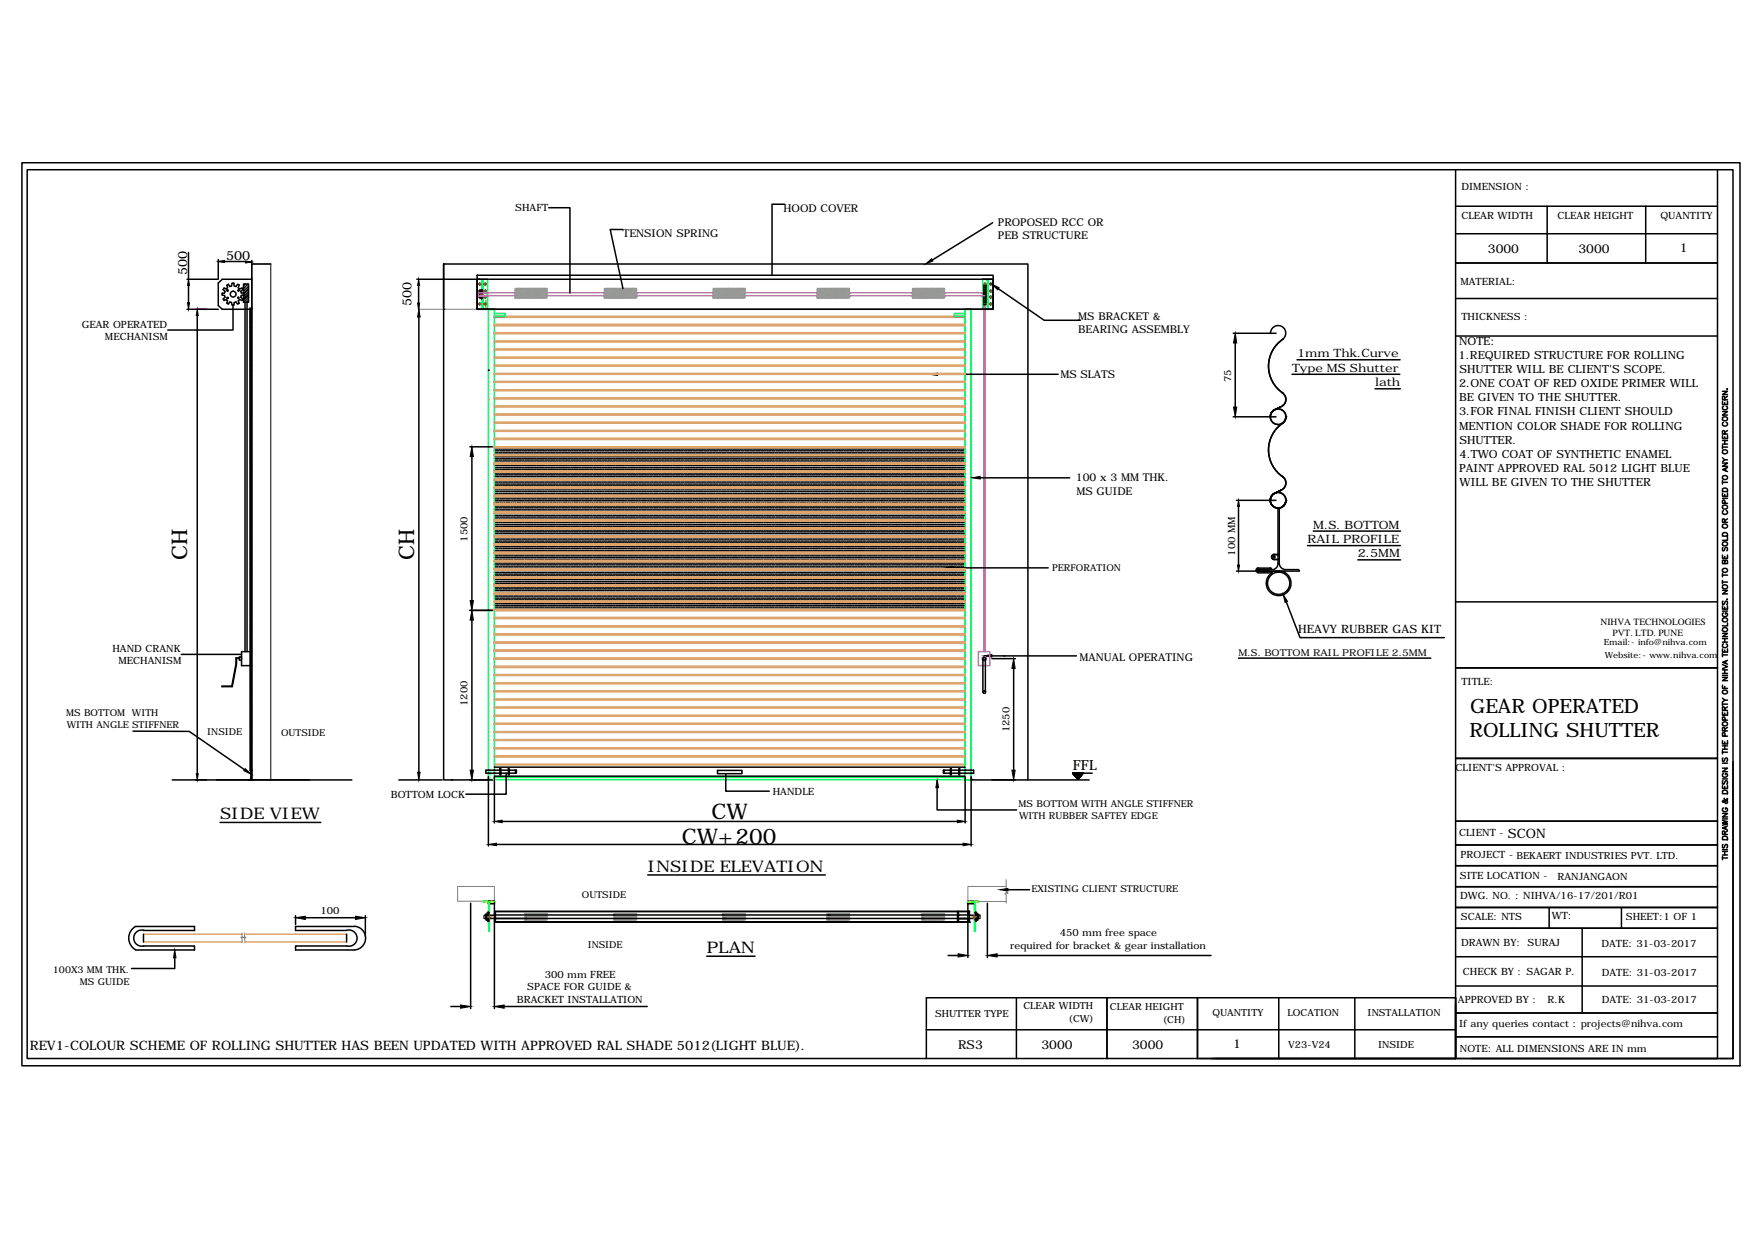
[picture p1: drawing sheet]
<svg xmlns="http://www.w3.org/2000/svg" width="297mm" height="210mm" viewBox="0 0 297 210" stroke-linecap="round" stroke-linejoin="round" font-family="sans-serif">
<defs><g id="words">
<g font-size="3.6">
<text x="31.7" y="94.7" transform="rotate(-90 31.7 94.7)">CH</text>
<text x="70.1" y="94.7" transform="rotate(-90 70.1 94.7)">CH</text>
<text x="115.4" y="142.9">CW+200</text>
<text x="120.4" y="138.6">CW</text>
</g>
<g font-size="3.3">
<text x="248.7" y="124.8">ROLLING SHUTTER</text>
<text x="248.8" y="120.7">GEAR OPERATED</text>
</g>
<g font-size="2.7">
<text x="37.2" y="138.6">SIDE VIEW</text>
<text x="109.6" y="147.6">INSIDE ELEVATION</text>
<text x="119.6" y="161.3">PLAN</text>
</g>
<text font-size="2.4" x="181.6" y="130.3">FFL</text>
<g font-size="2.2">
<text x="31.7" y="46.6" transform="rotate(-90 31.7 46.6)">500</text>
<text x="38.3" y="44">500</text>
<text x="69.6" y="51.8" transform="rotate(-90 69.6 51.8)">500</text>
<text x="255.2" y="141.8">SCON</text>
<text x="5" y="177.7">REV1-COLOUR SCHEME OF ROLLING SHUTTER HAS BEEN UPDATED WITH APPROVED RAL SHADE 5012(LIGHT BLUE).</text>
</g>
<g font-size="2.1">
<text x="251.8" y="42.7">3000</text>
<text x="267.2" y="42.7">3000</text>
<text x="284.3" y="42.7">1</text>
<text x="162.2" y="177.5">RS3</text>
<text x="176.3" y="177.5">3000</text>
<text x="191.6" y="177.5">3000</text>
<text x="208.7" y="177.4">1</text>
</g>
<g font-size="1.9">
<text x="247" y="58.4">NOTE:</text>
<text x="218.7" y="62.9">Type MS Shutter</text>
<text x="219.5" y="60.5">1mm Thk.Curve</text>
<text x="232.7" y="65.4">lath</text>
<text x="246.9" y="60.8">1.REQUIRED STRUCTURE FOR ROLLING</text>
<text x="247" y="65.6">2.ONE COAT OF RED OXIDE PRIMER WILL</text>
<text x="247" y="63.2">SHUTTER WILL BE CLIENT'S SCOPE.</text>
<text x="247" y="67.9">BE GIVEN TO THE SHUTTER.</text>
<text x="247" y="70.3">3.FOR FINAL FINISH CLIENT SHOULD</text>
<text x="247" y="72.7">MENTION COLOR SHADE FOR ROLLING</text>
<text x="247" y="75.1">SHUTTER.</text>
<text x="247" y="77.5">4.TWO COAT OF SYNTHETIC ENAMEL</text>
<text x="247" y="79.8">PAINT APPROVED RAL 5012 LIGHT BLUE</text>
<text x="247" y="82.2">WILL BE GIVEN TO THE SHUTTER</text>
<text x="222.3" y="89.5">M.S. BOTTOM</text>
<text x="221.3" y="91.9">RAIL PROFILE</text>
<text x="229.8" y="94.3">2.5MM</text>
<text x="219.7" y="107.1">HEAVY RUBBER GAS KIT</text>
</g>
<g font-size="1.8">
<text x="132.6" y="35.9">HOOD COVER</text>
<text x="105.4" y="40.2">TENSION SPRING</text>
<text x="168.9" y="38.3">PROPOSED RCC OR</text>
<text x="168.9" y="40.5">PEB STRUCTURE</text>
<text x="182.5" y="54.1">MS BRACKET &amp;</text>
<text x="182.5" y="56.3">BEARING ASSEMBLY</text>
<text x="179.5" y="63.9">MS SLATS</text>
<text x="182.1" y="81.5">100 x 3 MM THK.</text>
<text x="182.2" y="83.7">MS GUIDE</text>
<text x="182.7" y="111.8">MANUAL OPERATING</text>
</g>
<g font-size="1.7">
<text x="87.2" y="35.8">SHAFT</text>
<text x="247.3" y="32.2">DIMENSION :</text>
<text x="247.3" y="37">CLEAR WIDTH</text>
<text x="263.6" y="37">CLEAR HEIGHT</text>
<text x="281" y="37">QUANTITY</text>
<text x="247.2" y="48.2">MATERIAL:</text>
<text x="13.8" y="55.4">GEAR OPERATED</text>
<text x="17.8" y="57.6">MECHANISM</text>
<text x="247.3" y="54.1">THICKNESS :</text>
<text x="208.4" y="64.7" transform="rotate(-90 208.4 64.7)">75</text>
<text x="79.1" y="91.7" transform="rotate(-90 79.1 91.7)">1500</text>
<text x="209.1" y="94.1" transform="rotate(-90 209.1 94.1)">100 MM</text>
<text x="19" y="110.3">HAND CRANK</text>
<text x="20.1" y="112.5">MECHANISM</text>
<text x="79.1" y="119.5" transform="rotate(-90 79.1 119.5)">1200</text>
<text x="247.3" y="115.9">TITLE:</text>
<text x="170.8" y="124" transform="rotate(-90 170.8 124)">1250</text>
<text x="246.4" y="130.5">CLIENT'S APPROVAL :</text>
<text x="66.2" y="135.1">BOTTOM LOCK</text>
<text x="130.8" y="134.6">HANDLE</text>
<text x="247" y="141.6">CLIENT -</text>
<text x="247.1" y="148.8">SITE LOCATION -</text>
<text x="247.2" y="145.3">PROJECT - BEKAERT INDUSTRIES PVT. LTD.</text>
<text x="263.6" y="148.9">RANJANGAON</text>
<text x="54.3" y="154.7">100</text>
<text x="247.1" y="152.3">DWG. NO. : NIHVA/16-17/201/R01</text>
<text x="247.3" y="155.7">SCALE: NTS</text>
<text x="262.7" y="155.6">WT:</text>
<text x="275.2" y="155.7">SHEET:1 OF 1</text>
<text x="171" y="160.7">required for bracket &amp; gear installation</text>
<text x="179.4" y="158.5">450 mm free space</text>
<text x="247.3" y="160.1">DRAWN BY: SURAJ</text>
<text x="271" y="160.3">DATE: 31-03-2017</text>
<text x="89.2" y="167.6">SPACE FOR GUIDE &amp;</text>
<text x="92.2" y="165.5">300 mm FREE</text>
<text x="247.6" y="165.1">CHECK BY : SAGAR P.</text>
<text x="271.1" y="165.3">DATE: 31-03-2017</text>
<text x="87.5" y="169.7">BRACKET INSTALLATION</text>
<text x="158.3" y="172.2">SHUTTER TYPE</text>
<text x="173.2" y="170.8">CLEAR WIDTH</text>
<text x="180.9" y="172.9">(CW)</text>
<text x="187.9" y="171">CLEAR HEIGHT</text>
<text x="196.8" y="173.1">(CH)</text>
<text x="205.2" y="171.9">QUANTITY</text>
<text x="217.9" y="171.9">LOCATION</text>
<text x="231.5" y="171.9">INSTALLATION</text>
<text x="246.7" y="169.8">APPROVED BY :</text>
<text x="247" y="173.9">If any queries contact : projects@nihva.com</text>
<text x="261.9" y="169.8">R.K</text>
<text x="271.1" y="169.8">DATE: 31-03-2017</text>
<text x="218" y="177.3">V23-V24</text>
<text x="233.2" y="177.3">INSIDE</text>
<text x="247.1" y="178">NOTE: ALL DIMENSIONS ARE IN mm</text>
</g>
<g font-size="1.6">
<text x="178.1" y="96.6">PERFORATION</text>
<text x="270.9" y="105.9">NIHVA TECHNOLOGIES</text>
<text x="272.9" y="107.7">PVT. LTD. PUNE</text>
<text x="209.6" y="111.1">M.S. BOTTOM RAIL PROFILE 2.5MM</text>
<text x="11.2" y="121.2">MS BOTTOM WITH</text>
<text x="11.3" y="123.2">WITH ANGLE STIFFNER</text>
<text x="35.1" y="124.5">INSIDE</text>
<text x="47.6" y="124.6">OUTSIDE</text>
<text x="172.4" y="136.6">MS BOTTOM WITH ANGLE STIFFNER</text>
<text x="172.5" y="138.6">WITH RUBBER SAFTEY EDGE</text>
<text x="98.5" y="152">OUTSIDE</text>
<text x="174.6" y="151.1">EXISTING CLIENT STRUCTURE</text>
<text x="99.5" y="160.4">INSIDE</text>
<text x="9" y="164.7">100X3 MM THK.</text>
<text x="13.5" y="166.7">MS GUIDE</text>
</g>
<g font-size="1.4">
<text x="271.5" y="109.2">Email:- info@nihva.com</text>
<text x="271.6" y="111.4">Website:- www.nihva.com</text>
</g>
</g></defs>
<!-- layer: 0 -->
<g fill="none" stroke="#dda56e" stroke-width=".25">
<path d="M83.7 59.2h79.7M83.7 59.1h79.7M83.7 57.9h79.7M83.7 57.7h79.7M83.7 56.5h79.7M83.7 56.3h79.7M83.7 55.1h79.7M83.7 54.9h79.7M83.7 53.7h79.7M83.7 53.6h79.7M83.7 52.4h79.7M82.7 67.6h.1"/>
<path d="M83.7 68.9h79.7M83.7 68.7h79.7M83.7 67.5h79.7M83.7 67.3h79.7M83.7 66.1h79.7M83.7 66h79.7M83.7 64.7h79.7M83.7 64.6h79.7M83.7 63.4h79.7M83.7 63.2h79.7M83.7 62h79.7M83.7 61.8h79.7"/>
<path d="M83.7 60.6h79.7M83.7 60.5h79.7M83.7 74.4h79.7M83.7 74.2h79.7M83.7 73h79.7M83.7 72.9h79.7M83.7 71.6h79.7M83.7 71.5h79.7M83.7 70.3h79.7M83.7 70.1h79.7M83.7 75.8h79.7M83.7 75.6h79.7"/>
<path d="M83.7 79.9h79.7M83.7 79.7h79.7M83.7 78.5h79.7M83.7 78.4h79.7M83.7 77.1h79.7M83.7 77h79.7M83.7 99.2h79.7M83.7 99h79.7M83.7 97.8h79.7M83.7 97.6h79.7M83.7 96.4h79.7M83.7 96.3h79.7"/>
<path d="M83.7 95h79.7M83.7 94.9h79.7M83.7 93.7h79.7M83.7 93.5h79.7M83.7 92.3h79.7M83.7 92.1h79.7M83.7 90.9h79.7M83.7 90.8h79.7M83.7 89.5h79.7M83.7 89.4h79.7M83.7 88.2h79.7M83.7 88h79.7"/>
<path d="M83.7 86.8h79.7M83.7 86.6h79.7M83.7 85.4h79.7M83.7 85.2h79.7M83.7 84h79.7M83.7 83.9h79.7M83.7 82.7h79.7M83.7 82.5h79.7M83.7 81.3h79.7M83.7 81.1h79.7M83.7 119.8h79.7M83.7 119.7h79.7"/>
<path d="M83.7 118.5h79.7M83.7 118.3h79.7M83.7 117.1h79.7M83.7 117h79.7M83.7 115.7h79.7M83.7 115.6h79.7M83.7 114.3h79.7M83.7 114.2h79.7M83.7 113h79.7M83.7 112.8h79.7M83.7 111.6h79.7M83.7 111.4h79.7"/>
<path d="M83.7 110.2h79.7M83.7 110.1h79.7M83.7 108.8h79.7M83.7 108.7h79.7M83.7 107.4h79.7M83.7 107.3h79.7M83.7 106.1h79.7M83.7 105.9h79.7M83.7 104.7h79.7M83.7 104.5h79.7M83.7 103.3h79.7M83.7 103.2h79.7"/>
<path d="M83.7 101.9h79.7M83.7 101.8h79.7M83.7 100.6h79.7M83.7 100.4h79.7M83.7 129.5h79.7M83.7 129.4h79.7M83.7 128.1h79.7M83.7 128h79.7M83.7 126.7h79.7M83.7 126.6h79.7M83.7 125.3h79.7M83.7 125.2h79.7"/>
<path d="M83.7 124h79.7M83.7 123.9h79.7M83.7 122.6h79.7M83.7 122.5h79.7M83.7 121.2h79.7M83.7 121.1h79.7M24.3 159.5h16.7M24.3 158.1h16.7M41.4 158.1h17.3M41.4 159.5h17.3"/>
</g>
<g fill="none" stroke="#0f0" stroke-width=".25">
<path d="M80.8 52.2v.2M80.8 52.4h1.7M80.8 47.5v.2M80.8 47.7v.2M80.8 48v.2M80.8 48.2v.2M80.8 48.5v.1M80.8 48.7v.2M80.8 49v.1M80.8 49.2v.2M80.8 49.5v.1M80.8 49.7v.2"/>
<path d="M80.8 50v.2M80.8 50.2v.2M80.8 50.5v.2M80.8 50.7v.2M80.8 51v.1M80.8 51.2v.2M80.8 51.5v.1M80.8 51.7v.2M80.8 52v.1M80.8 47.3v.1M80.9 47.3h.2M81.2 47.3h.2"/>
<path d="M81.4 47.3h.2v.1M81.6 47.5v.2M81.6 47.7v.2M81.6 48v.2M81.6 48.2v.2M81.6 48.5v.1M81.6 48.7v.2M81.6 49v.1M81.6 49.2v.2M81.6 49.5v.1M81.6 49.7v.2M81.6 50v.2"/>
<path d="M81.6 50.2v.2M81.6 50.5v.2M81.6 50.7v.2M81.6 51v.1M81.6 51.2v.2M81.6 51.5v.1M81.6 51.7v.2M81.6 52v.1M81.6 52.2v.2M81.7 47.3h.2M81.7 47.3v.1M81.7 47.5v.2"/>
<path d="M81.7 47.7v.2M81.7 48v.2M81.7 48.2v.2M81.7 48.5v.1M81.7 48.7v.2M81.7 49v.1M81.7 49.2v.2M81.7 49.5v.1M81.7 49.7v.2M81.7 50v.2M81.7 50.2v.2M81.7 50.5v.2"/>
<path d="M81.7 50.7v.2M81.7 51v.1M81.7 51.2v.2M81.7 51.5v.1M81.7 51.7v.2M81.7 52v.1M81.7 52.2v.2M81.9 47.3h.2M82.2 47.3h.2M82.5 47.3v.1M82.5 52.2v.2M82.5 47.5v.2"/>
<path d="M82.5 47.7v.2M82.5 48v.2M82.5 48.2v.2M82.5 48.5v.1M82.5 48.7v.2M82.5 49v.1M82.5 49.2v.2M82.5 49.5v.1M82.5 49.7v.2M82.5 50v.2M82.5 50.2v.2M82.5 50.5v.2"/>
<path d="M82.5 50.7v.2M82.5 51v.1M82.5 51.2v.2M82.5 51.5v.1M82.5 51.7v.2M82.5 52v.1M82.8 52.4h.9M83.7 53.1h1.8v.5h-1.8M163.4 52.4h1v79.6h-1zM163.4 53.1h-1.9v.5h1.9M166.3 52.2l.1 .2M166.3 50.8v.3"/>
<path d="M166.3 47.6v.1M166.3 47.8v.1M166.3 48v.2M166.3 48.3v.2M166.3 48.5v.2M166.3 48.8v.2M166.3 49.1v.1M166.3 49.3v.2M166.3 49.6v.1M166.3 49.8v.1M166.3 50v.2M166.3 50.3v.1"/>
<path d="M166.3 50.5v.2M166.3 51.2v.2M166.3 51.5v.1M166.3 51.7v.1M166.3 51.9v.2M166.4 47.3l-.1 .2M166.5 52.4h.2M166.5 47.3h.2M166.6 49.3v1M166.7 49.3h.1v1h-.1M166.7 52.4h.2M166.7 47.3h.2"/>
<path d="M166.9 49.3v1M166.9 48.5l.1 2.7-.1-1.4v1.2l-.1-.2v-2l.1-.1v1.1zM167 48.5v-.2h.2l-.1 1.5M167.1 49.8l.1 1.5h-.2v-.1M167.1 49.8l.1 1.5M167.1 47.3v.1M167.1 47.5v.2M167.1 47.7v.2M167.1 48v.2M167.1 48.2v.2M167.1 48.5v.1M167.1 48.7v.2"/>
<path d="M167.1 49v.1M167.1 49.2v.2M167.1 49.5v.1M167.1 49.7v.2M167.1 50v.2M167.1 50.2v.2M167.1 50.5v.2M167.1 50.7v.2M167.1 51v.1M167.1 51.2v.2M167.1 51.5v.1M167.1 51.7v.2"/>
<path d="M167.1 52v.1M167.1 52.2v.2M167.2 48.3l-.1 1.5M167.2 50.5h.1M167.2 50.6h.1M167.2 49h.1M167.2 49.1h.1M167.2 47.3v5.1M167.4 47.3h-.5l.3 .1v4.9l-.3 .1h.5M167.5 52.4h.2M167.5 47.3h.2M167.8 52.4h.1"/>
<path d="M167.8 47.3h.1M168 47.3h.1v.1M168.1 52.2v.2h-.1M168.1 47.5v.2M168.1 47.7v.2M168.1 48v.2M168.1 48.2v.2M168.1 48.5v.1M168.1 48.7v.2M168.1 49v.1M168.1 49.2v.2M168.1 49.5v.1"/>
<path d="M168.1 49.7v.2M168.1 50v.2M168.1 50.2v.2M168.1 50.5v.2M168.1 50.7v.2M168.1 51v.1M168.1 51.2v.2M168.1 51.5v.1M168.1 51.7v.2M168.1 52v.1M82.7 132v-79.6h1v79.6M81.9 152.6h1.8v.1h-1.8z"/>
<path d="M81.9 152.7h.1M82.7 152.7h.1v4.9h-.1zM163.8 152.6h1.8v.1h-1.8zM164.6 152.7h.2M164.9 152.7v4.9h.2v-4.9"/>
<circle cx="81.2" cy="48.1" r=".15"/>
<circle cx="81.2" cy="49.3" r=".15"/>
<circle cx="81.2" cy="51.4" r=".15"/>
<circle cx="81.2" cy="50.3" r=".15"/>
<circle cx="82.1" cy="48.1" r=".15"/>
<circle cx="82.1" cy="49.3" r=".15"/>
<circle cx="82.1" cy="51.4" r=".15"/>
<circle cx="82.1" cy="50.3" r=".15"/>
<circle cx="166.7" cy="48.1" r=".15"/>
<circle cx="166.7" cy="51.4" r=".15"/>
<circle cx="167.7" cy="48.1" r=".15"/>
<circle cx="167.7" cy="49.3" r=".15"/>
<circle cx="167.7" cy="50.3" r=".15"/>
<circle cx="167.7" cy="51.4" r=".15"/>
</g>
<g fill="none" stroke="#000" stroke-width=".25">
<path d="M3.7 27.5h290.8v152.9h-290.8zM4.6 28.7h288.7v150.5h-288.7zM92.9 35.2h3.6v14.4M105.4 38.8h-2.1l2.1 10M132.8 34.6h-2.1v12M168 37.7l-10.2 6.3M246.4 28.7v150.5M246.4 34.9h44.3M246.4 39.6h44.3M261.9 34.9v9.6M278.5 34.9v9.6M290.7 28.7v150.5h-85.8"/>
<path d="M31.7 47.3h5.1M31.7 52.4h5.2M31.9 42.7v4.6M31.9 48.3v3M33.4 53.4v77.6M36.9 47.9l.7-.6h5v5.1h-5l-.7-.7zM36.9 43.9v3.4M36.9 44.3h4.5M37.6 49.9l.4 .1 .1 .3-.4 .3M37.6 49.6v.3M37.7 49l.4 .3-.1 .3h-.4M37.8 50.6l.1 .2"/>
<path d="M37.9 50.9l.4-.2 .2 .2-.1 .4M37.9 48.7l-.1 .3M38.4 48.3l.1 .4-.2 .2-.4-.1M38.4 51.3l.3 .2M38.4 49.1h.2v.2h-.2zM38.4 50.4h.2v.1h-.2zM38.6 51.5l.3-.4 .3 .1 .1 .4M38.7 48.1l-.3 .2M39.3 47.9l-.1 .5-.3 .1-.3-.4M39.4 51.7v4.2h-11M39.6 47.9l.1 .5 .2 .1 .3-.4M39.6 48h-.3"/>
<path d="M39.6 51.6h-.3M40.2 51.5l-.3-.4-.2 .1-.1 .4M40.3 48.1l.2 .2M40.3 49.1l.2 .1-.2 .1-.1-.1zM40.5 48.3l-.2 .4 .2 .2 .5-.2 .1 .3M40.5 51.3l-.2 .2M41 50.9l-.5-.2-.2 .2 .2 .4M41.1 49l-.3 .3v.3h.5M41.1 50.6l-.1 .2M41.2 48.1h.9v3.1h-.9zM41.3 49.9l-.5 .1v.3l.3 .3M41.3 49.6v.3"/>
<path d="M41.5 51.2v59.1M41.5 48.1l-.3 .3M41.8 51.2v59.1M42 48.1l-.8 .7M42.1 49l-.9 .8 .8-.8M42.1 49.9l-.9 .8 .8-.8M42.1 48.5l-.9 .8M42.1 49.4l-.9 .8M42.1 50.4l-.9 .8M42.1 50.8l-.4 .4M42.6 44.1v3.2M42.6 44.7h3.2"/>
<path d="M70.6 47.3h10.6M70.9 48.3v4.1M70.9 53.7v77M75.1 44.7h.1M75.1 52.4h.1M75.1 44.7v7.3M80.8 46.6h87.3v5.8h-87.3zM81.1 49.6h.5M81.1 50.1h.5M81.1 49.8h.1M81.4 49.1h.2v1.5h-.2zM81.4 49.5h-.3v.7h.3"/>
<path d="M81.4 49.3h-.2v1.1h.2M81.4 49.2h.2M81.4 49.3h.2M81.4 50.3h.2M81.4 50.4h.2M166.3 47.3h1.8v5.1h-87.3v-5.1h87.3M166.5 48.3l.2 .1 .2-.1M166.5 48.3v3M166.5 48.7h.4M166.5 49.1h.4M166.5 49.5h.4M166.5 49.8h.4"/>
<path d="M166.8 49.8v1.5M166.8 48.3v1.5M166.9 50.2h-.4M166.9 50.5h-.4M166.9 50.9h-.4M166.9 51.6h-.4M166.9 51.2l-.2-.1-.2 .1M169 48.9l7.7 5.3h6.2M208.7 56.4h7.3M209.1 58.1v10.8M215 56.4a1.29 1.29 0 0 1 1.9-1.2 1.29 1.29 0 0 1 .2 2.2M217.2 57.4a5.5 5.5 0 0 0 0 9.2"/>
<path d="M246.4 44.5h44.3M246.4 50.5h44.3M246.4 56.9h44.3M79.5 75.6h3.8M79.9 77.3v24.4M82.7 62.7h.1M83.7 76.3h.1M83.7 76.9h.1M83.7 77.6h.1M83.7 78.2h.1M83.7 78.8h.1M83.7 79.4h.1"/>
<path d="M83.8 76h.1M83.8 76.7h.1M83.8 77.3h.1M83.8 77.9h.1M83.8 78.5h.1M83.8 79.1h.1M83.8 79.7h.1M84 76.3h.1M84 76.9h.1M84 77.6h.1M84 78.2h.1M84 78.8h.1"/>
<path d="M84 79.4h.1M84.1 76h.1M84.1 76.7h.1M84.1 77.3h.1M84.1 77.9h.1M84.1 78.5h.1M84.1 79.1h.1M84.1 79.7h.1M84.3 76.3h.1M84.3 76.9h.1M84.3 77.6h.1M84.3 78.2h.1"/>
<path d="M84.3 78.8h.1M84.3 79.4h.1M84.5 76h.1M84.5 76.7h.1M84.5 77.3h.1M84.5 77.9h.1M84.5 78.5h.1M84.5 79.1h.1M84.5 79.7h.1M84.7 76.3h.1M84.7 76.9h.1M84.7 77.6h.1"/>
<path d="M84.7 78.2h.1M84.7 78.8h.1M84.7 79.4h.1M84.8 76h.1M84.8 76.7h.1M84.8 77.3h.1M84.8 77.9h.1M84.8 78.5h.1M84.8 79.1h.1M84.8 79.7h.1M84.9 76.3h.1M84.9 76.9h.1"/>
<path d="M84.9 77.6h.1M84.9 78.2h.1M84.9 78.8h.1M84.9 79.4h.1M85.1 76h.1M85.1 76.7h.1M85.1 77.3h.1M85.1 77.9h.1M85.1 78.5h.1M85.1 79.1h.1M85.1 79.7h.1M85.2 76.3h.1"/>
<path d="M85.2 76.9h.1M85.2 77.6h.1M85.2 78.2h.1M85.2 78.8h.1M85.2 79.4h.1M85.4 76h.1M85.4 76.7h.1M85.4 77.3h.1M85.4 77.9h.1M85.4 78.5h.1M85.4 79.1h.1M85.4 79.7h.1"/>
<path d="M85.6 76.3h.1M85.6 76.9h.1M85.6 77.6h.1M85.6 78.2h.1M85.6 78.8h.1M85.6 79.4h.1M85.7 76h.1M85.7 76.7h.1M85.7 77.3h.1M85.7 77.9h.1M85.7 78.5h.1M85.7 79.1h.1"/>
<path d="M85.7 79.7h.1M85.9 76.3h.1M85.9 76.9h.1M85.9 77.6h.1M85.9 78.2h.1M85.9 78.8h.1M85.9 79.4h.1M86 76h.1M86 76.7h.1M86 77.3h.1M86 77.9h.1M86 78.5h.1"/>
<path d="M86 79.1h.1M86 79.7h.1M86.2 76.3h.1M86.2 76.9h.1M86.2 77.6h.1M86.2 78.2h.1M86.2 78.8h.1M86.2 79.4h.1M86.3 76h.1M86.3 76.7h.1M86.3 77.3h.1M86.3 77.9h.1"/>
<path d="M86.3 78.5h.1M86.3 79.1h.1M86.3 79.7h.1M86.5 76.3h.1M86.5 76.9h.1M86.5 77.6h.1M86.5 78.2h.1M86.5 78.8h.1M86.5 79.4h.1M86.6 76h.1M86.6 76.7h.1M86.6 77.3h.1"/>
<path d="M86.6 77.9h.1M86.6 78.5h.1M86.6 79.1h.1M86.6 79.7h.1M86.8 76.3h.1M86.8 76.9h.1M86.8 77.6h.1M86.8 78.2h.1M86.8 78.8h.1M86.8 79.4h.1M87 76h.1M87 76.7h.1"/>
<path d="M87 77.3h.1M87 77.9h.1M87 78.5h.1M87 79.1h.1M87 79.7h.1M87.1 76.3h.1M87.1 76.9h.1M87.1 77.6h.1M87.1 78.2h.1M87.1 78.8h.1M87.1 79.4h.1M87.3 76h.1"/>
<path d="M87.3 76.7h.1M87.3 77.3h.1M87.3 77.9h.1M87.3 78.5h.1M87.3 79.1h.1M87.3 79.7h.1M87.4 76.3h.1M87.4 76.9h.1M87.4 77.6h.1M87.4 78.2h.1M87.4 78.8h.1M87.4 79.4h.1"/>
<path d="M87.6 76h.1M87.6 76.7h.1M87.6 77.3h.1M87.6 77.9h.1M87.6 78.5h.1M87.6 79.1h.1M87.6 79.7h.1M87.7 76.3h.1M87.7 76.9h.1M87.7 77.6h.1M87.7 78.2h.1M87.7 78.8h.1"/>
<path d="M87.7 79.4h.1M87.9 76h.1M87.9 76.7h.1M87.9 77.3h.1M87.9 77.9h.1M87.9 78.5h.1M87.9 79.1h.1M87.9 79.7h.1M88 76.3h.1M88 76.9h.1M88 77.6h.1M88 78.2h.1"/>
<path d="M88 78.8h.1M88 79.4h.1M88.2 76h.1M88.2 76.7h.1M88.2 77.3h.1M88.2 77.9h.1M88.2 78.5h.1M88.2 79.1h.1M88.2 79.7h.1M88.4 76.3h.1M88.4 76.9h.1M88.4 77.6h.1"/>
<path d="M88.4 78.2h.1M88.4 78.8h.1M88.4 79.4h.1M88.5 76h.1M88.5 76.7h.1M88.5 77.3h.1M88.5 77.9h.1M88.5 78.5h.1M88.5 79.1h.1M88.5 79.7h.1M88.7 76.3h.1M88.7 76.9h.1"/>
<path d="M88.7 77.6h.1M88.7 78.2h.1M88.7 78.8h.1M88.7 79.4h.1M88.8 76h.1M88.8 76.7h.1M88.8 77.3h.1M88.8 77.9h.1M88.8 78.5h.1M88.8 79.1h.1M88.8 79.7h.1M89 76.3h.1"/>
<path d="M89 76.9h.1M89 77.6h.1M89 78.2h.1M89 78.8h.1M89 79.4h.1M89.1 76h.1M89.1 76.7h.1M89.1 77.3h.1M89.1 77.9h.1M89.1 78.5h.1M89.1 79.1h.1M89.1 79.7h.1"/>
<path d="M89.3 76.3h.1M89.3 76.9h.1M89.3 77.6h.1M89.3 78.2h.1M89.3 78.8h.1M89.3 79.4h.1M89.4 76h.1M89.4 76.7h.1M89.4 77.3h.1M89.4 77.9h.1M89.4 78.5h.1M89.4 79.1h.1"/>
<path d="M89.4 79.7h.1M89.6 76.3h.1M89.6 76.9h.1M89.6 77.6h.1M89.6 78.2h.1M89.6 78.8h.1M89.6 79.4h.1M89.8 76h.1M89.8 76.7h.1M89.8 77.3h.1M89.8 77.9h.1M89.8 78.5h.1"/>
<path d="M89.8 79.1h.1M89.8 79.7h.1M89.9 76.3h.1M89.9 76.9h.1M89.9 77.6h.1M89.9 78.2h.1M89.9 78.8h.1M89.9 79.4h.1M90.1 76h.1M90.1 76.7h.1M90.1 77.3h.1M90.1 77.9h.1"/>
<path d="M90.1 78.5h.1M90.1 79.1h.1M90.1 79.7h.1M90.2 76.3h.1M90.2 76.9h.1M90.2 77.6h.1M90.2 78.2h.1M90.2 78.8h.1M90.2 79.4h.1M90.4 76h.1M90.4 76.7h.1M90.4 77.3h.1"/>
<path d="M90.4 77.9h.1M90.4 78.5h.1M90.4 79.1h.1M90.4 79.7h.1M90.5 76.3h.1M90.5 76.9h.1M90.5 77.6h.1M90.5 78.2h.1M90.5 78.8h.1M90.5 79.4h.1M90.7 76h.1M90.7 76.7h.1"/>
<path d="M90.7 77.3h.1M90.7 77.9h.1M90.7 78.5h.1M90.7 79.1h.1M90.7 79.7h.1M90.9 76.3h.1M90.9 76.9h.1M90.9 77.6h.1M90.9 78.2h.1M90.9 78.8h.1M90.9 79.4h.1M91 76h.1"/>
<path d="M91 76.7h.1M91 77.3h.1M91 77.9h.1M91 78.5h.1M91 79.1h.1M91 79.7h.1M91.2 76.3h.1M91.2 76.9h.1M91.2 77.6h.1M91.2 78.2h.1M91.2 78.8h.1M91.2 79.4h.1"/>
<path d="M91.3 76h.1M91.3 76.7h.1M91.3 77.3h.1M91.3 77.9h.1M91.3 78.5h.1M91.3 79.1h.1M91.3 79.7h.1M91.5 76.3h.1M91.5 76.9h.1M91.5 77.6h.1M91.5 78.2h.1M91.5 78.8h.1"/>
<path d="M91.5 79.4h.1M91.6 76h.1M91.6 76.7h.1M91.6 77.3h.1M91.6 77.9h.1M91.6 78.5h.1M91.6 79.1h.1M91.6 79.7h.1M91.8 76.3h.1M91.8 76.9h.1M91.8 77.6h.1M91.8 78.2h.1"/>
<path d="M91.8 78.8h.1M91.8 79.4h.1M91.9 76h.1M91.9 76.7h.1M91.9 77.3h.1M91.9 77.9h.1M91.9 78.5h.1M91.9 79.1h.1M91.9 79.7h.1M92.1 76.3h.1M92.1 76.9h.1M92.1 77.6h.1"/>
<path d="M92.1 78.2h.1M92.1 78.8h.1M92.1 79.4h.1M92.3 76h.1M92.3 76.7h.1M92.3 77.3h.1M92.3 77.9h.1M92.3 78.5h.1M92.3 79.1h.1M92.3 79.7h.1M92.4 76.3h.1M92.4 76.9h.1"/>
<path d="M92.4 77.6h.1M92.4 78.2h.1M92.4 78.8h.1M92.4 79.4h.1M92.6 76h.1M92.6 76.7h.1M92.6 77.3h.1M92.6 77.9h.1M92.6 78.5h.1M92.6 79.1h.1M92.6 79.7h.1M92.7 76.3h.1"/>
<path d="M92.7 76.9h.1M92.7 77.6h.1M92.7 78.2h.1M92.7 78.8h.1M92.7 79.4h.1M92.9 76h.1M92.9 76.7h.1M92.9 77.3h.1M92.9 77.9h.1M92.9 78.5h.1M92.9 79.1h.1M92.9 79.7h.1"/>
<path d="M93 76.3h.1M93 76.9h.1M93 77.6h.1M93 78.2h.1M93 78.8h.1M93 79.4h.1M93.2 76h.1M93.2 76.7h.1M93.2 77.3h.1M93.2 77.9h.1M93.2 78.5h.1M93.2 79.1h.1"/>
<path d="M93.2 79.7h.1M93.3 76.3h.1M93.3 76.9h.1M93.3 77.6h.1M93.3 78.2h.1M93.3 78.8h.1M93.3 79.4h.1M93.5 76h.1M93.5 76.7h.1M93.5 77.3h.1M93.5 77.9h.1M93.5 78.5h.1"/>
<path d="M93.5 79.1h.1M93.5 79.7h.1M93.7 76.3h.1M93.7 76.9h.1M93.7 77.6h.1M93.7 78.2h.1M93.7 78.8h.1M93.7 79.4h.1M93.8 76h.1M93.8 76.7h.1M93.8 77.3h.1M93.8 77.9h.1"/>
<path d="M93.8 78.5h.1M93.8 79.1h.1M93.8 79.7h.1M94 76.3h.1M94 76.9h.1M94 77.6h.1M94 78.2h.1M94 78.8h.1M94 79.4h.1M94.1 76h.1M94.1 76.7h.1M94.1 77.3h.1"/>
<path d="M94.1 77.9h.1M94.1 78.5h.1M94.1 79.1h.1M94.1 79.7h.1M94.3 76.3h.1M94.3 76.9h.1M94.3 77.6h.1M94.3 78.2h.1M94.3 78.8h.1M94.3 79.4h.1M94.4 76h.1M94.4 76.7h.1"/>
<path d="M94.4 77.3h.1M94.4 77.9h.1M94.4 78.5h.1M94.4 79.1h.1M94.4 79.7h.1M94.6 76.3h.1M94.6 76.9h.1M94.6 77.6h.1M94.6 78.2h.1M94.6 78.8h.1M94.6 79.4h.1M94.7 76h.1"/>
<path d="M94.7 76.7h.1M94.7 77.3h.1M94.7 77.9h.1M94.7 78.5h.1M94.7 79.1h.1M94.7 79.7h.1M94.9 76.3h.1M94.9 76.9h.1M94.9 77.6h.1M94.9 78.2h.1M94.9 78.8h.1M94.9 79.4h.1"/>
<path d="M95.1 76h.1M95.1 76.7h.1M95.1 77.3h.1M95.1 77.9h.1M95.1 78.5h.1M95.1 79.1h.1M95.1 79.7h.1M95.2 76.3h.1M95.2 76.9h.1M95.2 77.6h.1M95.2 78.2h.1M95.2 78.8h.1"/>
<path d="M95.2 79.4h.1M95.4 76h.1M95.4 76.7h.1M95.4 77.3h.1M95.4 77.9h.1M95.4 78.5h.1M95.4 79.1h.1M95.4 79.7h.1M95.5 76.3h.1M95.5 76.9h.1M95.5 77.6h.1M95.5 78.2h.1"/>
<path d="M95.5 78.8h.1M95.5 79.4h.1M95.7 76h.1M95.7 76.7h.1M95.7 77.3h.1M95.7 77.9h.1M95.7 78.5h.1M95.7 79.1h.1M95.7 79.7h.1M95.8 76.3h.1M95.8 76.9h.1M95.8 77.6h.1"/>
<path d="M95.8 78.2h.1M95.8 78.8h.1M95.8 79.4h.1M96 76h.1M96 76.7h.1M96 77.3h.1M96 77.9h.1M96 78.5h.1M96 79.1h.1M96 79.7h.1M96.2 76.3h.1M96.2 76.9h.1"/>
<path d="M96.2 77.6h.1M96.2 78.2h.1M96.2 78.8h.1M96.2 79.4h.1M96.3 76h.1M96.3 76.7h.1M96.3 77.3h.1M96.3 77.9h.1M96.3 78.5h.1M96.3 79.1h.1M96.3 79.7h.1M96.5 76.3h.1"/>
<path d="M96.5 76.9h.1M96.5 77.6h.1M96.5 78.2h.1M96.5 78.8h.1M96.5 79.4h.1M96.6 76h.1M96.6 76.7h.1M96.6 77.3h.1M96.6 77.9h.1M96.6 78.5h.1M96.6 79.1h.1M96.6 79.7h.1"/>
<path d="M96.8 76.3h.1M96.8 76.9h.1M96.8 77.6h.1M96.8 78.2h.1M96.8 78.8h.1M96.8 79.4h.1M96.9 76h.1M96.9 76.7h.1M96.9 77.3h.1M96.9 77.9h.1M96.9 78.5h.1M96.9 79.1h.1"/>
<path d="M96.9 79.7h.1M97.1 76.3h.1M97.1 76.9h.1M97.1 77.6h.1M97.1 78.2h.1M97.1 78.8h.1M97.1 79.4h.1M97.2 76h.1M97.2 76.7h.1M97.2 77.3h.1M97.2 77.9h.1M97.2 78.5h.1"/>
<path d="M97.2 79.1h.1M97.2 79.7h.1M97.4 76.3h.1M97.4 76.9h.1M97.4 77.6h.1M97.4 78.2h.1M97.4 78.8h.1M97.4 79.4h.1M97.6 76h.1M97.6 76.7h.1M97.6 77.3h.1M97.6 77.9h.1"/>
<path d="M97.6 78.5h.1M97.6 79.1h.1M97.6 79.7h.1M97.7 76.3h.1M97.7 76.9h.1M97.7 77.6h.1M97.7 78.2h.1M97.7 78.8h.1M97.7 79.4h.1M97.9 76h.1M97.9 76.7h.1M97.9 77.3h.1"/>
<path d="M97.9 77.9h.1M97.9 78.5h.1M97.9 79.1h.1M97.9 79.7h.1M98 76.3h.1M98 76.9h.1M98 77.6h.1M98 78.2h.1M98 78.8h.1M98 79.4h.1M98.2 76h.1M98.2 76.7h.1"/>
<path d="M98.2 77.3h.1M98.2 77.9h.1M98.2 78.5h.1M98.2 79.1h.1M98.2 79.7h.1M98.3 76.3h.1M98.3 76.9h.1M98.3 77.6h.1M98.3 78.2h.1M98.3 78.8h.1M98.3 79.4h.1M98.5 76h.1"/>
<path d="M98.5 76.7h.1M98.5 77.3h.1M98.5 77.9h.1M98.5 78.5h.1M98.5 79.1h.1M98.5 79.7h.1M98.6 76.3h.1M98.6 76.9h.1M98.6 77.6h.1M98.6 78.2h.1M98.6 78.8h.1M98.6 79.4h.1"/>
<path d="M98.8 76h.1M98.8 76.7h.1M98.8 77.3h.1M98.8 77.9h.1M98.8 78.5h.1M98.8 79.1h.1M98.8 79.7h.1M99 76.3h.1M99 76.9h.1M99 77.6h.1M99 78.2h.1M99 78.8h.1"/>
<path d="M99 79.4h.1M99.1 76h.1M99.1 76.7h.1M99.1 77.3h.1M99.1 77.9h.1M99.1 78.5h.1M99.1 79.1h.1M99.1 79.7h.1M99.3 76.3h.1M99.3 76.9h.1M99.3 77.6h.1M99.3 78.2h.1"/>
<path d="M99.3 78.8h.1M99.3 79.4h.1M99.4 76h.1M99.4 76.7h.1M99.4 77.3h.1M99.4 77.9h.1M99.4 78.5h.1M99.4 79.1h.1M99.4 79.7h.1M99.6 76.3h.1M99.6 76.9h.1M99.6 77.6h.1"/>
<path d="M99.6 78.2h.1M99.6 78.8h.1M99.6 79.4h.1M99.7 76h.1M99.7 76.7h.1M99.7 77.3h.1M99.7 77.9h.1M99.7 78.5h.1M99.7 79.1h.1M99.7 79.7h.1M99.9 76.3h.1M99.9 76.9h.1"/>
<path d="M99.9 77.6h.1M99.9 78.2h.1M99.9 78.8h.1M99.9 79.4h.1M100 76h.1M100 76.7h.1M100 77.3h.1M100 77.9h.1M100 78.5h.1M100 79.1h.1M100 79.7h.1M100.2 76.3h.1"/>
<path d="M100.2 76.9h.1M100.2 77.6h.1M100.2 78.2h.1M100.2 78.8h.1M100.2 79.4h.1M100.4 76h.1M100.4 76.7h.1M100.4 77.3h.1M100.4 77.9h.1M100.4 78.5h.1M100.4 79.1h.1M100.4 79.7h.1"/>
<path d="M100.5 76.3h.1M100.5 76.9h.1M100.5 77.6h.1M100.5 78.2h.1M100.5 78.8h.1M100.5 79.4h.1M100.7 76h.1M100.7 76.7h.1M100.7 77.3h.1M100.7 77.9h.1M100.7 78.5h.1M100.7 79.1h.1"/>
<path d="M100.7 79.7h.1M100.8 76.3h.1M100.8 76.9h.1M100.8 77.6h.1M100.8 78.2h.1M100.8 78.8h.1M100.8 79.4h.1M101 76h.1M101 76.7h.1M101 77.3h.1M101 77.9h.1M101 78.5h.1"/>
<path d="M101 79.1h.1M101 79.7h.1M101.1 76.3h.1M101.1 76.9h.1M101.1 77.6h.1M101.1 78.2h.1M101.1 78.8h.1M101.1 79.4h.1M101.3 76h.1M101.3 76.7h.1M101.3 77.3h.1M101.3 77.9h.1"/>
<path d="M101.3 78.5h.1M101.3 79.1h.1M101.3 79.7h.1M101.5 76.3h.1M101.5 76.9h.1M101.5 77.6h.1M101.5 78.2h.1M101.5 78.8h.1M101.5 79.4h.1M101.6 76h.1M101.6 76.7h.1M101.6 77.3h.1"/>
<path d="M101.6 77.9h.1M101.6 78.5h.1M101.6 79.1h.1M101.6 79.7h.1M101.8 76.3h.1M101.8 76.9h.1M101.8 77.6h.1M101.8 78.2h.1M101.8 78.8h.1M101.8 79.4h.1M101.9 76h.1M101.9 76.7h.1"/>
<path d="M101.9 77.3h.1M101.9 77.9h.1M101.9 78.5h.1M101.9 79.1h.1M101.9 79.7h.1M102.1 76.3h.1M102.1 76.9h.1M102.1 77.6h.1M102.1 78.2h.1M102.1 78.8h.1M102.1 79.4h.1M102.2 76h.1"/>
<path d="M102.2 76.7h.1M102.2 77.3h.1M102.2 77.9h.1M102.2 78.5h.1M102.2 79.1h.1M102.2 79.7h.1M102.4 76.3h.1M102.4 76.9h.1M102.4 77.6h.1M102.4 78.2h.1M102.4 78.8h.1M102.4 79.4h.1"/>
<path d="M102.5 76h.1M102.5 76.7h.1M102.5 77.3h.1M102.5 77.9h.1M102.5 78.5h.1M102.5 79.1h.1M102.5 79.7h.1M102.7 76.3h.1M102.7 76.9h.1M102.7 77.6h.1M102.7 78.2h.1M102.7 78.8h.1"/>
<path d="M102.7 79.4h.1M102.9 76h.1M102.9 76.7h.1M102.9 77.3h.1M102.9 77.9h.1M102.9 78.5h.1M102.9 79.1h.1M102.9 79.7h.1M103 76.3h.1M103 76.9h.1M103 77.6h.1M103 78.2h.1"/>
<path d="M103 78.8h.1M103 79.4h.1M103.2 76h.1M103.2 76.7h.1M103.2 77.3h.1M103.2 77.9h.1M103.2 78.5h.1M103.2 79.1h.1M103.2 79.7h.1M103.3 76.3h.1M103.3 76.9h.1M103.3 77.6h.1"/>
<path d="M103.3 78.2h.1M103.3 78.8h.1M103.3 79.4h.1M103.4 76h.1M103.4 76.7h.1M103.4 77.3h.1M103.4 77.9h.1M103.4 78.5h.1M103.4 79.1h.1M103.4 79.7h.1M103.6 76.3h.1M103.6 76.9h.1"/>
<path d="M103.6 77.6h.1M103.6 78.2h.1M103.6 78.8h.1M103.6 79.4h.1M103.8 76h.1M103.8 76.7h.1M103.8 77.3h.1M103.8 77.9h.1M103.8 78.5h.1M103.8 79.1h.1M103.8 79.7h.1M103.9 76.3h.1"/>
<path d="M103.9 76.9h.1M103.9 77.6h.1M103.9 78.2h.1M103.9 78.8h.1M103.9 79.4h.1M104.1 76h.1M104.1 76.7h.1M104.1 77.3h.1M104.1 77.9h.1M104.1 78.5h.1M104.1 79.1h.1M104.1 79.7h.1"/>
<path d="M104.3 76.3h.1M104.3 76.9h.1M104.3 77.6h.1M104.3 78.2h.1M104.3 78.8h.1M104.3 79.4h.1M104.4 76h.1M104.4 76.7h.1M104.4 77.3h.1M104.4 77.9h.1M104.4 78.5h.1M104.4 79.1h.1"/>
<path d="M104.4 79.7h.1M104.5 76.3h.1M104.5 76.9h.1M104.5 77.6h.1M104.5 78.2h.1M104.5 78.8h.1M104.5 79.4h.1M104.7 76h.1M104.7 76.7h.1M104.7 77.3h.1M104.7 77.9h.1M104.7 78.5h.1"/>
<path d="M104.7 79.1h.1M104.7 79.7h.1M104.8 76.3h.1M104.8 76.9h.1M104.8 77.6h.1M104.8 78.2h.1M104.8 78.8h.1M104.8 79.4h.1M105 76h.1M105 76.7h.1M105 77.3h.1M105 77.9h.1"/>
<path d="M105 78.5h.1M105 79.1h.1M105 79.7h.1M105.2 76.3h.1M105.2 76.9h.1M105.2 77.6h.1M105.2 78.2h.1M105.2 78.8h.1M105.2 79.4h.1M105.4 76h.1M105.4 76.7h.1M105.4 77.3h.1"/>
<path d="M105.4 77.9h.1M105.4 78.5h.1M105.4 79.1h.1M105.4 79.7h.1M105.5 76.3h.1M105.5 76.9h.1M105.5 77.6h.1M105.5 78.2h.1M105.5 78.8h.1M105.5 79.4h.1M105.6 76h.1M105.6 76.7h.1"/>
<path d="M105.6 77.3h.1M105.6 77.9h.1M105.6 78.5h.1M105.6 79.1h.1M105.6 79.7h.1M105.8 76.3h.1M105.8 76.9h.1M105.8 77.6h.1M105.8 78.2h.1M105.8 78.8h.1M105.8 79.4h.1M105.9 76h.1"/>
<path d="M105.9 76.7h.1M105.9 77.3h.1M105.9 77.9h.1M105.9 78.5h.1M105.9 79.1h.1M105.9 79.7h.1M106.1 76.3h.1M106.1 76.9h.1M106.1 77.6h.1M106.1 78.2h.1M106.1 78.8h.1M106.1 79.4h.1"/>
<path d="M106.3 76h.1M106.3 76.7h.1M106.3 77.3h.1M106.3 77.9h.1M106.3 78.5h.1M106.3 79.1h.1M106.3 79.7h.1M106.4 76.3h.1M106.4 76.9h.1M106.4 77.6h.1M106.4 78.2h.1M106.4 78.8h.1"/>
<path d="M106.4 79.4h.1M106.6 76h.1M106.6 76.7h.1M106.6 77.3h.1M106.6 77.9h.1M106.6 78.5h.1M106.6 79.1h.1M106.6 79.7h.1M106.8 76.3h.1M106.8 76.9h.1M106.8 77.6h.1M106.8 78.2h.1"/>
<path d="M106.8 78.8h.1M106.8 79.4h.1M106.9 76h.1M106.9 76.7h.1M106.9 77.3h.1M106.9 77.9h.1M106.9 78.5h.1M106.9 79.1h.1M106.9 79.7h.1M107 76.3h.1M107 76.9h.1M107 77.6h.1"/>
<path d="M107 78.2h.1M107 78.8h.1M107 79.4h.1M107.2 76h.1M107.2 76.7h.1M107.2 77.3h.1M107.2 77.9h.1M107.2 78.5h.1M107.2 79.1h.1M107.2 79.7h.1M107.3 76.3h.1M107.3 76.9h.1"/>
<path d="M107.3 77.6h.1M107.3 78.2h.1M107.3 78.8h.1M107.3 79.4h.1M107.5 76h.1M107.5 76.7h.1M107.5 77.3h.1M107.5 77.9h.1M107.5 78.5h.1M107.5 79.1h.1M107.5 79.7h.1M107.7 76.3h.1"/>
<path d="M107.7 76.9h.1M107.7 77.6h.1M107.7 78.2h.1M107.7 78.8h.1M107.7 79.4h.1M107.8 76h.1M107.8 76.7h.1M107.8 77.3h.1M107.8 77.9h.1M107.8 78.5h.1M107.8 79.1h.1M107.8 79.7h.1"/>
<path d="M108 76.3h.1M108 76.9h.1M108 77.6h.1M108 78.2h.1M108 78.8h.1M108 79.4h.1M108.1 76h.1M108.1 76.7h.1M108.1 77.3h.1M108.1 77.9h.1M108.1 78.5h.1M108.1 79.1h.1"/>
<path d="M108.1 79.7h.1M108.3 76.3h.1M108.3 76.9h.1M108.3 77.6h.1M108.3 78.2h.1M108.3 78.8h.1M108.3 79.4h.1M108.4 76h.1M108.4 76.7h.1M108.4 77.3h.1M108.4 77.9h.1M108.4 78.5h.1"/>
<path d="M108.4 79.1h.1M108.4 79.7h.1M108.6 76.3h.1M108.6 76.9h.1M108.6 77.6h.1M108.6 78.2h.1M108.6 78.8h.1M108.6 79.4h.1M108.7 76h.1M108.7 76.7h.1M108.7 77.3h.1M108.7 77.9h.1"/>
<path d="M108.7 78.5h.1M108.7 79.1h.1M108.7 79.7h.1M108.9 76.3h.1M108.9 76.9h.1M108.9 77.6h.1M108.9 78.2h.1M108.9 78.8h.1M108.9 79.4h.1M109.1 76h.1M109.1 76.7h.1M109.1 77.3h.1"/>
<path d="M109.1 77.9h.1M109.1 78.5h.1M109.1 79.1h.1M109.1 79.7h.1M109.2 76.3h.1M109.2 76.9h.1M109.2 77.6h.1M109.2 78.2h.1M109.2 78.8h.1M109.2 79.4h.1M109.4 76h.1M109.4 76.7h.1"/>
<path d="M109.4 77.3h.1M109.4 77.9h.1M109.4 78.5h.1M109.4 79.1h.1M109.4 79.7h.1M109.5 76.3h.1M109.5 76.9h.1M109.5 77.6h.1M109.5 78.2h.1M109.5 78.8h.1M109.5 79.4h.1M109.7 76h.1"/>
<path d="M109.7 76.7h.1M109.7 77.3h.1M109.7 77.9h.1M109.7 78.5h.1M109.7 79.1h.1M109.7 79.7h.1M109.8 76.3h.1M109.8 76.9h.1M109.8 77.6h.1M109.8 78.2h.1M109.8 78.8h.1M109.8 79.4h.1"/>
<path d="M110 76h.1M110 76.7h.1M110 77.3h.1M110 77.9h.1M110 78.5h.1M110 79.1h.1M110 79.7h.1M110.1 76.3h.1M110.1 76.9h.1M110.1 77.6h.1M110.1 78.2h.1M110.1 78.8h.1"/>
<path d="M110.1 79.4h.1M110.3 76h.1M110.3 76.7h.1M110.3 77.3h.1M110.3 77.9h.1M110.3 78.5h.1M110.3 79.1h.1M110.3 79.7h.1M110.5 76.3h.1M110.5 76.9h.1M110.5 77.6h.1M110.5 78.2h.1"/>
<path d="M110.5 78.8h.1M110.5 79.4h.1M110.6 76h.1M110.6 76.7h.1M110.6 77.3h.1M110.6 77.9h.1M110.6 78.5h.1M110.6 79.1h.1M110.6 79.7h.1M110.8 76.3h.1M110.8 76.9h.1M110.8 77.6h.1"/>
<path d="M110.8 78.2h.1M110.8 78.8h.1M110.8 79.4h.1M110.9 76h.1M110.9 76.7h.1M110.9 77.3h.1M110.9 77.9h.1M110.9 78.5h.1M110.9 79.1h.1M110.9 79.7h.1M111.1 76.3h.1M111.1 76.9h.1"/>
<path d="M111.1 77.6h.1M111.1 78.2h.1M111.1 78.8h.1M111.1 79.4h.1M111.2 76h.1M111.2 76.7h.1M111.2 77.3h.1M111.2 77.9h.1M111.2 78.5h.1M111.2 79.1h.1M111.2 79.7h.1M111.4 76.3h.1"/>
<path d="M111.4 76.9h.1M111.4 77.6h.1M111.4 78.2h.1M111.4 78.8h.1M111.4 79.4h.1M111.6 76h.1M111.6 76.7h.1M111.6 77.3h.1M111.6 77.9h.1M111.6 78.5h.1M111.6 79.1h.1M111.6 79.7h.1"/>
<path d="M111.7 76.3h.1M111.7 76.9h.1M111.7 77.6h.1M111.7 78.2h.1M111.7 78.8h.1M111.7 79.4h.1M111.9 76h.1M111.9 76.7h.1M111.9 77.3h.1M111.9 77.9h.1M111.9 78.5h.1M111.9 79.1h.1"/>
<path d="M111.9 79.7h.1M112 76.3h.1M112 76.9h.1M112 77.6h.1M112 78.2h.1M112 78.8h.1M112 79.4h.1M112.2 76h.1M112.2 76.7h.1M112.2 77.3h.1M112.2 77.9h.1M112.2 78.5h.1"/>
<path d="M112.2 79.1h.1M112.2 79.7h.1M112.3 76.3h.1M112.3 76.9h.1M112.3 77.6h.1M112.3 78.2h.1M112.3 78.8h.1M112.3 79.4h.1M112.5 76h.1M112.5 76.7h.1M112.5 77.3h.1M112.5 77.9h.1"/>
<path d="M112.5 78.5h.1M112.5 79.1h.1M112.5 79.7h.1M112.6 76.3h.1M112.6 76.9h.1M112.6 77.6h.1M112.6 78.2h.1M112.6 78.8h.1M112.6 79.4h.1M112.8 76h.1M112.8 76.7h.1M112.8 77.3h.1"/>
<path d="M112.8 77.9h.1M112.8 78.5h.1M112.8 79.1h.1M112.8 79.7h.1M113 76.3h.1M113 76.9h.1M113 77.6h.1M113 78.2h.1M113 78.8h.1M113 79.4h.1M113.1 76h.1M113.1 76.7h.1"/>
<path d="M113.1 77.3h.1M113.1 77.9h.1M113.1 78.5h.1M113.1 79.1h.1M113.1 79.7h.1M113.3 76.3h.1M113.3 76.9h.1M113.3 77.6h.1M113.3 78.2h.1M113.3 78.8h.1M113.3 79.4h.1M113.4 76h.1"/>
<path d="M113.4 76.7h.1M113.4 77.3h.1M113.4 77.9h.1M113.4 78.5h.1M113.4 79.1h.1M113.4 79.7h.1M113.6 76.3h.1M113.6 76.9h.1M113.6 77.6h.1M113.6 78.2h.1M113.6 78.8h.1M113.6 79.4h.1"/>
<path d="M113.7 76h.1M113.7 76.7h.1M113.7 77.3h.1M113.7 77.9h.1M113.7 78.5h.1M113.7 79.1h.1M113.7 79.7h.1M113.9 76.3h.1M113.9 76.9h.1M113.9 77.6h.1M113.9 78.2h.1M113.9 78.8h.1"/>
<path d="M113.9 79.4h.1M114 76h.1M114 76.7h.1M114 77.3h.1M114 77.9h.1M114 78.5h.1M114 79.1h.1M114 79.7h.1M114.2 76.3h.1M114.2 76.9h.1M114.2 77.6h.1M114.2 78.2h.1"/>
<path d="M114.2 78.8h.1M114.2 79.4h.1M114.4 76h.1M114.4 76.7h.1M114.4 77.3h.1M114.4 77.9h.1M114.4 78.5h.1M114.4 79.1h.1M114.4 79.7h.1M114.5 76.3h.1M114.5 76.9h.1M114.5 77.6h.1"/>
<path d="M114.5 78.2h.1M114.5 78.8h.1M114.5 79.4h.1M114.7 76h.1M114.7 76.7h.1M114.7 77.3h.1M114.7 77.9h.1M114.7 78.5h.1M114.7 79.1h.1M114.7 79.7h.1M114.8 76.3h.1M114.8 76.9h.1"/>
<path d="M114.8 77.6h.1M114.8 78.2h.1M114.8 78.8h.1M114.8 79.4h.1M115 76h.1M115 76.7h.1M115 77.3h.1M115 77.9h.1M115 78.5h.1M115 79.1h.1M115 79.7h.1M115.1 76.3h.1"/>
<path d="M115.1 76.9h.1M115.1 77.6h.1M115.1 78.2h.1M115.1 78.8h.1M115.1 79.4h.1M115.3 76h.1M115.3 76.7h.1M115.3 77.3h.1M115.3 77.9h.1M115.3 78.5h.1M115.3 79.1h.1M115.3 79.7h.1"/>
<path d="M115.4 76.3h.1M115.4 76.9h.1M115.4 77.6h.1M115.4 78.2h.1M115.4 78.8h.1M115.4 79.4h.1M115.6 76h.1M115.6 76.7h.1M115.6 77.3h.1M115.6 77.9h.1M115.6 78.5h.1M115.6 79.1h.1"/>
<path d="M115.6 79.7h.1M115.8 76.3h.1M115.8 76.9h.1M115.8 77.6h.1M115.8 78.2h.1M115.8 78.8h.1M115.8 79.4h.1M115.9 76h.1M115.9 76.7h.1M115.9 77.3h.1M115.9 77.9h.1M115.9 78.5h.1"/>
<path d="M115.9 79.1h.1M115.9 79.7h.1M116.1 76.3h.1M116.1 76.9h.1M116.1 77.6h.1M116.1 78.2h.1M116.1 78.8h.1M116.1 79.4h.1M116.2 76h.1M116.2 76.7h.1M116.2 77.3h.1M116.2 77.9h.1"/>
<path d="M116.2 78.5h.1M116.2 79.1h.1M116.2 79.7h.1M116.4 76.3h.1M116.4 76.9h.1M116.4 77.6h.1M116.4 78.2h.1M116.4 78.8h.1M116.4 79.4h.1M116.5 76h.1M116.5 76.7h.1M116.5 77.3h.1"/>
<path d="M116.5 77.9h.1M116.5 78.5h.1M116.5 79.1h.1M116.5 79.7h.1M116.7 76.3h.1M116.7 76.9h.1M116.7 77.6h.1M116.7 78.2h.1M116.7 78.8h.1M116.7 79.4h.1M116.9 76h.1M116.9 76.7h.1"/>
<path d="M116.9 77.3h.1M116.9 77.9h.1M116.9 78.5h.1M116.9 79.1h.1M116.9 79.7h.1M117 76.3h.1M117 76.9h.1M117 77.6h.1M117 78.2h.1M117 78.8h.1M117 79.4h.1M117.2 76h.1"/>
<path d="M117.2 76.7h.1M117.2 77.3h.1M117.2 77.9h.1M117.2 78.5h.1M117.2 79.1h.1M117.2 79.7h.1M117.3 76.3h.1M117.3 76.9h.1M117.3 77.6h.1M117.3 78.2h.1M117.3 78.8h.1M117.3 79.4h.1"/>
<path d="M117.5 76h.1M117.5 76.7h.1M117.5 77.3h.1M117.5 77.9h.1M117.5 78.5h.1M117.5 79.1h.1M117.5 79.7h.1M117.6 76.3h.1M117.6 76.9h.1M117.6 77.6h.1M117.6 78.2h.1M117.6 78.8h.1"/>
<path d="M117.6 79.4h.1M117.8 76h.1M117.8 76.7h.1M117.8 77.3h.1M117.8 77.9h.1M117.8 78.5h.1M117.8 79.1h.1M117.8 79.7h.1M117.9 76.3h.1M117.9 76.9h.1M117.9 77.6h.1M117.9 78.2h.1"/>
<path d="M117.9 78.8h.1M117.9 79.4h.1M118.1 76h.1M118.1 76.7h.1M118.1 77.3h.1M118.1 77.9h.1M118.1 78.5h.1M118.1 79.1h.1M118.1 79.7h.1M118.3 76.3h.1M118.3 76.9h.1M118.3 77.6h.1"/>
<path d="M118.3 78.2h.1M118.3 78.8h.1M118.3 79.4h.1M118.4 76h.1M118.4 76.7h.1M118.4 77.3h.1M118.4 77.9h.1M118.4 78.5h.1M118.4 79.1h.1M118.4 79.7h.1M118.6 76.3h.1M118.6 76.9h.1"/>
<path d="M118.6 77.6h.1M118.6 78.2h.1M118.6 78.8h.1M118.6 79.4h.1M118.7 76h.1M118.7 76.7h.1M118.7 77.3h.1M118.7 77.9h.1M118.7 78.5h.1M118.7 79.1h.1M118.7 79.7h.1M118.9 76.3h.1"/>
<path d="M118.9 76.9h.1M118.9 77.6h.1M118.9 78.2h.1M118.9 78.8h.1M118.9 79.4h.1M119 76h.1M119 76.7h.1M119 77.3h.1M119 77.9h.1M119 78.5h.1M119 79.1h.1M119 79.7h.1"/>
<path d="M119.2 76.3h.1M119.2 76.9h.1M119.2 77.6h.1M119.2 78.2h.1M119.2 78.8h.1M119.2 79.4h.1M119.3 76h.1M119.3 76.7h.1M119.3 77.3h.1M119.3 77.9h.1M119.3 78.5h.1M119.3 79.1h.1"/>
<path d="M119.3 79.7h.1M119.5 76.3h.1M119.5 76.9h.1M119.5 77.6h.1M119.5 78.2h.1M119.5 78.8h.1M119.5 79.4h.1M119.7 76h.1M119.7 76.7h.1M119.7 77.3h.1M119.7 77.9h.1M119.7 78.5h.1"/>
<path d="M119.7 79.1h.1M119.7 79.7h.1M119.8 76.3h.1M119.8 76.9h.1M119.8 77.6h.1M119.8 78.2h.1M119.8 78.8h.1M119.8 79.4h.1M120 76h.1M120 76.7h.1M120 77.3h.1M120 77.9h.1"/>
<path d="M120 78.5h.1M120 79.1h.1M120 79.7h.1M120.1 76.3h.1M120.1 76.9h.1M120.1 77.6h.1M120.1 78.2h.1M120.1 78.8h.1M120.1 79.4h.1M120.3 76h.1M120.3 76.7h.1M120.3 77.3h.1"/>
<path d="M120.3 77.9h.1M120.3 78.5h.1M120.3 79.1h.1M120.3 79.7h.1M120.4 76.3h.1M120.4 76.9h.1M120.4 77.6h.1M120.4 78.2h.1M120.4 78.8h.1M120.4 79.4h.1M120.6 76h.1M120.6 76.7h.1"/>
<path d="M120.6 77.3h.1M120.6 77.9h.1M120.6 78.5h.1M120.6 79.1h.1M120.6 79.7h.1M120.8 76.3h.1M120.8 76.9h.1M120.8 77.6h.1M120.8 78.2h.1M120.8 78.8h.1M120.8 79.4h.1M120.9 76h.1"/>
<path d="M120.9 76.7h.1M120.9 77.3h.1M120.9 77.9h.1M120.9 78.5h.1M120.9 79.1h.1M120.9 79.7h.1M121.1 76.3h.1M121.1 76.9h.1M121.1 77.6h.1M121.1 78.2h.1M121.1 78.8h.1M121.1 79.4h.1"/>
<path d="M121.2 76h.1M121.2 76.7h.1M121.2 77.3h.1M121.2 77.9h.1M121.2 78.5h.1M121.2 79.1h.1M121.2 79.7h.1M121.4 76.3h.1M121.4 76.9h.1M121.4 77.6h.1M121.4 78.2h.1M121.4 78.8h.1"/>
<path d="M121.4 79.4h.1M121.5 76h.1M121.5 76.7h.1M121.5 77.3h.1M121.5 77.9h.1M121.5 78.5h.1M121.5 79.1h.1M121.5 79.7h.1M121.7 76.3h.1M121.7 76.9h.1M121.7 77.6h.1M121.7 78.2h.1"/>
<path d="M121.7 78.8h.1M121.7 79.4h.1M121.8 76h.1M121.8 76.7h.1M121.8 77.3h.1M121.8 77.9h.1M121.8 78.5h.1M121.8 79.1h.1M121.8 79.7h.1M122 76.3h.1M122 76.9h.1M122 77.6h.1"/>
<path d="M122 78.2h.1M122 78.8h.1M122 79.4h.1M122.2 76h.1M122.2 76.7h.1M122.2 77.3h.1M122.2 77.9h.1M122.2 78.5h.1M122.2 79.1h.1M122.2 79.7h.1M122.3 76.3h.1M122.3 76.9h.1"/>
<path d="M122.3 77.6h.1M122.3 78.2h.1M122.3 78.8h.1M122.3 79.4h.1M122.5 76h.1M122.5 76.7h.1M122.5 77.3h.1M122.5 77.9h.1M122.5 78.5h.1M122.5 79.1h.1M122.5 79.7h.1M122.6 76.3h.1"/>
<path d="M122.6 76.9h.1M122.6 77.6h.1M122.6 78.2h.1M122.6 78.8h.1M122.6 79.4h.1M122.8 76h.1M122.8 76.7h.1M122.8 77.3h.1M122.8 77.9h.1M122.8 78.5h.1M122.8 79.1h.1M122.8 79.7h.1"/>
<path d="M122.9 76.3h.1M122.9 76.9h.1M122.9 77.6h.1M122.9 78.2h.1M122.9 78.8h.1M122.9 79.4h.1M123.1 76h.1M123.1 76.7h.1M123.1 77.3h.1M123.1 77.9h.1M123.1 78.5h.1M123.1 79.1h.1"/>
<path d="M123.1 79.7h.1M123.2 76.3h.1M123.2 76.9h.1M123.2 77.6h.1M123.2 78.2h.1M123.2 78.8h.1M123.2 79.4h.1M123.4 76h.1M123.4 76.7h.1M123.4 77.3h.1M123.4 77.9h.1M123.4 78.5h.1"/>
<path d="M123.4 79.1h.1M123.4 79.7h.1M123.6 76.3h.1M123.6 76.9h.1M123.6 77.6h.1M123.6 78.2h.1M123.6 78.8h.1M123.6 79.4h.1M123.7 76h.1M123.7 76.7h.1M123.7 77.3h.1M123.7 77.9h.1"/>
<path d="M123.7 78.5h.1M123.7 79.1h.1M123.7 79.7h.1M123.9 76.3h.1M123.9 76.9h.1M123.9 77.6h.1M123.9 78.2h.1M123.9 78.8h.1M123.9 79.4h.1M124 76h.1M124 76.7h.1M124 77.3h.1"/>
<path d="M124 77.9h.1M124 78.5h.1M124 79.1h.1M124 79.7h.1M124.1 76.3h.1M124.1 76.9h.1M124.1 77.6h.1M124.1 78.2h.1M124.1 78.8h.1M124.1 79.4h.1M124.3 76h.1M124.3 76.7h.1"/>
<path d="M124.3 77.3h.1M124.3 77.9h.1M124.3 78.5h.1M124.3 79.1h.1M124.3 79.7h.1M124.5 76.3h.1M124.5 76.9h.1M124.5 77.6h.1M124.5 78.2h.1M124.5 78.8h.1M124.5 79.4h.1M124.6 76h.1"/>
<path d="M124.6 76.7h.1M124.6 77.3h.1M124.6 77.9h.1M124.6 78.5h.1M124.6 79.1h.1M124.6 79.7h.1M124.8 76.3h.1M124.8 76.9h.1M124.8 77.6h.1M124.8 78.2h.1M124.8 78.8h.1M124.8 79.4h.1"/>
<path d="M125 76h.1M125 76.7h.1M125 77.3h.1M125 77.9h.1M125 78.5h.1M125 79.1h.1M125 79.7h.1M125.1 76.3h.1M125.1 76.9h.1M125.1 77.6h.1M125.1 78.2h.1M125.1 78.8h.1"/>
<path d="M125.1 79.4h.1M125.3 76h.1M125.3 76.7h.1M125.3 77.3h.1M125.3 77.9h.1M125.3 78.5h.1M125.3 79.1h.1M125.3 79.7h.1M125.4 76.3h.1M125.4 76.9h.1M125.4 77.6h.1M125.4 78.2h.1"/>
<path d="M125.4 78.8h.1M125.4 79.4h.1M125.5 76h.1M125.5 76.7h.1M125.5 77.3h.1M125.5 77.9h.1M125.5 78.5h.1M125.5 79.1h.1M125.5 79.7h.1M125.7 76.3h.1M125.7 76.9h.1M125.7 77.6h.1"/>
<path d="M125.7 78.2h.1M125.7 78.8h.1M125.7 79.4h.1M125.9 76h.1M125.9 76.7h.1M125.9 77.3h.1M125.9 77.9h.1M125.9 78.5h.1M125.9 79.1h.1M125.9 79.7h.1M126.1 76.3h.1M126.1 76.9h.1"/>
<path d="M126.1 77.6h.1M126.1 78.2h.1M126.1 78.8h.1M126.1 79.4h.1M126.2 76h.1M126.2 76.7h.1M126.2 77.3h.1M126.2 77.9h.1M126.2 78.5h.1M126.2 79.1h.1M126.2 79.7h.1M126.4 76.3h.1"/>
<path d="M126.4 76.9h.1M126.4 77.6h.1M126.4 78.2h.1M126.4 78.8h.1M126.4 79.4h.1M126.5 76h.1M126.5 76.7h.1M126.5 77.3h.1M126.5 77.9h.1M126.5 78.5h.1M126.5 79.1h.1M126.5 79.7h.1"/>
<path d="M126.6 76.3h.1M126.6 76.9h.1M126.6 77.6h.1M126.6 78.2h.1M126.6 78.8h.1M126.6 79.4h.1M126.8 76h.1M126.8 76.7h.1M126.8 77.3h.1M126.8 77.9h.1M126.8 78.5h.1M126.8 79.1h.1"/>
<path d="M126.8 79.7h.1M127 76.3h.1M127 76.9h.1M127 77.6h.1M127 78.2h.1M127 78.8h.1M127 79.4h.1M127.1 76h.1M127.1 76.7h.1M127.1 77.3h.1M127.1 77.9h.1M127.1 78.5h.1"/>
<path d="M127.1 79.1h.1M127.1 79.7h.1M127.3 76.3h.1M127.3 76.9h.1M127.3 77.6h.1M127.3 78.2h.1M127.3 78.8h.1M127.3 79.4h.1M127.5 76h.1M127.5 76.7h.1M127.5 77.3h.1M127.5 77.9h.1"/>
<path d="M127.5 78.5h.1M127.5 79.1h.1M127.5 79.7h.1M127.6 76.3h.1M127.6 76.9h.1M127.6 77.6h.1M127.6 78.2h.1M127.6 78.8h.1M127.6 79.4h.1M127.7 76h.1M127.7 76.7h.1M127.7 77.3h.1"/>
<path d="M127.7 77.9h.1M127.7 78.5h.1M127.7 79.1h.1M127.7 79.7h.1M127.9 76.3h.1M127.9 76.9h.1M127.9 77.6h.1M127.9 78.2h.1M127.9 78.8h.1M127.9 79.4h.1M128 76h.1M128 76.7h.1"/>
<path d="M128 77.3h.1M128 77.9h.1M128 78.5h.1M128 79.1h.1M128 79.7h.1M128.2 76.3h.1M128.2 76.9h.1M128.2 77.6h.1M128.2 78.2h.1M128.2 78.8h.1M128.2 79.4h.1M128.4 76h.1"/>
<path d="M128.4 76.7h.1M128.4 77.3h.1M128.4 77.9h.1M128.4 78.5h.1M128.4 79.1h.1M128.4 79.7h.1M128.5 76.3h.1M128.5 76.9h.1M128.5 77.6h.1M128.5 78.2h.1M128.5 78.8h.1M128.5 79.4h.1"/>
<path d="M128.7 76h.1M128.7 76.7h.1M128.7 77.3h.1M128.7 77.9h.1M128.7 78.5h.1M128.7 79.1h.1M128.7 79.7h.1M128.8 76.3h.1M128.8 76.9h.1M128.8 77.6h.1M128.8 78.2h.1M128.8 78.8h.1"/>
<path d="M128.8 79.4h.1M129 76h.1M129 76.7h.1M129 77.3h.1M129 77.9h.1M129 78.5h.1M129 79.1h.1M129 79.7h.1M129.1 76.3h.1M129.1 76.9h.1M129.1 77.6h.1M129.1 78.2h.1"/>
<path d="M129.1 78.8h.1M129.1 79.4h.1M129.3 76h.1M129.3 76.7h.1M129.3 77.3h.1M129.3 77.9h.1M129.3 78.5h.1M129.3 79.1h.1M129.3 79.7h.1M129.4 76.3h.1M129.4 76.9h.1M129.4 77.6h.1"/>
<path d="M129.4 78.2h.1M129.4 78.8h.1M129.4 79.4h.1M129.6 76h.1M129.6 76.7h.1M129.6 77.3h.1M129.6 77.9h.1M129.6 78.5h.1M129.6 79.1h.1M129.6 79.7h.1M129.8 76.3h.1M129.8 76.9h.1"/>
<path d="M129.8 77.6h.1M129.8 78.2h.1M129.8 78.8h.1M129.8 79.4h.1M129.9 76h.1M129.9 76.7h.1M129.9 77.3h.1M129.9 77.9h.1M129.9 78.5h.1M129.9 79.1h.1M129.9 79.7h.1M130.1 76.3h.1"/>
<path d="M130.1 76.9h.1M130.1 77.6h.1M130.1 78.2h.1M130.1 78.8h.1M130.1 79.4h.1M130.2 76h.1M130.2 76.7h.1M130.2 77.3h.1M130.2 77.9h.1M130.2 78.5h.1M130.2 79.1h.1M130.2 79.7h.1"/>
<path d="M130.4 76.3h.1M130.4 76.9h.1M130.4 77.6h.1M130.4 78.2h.1M130.4 78.8h.1M130.4 79.4h.1M130.5 76h.1M130.5 76.7h.1M130.5 77.3h.1M130.5 77.9h.1M130.5 78.5h.1M130.5 79.1h.1"/>
<path d="M130.5 79.7h.1M130.7 76.3h.1M130.7 76.9h.1M130.7 77.6h.1M130.7 78.2h.1M130.7 78.8h.1M130.7 79.4h.1M130.8 76h.1M130.8 76.7h.1M130.8 77.3h.1M130.8 77.9h.1M130.8 78.5h.1"/>
<path d="M130.8 79.1h.1M130.8 79.7h.1M131 76.3h.1M131 76.9h.1M131 77.6h.1M131 78.2h.1M131 78.8h.1M131 79.4h.1M131.2 76h.1M131.2 76.7h.1M131.2 77.3h.1M131.2 77.9h.1"/>
<path d="M131.2 78.5h.1M131.2 79.1h.1M131.2 79.7h.1M131.3 76.3h.1M131.3 76.9h.1M131.3 77.6h.1M131.3 78.2h.1M131.3 78.8h.1M131.3 79.4h.1M131.5 76h.1M131.5 76.7h.1M131.5 77.3h.1"/>
<path d="M131.5 77.9h.1M131.5 78.5h.1M131.5 79.1h.1M131.5 79.7h.1M131.6 76.3h.1M131.6 76.9h.1M131.6 77.6h.1M131.6 78.2h.1M131.6 78.8h.1M131.6 79.4h.1M131.8 76h.1M131.8 76.7h.1"/>
<path d="M131.8 77.3h.1M131.8 77.9h.1M131.8 78.5h.1M131.8 79.1h.1M131.8 79.7h.1M131.9 76.3h.1M131.9 76.9h.1M131.9 77.6h.1M131.9 78.2h.1M131.9 78.8h.1M131.9 79.4h.1M132.1 76h.1"/>
<path d="M132.1 76.7h.1M132.1 77.3h.1M132.1 77.9h.1M132.1 78.5h.1M132.1 79.1h.1M132.1 79.7h.1M132.3 76.3h.1M132.3 76.9h.1M132.3 77.6h.1M132.3 78.2h.1M132.3 78.8h.1M132.3 79.4h.1"/>
<path d="M132.4 76h.1M132.4 76.7h.1M132.4 77.3h.1M132.4 77.9h.1M132.4 78.5h.1M132.4 79.1h.1M132.4 79.7h.1M132.6 76.3h.1M132.6 76.9h.1M132.6 77.6h.1M132.6 78.2h.1M132.6 78.8h.1"/>
<path d="M132.6 79.4h.1M132.7 76h.1M132.7 76.7h.1M132.7 77.3h.1M132.7 77.9h.1M132.7 78.5h.1M132.7 79.1h.1M132.7 79.7h.1M132.9 76.3h.1M132.9 76.9h.1M132.9 77.6h.1M132.9 78.2h.1"/>
<path d="M132.9 78.8h.1M132.9 79.4h.1M133 76h.1M133 76.7h.1M133 77.3h.1M133 77.9h.1M133 78.5h.1M133 79.1h.1M133 79.7h.1M133.2 76.3h.1M133.2 76.9h.1M133.2 77.6h.1"/>
<path d="M133.2 78.2h.1M133.2 78.8h.1M133.2 79.4h.1M133.3 76h.1M133.3 76.7h.1M133.3 77.3h.1M133.3 77.9h.1M133.3 78.5h.1M133.3 79.1h.1M133.3 79.7h.1M133.5 76.3h.1M133.5 76.9h.1"/>
<path d="M133.5 77.6h.1M133.5 78.2h.1M133.5 78.8h.1M133.5 79.4h.1M133.7 76h.1M133.7 76.7h.1M133.7 77.3h.1M133.7 77.9h.1M133.7 78.5h.1M133.7 79.1h.1M133.7 79.7h.1M133.8 76.3h.1"/>
<path d="M133.8 76.9h.1M133.8 77.6h.1M133.8 78.2h.1M133.8 78.8h.1M133.8 79.4h.1M134 76h.1M134 76.7h.1M134 77.3h.1M134 77.9h.1M134 78.5h.1M134 79.1h.1M134 79.7h.1"/>
<path d="M134.1 76.3h.1M134.1 76.9h.1M134.1 77.6h.1M134.1 78.2h.1M134.1 78.8h.1M134.1 79.4h.1M134.3 76h.1M134.3 76.7h.1M134.3 77.3h.1M134.3 77.9h.1M134.3 78.5h.1M134.3 79.1h.1"/>
<path d="M134.3 79.7h.1M134.4 76.3h.1M134.4 76.9h.1M134.4 77.6h.1M134.4 78.2h.1M134.4 78.8h.1M134.4 79.4h.1M134.6 76h.1M134.6 76.7h.1M134.6 77.3h.1M134.6 77.9h.1M134.6 78.5h.1"/>
<path d="M134.6 79.1h.1M134.6 79.7h.1M134.7 76.3h.1M134.7 76.9h.1M134.7 77.6h.1M134.7 78.2h.1M134.7 78.8h.1M134.7 79.4h.1M134.9 76h.1M134.9 76.7h.1M134.9 77.3h.1M134.9 77.9h.1"/>
<path d="M134.9 78.5h.1M134.9 79.1h.1M134.9 79.7h.1M135.1 76.3h.1M135.1 76.9h.1M135.1 77.6h.1M135.1 78.2h.1M135.1 78.8h.1M135.1 79.4h.1M135.2 76h.1M135.2 76.7h.1M135.2 77.3h.1"/>
<path d="M135.2 77.9h.1M135.2 78.5h.1M135.2 79.1h.1M135.2 79.7h.1M135.4 76.3h.1M135.4 76.9h.1M135.4 77.6h.1M135.4 78.2h.1M135.4 78.8h.1M135.4 79.4h.1M135.5 76h.1M135.5 76.7h.1"/>
<path d="M135.5 77.3h.1M135.5 77.9h.1M135.5 78.5h.1M135.5 79.1h.1M135.5 79.7h.1M135.7 76.3h.1M135.7 76.9h.1M135.7 77.6h.1M135.7 78.2h.1M135.7 78.8h.1M135.7 79.4h.1M135.8 76h.1"/>
<path d="M135.8 76.7h.1M135.8 77.3h.1M135.8 77.9h.1M135.8 78.5h.1M135.8 79.1h.1M135.8 79.7h.1M136 76.3h.1M136 76.9h.1M136 77.6h.1M136 78.2h.1M136 78.8h.1M136 79.4h.1"/>
<path d="M136.2 76h.1M136.2 76.7h.1M136.2 77.3h.1M136.2 77.9h.1M136.2 78.5h.1M136.2 79.1h.1M136.2 79.7h.1M136.3 76.3h.1M136.3 76.9h.1M136.3 77.6h.1M136.3 78.2h.1M136.3 78.8h.1"/>
<path d="M136.3 79.4h.1M136.5 76h.1M136.5 76.7h.1M136.5 77.3h.1M136.5 77.9h.1M136.5 78.5h.1M136.5 79.1h.1M136.5 79.7h.1M136.6 76.3h.1M136.6 76.9h.1M136.6 77.6h.1M136.6 78.2h.1"/>
<path d="M136.6 78.8h.1M136.6 79.4h.1M136.8 76h.1M136.8 76.7h.1M136.8 77.3h.1M136.8 77.9h.1M136.8 78.5h.1M136.8 79.1h.1M136.8 79.7h.1M136.9 76.3h.1M136.9 76.9h.1M136.9 77.6h.1"/>
<path d="M136.9 78.2h.1M136.9 78.8h.1M136.9 79.4h.1M137.1 76h.1M137.1 76.7h.1M137.1 77.3h.1M137.1 77.9h.1M137.1 78.5h.1M137.1 79.1h.1M137.1 79.7h.1M137.2 76.3h.1M137.2 76.9h.1"/>
<path d="M137.2 77.6h.1M137.2 78.2h.1M137.2 78.8h.1M137.2 79.4h.1M137.4 76h.1M137.4 76.7h.1M137.4 77.3h.1M137.4 77.9h.1M137.4 78.5h.1M137.4 79.1h.1M137.4 79.7h.1M137.6 76.3h.1"/>
<path d="M137.6 76.9h.1M137.6 77.6h.1M137.6 78.2h.1M137.6 78.8h.1M137.6 79.4h.1M137.7 76h.1M137.7 76.7h.1M137.7 77.3h.1M137.7 77.9h.1M137.7 78.5h.1M137.7 79.1h.1M137.7 79.7h.1"/>
<path d="M137.9 76.3h.1M137.9 76.9h.1M137.9 77.6h.1M137.9 78.2h.1M137.9 78.8h.1M137.9 79.4h.1M138 76h.1M138 76.7h.1M138 77.3h.1M138 77.9h.1M138 78.5h.1M138 79.1h.1"/>
<path d="M138 79.7h.1M138.2 76.3h.1M138.2 76.9h.1M138.2 77.6h.1M138.2 78.2h.1M138.2 78.8h.1M138.2 79.4h.1M138.3 76h.1M138.3 76.7h.1M138.3 77.3h.1M138.3 77.9h.1M138.3 78.5h.1"/>
<path d="M138.3 79.1h.1M138.3 79.7h.1M138.5 76.3h.1M138.5 76.9h.1M138.5 77.6h.1M138.5 78.2h.1M138.5 78.8h.1M138.5 79.4h.1M138.6 76h.1M138.6 76.7h.1M138.6 77.3h.1M138.6 77.9h.1"/>
<path d="M138.6 78.5h.1M138.6 79.1h.1M138.6 79.7h.1M138.8 76.3h.1M138.8 76.9h.1M138.8 77.6h.1M138.8 78.2h.1M138.8 78.8h.1M138.8 79.4h.1M139 76h.1M139 76.7h.1M139 77.3h.1"/>
<path d="M139 77.9h.1M139 78.5h.1M139 79.1h.1M139 79.7h.1M139.1 76.3h.1M139.1 76.9h.1M139.1 77.6h.1M139.1 78.2h.1M139.1 78.8h.1M139.1 79.4h.1M139.3 76h.1M139.3 76.7h.1"/>
<path d="M139.3 77.3h.1M139.3 77.9h.1M139.3 78.5h.1M139.3 79.1h.1M139.3 79.7h.1M139.4 76.3h.1M139.4 76.9h.1M139.4 77.6h.1M139.4 78.2h.1M139.4 78.8h.1M139.4 79.4h.1M139.6 76h.1"/>
<path d="M139.6 76.7h.1M139.6 77.3h.1M139.6 77.9h.1M139.6 78.5h.1M139.6 79.1h.1M139.6 79.7h.1M139.7 76.3h.1M139.7 76.9h.1M139.7 77.6h.1M139.7 78.2h.1M139.7 78.8h.1M139.7 79.4h.1"/>
<path d="M139.9 76h.1M139.9 76.7h.1M139.9 77.3h.1M139.9 77.9h.1M139.9 78.5h.1M139.9 79.1h.1M139.9 79.7h.1M140 76.3h.1M140 76.9h.1M140 77.6h.1M140 78.2h.1M140 78.8h.1"/>
<path d="M140 79.4h.1M140.2 76h.1M140.2 76.7h.1M140.2 77.3h.1M140.2 77.9h.1M140.2 78.5h.1M140.2 79.1h.1M140.2 79.7h.1M140.4 76.3h.1M140.4 76.9h.1M140.4 77.6h.1M140.4 78.2h.1"/>
<path d="M140.4 78.8h.1M140.4 79.4h.1M140.5 76h.1M140.5 76.7h.1M140.5 77.3h.1M140.5 77.9h.1M140.5 78.5h.1M140.5 79.1h.1M140.5 79.7h.1M140.7 76.3h.1M140.7 76.9h.1M140.7 77.6h.1"/>
<path d="M140.7 78.2h.1M140.7 78.8h.1M140.7 79.4h.1M140.8 76h.1M140.8 76.7h.1M140.8 77.3h.1M140.8 77.9h.1M140.8 78.5h.1M140.8 79.1h.1M140.8 79.7h.1M141 76.3h.1M141 76.9h.1"/>
<path d="M141 77.6h.1M141 78.2h.1M141 78.8h.1M141 79.4h.1M141.1 76h.1M141.1 76.7h.1M141.1 77.3h.1M141.1 77.9h.1M141.1 78.5h.1M141.1 79.1h.1M141.1 79.7h.1M141.3 76.3h.1"/>
<path d="M141.3 76.9h.1M141.3 77.6h.1M141.3 78.2h.1M141.3 78.8h.1M141.3 79.4h.1M141.5 76h.1M141.5 76.7h.1M141.5 77.3h.1M141.5 77.9h.1M141.5 78.5h.1M141.5 79.1h.1M141.5 79.7h.1"/>
<path d="M141.6 76.3h.1M141.6 76.9h.1M141.6 77.6h.1M141.6 78.2h.1M141.6 78.8h.1M141.6 79.4h.1M141.8 76h.1M141.8 76.7h.1M141.8 77.3h.1M141.8 77.9h.1M141.8 78.5h.1M141.8 79.1h.1"/>
<path d="M141.8 79.7h.1M141.9 76.3h.1M141.9 76.9h.1M141.9 77.6h.1M141.9 78.2h.1M141.9 78.8h.1M141.9 79.4h.1M142.1 76h.1M142.1 76.7h.1M142.1 77.3h.1M142.1 77.9h.1M142.1 78.5h.1"/>
<path d="M142.1 79.1h.1M142.1 79.7h.1M142.2 76.3h.1M142.2 76.9h.1M142.2 77.6h.1M142.2 78.2h.1M142.2 78.8h.1M142.2 79.4h.1M142.4 76h.1M142.4 76.7h.1M142.4 77.3h.1M142.4 77.9h.1"/>
<path d="M142.4 78.5h.1M142.4 79.1h.1M142.4 79.7h.1M142.5 76.3h.1M142.5 76.9h.1M142.5 77.6h.1M142.5 78.2h.1M142.5 78.8h.1M142.5 79.4h.1M142.7 76h.1M142.7 76.7h.1M142.7 77.3h.1"/>
<path d="M142.7 77.9h.1M142.7 78.5h.1M142.7 79.1h.1M142.7 79.7h.1M142.9 76.3h.1M142.9 76.9h.1M142.9 77.6h.1M142.9 78.2h.1M142.9 78.8h.1M142.9 79.4h.1M143 76h.1M143 76.7h.1"/>
<path d="M143 77.3h.1M143 77.9h.1M143 78.5h.1M143 79.1h.1M143 79.7h.1M143.2 76.3h.1M143.2 76.9h.1M143.2 77.6h.1M143.2 78.2h.1M143.2 78.8h.1M143.2 79.4h.1M143.3 76h.1"/>
<path d="M143.3 76.7h.1M143.3 77.3h.1M143.3 77.9h.1M143.3 78.5h.1M143.3 79.1h.1M143.3 79.7h.1M143.5 76.3h.1M143.5 76.9h.1M143.5 77.6h.1M143.5 78.2h.1M143.5 78.8h.1M143.5 79.4h.1"/>
<path d="M143.6 76h.1M143.6 76.7h.1M143.6 77.3h.1M143.6 77.9h.1M143.6 78.5h.1M143.6 79.1h.1M143.6 79.7h.1M143.8 76.3h.1M143.8 76.9h.1M143.8 77.6h.1M143.8 78.2h.1M143.8 78.8h.1"/>
<path d="M143.8 79.4h.1M143.9 76h.1M143.9 76.7h.1M143.9 77.3h.1M143.9 77.9h.1M143.9 78.5h.1M143.9 79.1h.1M143.9 79.7h.1M144.1 76.3h.1M144.1 76.9h.1M144.1 77.6h.1M144.1 78.2h.1"/>
<path d="M144.1 78.8h.1M144.1 79.4h.1M144.3 76h.1M144.3 76.7h.1M144.3 77.3h.1M144.3 77.9h.1M144.3 78.5h.1M144.3 79.1h.1M144.3 79.7h.1M144.4 76.3h.1M144.4 76.9h.1M144.4 77.6h.1"/>
<path d="M144.4 78.2h.1M144.4 78.8h.1M144.4 79.4h.1M144.6 76h.1M144.6 76.7h.1M144.6 77.3h.1M144.6 77.9h.1M144.6 78.5h.1M144.6 79.1h.1M144.6 79.7h.1M144.7 76.3h.1M144.7 76.9h.1"/>
<path d="M144.7 77.6h.1M144.7 78.2h.1M144.7 78.8h.1M144.7 79.4h.1M144.9 76h.1M144.9 76.7h.1M144.9 77.3h.1M144.9 77.9h.1M144.9 78.5h.1M144.9 79.1h.1M144.9 79.7h.1M145 76.3h.1"/>
<path d="M145 76.9h.1M145 77.6h.1M145 78.2h.1M145 78.8h.1M145 79.4h.1M145.2 76h.1M145.2 76.7h.1M145.2 77.3h.1M145.2 77.9h.1M145.2 78.5h.1M145.2 79.1h.1M145.2 79.7h.1"/>
<path d="M145.3 76.3h.1M145.3 76.9h.1M145.3 77.6h.1M145.3 78.2h.1M145.3 78.8h.1M145.3 79.4h.1M145.5 76h.1M145.5 76.7h.1M145.5 77.3h.1M145.5 77.9h.1M145.5 78.5h.1M145.5 79.1h.1"/>
<path d="M145.5 79.7h.1M145.7 76.3h.1M145.7 76.9h.1M145.7 77.6h.1M145.7 78.2h.1M145.7 78.8h.1M145.7 79.4h.1M145.8 76h.1M145.8 76.7h.1M145.8 77.3h.1M145.8 77.9h.1M145.8 78.5h.1"/>
<path d="M145.8 79.1h.1M145.8 79.7h.1M146 76.3h.1M146 76.9h.1M146 77.6h.1M146 78.2h.1M146 78.8h.1M146 79.4h.1M146.1 76h.1M146.1 76.7h.1M146.1 77.3h.1M146.1 77.9h.1"/>
<path d="M146.1 78.5h.1M146.1 79.1h.1M146.1 79.7h.1M146.2 76.3h.1M146.2 76.9h.1M146.2 77.6h.1M146.2 78.2h.1M146.2 78.8h.1M146.2 79.4h.1M146.4 76h.1M146.4 76.7h.1M146.4 77.3h.1"/>
<path d="M146.4 77.9h.1M146.4 78.5h.1M146.4 79.1h.1M146.4 79.7h.1M146.6 76.3h.1M146.6 76.9h.1M146.6 77.6h.1M146.6 78.2h.1M146.6 78.8h.1M146.6 79.4h.1M146.8 76h.1M146.8 76.7h.1"/>
<path d="M146.8 77.3h.1M146.8 77.9h.1M146.8 78.5h.1M146.8 79.1h.1M146.8 79.7h.1M146.9 76.3h.1M146.9 76.9h.1M146.9 77.6h.1M146.9 78.2h.1M146.9 78.8h.1M146.9 79.4h.1M147.1 76h.1"/>
<path d="M147.1 76.7h.1M147.1 77.3h.1M147.1 77.9h.1M147.1 78.5h.1M147.1 79.1h.1M147.1 79.7h.1M147.2 76.3h.1M147.2 76.9h.1M147.2 77.6h.1M147.2 78.2h.1M147.2 78.8h.1M147.2 79.4h.1"/>
<path d="M147.3 76h.1M147.3 76.7h.1M147.3 77.3h.1M147.3 77.9h.1M147.3 78.5h.1M147.3 79.1h.1M147.3 79.7h.1M147.5 76.3h.1M147.5 76.9h.1M147.5 77.6h.1M147.5 78.2h.1M147.5 78.8h.1"/>
<path d="M147.5 79.4h.1M147.7 76h.1M147.7 76.7h.1M147.7 77.3h.1M147.7 77.9h.1M147.7 78.5h.1M147.7 79.1h.1M147.7 79.7h.1M147.8 76.3h.1M147.8 76.9h.1M147.8 77.6h.1M147.8 78.2h.1"/>
<path d="M147.8 78.8h.1M147.8 79.4h.1M148 76h.1M148 76.7h.1M148 77.3h.1M148 77.9h.1M148 78.5h.1M148 79.1h.1M148 79.7h.1M148.2 76.3h.1M148.2 76.9h.1M148.2 77.6h.1"/>
<path d="M148.2 78.2h.1M148.2 78.8h.1M148.2 79.4h.1M148.3 76h.1M148.3 76.7h.1M148.3 77.3h.1M148.3 77.9h.1M148.3 78.5h.1M148.3 79.1h.1M148.3 79.7h.1M148.4 76.3h.1M148.4 76.9h.1"/>
<path d="M148.4 77.6h.1M148.4 78.2h.1M148.4 78.8h.1M148.4 79.4h.1M148.6 76h.1M148.6 76.7h.1M148.6 77.3h.1M148.6 77.9h.1M148.6 78.5h.1M148.6 79.1h.1M148.6 79.7h.1M148.7 76.3h.1"/>
<path d="M148.7 76.9h.1M148.7 77.6h.1M148.7 78.2h.1M148.7 78.8h.1M148.7 79.4h.1M148.9 76h.1M148.9 76.7h.1M148.9 77.3h.1M148.9 77.9h.1M148.9 78.5h.1M148.9 79.1h.1M148.9 79.7h.1"/>
<path d="M149.1 76.3h.1M149.1 76.9h.1M149.1 77.6h.1M149.1 78.2h.1M149.1 78.8h.1M149.1 79.4h.1M149.2 76h.1M149.2 76.7h.1M149.2 77.3h.1M149.2 77.9h.1M149.2 78.5h.1M149.2 79.1h.1"/>
<path d="M149.2 79.7h.1M149.4 76.3h.1M149.4 76.9h.1M149.4 77.6h.1M149.4 78.2h.1M149.4 78.8h.1M149.4 79.4h.1M149.5 76h.1M149.5 76.7h.1M149.5 77.3h.1M149.5 77.9h.1M149.5 78.5h.1"/>
<path d="M149.5 79.1h.1M149.5 79.7h.1M149.7 76.3h.1M149.7 76.9h.1M149.7 77.6h.1M149.7 78.2h.1M149.7 78.8h.1M149.7 79.4h.1M149.8 76h.1M149.8 76.7h.1M149.8 77.3h.1M149.8 77.9h.1"/>
<path d="M149.8 78.5h.1M149.8 79.1h.1M149.8 79.7h.1M150 76.3h.1M150 76.9h.1M150 77.6h.1M150 78.2h.1M150 78.8h.1M150 79.4h.1M150.1 76h.1M150.1 76.7h.1M150.1 77.3h.1"/>
<path d="M150.1 77.9h.1M150.1 78.5h.1M150.1 79.1h.1M150.1 79.7h.1M150.3 76.3h.1M150.3 76.9h.1M150.3 77.6h.1M150.3 78.2h.1M150.3 78.8h.1M150.3 79.4h.1M150.5 76h.1M150.5 76.7h.1"/>
<path d="M150.5 77.3h.1M150.5 77.9h.1M150.5 78.5h.1M150.5 79.1h.1M150.5 79.7h.1M150.6 76.3h.1M150.6 76.9h.1M150.6 77.6h.1M150.6 78.2h.1M150.6 78.8h.1M150.6 79.4h.1M150.8 76h.1"/>
<path d="M150.8 76.7h.1M150.8 77.3h.1M150.8 77.9h.1M150.8 78.5h.1M150.8 79.1h.1M150.8 79.7h.1M150.9 76.3h.1M150.9 76.9h.1M150.9 77.6h.1M150.9 78.2h.1M150.9 78.8h.1M150.9 79.4h.1"/>
<path d="M151.1 76h.1M151.1 76.7h.1M151.1 77.3h.1M151.1 77.9h.1M151.1 78.5h.1M151.1 79.1h.1M151.1 79.7h.1M151.2 76.3h.1M151.2 76.9h.1M151.2 77.6h.1M151.2 78.2h.1M151.2 78.8h.1"/>
<path d="M151.2 79.4h.1M151.4 76h.1M151.4 76.7h.1M151.4 77.3h.1M151.4 77.9h.1M151.4 78.5h.1M151.4 79.1h.1M151.4 79.7h.1M151.6 76.3h.1M151.6 76.9h.1M151.6 77.6h.1M151.6 78.2h.1"/>
<path d="M151.6 78.8h.1M151.6 79.4h.1M151.7 76h.1M151.7 76.7h.1M151.7 77.3h.1M151.7 77.9h.1M151.7 78.5h.1M151.7 79.1h.1M151.7 79.7h.1M151.9 76.3h.1M151.9 76.9h.1M151.9 77.6h.1"/>
<path d="M151.9 78.2h.1M151.9 78.8h.1M151.9 79.4h.1M152 76h.1M152 76.7h.1M152 77.3h.1M152 77.9h.1M152 78.5h.1M152 79.1h.1M152 79.7h.1M152.2 76.3h.1M152.2 76.9h.1"/>
<path d="M152.2 77.6h.1M152.2 78.2h.1M152.2 78.8h.1M152.2 79.4h.1M152.3 76h.1M152.3 76.7h.1M152.3 77.3h.1M152.3 77.9h.1M152.3 78.5h.1M152.3 79.1h.1M152.3 79.7h.1M152.5 76.3h.1"/>
<path d="M152.5 76.9h.1M152.5 77.6h.1M152.5 78.2h.1M152.5 78.8h.1M152.5 79.4h.1M152.6 76h.1M152.6 76.7h.1M152.6 77.3h.1M152.6 77.9h.1M152.6 78.5h.1M152.6 79.1h.1M152.6 79.7h.1"/>
<path d="M152.8 76.3h.1M152.8 76.9h.1M152.8 77.6h.1M152.8 78.2h.1M152.8 78.8h.1M152.8 79.4h.1M153 76h.1M153 76.7h.1M153 77.3h.1M153 77.9h.1M153 78.5h.1M153 79.1h.1"/>
<path d="M153 79.7h.1M153.1 76.3h.1M153.1 76.9h.1M153.1 77.6h.1M153.1 78.2h.1M153.1 78.8h.1M153.1 79.4h.1M153.3 76h.1M153.3 76.7h.1M153.3 77.3h.1M153.3 77.9h.1M153.3 78.5h.1"/>
<path d="M153.3 79.1h.1M153.3 79.7h.1M153.4 76.3h.1M153.4 76.9h.1M153.4 77.6h.1M153.4 78.2h.1M153.4 78.8h.1M153.4 79.4h.1M153.6 76h.1M153.6 76.7h.1M153.6 77.3h.1M153.6 77.9h.1"/>
<path d="M153.6 78.5h.1M153.6 79.1h.1M153.6 79.7h.1M153.7 76.3h.1M153.7 76.9h.1M153.7 77.6h.1M153.7 78.2h.1M153.7 78.8h.1M153.7 79.4h.1M153.9 76h.1M153.9 76.7h.1M153.9 77.3h.1"/>
<path d="M153.9 77.9h.1M153.9 78.5h.1M153.9 79.1h.1M153.9 79.7h.1M154 76.3h.1M154 76.9h.1M154 77.6h.1M154 78.2h.1M154 78.8h.1M154 79.4h.1M154.2 76h.1M154.2 76.7h.1"/>
<path d="M154.2 77.3h.1M154.2 77.9h.1M154.2 78.5h.1M154.2 79.1h.1M154.2 79.7h.1M154.4 76.3h.1M154.4 76.9h.1M154.4 77.6h.1M154.4 78.2h.1M154.4 78.8h.1M154.4 79.4h.1M154.5 76h.1"/>
<path d="M154.5 76.7h.1M154.5 77.3h.1M154.5 77.9h.1M154.5 78.5h.1M154.5 79.1h.1M154.5 79.7h.1M154.7 76.3h.1M154.7 76.9h.1M154.7 77.6h.1M154.7 78.2h.1M154.7 78.8h.1M154.7 79.4h.1"/>
<path d="M154.8 76h.1M154.8 76.7h.1M154.8 77.3h.1M154.8 77.9h.1M154.8 78.5h.1M154.8 79.1h.1M154.8 79.7h.1M155 76.3h.1M155 76.9h.1M155 77.6h.1M155 78.2h.1M155 78.8h.1"/>
<path d="M155 79.4h.1M155.1 76h.1M155.1 76.7h.1M155.1 77.3h.1M155.1 77.9h.1M155.1 78.5h.1M155.1 79.1h.1M155.1 79.7h.1M155.3 76.3h.1M155.3 76.9h.1M155.3 77.6h.1M155.3 78.2h.1"/>
<path d="M155.3 78.8h.1M155.3 79.4h.1M155.4 76h.1M155.4 76.7h.1M155.4 77.3h.1M155.4 77.9h.1M155.4 78.5h.1M155.4 79.1h.1M155.4 79.7h.1M155.6 76.3h.1M155.6 76.9h.1M155.6 77.6h.1"/>
<path d="M155.6 78.2h.1M155.6 78.8h.1M155.6 79.4h.1M155.8 76h.1M155.8 76.7h.1M155.8 77.3h.1M155.8 77.9h.1M155.8 78.5h.1M155.8 79.1h.1M155.8 79.7h.1M155.9 76.3h.1M155.9 76.9h.1"/>
<path d="M155.9 77.6h.1M155.9 78.2h.1M155.9 78.8h.1M155.9 79.4h.1M156.1 76h.1M156.1 76.7h.1M156.1 77.3h.1M156.1 77.9h.1M156.1 78.5h.1M156.1 79.1h.1M156.1 79.7h.1M156.2 76.3h.1"/>
<path d="M156.2 76.9h.1M156.2 77.6h.1M156.2 78.2h.1M156.2 78.8h.1M156.2 79.4h.1M156.4 76h.1M156.4 76.7h.1M156.4 77.3h.1M156.4 77.9h.1M156.4 78.5h.1M156.4 79.1h.1M156.4 79.7h.1"/>
<path d="M156.5 76.3h.1M156.5 76.9h.1M156.5 77.6h.1M156.5 78.2h.1M156.5 78.8h.1M156.5 79.4h.1M156.7 76h.1M156.7 76.7h.1M156.7 77.3h.1M156.7 77.9h.1M156.7 78.5h.1M156.7 79.1h.1"/>
<path d="M156.7 79.7h.1M156.9 76.3h.1M156.9 76.9h.1M156.9 77.6h.1M156.9 78.2h.1M156.9 78.8h.1M156.9 79.4h.1M157 76h.1M157 76.7h.1M157 77.3h.1M157 77.9h.1M157 78.5h.1"/>
<path d="M157 79.1h.1M157 79.7h.1M157.2 76.3h.1M157.2 76.9h.1M157.2 77.6h.1M157.2 78.2h.1M157.2 78.8h.1M157.2 79.4h.1M157.3 76h.1M157.3 76.7h.1M157.3 77.3h.1M157.3 77.9h.1"/>
<path d="M157.3 78.5h.1M157.3 79.1h.1M157.3 79.7h.1M157.5 76.3h.1M157.5 76.9h.1M157.5 77.6h.1M157.5 78.2h.1M157.5 78.8h.1M157.5 79.4h.1M157.6 76h.1M157.6 76.7h.1M157.6 77.3h.1"/>
<path d="M157.6 77.9h.1M157.6 78.5h.1M157.6 79.1h.1M157.6 79.7h.1M157.8 76.3h.1M157.8 76.9h.1M157.8 77.6h.1M157.8 78.2h.1M157.8 78.8h.1M157.8 79.4h.1M157.9 76h.1M157.9 76.7h.1"/>
<path d="M157.9 77.3h.1M157.9 77.9h.1M157.9 78.5h.1M157.9 79.1h.1M157.9 79.7h.1M158.1 76.3h.1M158.1 76.9h.1M158.1 77.6h.1M158.1 78.2h.1M158.1 78.8h.1M158.1 79.4h.1M158.3 76h.1"/>
<path d="M158.3 76.7h.1M158.3 77.3h.1M158.3 77.9h.1M158.3 78.5h.1M158.3 79.1h.1M158.3 79.7h.1M158.4 76.3h.1M158.4 76.9h.1M158.4 77.6h.1M158.4 78.2h.1M158.4 78.8h.1M158.4 79.4h.1"/>
<path d="M158.6 76h.1M158.6 76.7h.1M158.6 77.3h.1M158.6 77.9h.1M158.6 78.5h.1M158.6 79.1h.1M158.6 79.7h.1M158.7 63.4h20.4M158.7 76.3h.1M158.7 76.9h.1M158.7 77.6h.1M158.7 78.2h.1"/>
<path d="M158.7 78.8h.1M158.7 79.4h.1M158.9 76h.1M158.9 76.7h.1M158.9 77.3h.1M158.9 77.9h.1M158.9 78.5h.1M158.9 79.1h.1M158.9 79.7h.1M159 76.3h.1M159 76.9h.1M159 77.6h.1"/>
<path d="M159 78.2h.1M159 78.8h.1M159 79.4h.1M159.2 76h.1M159.2 76.7h.1M159.2 77.3h.1M159.2 77.9h.1M159.2 78.5h.1M159.2 79.1h.1M159.2 79.7h.1M159.3 76.3h.1M159.3 76.9h.1"/>
<path d="M159.3 77.6h.1M159.3 78.2h.1M159.3 78.8h.1M159.3 79.4h.1M159.5 76h.1M159.5 76.7h.1M159.5 77.3h.1M159.5 77.9h.1M159.5 78.5h.1M159.5 79.1h.1M159.5 79.7h.1M159.7 76.3h.1"/>
<path d="M159.7 76.9h.1M159.7 77.6h.1M159.7 78.2h.1M159.7 78.8h.1M159.7 79.4h.1M159.8 76h.1M159.8 76.7h.1M159.8 77.3h.1M159.8 77.9h.1M159.8 78.5h.1M159.8 79.1h.1M159.8 79.7h.1"/>
<path d="M160 76.3h.1M160 76.9h.1M160 77.6h.1M160 78.2h.1M160 78.8h.1M160 79.4h.1M160.1 76h.1M160.1 76.7h.1M160.1 77.3h.1M160.1 77.9h.1M160.1 78.5h.1M160.1 79.1h.1"/>
<path d="M160.1 79.7h.1M160.3 76.3h.1M160.3 76.9h.1M160.3 77.6h.1M160.3 78.2h.1M160.3 78.8h.1M160.3 79.4h.1M160.4 76h.1M160.4 76.7h.1M160.4 77.3h.1M160.4 77.9h.1M160.4 78.5h.1"/>
<path d="M160.4 79.1h.1M160.4 79.7h.1M160.6 76.3h.1M160.6 76.9h.1M160.6 77.6h.1M160.6 78.2h.1M160.6 78.8h.1M160.6 79.4h.1M160.7 76h.1M160.7 76.7h.1M160.7 77.3h.1M160.7 77.9h.1"/>
<path d="M160.7 78.5h.1M160.7 79.1h.1M160.7 79.7h.1M160.9 76.3h.1M160.9 76.9h.1M160.9 77.6h.1M160.9 78.2h.1M160.9 78.8h.1M160.9 79.4h.1M161.1 76h.1M161.1 76.7h.1M161.1 77.3h.1"/>
<path d="M161.1 77.9h.1M161.1 78.5h.1M161.1 79.1h.1M161.1 79.7h.1M161.2 76.3h.1M161.2 76.9h.1M161.2 77.6h.1M161.2 78.2h.1M161.2 78.8h.1M161.2 79.4h.1M161.4 76h.1M161.4 76.7h.1"/>
<path d="M161.4 77.3h.1M161.4 77.9h.1M161.4 78.5h.1M161.4 79.1h.1M161.4 79.7h.1M161.5 76.3h.1M161.5 76.9h.1M161.5 77.6h.1M161.5 78.2h.1M161.5 78.8h.1M161.5 79.4h.1M161.7 76h.1"/>
<path d="M161.7 76.7h.1M161.7 77.3h.1M161.7 77.9h.1M161.7 78.5h.1M161.7 79.1h.1M161.7 79.7h.1M161.8 76.3h.1M161.8 76.9h.1M161.8 77.6h.1M161.8 78.2h.1M161.8 78.8h.1M161.8 79.4h.1"/>
<path d="M162 76h.1M162 76.7h.1M162 77.3h.1M162 77.9h.1M162 78.5h.1M162 79.1h.1M162 79.7h.1M162.2 76.3h.1M162.2 76.9h.1M162.2 77.6h.1M162.2 78.2h.1M162.2 78.8h.1"/>
<path d="M162.2 79.4h.1M162.3 76h.1M162.3 76.7h.1M162.3 77.3h.1M162.3 77.9h.1M162.3 78.5h.1M162.3 79.1h.1M162.3 79.7h.1M162.5 76.3h.1M162.5 76.9h.1M162.5 77.6h.1M162.5 78.2h.1"/>
<path d="M162.5 78.8h.1M162.5 79.4h.1M162.6 76h.1M162.6 76.7h.1M162.6 77.3h.1M162.6 77.9h.1M162.6 78.5h.1M162.6 79.1h.1M162.6 79.7h.1M162.8 76.3h.1M162.8 76.9h.1M162.8 77.6h.1"/>
<path d="M162.8 78.2h.1M162.8 78.8h.1M162.8 79.4h.1M162.9 76h.1M162.9 76.7h.1M162.9 77.3h.1M162.9 77.9h.1M162.9 78.5h.1M162.9 79.1h.1M162.9 79.7h.1M163.1 76.3h.1M163.1 76.9h.1"/>
<path d="M163.1 77.6h.1M163.1 78.2h.1M163.1 78.8h.1M163.1 79.4h.1M163.2 76h.1M163.2 76.7h.1M163.2 77.3h.1M163.2 77.9h.1M163.2 78.5h.1M163.2 79.1h.1M163.2 79.7h.1M208.7 70.6h7.3"/>
<path d="M215 70.6h.1M215 70.5a1.33 1.33 0 0 1 2-1.1 1.33 1.33 0 0 1 0 2.3M215 70.5a1.29 1.29 0 0 1 1.9-1.1 1.29 1.29 0 0 1 .2 2.2M215.6 69.4l1.3-.6-1.3 .7M215.6 69.4a1.33 1.33 0 0 0 .1 2.3 1.33 1.33 0 0 0 2-1.2M217 66.4a1.33 1.33 0 0 1 .7 1.3 1.33 1.33 0 0 1-.8 1.1M217 66.5a1.29 1.29 0 0 1-.1 2.3M217.2 71.6a5.5 5.5 0 0 0 0 9.2M217.6 70.6h.1M218.7 63.4h18.2M219.5 60.9h17.5M232.7 65.8h4.3"/>
<path d="M291.5 78.4h.9l-.9 .5h.9M291.5 73.7v.5h.9v-.5M291.5 69.7h.9l-.9 .6h.9M291.5 67.9v.6h.9v-.6M291.5 66.2h.9l-.9 .6h.9M291.5 75.4v.6M291.5 77.5l.4 .3M291.5 75.7h.9M291.5 75.2h.9M291.5 74.6h.9M291.7 71.5a.34 .34 0 0 0-.2 .4 .34 .34 0 0 0 .3 .2h.2a.33 .33 0 0 0 .4-.2 .33 .33 0 0 0-.2-.4M291.7 68.8a.31 .31 0 0 0-.2 .3 .31 .31 0 0 0 .3 .3h.2a.3 .3 0 0 0 .4-.3 .3 .3 0 0 0-.2-.3"/>
<path d="M291.9 73.5v-.5l-.3-.1-.1 .6h.9M291.9 67.7v-.5l-.3-.1-.1 .6h.9M291.9 68.1v.4M291.9 73.9v.3M291.9 74.6v.6M292.1 79.3v.4M292.3 65.8v.1zM292.4 79.1l-.9 .4 .9 .3M292.4 77.8h-.5l-.4 .4M292.4 72.9l-.5 .3M292.4 67.1l-.5 .3M83.7 80.1h.1"/>
<path d="M83.7 80.7h.1M83.7 81.3h.1M83.7 81.9h.1M83.7 82.6h.1M83.7 83.2h.1M83.7 83.8h.1M83.7 84.4h.1M83.7 85h.1M83.7 85.7h.1M83.7 86.3h.1M83.7 86.9h.1M83.7 87.5h.1"/>
<path d="M83.7 88.2h.1M83.7 88.8h.1M83.7 89.4h.1M83.7 90h.1M83.7 90.7h.1M83.7 91.3h.1M83.7 91.9h.1M83.7 92.5h.1M83.7 93.2h.1M83.7 93.8h.1M83.7 94.4h.1M83.7 95h.1"/>
<path d="M83.7 95.6h.1M83.7 96.3h.1M83.7 96.9h.1M83.7 97.5h.1M83.7 98.1h.1M83.7 98.7h.1M83.7 99.4h.1M83.7 100h.1M83.8 80.4h.1M83.8 81h.1M83.8 81.6h.1M83.8 82.2h.1"/>
<path d="M83.8 82.9h.1M83.8 83.5h.1M83.8 84.1h.1M83.8 84.7h.1M83.8 85.4h.1M83.8 86h.1M83.8 86.6h.1M83.8 87.2h.1M83.8 87.9h.1M83.8 88.5h.1M83.8 89.1h.1M83.8 89.7h.1"/>
<path d="M83.8 90.3h.1M83.8 91h.1M83.8 91.6h.1M83.8 92.2h.1M83.8 92.8h.1M83.8 93.5h.1M83.8 94.1h.1M83.8 94.7h.1M83.8 95.3h.1M83.8 96h.1M83.8 96.5h.1M83.8 97.2h.1"/>
<path d="M83.8 97.8h.1M83.8 98.5h.1M83.8 99h.1M83.8 99.7h.1M84 80.1h.1M84 80.7h.1M84 81.3h.1M84 81.9h.1M84 82.6h.1M84 83.2h.1M84 83.8h.1M84 84.4h.1"/>
<path d="M84 85h.1M84 85.7h.1M84 86.3h.1M84 86.9h.1M84 87.5h.1M84 88.2h.1M84 88.8h.1M84 89.4h.1M84 90h.1M84 90.7h.1M84 91.3h.1M84 91.9h.1"/>
<path d="M84 92.5h.1M84 93.2h.1M84 93.8h.1M84 94.4h.1M84 95h.1M84 95.6h.1M84 96.3h.1M84 96.9h.1M84 97.5h.1M84 98.1h.1M84 98.7h.1M84 99.4h.1"/>
<path d="M84 100h.1M84.1 80.4h.1M84.1 81h.1M84.1 81.6h.1M84.1 82.2h.1M84.1 82.9h.1M84.1 83.5h.1M84.1 84.1h.1M84.1 84.7h.1M84.1 85.4h.1M84.1 86h.1M84.1 86.6h.1"/>
<path d="M84.1 87.2h.1M84.1 87.9h.1M84.1 88.5h.1M84.1 89.1h.1M84.1 89.7h.1M84.1 90.3h.1M84.1 91h.1M84.1 91.6h.1M84.1 92.2h.1M84.1 92.8h.1M84.1 93.5h.1M84.1 94.1h.1"/>
<path d="M84.1 94.7h.1M84.1 95.3h.1M84.1 96h.1M84.1 96.5h.1M84.1 97.2h.1M84.1 97.8h.1M84.1 98.5h.1M84.1 99h.1M84.1 99.7h.1M84.3 80.1h.1M84.3 80.7h.1M84.3 81.3h.1"/>
<path d="M84.3 81.9h.1M84.3 82.6h.1M84.3 83.2h.1M84.3 83.8h.1M84.3 84.4h.1M84.3 85h.1M84.3 85.7h.1M84.3 86.3h.1M84.3 86.9h.1M84.3 87.5h.1M84.3 88.2h.1M84.3 88.8h.1"/>
<path d="M84.3 89.4h.1M84.3 90h.1M84.3 90.7h.1M84.3 91.3h.1M84.3 91.9h.1M84.3 92.5h.1M84.3 93.2h.1M84.3 93.8h.1M84.3 94.4h.1M84.3 95h.1M84.3 95.6h.1M84.3 96.3h.1"/>
<path d="M84.3 96.9h.1M84.3 97.5h.1M84.3 98.1h.1M84.3 98.7h.1M84.3 99.4h.1M84.3 100h.1M84.5 80.4h.1M84.5 81h.1M84.5 81.6h.1M84.5 82.2h.1M84.5 82.9h.1M84.5 83.5h.1"/>
<path d="M84.5 84.1h.1M84.5 84.7h.1M84.5 85.4h.1M84.5 86h.1M84.5 86.6h.1M84.5 87.2h.1M84.5 87.9h.1M84.5 88.5h.1M84.5 89.1h.1M84.5 89.7h.1M84.5 90.3h.1M84.5 91h.1"/>
<path d="M84.5 91.6h.1M84.5 92.2h.1M84.5 92.8h.1M84.5 93.5h.1M84.5 94.1h.1M84.5 94.7h.1M84.5 95.3h.1M84.5 96h.1M84.5 96.5h.1M84.5 97.2h.1M84.5 97.8h.1M84.5 98.5h.1"/>
<path d="M84.5 99h.1M84.5 99.7h.1M84.7 80.1h.1M84.7 80.7h.1M84.7 81.3h.1M84.7 81.9h.1M84.7 82.6h.1M84.7 83.2h.1M84.7 83.8h.1M84.7 84.4h.1M84.7 85h.1M84.7 85.7h.1"/>
<path d="M84.7 86.3h.1M84.7 86.9h.1M84.7 87.5h.1M84.7 88.2h.1M84.7 88.8h.1M84.7 89.4h.1M84.7 90h.1M84.7 90.7h.1M84.7 91.3h.1M84.7 91.9h.1M84.7 92.5h.1M84.7 93.2h.1"/>
<path d="M84.7 93.8h.1M84.7 94.4h.1M84.7 95h.1M84.7 95.6h.1M84.7 96.3h.1M84.7 96.9h.1M84.7 97.5h.1M84.7 98.1h.1M84.7 98.7h.1M84.7 99.4h.1M84.7 100h.1M84.8 80.4h.1"/>
<path d="M84.8 81h.1M84.8 81.6h.1M84.8 82.2h.1M84.8 82.9h.1M84.8 83.5h.1M84.8 84.1h.1M84.8 84.7h.1M84.8 85.4h.1M84.8 86h.1M84.8 86.6h.1M84.8 87.2h.1M84.8 87.9h.1"/>
<path d="M84.8 88.5h.1M84.8 89.1h.1M84.8 89.7h.1M84.8 90.3h.1M84.8 91h.1M84.8 91.6h.1M84.8 92.2h.1M84.8 92.8h.1M84.8 93.5h.1M84.8 94.1h.1M84.8 94.7h.1M84.8 95.3h.1"/>
<path d="M84.8 96h.1M84.8 96.5h.1M84.8 97.2h.1M84.8 97.8h.1M84.8 98.5h.1M84.8 99h.1M84.8 99.7h.1M84.9 80.1h.1M84.9 80.7h.1M84.9 81.3h.1M84.9 81.9h.1M84.9 82.6h.1"/>
<path d="M84.9 83.2h.1M84.9 83.8h.1M84.9 84.4h.1M84.9 85h.1M84.9 85.7h.1M84.9 86.3h.1M84.9 86.9h.1M84.9 87.5h.1M84.9 88.2h.1M84.9 88.8h.1M84.9 89.4h.1M84.9 90h.1"/>
<path d="M84.9 90.7h.1M84.9 91.3h.1M84.9 91.9h.1M84.9 92.5h.1M84.9 93.2h.1M84.9 93.8h.1M84.9 94.4h.1M84.9 95h.1M84.9 95.6h.1M84.9 96.3h.1M84.9 96.9h.1M84.9 97.5h.1"/>
<path d="M84.9 98.1h.1M84.9 98.7h.1M84.9 99.4h.1M84.9 100h.1M85.1 80.4h.1M85.1 81h.1M85.1 81.6h.1M85.1 82.2h.1M85.1 82.9h.1M85.1 83.5h.1M85.1 84.1h.1M85.1 84.7h.1"/>
<path d="M85.1 85.4h.1M85.1 86h.1M85.1 86.6h.1M85.1 87.2h.1M85.1 87.9h.1M85.1 88.5h.1M85.1 89.1h.1M85.1 89.7h.1M85.1 90.3h.1M85.1 91h.1M85.1 91.6h.1M85.1 92.2h.1"/>
<path d="M85.1 92.8h.1M85.1 93.5h.1M85.1 94.1h.1M85.1 94.7h.1M85.1 95.3h.1M85.1 96h.1M85.1 96.5h.1M85.1 97.2h.1M85.1 97.8h.1M85.1 98.5h.1M85.1 99h.1M85.1 99.7h.1"/>
<path d="M85.2 80.1h.1M85.2 80.7h.1M85.2 81.3h.1M85.2 81.9h.1M85.2 82.6h.1M85.2 83.2h.1M85.2 83.8h.1M85.2 84.4h.1M85.2 85h.1M85.2 85.7h.1M85.2 86.3h.1M85.2 86.9h.1"/>
<path d="M85.2 87.5h.1M85.2 88.2h.1M85.2 88.8h.1M85.2 89.4h.1M85.2 90h.1M85.2 90.7h.1M85.2 91.3h.1M85.2 91.9h.1M85.2 92.5h.1M85.2 93.2h.1M85.2 93.8h.1M85.2 94.4h.1"/>
<path d="M85.2 95h.1M85.2 95.6h.1M85.2 96.3h.1M85.2 96.9h.1M85.2 97.5h.1M85.2 98.1h.1M85.2 98.7h.1M85.2 99.4h.1M85.2 100h.1M85.4 80.4h.1M85.4 81h.1M85.4 81.6h.1"/>
<path d="M85.4 82.2h.1M85.4 82.9h.1M85.4 83.5h.1M85.4 84.1h.1M85.4 84.7h.1M85.4 85.4h.1M85.4 86h.1M85.4 86.6h.1M85.4 87.2h.1M85.4 87.9h.1M85.4 88.5h.1M85.4 89.1h.1"/>
<path d="M85.4 89.7h.1M85.4 90.3h.1M85.4 91h.1M85.4 91.6h.1M85.4 92.2h.1M85.4 92.8h.1M85.4 93.5h.1M85.4 94.1h.1M85.4 94.7h.1M85.4 95.3h.1M85.4 96h.1M85.4 96.5h.1"/>
<path d="M85.4 97.2h.1M85.4 97.8h.1M85.4 98.5h.1M85.4 99h.1M85.4 99.7h.1M85.6 80.1h.1M85.6 80.7h.1M85.6 81.3h.1M85.6 81.9h.1M85.6 82.6h.1M85.6 83.2h.1M85.6 83.8h.1"/>
<path d="M85.6 84.4h.1M85.6 85h.1M85.6 85.7h.1M85.6 86.3h.1M85.6 86.9h.1M85.6 87.5h.1M85.6 88.2h.1M85.6 88.8h.1M85.6 89.4h.1M85.6 90h.1M85.6 90.7h.1M85.6 91.3h.1"/>
<path d="M85.6 91.9h.1M85.6 92.5h.1M85.6 93.2h.1M85.6 93.8h.1M85.6 94.4h.1M85.6 95h.1M85.6 95.6h.1M85.6 96.3h.1M85.6 96.9h.1M85.6 97.5h.1M85.6 98.1h.1M85.6 98.7h.1"/>
<path d="M85.6 99.4h.1M85.6 100h.1M85.7 80.4h.1M85.7 81h.1M85.7 81.6h.1M85.7 82.2h.1M85.7 82.9h.1M85.7 83.5h.1M85.7 84.1h.1M85.7 84.7h.1M85.7 85.4h.1M85.7 86h.1"/>
<path d="M85.7 86.6h.1M85.7 87.2h.1M85.7 87.9h.1M85.7 88.5h.1M85.7 89.1h.1M85.7 89.7h.1M85.7 90.3h.1M85.7 91h.1M85.7 91.6h.1M85.7 92.2h.1M85.7 92.8h.1M85.7 93.5h.1"/>
<path d="M85.7 94.1h.1M85.7 94.7h.1M85.7 95.3h.1M85.7 96h.1M85.7 96.5h.1M85.7 97.2h.1M85.7 97.8h.1M85.7 98.5h.1M85.7 99h.1M85.7 99.7h.1M85.9 80.1h.1M85.9 80.7h.1"/>
<path d="M85.9 81.3h.1M85.9 81.9h.1M85.9 82.6h.1M85.9 83.2h.1M85.9 83.8h.1M85.9 84.4h.1M85.9 85h.1M85.9 85.7h.1M85.9 86.3h.1M85.9 86.9h.1M85.9 87.5h.1M85.9 88.2h.1"/>
<path d="M85.9 88.8h.1M85.9 89.4h.1M85.9 90h.1M85.9 90.7h.1M85.9 91.3h.1M85.9 91.9h.1M85.9 92.5h.1M85.9 93.2h.1M85.9 93.8h.1M85.9 94.4h.1M85.9 95h.1M85.9 95.6h.1"/>
<path d="M85.9 96.3h.1M85.9 96.9h.1M85.9 97.5h.1M85.9 98.1h.1M85.9 98.7h.1M85.9 99.4h.1M85.9 100h.1M86 80.4h.1M86 81h.1M86 81.6h.1M86 82.2h.1M86 82.9h.1"/>
<path d="M86 83.5h.1M86 84.1h.1M86 84.7h.1M86 85.4h.1M86 86h.1M86 86.6h.1M86 87.2h.1M86 87.9h.1M86 88.5h.1M86 89.1h.1M86 89.7h.1M86 90.3h.1"/>
<path d="M86 91h.1M86 91.6h.1M86 92.2h.1M86 92.8h.1M86 93.5h.1M86 94.1h.1M86 94.7h.1M86 95.3h.1M86 96h.1M86 96.5h.1M86 97.2h.1M86 97.8h.1"/>
<path d="M86 98.5h.1M86 99h.1M86 99.7h.1M86.2 80.1h.1M86.2 80.7h.1M86.2 81.3h.1M86.2 81.9h.1M86.2 82.6h.1M86.2 83.2h.1M86.2 83.8h.1M86.2 84.4h.1M86.2 85h.1"/>
<path d="M86.2 85.7h.1M86.2 86.3h.1M86.2 86.9h.1M86.2 87.5h.1M86.2 88.2h.1M86.2 88.8h.1M86.2 89.4h.1M86.2 90h.1M86.2 90.7h.1M86.2 91.3h.1M86.2 91.9h.1M86.2 92.5h.1"/>
<path d="M86.2 93.2h.1M86.2 93.8h.1M86.2 94.4h.1M86.2 95h.1M86.2 95.6h.1M86.2 96.3h.1M86.2 96.9h.1M86.2 97.5h.1M86.2 98.1h.1M86.2 98.7h.1M86.2 99.4h.1M86.2 100h.1"/>
<path d="M86.3 80.4h.1M86.3 81h.1M86.3 81.6h.1M86.3 82.2h.1M86.3 82.9h.1M86.3 83.5h.1M86.3 84.1h.1M86.3 84.7h.1M86.3 85.4h.1M86.3 86h.1M86.3 86.6h.1M86.3 87.2h.1"/>
<path d="M86.3 87.9h.1M86.3 88.5h.1M86.3 89.1h.1M86.3 89.7h.1M86.3 90.3h.1M86.3 91h.1M86.3 91.6h.1M86.3 92.2h.1M86.3 92.8h.1M86.3 93.5h.1M86.3 94.1h.1M86.3 94.7h.1"/>
<path d="M86.3 95.3h.1M86.3 96h.1M86.3 96.5h.1M86.3 97.2h.1M86.3 97.8h.1M86.3 98.5h.1M86.3 99h.1M86.3 99.7h.1M86.5 80.1h.1M86.5 80.7h.1M86.5 81.3h.1M86.5 81.9h.1"/>
<path d="M86.5 82.6h.1M86.5 83.2h.1M86.5 83.8h.1M86.5 84.4h.1M86.5 85h.1M86.5 85.7h.1M86.5 86.3h.1M86.5 86.9h.1M86.5 87.5h.1M86.5 88.2h.1M86.5 88.8h.1M86.5 89.4h.1"/>
<path d="M86.5 90h.1M86.5 90.7h.1M86.5 91.3h.1M86.5 91.9h.1M86.5 92.5h.1M86.5 93.2h.1M86.5 93.8h.1M86.5 94.4h.1M86.5 95h.1M86.5 95.6h.1M86.5 96.3h.1M86.5 96.9h.1"/>
<path d="M86.5 97.5h.1M86.5 98.1h.1M86.5 98.7h.1M86.5 99.4h.1M86.5 100h.1M86.6 80.4h.1M86.6 81h.1M86.6 81.6h.1M86.6 82.2h.1M86.6 82.9h.1M86.6 83.5h.1M86.6 84.1h.1"/>
<path d="M86.6 84.7h.1M86.6 85.4h.1M86.6 86h.1M86.6 86.6h.1M86.6 87.2h.1M86.6 87.9h.1M86.6 88.5h.1M86.6 89.1h.1M86.6 89.7h.1M86.6 90.3h.1M86.6 91h.1M86.6 91.6h.1"/>
<path d="M86.6 92.2h.1M86.6 92.8h.1M86.6 93.5h.1M86.6 94.1h.1M86.6 94.7h.1M86.6 95.3h.1M86.6 96h.1M86.6 96.5h.1M86.6 97.2h.1M86.6 97.8h.1M86.6 98.5h.1M86.6 99h.1"/>
<path d="M86.6 99.7h.1M86.8 80.1h.1M86.8 80.7h.1M86.8 81.3h.1M86.8 81.9h.1M86.8 82.6h.1M86.8 83.2h.1M86.8 83.8h.1M86.8 84.4h.1M86.8 85h.1M86.8 85.7h.1M86.8 86.3h.1"/>
<path d="M86.8 86.9h.1M86.8 87.5h.1M86.8 88.2h.1M86.8 88.8h.1M86.8 89.4h.1M86.8 90h.1M86.8 90.7h.1M86.8 91.3h.1M86.8 91.9h.1M86.8 92.5h.1M86.8 93.2h.1M86.8 93.8h.1"/>
<path d="M86.8 94.4h.1M86.8 95h.1M86.8 95.6h.1M86.8 96.3h.1M86.8 96.9h.1M86.8 97.5h.1M86.8 98.1h.1M86.8 98.7h.1M86.8 99.4h.1M86.8 100h.1M87 80.4h.1M87 81h.1"/>
<path d="M87 81.6h.1M87 82.2h.1M87 82.9h.1M87 83.5h.1M87 84.1h.1M87 84.7h.1M87 85.4h.1M87 86h.1M87 86.6h.1M87 87.2h.1M87 87.9h.1M87 88.5h.1"/>
<path d="M87 89.1h.1M87 89.7h.1M87 90.3h.1M87 91h.1M87 91.6h.1M87 92.2h.1M87 92.8h.1M87 93.5h.1M87 94.1h.1M87 94.7h.1M87 95.3h.1M87 96h.1"/>
<path d="M87 96.5h.1M87 97.2h.1M87 97.8h.1M87 98.5h.1M87 99h.1M87 99.7h.1M87.1 80.1h.1M87.1 80.7h.1M87.1 81.3h.1M87.1 81.9h.1M87.1 82.6h.1M87.1 83.2h.1"/>
<path d="M87.1 83.8h.1M87.1 84.4h.1M87.1 85h.1M87.1 85.7h.1M87.1 86.3h.1M87.1 86.9h.1M87.1 87.5h.1M87.1 88.2h.1M87.1 88.8h.1M87.1 89.4h.1M87.1 90h.1M87.1 90.7h.1"/>
<path d="M87.1 91.3h.1M87.1 91.9h.1M87.1 92.5h.1M87.1 93.2h.1M87.1 93.8h.1M87.1 94.4h.1M87.1 95h.1M87.1 95.6h.1M87.1 96.3h.1M87.1 96.9h.1M87.1 97.5h.1M87.1 98.1h.1"/>
<path d="M87.1 98.7h.1M87.1 99.4h.1M87.1 100h.1M87.3 80.4h.1M87.3 81h.1M87.3 81.6h.1M87.3 82.2h.1M87.3 82.9h.1M87.3 83.5h.1M87.3 84.1h.1M87.3 84.7h.1M87.3 85.4h.1"/>
<path d="M87.3 86h.1M87.3 86.6h.1M87.3 87.2h.1M87.3 87.9h.1M87.3 88.5h.1M87.3 89.1h.1M87.3 89.7h.1M87.3 90.3h.1M87.3 91h.1M87.3 91.6h.1M87.3 92.2h.1M87.3 92.8h.1"/>
<path d="M87.3 93.5h.1M87.3 94.1h.1M87.3 94.7h.1M87.3 95.3h.1M87.3 96h.1M87.3 96.5h.1M87.3 97.2h.1M87.3 97.8h.1M87.3 98.5h.1M87.3 99h.1M87.3 99.7h.1M87.4 80.1h.1"/>
<path d="M87.4 80.7h.1M87.4 81.3h.1M87.4 81.9h.1M87.4 82.6h.1M87.4 83.2h.1M87.4 83.8h.1M87.4 84.4h.1M87.4 85h.1M87.4 85.7h.1M87.4 86.3h.1M87.4 86.9h.1M87.4 87.5h.1"/>
<path d="M87.4 88.2h.1M87.4 88.8h.1M87.4 89.4h.1M87.4 90h.1M87.4 90.7h.1M87.4 91.3h.1M87.4 91.9h.1M87.4 92.5h.1M87.4 93.2h.1M87.4 93.8h.1M87.4 94.4h.1M87.4 95h.1"/>
<path d="M87.4 95.6h.1M87.4 96.3h.1M87.4 96.9h.1M87.4 97.5h.1M87.4 98.1h.1M87.4 98.7h.1M87.4 99.4h.1M87.4 100h.1M87.6 80.4h.1M87.6 81h.1M87.6 81.6h.1M87.6 82.2h.1"/>
<path d="M87.6 82.9h.1M87.6 83.5h.1M87.6 84.1h.1M87.6 84.7h.1M87.6 85.4h.1M87.6 86h.1M87.6 86.6h.1M87.6 87.2h.1M87.6 87.9h.1M87.6 88.5h.1M87.6 89.1h.1M87.6 89.7h.1"/>
<path d="M87.6 90.3h.1M87.6 91h.1M87.6 91.6h.1M87.6 92.2h.1M87.6 92.8h.1M87.6 93.5h.1M87.6 94.1h.1M87.6 94.7h.1M87.6 95.3h.1M87.6 96h.1M87.6 96.5h.1M87.6 97.2h.1"/>
<path d="M87.6 97.8h.1M87.6 98.5h.1M87.6 99h.1M87.6 99.7h.1M87.7 80.1h.1M87.7 80.7h.1M87.7 81.3h.1M87.7 81.9h.1M87.7 82.6h.1M87.7 83.2h.1M87.7 83.8h.1M87.7 84.4h.1"/>
<path d="M87.7 85h.1M87.7 85.7h.1M87.7 86.3h.1M87.7 86.9h.1M87.7 87.5h.1M87.7 88.2h.1M87.7 88.8h.1M87.7 89.4h.1M87.7 90h.1M87.7 90.7h.1M87.7 91.3h.1M87.7 91.9h.1"/>
<path d="M87.7 92.5h.1M87.7 93.2h.1M87.7 93.8h.1M87.7 94.4h.1M87.7 95h.1M87.7 95.6h.1M87.7 96.3h.1M87.7 96.9h.1M87.7 97.5h.1M87.7 98.1h.1M87.7 98.7h.1M87.7 99.4h.1"/>
<path d="M87.7 100h.1M87.9 80.4h.1M87.9 81h.1M87.9 81.6h.1M87.9 82.2h.1M87.9 82.9h.1M87.9 83.5h.1M87.9 84.1h.1M87.9 84.7h.1M87.9 85.4h.1M87.9 86h.1M87.9 86.6h.1"/>
<path d="M87.9 87.2h.1M87.9 87.9h.1M87.9 88.5h.1M87.9 89.1h.1M87.9 89.7h.1M87.9 90.3h.1M87.9 91h.1M87.9 91.6h.1M87.9 92.2h.1M87.9 92.8h.1M87.9 93.5h.1M87.9 94.1h.1"/>
<path d="M87.9 94.7h.1M87.9 95.3h.1M87.9 96h.1M87.9 96.5h.1M87.9 97.2h.1M87.9 97.8h.1M87.9 98.5h.1M87.9 99h.1M87.9 99.7h.1M88 80.1h.1M88 80.7h.1M88 81.3h.1"/>
<path d="M88 81.9h.1M88 82.6h.1M88 83.2h.1M88 83.8h.1M88 84.4h.1M88 85h.1M88 85.7h.1M88 86.3h.1M88 86.9h.1M88 87.5h.1M88 88.2h.1M88 88.8h.1"/>
<path d="M88 89.4h.1M88 90h.1M88 90.7h.1M88 91.3h.1M88 91.9h.1M88 92.5h.1M88 93.2h.1M88 93.8h.1M88 94.4h.1M88 95h.1M88 95.6h.1M88 96.3h.1"/>
<path d="M88 96.9h.1M88 97.5h.1M88 98.1h.1M88 98.7h.1M88 99.4h.1M88 100h.1M88.2 80.4h.1M88.2 81h.1M88.2 81.6h.1M88.2 82.2h.1M88.2 82.9h.1M88.2 83.5h.1"/>
<path d="M88.2 84.1h.1M88.2 84.7h.1M88.2 85.4h.1M88.2 86h.1M88.2 86.6h.1M88.2 87.2h.1M88.2 87.9h.1M88.2 88.5h.1M88.2 89.1h.1M88.2 89.7h.1M88.2 90.3h.1M88.2 91h.1"/>
<path d="M88.2 91.6h.1M88.2 92.2h.1M88.2 92.8h.1M88.2 93.5h.1M88.2 94.1h.1M88.2 94.7h.1M88.2 95.3h.1M88.2 96h.1M88.2 96.5h.1M88.2 97.2h.1M88.2 97.8h.1M88.2 98.5h.1"/>
<path d="M88.2 99h.1M88.2 99.7h.1M88.4 80.1h.1M88.4 80.7h.1M88.4 81.3h.1M88.4 81.9h.1M88.4 82.6h.1M88.4 83.2h.1M88.4 83.8h.1M88.4 84.4h.1M88.4 85h.1M88.4 85.7h.1"/>
<path d="M88.4 86.3h.1M88.4 86.9h.1M88.4 87.5h.1M88.4 88.2h.1M88.4 88.8h.1M88.4 89.4h.1M88.4 90h.1M88.4 90.7h.1M88.4 91.3h.1M88.4 91.9h.1M88.4 92.5h.1M88.4 93.2h.1"/>
<path d="M88.4 93.8h.1M88.4 94.4h.1M88.4 95h.1M88.4 95.6h.1M88.4 96.3h.1M88.4 96.9h.1M88.4 97.5h.1M88.4 98.1h.1M88.4 98.7h.1M88.4 99.4h.1M88.4 100h.1M88.5 80.4h.1"/>
<path d="M88.5 81h.1M88.5 81.6h.1M88.5 82.2h.1M88.5 82.9h.1M88.5 83.5h.1M88.5 84.1h.1M88.5 84.7h.1M88.5 85.4h.1M88.5 86h.1M88.5 86.6h.1M88.5 87.2h.1M88.5 87.9h.1"/>
<path d="M88.5 88.5h.1M88.5 89.1h.1M88.5 89.7h.1M88.5 90.3h.1M88.5 91h.1M88.5 91.6h.1M88.5 92.2h.1M88.5 92.8h.1M88.5 93.5h.1M88.5 94.1h.1M88.5 94.7h.1M88.5 95.3h.1"/>
<path d="M88.5 96h.1M88.5 96.5h.1M88.5 97.2h.1M88.5 97.8h.1M88.5 98.5h.1M88.5 99h.1M88.5 99.7h.1M88.7 80.1h.1M88.7 80.7h.1M88.7 81.3h.1M88.7 81.9h.1M88.7 82.6h.1"/>
<path d="M88.7 83.2h.1M88.7 83.8h.1M88.7 84.4h.1M88.7 85h.1M88.7 85.7h.1M88.7 86.3h.1M88.7 86.9h.1M88.7 87.5h.1M88.7 88.2h.1M88.7 88.8h.1M88.7 89.4h.1M88.7 90h.1"/>
<path d="M88.7 90.7h.1M88.7 91.3h.1M88.7 91.9h.1M88.7 92.5h.1M88.7 93.2h.1M88.7 93.8h.1M88.7 94.4h.1M88.7 95h.1M88.7 95.6h.1M88.7 96.3h.1M88.7 96.9h.1M88.7 97.5h.1"/>
<path d="M88.7 98.1h.1M88.7 98.7h.1M88.7 99.4h.1M88.7 100h.1M88.8 80.4h.1M88.8 81h.1M88.8 81.6h.1M88.8 82.2h.1M88.8 82.9h.1M88.8 83.5h.1M88.8 84.1h.1M88.8 84.7h.1"/>
<path d="M88.8 85.4h.1M88.8 86h.1M88.8 86.6h.1M88.8 87.2h.1M88.8 87.9h.1M88.8 88.5h.1M88.8 89.1h.1M88.8 89.7h.1M88.8 90.3h.1M88.8 91h.1M88.8 91.6h.1M88.8 92.2h.1"/>
<path d="M88.8 92.8h.1M88.8 93.5h.1M88.8 94.1h.1M88.8 94.7h.1M88.8 95.3h.1M88.8 96h.1M88.8 96.5h.1M88.8 97.2h.1M88.8 97.8h.1M88.8 98.5h.1M88.8 99h.1M88.8 99.7h.1"/>
<path d="M89 80.1h.1M89 80.7h.1M89 81.3h.1M89 81.9h.1M89 82.6h.1M89 83.2h.1M89 83.8h.1M89 84.4h.1M89 85h.1M89 85.7h.1M89 86.3h.1M89 86.9h.1"/>
<path d="M89 87.5h.1M89 88.2h.1M89 88.8h.1M89 89.4h.1M89 90h.1M89 90.7h.1M89 91.3h.1M89 91.9h.1M89 92.5h.1M89 93.2h.1M89 93.8h.1M89 94.4h.1"/>
<path d="M89 95h.1M89 95.6h.1M89 96.3h.1M89 96.9h.1M89 97.5h.1M89 98.1h.1M89 98.7h.1M89 99.4h.1M89 100h.1M89.1 80.4h.1M89.1 81h.1M89.1 81.6h.1"/>
<path d="M89.1 82.2h.1M89.1 82.9h.1M89.1 83.5h.1M89.1 84.1h.1M89.1 84.7h.1M89.1 85.4h.1M89.1 86h.1M89.1 86.6h.1M89.1 87.2h.1M89.1 87.9h.1M89.1 88.5h.1M89.1 89.1h.1"/>
<path d="M89.1 89.7h.1M89.1 90.3h.1M89.1 91h.1M89.1 91.6h.1M89.1 92.2h.1M89.1 92.8h.1M89.1 93.5h.1M89.1 94.1h.1M89.1 94.7h.1M89.1 95.3h.1M89.1 96h.1M89.1 96.5h.1"/>
<path d="M89.1 97.2h.1M89.1 97.8h.1M89.1 98.5h.1M89.1 99h.1M89.1 99.7h.1M89.3 80.1h.1M89.3 80.7h.1M89.3 81.3h.1M89.3 81.9h.1M89.3 82.6h.1M89.3 83.2h.1M89.3 83.8h.1"/>
<path d="M89.3 84.4h.1M89.3 85h.1M89.3 85.7h.1M89.3 86.3h.1M89.3 86.9h.1M89.3 87.5h.1M89.3 88.2h.1M89.3 88.8h.1M89.3 89.4h.1M89.3 90h.1M89.3 90.7h.1M89.3 91.3h.1"/>
<path d="M89.3 91.9h.1M89.3 92.5h.1M89.3 93.2h.1M89.3 93.8h.1M89.3 94.4h.1M89.3 95h.1M89.3 95.6h.1M89.3 96.3h.1M89.3 96.9h.1M89.3 97.5h.1M89.3 98.1h.1M89.3 98.7h.1"/>
<path d="M89.3 99.4h.1M89.3 100h.1M89.4 80.4h.1M89.4 81h.1M89.4 81.6h.1M89.4 82.2h.1M89.4 82.9h.1M89.4 83.5h.1M89.4 84.1h.1M89.4 84.7h.1M89.4 85.4h.1M89.4 86h.1"/>
<path d="M89.4 86.6h.1M89.4 87.2h.1M89.4 87.9h.1M89.4 88.5h.1M89.4 89.1h.1M89.4 89.7h.1M89.4 90.3h.1M89.4 91h.1M89.4 91.6h.1M89.4 92.2h.1M89.4 92.8h.1M89.4 93.5h.1"/>
<path d="M89.4 94.1h.1M89.4 94.7h.1M89.4 95.3h.1M89.4 96h.1M89.4 96.5h.1M89.4 97.2h.1M89.4 97.8h.1M89.4 98.5h.1M89.4 99h.1M89.4 99.7h.1M89.6 80.1h.1M89.6 80.7h.1"/>
<path d="M89.6 81.3h.1M89.6 81.9h.1M89.6 82.6h.1M89.6 83.2h.1M89.6 83.8h.1M89.6 84.4h.1M89.6 85h.1M89.6 85.7h.1M89.6 86.3h.1M89.6 86.9h.1M89.6 87.5h.1M89.6 88.2h.1"/>
<path d="M89.6 88.8h.1M89.6 89.4h.1M89.6 90h.1M89.6 90.7h.1M89.6 91.3h.1M89.6 91.9h.1M89.6 92.5h.1M89.6 93.2h.1M89.6 93.8h.1M89.6 94.4h.1M89.6 95h.1M89.6 95.6h.1"/>
<path d="M89.6 96.3h.1M89.6 96.9h.1M89.6 97.5h.1M89.6 98.1h.1M89.6 98.7h.1M89.6 99.4h.1M89.6 100h.1M89.8 80.4h.1M89.8 81h.1M89.8 81.6h.1M89.8 82.2h.1M89.8 82.9h.1"/>
<path d="M89.8 83.5h.1M89.8 84.1h.1M89.8 84.7h.1M89.8 85.4h.1M89.8 86h.1M89.8 86.6h.1M89.8 87.2h.1M89.8 87.9h.1M89.8 88.5h.1M89.8 89.1h.1M89.8 89.7h.1M89.8 90.3h.1"/>
<path d="M89.8 91h.1M89.8 91.6h.1M89.8 92.2h.1M89.8 92.8h.1M89.8 93.5h.1M89.8 94.1h.1M89.8 94.7h.1M89.8 95.3h.1M89.8 96h.1M89.8 96.5h.1M89.8 97.2h.1M89.8 97.8h.1"/>
<path d="M89.8 98.5h.1M89.8 99h.1M89.8 99.7h.1M89.9 80.1h.1M89.9 80.7h.1M89.9 81.3h.1M89.9 81.9h.1M89.9 82.6h.1M89.9 83.2h.1M89.9 83.8h.1M89.9 84.4h.1M89.9 85h.1"/>
<path d="M89.9 85.7h.1M89.9 86.3h.1M89.9 86.9h.1M89.9 87.5h.1M89.9 88.2h.1M89.9 88.8h.1M89.9 89.4h.1M89.9 90h.1M89.9 90.7h.1M89.9 91.3h.1M89.9 91.9h.1M89.9 92.5h.1"/>
<path d="M89.9 93.2h.1M89.9 93.8h.1M89.9 94.4h.1M89.9 95h.1M89.9 95.6h.1M89.9 96.3h.1M89.9 96.9h.1M89.9 97.5h.1M89.9 98.1h.1M89.9 98.7h.1M89.9 99.4h.1M89.9 100h.1"/>
<path d="M90.1 80.4h.1M90.1 81h.1M90.1 81.6h.1M90.1 82.2h.1M90.1 82.9h.1M90.1 83.5h.1M90.1 84.1h.1M90.1 84.7h.1M90.1 85.4h.1M90.1 86h.1M90.1 86.6h.1M90.1 87.2h.1"/>
<path d="M90.1 87.9h.1M90.1 88.5h.1M90.1 89.1h.1M90.1 89.7h.1M90.1 90.3h.1M90.1 91h.1M90.1 91.6h.1M90.1 92.2h.1M90.1 92.8h.1M90.1 93.5h.1M90.1 94.1h.1M90.1 94.7h.1"/>
<path d="M90.1 95.3h.1M90.1 96h.1M90.1 96.5h.1M90.1 97.2h.1M90.1 97.8h.1M90.1 98.5h.1M90.1 99h.1M90.1 99.7h.1M90.2 80.1h.1M90.2 80.7h.1M90.2 81.3h.1M90.2 81.9h.1"/>
<path d="M90.2 82.6h.1M90.2 83.2h.1M90.2 83.8h.1M90.2 84.4h.1M90.2 85h.1M90.2 85.7h.1M90.2 86.3h.1M90.2 86.9h.1M90.2 87.5h.1M90.2 88.2h.1M90.2 88.8h.1M90.2 89.4h.1"/>
<path d="M90.2 90h.1M90.2 90.7h.1M90.2 91.3h.1M90.2 91.9h.1M90.2 92.5h.1M90.2 93.2h.1M90.2 93.8h.1M90.2 94.4h.1M90.2 95h.1M90.2 95.6h.1M90.2 96.3h.1M90.2 96.9h.1"/>
<path d="M90.2 97.5h.1M90.2 98.1h.1M90.2 98.7h.1M90.2 99.4h.1M90.2 100h.1M90.4 80.4h.1M90.4 81h.1M90.4 81.6h.1M90.4 82.2h.1M90.4 82.9h.1M90.4 83.5h.1M90.4 84.1h.1"/>
<path d="M90.4 84.7h.1M90.4 85.4h.1M90.4 86h.1M90.4 86.6h.1M90.4 87.2h.1M90.4 87.9h.1M90.4 88.5h.1M90.4 89.1h.1M90.4 89.7h.1M90.4 90.3h.1M90.4 91h.1M90.4 91.6h.1"/>
<path d="M90.4 92.2h.1M90.4 92.8h.1M90.4 93.5h.1M90.4 94.1h.1M90.4 94.7h.1M90.4 95.3h.1M90.4 96h.1M90.4 96.5h.1M90.4 97.2h.1M90.4 97.8h.1M90.4 98.5h.1M90.4 99h.1"/>
<path d="M90.4 99.7h.1M90.5 80.1h.1M90.5 80.7h.1M90.5 81.3h.1M90.5 81.9h.1M90.5 82.6h.1M90.5 83.2h.1M90.5 83.8h.1M90.5 84.4h.1M90.5 85h.1M90.5 85.7h.1M90.5 86.3h.1"/>
<path d="M90.5 86.9h.1M90.5 87.5h.1M90.5 88.2h.1M90.5 88.8h.1M90.5 89.4h.1M90.5 90h.1M90.5 90.7h.1M90.5 91.3h.1M90.5 91.9h.1M90.5 92.5h.1M90.5 93.2h.1M90.5 93.8h.1"/>
<path d="M90.5 94.4h.1M90.5 95h.1M90.5 95.6h.1M90.5 96.3h.1M90.5 96.9h.1M90.5 97.5h.1M90.5 98.1h.1M90.5 98.7h.1M90.5 99.4h.1M90.5 100h.1M90.7 80.4h.1M90.7 81h.1"/>
<path d="M90.7 81.6h.1M90.7 82.2h.1M90.7 82.9h.1M90.7 83.5h.1M90.7 84.1h.1M90.7 84.7h.1M90.7 85.4h.1M90.7 86h.1M90.7 86.6h.1M90.7 87.2h.1M90.7 87.9h.1M90.7 88.5h.1"/>
<path d="M90.7 89.1h.1M90.7 89.7h.1M90.7 90.3h.1M90.7 91h.1M90.7 91.6h.1M90.7 92.2h.1M90.7 92.8h.1M90.7 93.5h.1M90.7 94.1h.1M90.7 94.7h.1M90.7 95.3h.1M90.7 96h.1"/>
<path d="M90.7 96.5h.1M90.7 97.2h.1M90.7 97.8h.1M90.7 98.5h.1M90.7 99h.1M90.7 99.7h.1M90.9 80.1h.1M90.9 80.7h.1M90.9 81.3h.1M90.9 81.9h.1M90.9 82.6h.1M90.9 83.2h.1"/>
<path d="M90.9 83.8h.1M90.9 84.4h.1M90.9 85h.1M90.9 85.7h.1M90.9 86.3h.1M90.9 86.9h.1M90.9 87.5h.1M90.9 88.2h.1M90.9 88.8h.1M90.9 89.4h.1M90.9 90h.1M90.9 90.7h.1"/>
<path d="M90.9 91.3h.1M90.9 91.9h.1M90.9 92.5h.1M90.9 93.2h.1M90.9 93.8h.1M90.9 94.4h.1M90.9 95h.1M90.9 95.6h.1M90.9 96.3h.1M90.9 96.9h.1M90.9 97.5h.1M90.9 98.1h.1"/>
<path d="M90.9 98.7h.1M90.9 99.4h.1M90.9 100h.1M91 80.4h.1M91 81h.1M91 81.6h.1M91 82.2h.1M91 82.9h.1M91 83.5h.1M91 84.1h.1M91 84.7h.1M91 85.4h.1"/>
<path d="M91 86h.1M91 86.6h.1M91 87.2h.1M91 87.9h.1M91 88.5h.1M91 89.1h.1M91 89.7h.1M91 90.3h.1M91 91h.1M91 91.6h.1M91 92.2h.1M91 92.8h.1"/>
<path d="M91 93.5h.1M91 94.1h.1M91 94.7h.1M91 95.3h.1M91 96h.1M91 96.5h.1M91 97.2h.1M91 97.8h.1M91 98.5h.1M91 99h.1M91 99.7h.1M91.2 80.1h.1"/>
<path d="M91.2 80.7h.1M91.2 81.3h.1M91.2 81.9h.1M91.2 82.6h.1M91.2 83.2h.1M91.2 83.8h.1M91.2 84.4h.1M91.2 85h.1M91.2 85.7h.1M91.2 86.3h.1M91.2 86.9h.1M91.2 87.5h.1"/>
<path d="M91.2 88.2h.1M91.2 88.8h.1M91.2 89.4h.1M91.2 90h.1M91.2 90.7h.1M91.2 91.3h.1M91.2 91.9h.1M91.2 92.5h.1M91.2 93.2h.1M91.2 93.8h.1M91.2 94.4h.1M91.2 95h.1"/>
<path d="M91.2 95.6h.1M91.2 96.3h.1M91.2 96.9h.1M91.2 97.5h.1M91.2 98.1h.1M91.2 98.7h.1M91.2 99.4h.1M91.2 100h.1M91.3 80.4h.1M91.3 81h.1M91.3 81.6h.1M91.3 82.2h.1"/>
<path d="M91.3 82.9h.1M91.3 83.5h.1M91.3 84.1h.1M91.3 84.7h.1M91.3 85.4h.1M91.3 86h.1M91.3 86.6h.1M91.3 87.2h.1M91.3 87.9h.1M91.3 88.5h.1M91.3 89.1h.1M91.3 89.7h.1"/>
<path d="M91.3 90.3h.1M91.3 91h.1M91.3 91.6h.1M91.3 92.2h.1M91.3 92.8h.1M91.3 93.5h.1M91.3 94.1h.1M91.3 94.7h.1M91.3 95.3h.1M91.3 96h.1M91.3 96.5h.1M91.3 97.2h.1"/>
<path d="M91.3 97.8h.1M91.3 98.5h.1M91.3 99h.1M91.3 99.7h.1M91.5 80.1h.1M91.5 80.7h.1M91.5 81.3h.1M91.5 81.9h.1M91.5 82.6h.1M91.5 83.2h.1M91.5 83.8h.1M91.5 84.4h.1"/>
<path d="M91.5 85h.1M91.5 85.7h.1M91.5 86.3h.1M91.5 86.9h.1M91.5 87.5h.1M91.5 88.2h.1M91.5 88.8h.1M91.5 89.4h.1M91.5 90h.1M91.5 90.7h.1M91.5 91.3h.1M91.5 91.9h.1"/>
<path d="M91.5 92.5h.1M91.5 93.2h.1M91.5 93.8h.1M91.5 94.4h.1M91.5 95h.1M91.5 95.6h.1M91.5 96.3h.1M91.5 96.9h.1M91.5 97.5h.1M91.5 98.1h.1M91.5 98.7h.1M91.5 99.4h.1"/>
<path d="M91.5 100h.1M91.6 80.4h.1M91.6 81h.1M91.6 81.6h.1M91.6 82.2h.1M91.6 82.9h.1M91.6 83.5h.1M91.6 84.1h.1M91.6 84.7h.1M91.6 85.4h.1M91.6 86h.1M91.6 86.6h.1"/>
<path d="M91.6 87.2h.1M91.6 87.9h.1M91.6 88.5h.1M91.6 89.1h.1M91.6 89.7h.1M91.6 90.3h.1M91.6 91h.1M91.6 91.6h.1M91.6 92.2h.1M91.6 92.8h.1M91.6 93.5h.1M91.6 94.1h.1"/>
<path d="M91.6 94.7h.1M91.6 95.3h.1M91.6 96h.1M91.6 96.5h.1M91.6 97.2h.1M91.6 97.8h.1M91.6 98.5h.1M91.6 99h.1M91.6 99.7h.1M91.8 80.1h.1M91.8 80.7h.1M91.8 81.3h.1"/>
<path d="M91.8 81.9h.1M91.8 82.6h.1M91.8 83.2h.1M91.8 83.8h.1M91.8 84.4h.1M91.8 85h.1M91.8 85.7h.1M91.8 86.3h.1M91.8 86.9h.1M91.8 87.5h.1M91.8 88.2h.1M91.8 88.8h.1"/>
<path d="M91.8 89.4h.1M91.8 90h.1M91.8 90.7h.1M91.8 91.3h.1M91.8 91.9h.1M91.8 92.5h.1M91.8 93.2h.1M91.8 93.8h.1M91.8 94.4h.1M91.8 95h.1M91.8 95.6h.1M91.8 96.3h.1"/>
<path d="M91.8 96.9h.1M91.8 97.5h.1M91.8 98.1h.1M91.8 98.7h.1M91.8 99.4h.1M91.8 100h.1M91.9 80.4h.1M91.9 81h.1M91.9 81.6h.1M91.9 82.2h.1M91.9 82.9h.1M91.9 83.5h.1"/>
<path d="M91.9 84.1h.1M91.9 84.7h.1M91.9 85.4h.1M91.9 86h.1M91.9 86.6h.1M91.9 87.2h.1M91.9 87.9h.1M91.9 88.5h.1M91.9 89.1h.1M91.9 89.7h.1M91.9 90.3h.1M91.9 91h.1"/>
<path d="M91.9 91.6h.1M91.9 92.2h.1M91.9 92.8h.1M91.9 93.5h.1M91.9 94.1h.1M91.9 94.7h.1M91.9 95.3h.1M91.9 96h.1M91.9 96.5h.1M91.9 97.2h.1M91.9 97.8h.1M91.9 98.5h.1"/>
<path d="M91.9 99h.1M91.9 99.7h.1M92.1 80.1h.1M92.1 80.7h.1M92.1 81.3h.1M92.1 81.9h.1M92.1 82.6h.1M92.1 83.2h.1M92.1 83.8h.1M92.1 84.4h.1M92.1 85h.1M92.1 85.7h.1"/>
<path d="M92.1 86.3h.1M92.1 86.9h.1M92.1 87.5h.1M92.1 88.2h.1M92.1 88.8h.1M92.1 89.4h.1M92.1 90h.1M92.1 90.7h.1M92.1 91.3h.1M92.1 91.9h.1M92.1 92.5h.1M92.1 93.2h.1"/>
<path d="M92.1 93.8h.1M92.1 94.4h.1M92.1 95h.1M92.1 95.6h.1M92.1 96.3h.1M92.1 96.9h.1M92.1 97.5h.1M92.1 98.1h.1M92.1 98.7h.1M92.1 99.4h.1M92.1 100h.1M92.3 80.4h.1"/>
<path d="M92.3 81h.1M92.3 81.6h.1M92.3 82.2h.1M92.3 82.9h.1M92.3 83.5h.1M92.3 84.1h.1M92.3 84.7h.1M92.3 85.4h.1M92.3 86h.1M92.3 86.6h.1M92.3 87.2h.1M92.3 87.9h.1"/>
<path d="M92.3 88.5h.1M92.3 89.1h.1M92.3 89.7h.1M92.3 90.3h.1M92.3 91h.1M92.3 91.6h.1M92.3 92.2h.1M92.3 92.8h.1M92.3 93.5h.1M92.3 94.1h.1M92.3 94.7h.1M92.3 95.3h.1"/>
<path d="M92.3 96h.1M92.3 96.5h.1M92.3 97.2h.1M92.3 97.8h.1M92.3 98.5h.1M92.3 99h.1M92.3 99.7h.1M92.4 80.1h.1M92.4 80.7h.1M92.4 81.3h.1M92.4 81.9h.1M92.4 82.6h.1"/>
<path d="M92.4 83.2h.1M92.4 83.8h.1M92.4 84.4h.1M92.4 85h.1M92.4 85.7h.1M92.4 86.3h.1M92.4 86.9h.1M92.4 87.5h.1M92.4 88.2h.1M92.4 88.8h.1M92.4 89.4h.1M92.4 90h.1"/>
<path d="M92.4 90.7h.1M92.4 91.3h.1M92.4 91.9h.1M92.4 92.5h.1M92.4 93.2h.1M92.4 93.8h.1M92.4 94.4h.1M92.4 95h.1M92.4 95.6h.1M92.4 96.3h.1M92.4 96.9h.1M92.4 97.5h.1"/>
<path d="M92.4 98.1h.1M92.4 98.7h.1M92.4 99.4h.1M92.4 100h.1M92.6 80.4h.1M92.6 81h.1M92.6 81.6h.1M92.6 82.2h.1M92.6 82.9h.1M92.6 83.5h.1M92.6 84.1h.1M92.6 84.7h.1"/>
<path d="M92.6 85.4h.1M92.6 86h.1M92.6 86.6h.1M92.6 87.2h.1M92.6 87.9h.1M92.6 88.5h.1M92.6 89.1h.1M92.6 89.7h.1M92.6 90.3h.1M92.6 91h.1M92.6 91.6h.1M92.6 92.2h.1"/>
<path d="M92.6 92.8h.1M92.6 93.5h.1M92.6 94.1h.1M92.6 94.7h.1M92.6 95.3h.1M92.6 96h.1M92.6 96.5h.1M92.6 97.2h.1M92.6 97.8h.1M92.6 98.5h.1M92.6 99h.1M92.6 99.7h.1"/>
<path d="M92.7 80.1h.1M92.7 80.7h.1M92.7 81.3h.1M92.7 81.9h.1M92.7 82.6h.1M92.7 83.2h.1M92.7 83.8h.1M92.7 84.4h.1M92.7 85h.1M92.7 85.7h.1M92.7 86.3h.1M92.7 86.9h.1"/>
<path d="M92.7 87.5h.1M92.7 88.2h.1M92.7 88.8h.1M92.7 89.4h.1M92.7 90h.1M92.7 90.7h.1M92.7 91.3h.1M92.7 91.9h.1M92.7 92.5h.1M92.7 93.2h.1M92.7 93.8h.1M92.7 94.4h.1"/>
<path d="M92.7 95h.1M92.7 95.6h.1M92.7 96.3h.1M92.7 96.9h.1M92.7 97.5h.1M92.7 98.1h.1M92.7 98.7h.1M92.7 99.4h.1M92.7 100h.1M92.9 80.4h.1M92.9 81h.1M92.9 81.6h.1"/>
<path d="M92.9 82.2h.1M92.9 82.9h.1M92.9 83.5h.1M92.9 84.1h.1M92.9 84.7h.1M92.9 85.4h.1M92.9 86h.1M92.9 86.6h.1M92.9 87.2h.1M92.9 87.9h.1M92.9 88.5h.1M92.9 89.1h.1"/>
<path d="M92.9 89.7h.1M92.9 90.3h.1M92.9 91h.1M92.9 91.6h.1M92.9 92.2h.1M92.9 92.8h.1M92.9 93.5h.1M92.9 94.1h.1M92.9 94.7h.1M92.9 95.3h.1M92.9 96h.1M92.9 96.5h.1"/>
<path d="M92.9 97.2h.1M92.9 97.8h.1M92.9 98.5h.1M92.9 99h.1M92.9 99.7h.1M93 80.1h.1M93 80.7h.1M93 81.3h.1M93 81.9h.1M93 82.6h.1M93 83.2h.1M93 83.8h.1"/>
<path d="M93 84.4h.1M93 85h.1M93 85.7h.1M93 86.3h.1M93 86.9h.1M93 87.5h.1M93 88.2h.1M93 88.8h.1M93 89.4h.1M93 90h.1M93 90.7h.1M93 91.3h.1"/>
<path d="M93 91.9h.1M93 92.5h.1M93 93.2h.1M93 93.8h.1M93 94.4h.1M93 95h.1M93 95.6h.1M93 96.3h.1M93 96.9h.1M93 97.5h.1M93 98.1h.1M93 98.7h.1"/>
<path d="M93 99.4h.1M93 100h.1M93.2 80.4h.1M93.2 81h.1M93.2 81.6h.1M93.2 82.2h.1M93.2 82.9h.1M93.2 83.5h.1M93.2 84.1h.1M93.2 84.7h.1M93.2 85.4h.1M93.2 86h.1"/>
<path d="M93.2 86.6h.1M93.2 87.2h.1M93.2 87.9h.1M93.2 88.5h.1M93.2 89.1h.1M93.2 89.7h.1M93.2 90.3h.1M93.2 91h.1M93.2 91.6h.1M93.2 92.2h.1M93.2 92.8h.1M93.2 93.5h.1"/>
<path d="M93.2 94.1h.1M93.2 94.7h.1M93.2 95.3h.1M93.2 96h.1M93.2 96.5h.1M93.2 97.2h.1M93.2 97.8h.1M93.2 98.5h.1M93.2 99h.1M93.2 99.7h.1M93.3 80.1h.1M93.3 80.7h.1"/>
<path d="M93.3 81.3h.1M93.3 81.9h.1M93.3 82.6h.1M93.3 83.2h.1M93.3 83.8h.1M93.3 84.4h.1M93.3 85h.1M93.3 85.7h.1M93.3 86.3h.1M93.3 86.9h.1M93.3 87.5h.1M93.3 88.2h.1"/>
<path d="M93.3 88.8h.1M93.3 89.4h.1M93.3 90h.1M93.3 90.7h.1M93.3 91.3h.1M93.3 91.9h.1M93.3 92.5h.1M93.3 93.2h.1M93.3 93.8h.1M93.3 94.4h.1M93.3 95h.1M93.3 95.6h.1"/>
<path d="M93.3 96.3h.1M93.3 96.9h.1M93.3 97.5h.1M93.3 98.1h.1M93.3 98.7h.1M93.3 99.4h.1M93.3 100h.1M93.5 80.4h.1M93.5 81h.1M93.5 81.6h.1M93.5 82.2h.1M93.5 82.9h.1"/>
<path d="M93.5 83.5h.1M93.5 84.1h.1M93.5 84.7h.1M93.5 85.4h.1M93.5 86h.1M93.5 86.6h.1M93.5 87.2h.1M93.5 87.9h.1M93.5 88.5h.1M93.5 89.1h.1M93.5 89.7h.1M93.5 90.3h.1"/>
<path d="M93.5 91h.1M93.5 91.6h.1M93.5 92.2h.1M93.5 92.8h.1M93.5 93.5h.1M93.5 94.1h.1M93.5 94.7h.1M93.5 95.3h.1M93.5 96h.1M93.5 96.5h.1M93.5 97.2h.1M93.5 97.8h.1"/>
<path d="M93.5 98.5h.1M93.5 99h.1M93.5 99.7h.1M93.7 80.1h.1M93.7 80.7h.1M93.7 81.3h.1M93.7 81.9h.1M93.7 82.6h.1M93.7 83.2h.1M93.7 83.8h.1M93.7 84.4h.1M93.7 85h.1"/>
<path d="M93.7 85.7h.1M93.7 86.3h.1M93.7 86.9h.1M93.7 87.5h.1M93.7 88.2h.1M93.7 88.8h.1M93.7 89.4h.1M93.7 90h.1M93.7 90.7h.1M93.7 91.3h.1M93.7 91.9h.1M93.7 92.5h.1"/>
<path d="M93.7 93.2h.1M93.7 93.8h.1M93.7 94.4h.1M93.7 95h.1M93.7 95.6h.1M93.7 96.3h.1M93.7 96.9h.1M93.7 97.5h.1M93.7 98.1h.1M93.7 98.7h.1M93.7 99.4h.1M93.7 100h.1"/>
<path d="M93.8 80.4h.1M93.8 81h.1M93.8 81.6h.1M93.8 82.2h.1M93.8 82.9h.1M93.8 83.5h.1M93.8 84.1h.1M93.8 84.7h.1M93.8 85.4h.1M93.8 86h.1M93.8 86.6h.1M93.8 87.2h.1"/>
<path d="M93.8 87.9h.1M93.8 88.5h.1M93.8 89.1h.1M93.8 89.7h.1M93.8 90.3h.1M93.8 91h.1M93.8 91.6h.1M93.8 92.2h.1M93.8 92.8h.1M93.8 93.5h.1M93.8 94.1h.1M93.8 94.7h.1"/>
<path d="M93.8 95.3h.1M93.8 96h.1M93.8 96.5h.1M93.8 97.2h.1M93.8 97.8h.1M93.8 98.5h.1M93.8 99h.1M93.8 99.7h.1M94 80.1h.1M94 80.7h.1M94 81.3h.1M94 81.9h.1"/>
<path d="M94 82.6h.1M94 83.2h.1M94 83.8h.1M94 84.4h.1M94 85h.1M94 85.7h.1M94 86.3h.1M94 86.9h.1M94 87.5h.1M94 88.2h.1M94 88.8h.1M94 89.4h.1"/>
<path d="M94 90h.1M94 90.7h.1M94 91.3h.1M94 91.9h.1M94 92.5h.1M94 93.2h.1M94 93.8h.1M94 94.4h.1M94 95h.1M94 95.6h.1M94 96.3h.1M94 96.9h.1"/>
<path d="M94 97.5h.1M94 98.1h.1M94 98.7h.1M94 99.4h.1M94 100h.1M94.1 80.4h.1M94.1 81h.1M94.1 81.6h.1M94.1 82.2h.1M94.1 82.9h.1M94.1 83.5h.1M94.1 84.1h.1"/>
<path d="M94.1 84.7h.1M94.1 85.4h.1M94.1 86h.1M94.1 86.6h.1M94.1 87.2h.1M94.1 87.9h.1M94.1 88.5h.1M94.1 89.1h.1M94.1 89.7h.1M94.1 90.3h.1M94.1 91h.1M94.1 91.6h.1"/>
<path d="M94.1 92.2h.1M94.1 92.8h.1M94.1 93.5h.1M94.1 94.1h.1M94.1 94.7h.1M94.1 95.3h.1M94.1 96h.1M94.1 96.5h.1M94.1 97.2h.1M94.1 97.8h.1M94.1 98.5h.1M94.1 99h.1"/>
<path d="M94.1 99.7h.1M94.3 80.1h.1M94.3 80.7h.1M94.3 81.3h.1M94.3 81.9h.1M94.3 82.6h.1M94.3 83.2h.1M94.3 83.8h.1M94.3 84.4h.1M94.3 85h.1M94.3 85.7h.1M94.3 86.3h.1"/>
<path d="M94.3 86.9h.1M94.3 87.5h.1M94.3 88.2h.1M94.3 88.8h.1M94.3 89.4h.1M94.3 90h.1M94.3 90.7h.1M94.3 91.3h.1M94.3 91.9h.1M94.3 92.5h.1M94.3 93.2h.1M94.3 93.8h.1"/>
<path d="M94.3 94.4h.1M94.3 95h.1M94.3 95.6h.1M94.3 96.3h.1M94.3 96.9h.1M94.3 97.5h.1M94.3 98.1h.1M94.3 98.7h.1M94.3 99.4h.1M94.3 100h.1M94.4 80.4h.1M94.4 81h.1"/>
<path d="M94.4 81.6h.1M94.4 82.2h.1M94.4 82.9h.1M94.4 83.5h.1M94.4 84.1h.1M94.4 84.7h.1M94.4 85.4h.1M94.4 86h.1M94.4 86.6h.1M94.4 87.2h.1M94.4 87.9h.1M94.4 88.5h.1"/>
<path d="M94.4 89.1h.1M94.4 89.7h.1M94.4 90.3h.1M94.4 91h.1M94.4 91.6h.1M94.4 92.2h.1M94.4 92.8h.1M94.4 93.5h.1M94.4 94.1h.1M94.4 94.7h.1M94.4 95.3h.1M94.4 96h.1"/>
<path d="M94.4 96.5h.1M94.4 97.2h.1M94.4 97.8h.1M94.4 98.5h.1M94.4 99h.1M94.4 99.7h.1M94.6 80.1h.1M94.6 80.7h.1M94.6 81.3h.1M94.6 81.9h.1M94.6 82.6h.1M94.6 83.2h.1"/>
<path d="M94.6 83.8h.1M94.6 84.4h.1M94.6 85h.1M94.6 85.7h.1M94.6 86.3h.1M94.6 86.9h.1M94.6 87.5h.1M94.6 88.2h.1M94.6 88.8h.1M94.6 89.4h.1M94.6 90h.1M94.6 90.7h.1"/>
<path d="M94.6 91.3h.1M94.6 91.9h.1M94.6 92.5h.1M94.6 93.2h.1M94.6 93.8h.1M94.6 94.4h.1M94.6 95h.1M94.6 95.6h.1M94.6 96.3h.1M94.6 96.9h.1M94.6 97.5h.1M94.6 98.1h.1"/>
<path d="M94.6 98.7h.1M94.6 99.4h.1M94.6 100h.1M94.7 80.4h.1M94.7 81h.1M94.7 81.6h.1M94.7 82.2h.1M94.7 82.9h.1M94.7 83.5h.1M94.7 84.1h.1M94.7 84.7h.1M94.7 85.4h.1"/>
<path d="M94.7 86h.1M94.7 86.6h.1M94.7 87.2h.1M94.7 87.9h.1M94.7 88.5h.1M94.7 89.1h.1M94.7 89.7h.1M94.7 90.3h.1M94.7 91h.1M94.7 91.6h.1M94.7 92.2h.1M94.7 92.8h.1"/>
<path d="M94.7 93.5h.1M94.7 94.1h.1M94.7 94.7h.1M94.7 95.3h.1M94.7 96h.1M94.7 96.5h.1M94.7 97.2h.1M94.7 97.8h.1M94.7 98.5h.1M94.7 99h.1M94.7 99.7h.1M94.9 80.1h.1"/>
<path d="M94.9 80.7h.1M94.9 81.3h.1M94.9 81.9h.1M94.9 82.6h.1M94.9 83.2h.1M94.9 83.8h.1M94.9 84.4h.1M94.9 85h.1M94.9 85.7h.1M94.9 86.3h.1M94.9 86.9h.1M94.9 87.5h.1"/>
<path d="M94.9 88.2h.1M94.9 88.8h.1M94.9 89.4h.1M94.9 90h.1M94.9 90.7h.1M94.9 91.3h.1M94.9 91.9h.1M94.9 92.5h.1M94.9 93.2h.1M94.9 93.8h.1M94.9 94.4h.1M94.9 95h.1"/>
<path d="M94.9 95.6h.1M94.9 96.3h.1M94.9 96.9h.1M94.9 97.5h.1M94.9 98.1h.1M94.9 98.7h.1M94.9 99.4h.1M94.9 100h.1M95.1 80.4h.1M95.1 81h.1M95.1 81.6h.1M95.1 82.2h.1"/>
<path d="M95.1 82.9h.1M95.1 83.5h.1M95.1 84.1h.1M95.1 84.7h.1M95.1 85.4h.1M95.1 86h.1M95.1 86.6h.1M95.1 87.2h.1M95.1 87.9h.1M95.1 88.5h.1M95.1 89.1h.1M95.1 89.7h.1"/>
<path d="M95.1 90.3h.1M95.1 91h.1M95.1 91.6h.1M95.1 92.2h.1M95.1 92.8h.1M95.1 93.5h.1M95.1 94.1h.1M95.1 94.7h.1M95.1 95.3h.1M95.1 96h.1M95.1 96.5h.1M95.1 97.2h.1"/>
<path d="M95.1 97.8h.1M95.1 98.5h.1M95.1 99h.1M95.1 99.7h.1M95.2 80.1h.1M95.2 80.7h.1M95.2 81.3h.1M95.2 81.9h.1M95.2 82.6h.1M95.2 83.2h.1M95.2 83.8h.1M95.2 84.4h.1"/>
<path d="M95.2 85h.1M95.2 85.7h.1M95.2 86.3h.1M95.2 86.9h.1M95.2 87.5h.1M95.2 88.2h.1M95.2 88.8h.1M95.2 89.4h.1M95.2 90h.1M95.2 90.7h.1M95.2 91.3h.1M95.2 91.9h.1"/>
<path d="M95.2 92.5h.1M95.2 93.2h.1M95.2 93.8h.1M95.2 94.4h.1M95.2 95h.1M95.2 95.6h.1M95.2 96.3h.1M95.2 96.9h.1M95.2 97.5h.1M95.2 98.1h.1M95.2 98.7h.1M95.2 99.4h.1"/>
<path d="M95.2 100h.1M95.4 80.4h.1M95.4 81h.1M95.4 81.6h.1M95.4 82.2h.1M95.4 82.9h.1M95.4 83.5h.1M95.4 84.1h.1M95.4 84.7h.1M95.4 85.4h.1M95.4 86h.1M95.4 86.6h.1"/>
<path d="M95.4 87.2h.1M95.4 87.9h.1M95.4 88.5h.1M95.4 89.1h.1M95.4 89.7h.1M95.4 90.3h.1M95.4 91h.1M95.4 91.6h.1M95.4 92.2h.1M95.4 92.8h.1M95.4 93.5h.1M95.4 94.1h.1"/>
<path d="M95.4 94.7h.1M95.4 95.3h.1M95.4 96h.1M95.4 96.5h.1M95.4 97.2h.1M95.4 97.8h.1M95.4 98.5h.1M95.4 99h.1M95.4 99.7h.1M95.5 80.1h.1M95.5 80.7h.1M95.5 81.3h.1"/>
<path d="M95.5 81.9h.1M95.5 82.6h.1M95.5 83.2h.1M95.5 83.8h.1M95.5 84.4h.1M95.5 85h.1M95.5 85.7h.1M95.5 86.3h.1M95.5 86.9h.1M95.5 87.5h.1M95.5 88.2h.1M95.5 88.8h.1"/>
<path d="M95.5 89.4h.1M95.5 90h.1M95.5 90.7h.1M95.5 91.3h.1M95.5 91.9h.1M95.5 92.5h.1M95.5 93.2h.1M95.5 93.8h.1M95.5 94.4h.1M95.5 95h.1M95.5 95.6h.1M95.5 96.3h.1"/>
<path d="M95.5 96.9h.1M95.5 97.5h.1M95.5 98.1h.1M95.5 98.7h.1M95.5 99.4h.1M95.5 100h.1M95.7 80.4h.1M95.7 81h.1M95.7 81.6h.1M95.7 82.2h.1M95.7 82.9h.1M95.7 83.5h.1"/>
<path d="M95.7 84.1h.1M95.7 84.7h.1M95.7 85.4h.1M95.7 86h.1M95.7 86.6h.1M95.7 87.2h.1M95.7 87.9h.1M95.7 88.5h.1M95.7 89.1h.1M95.7 89.7h.1M95.7 90.3h.1M95.7 91h.1"/>
<path d="M95.7 91.6h.1M95.7 92.2h.1M95.7 92.8h.1M95.7 93.5h.1M95.7 94.1h.1M95.7 94.7h.1M95.7 95.3h.1M95.7 96h.1M95.7 96.5h.1M95.7 97.2h.1M95.7 97.8h.1M95.7 98.5h.1"/>
<path d="M95.7 99h.1M95.7 99.7h.1M95.8 80.1h.1M95.8 80.7h.1M95.8 81.3h.1M95.8 81.9h.1M95.8 82.6h.1M95.8 83.2h.1M95.8 83.8h.1M95.8 84.4h.1M95.8 85h.1M95.8 85.7h.1"/>
<path d="M95.8 86.3h.1M95.8 86.9h.1M95.8 87.5h.1M95.8 88.2h.1M95.8 88.8h.1M95.8 89.4h.1M95.8 90h.1M95.8 90.7h.1M95.8 91.3h.1M95.8 91.9h.1M95.8 92.5h.1M95.8 93.2h.1"/>
<path d="M95.8 93.8h.1M95.8 94.4h.1M95.8 95h.1M95.8 95.6h.1M95.8 96.3h.1M95.8 96.9h.1M95.8 97.5h.1M95.8 98.1h.1M95.8 98.7h.1M95.8 99.4h.1M95.8 100h.1M96 80.4h.1"/>
<path d="M96 81h.1M96 81.6h.1M96 82.2h.1M96 82.9h.1M96 83.5h.1M96 84.1h.1M96 84.7h.1M96 85.4h.1M96 86h.1M96 86.6h.1M96 87.2h.1M96 87.9h.1"/>
<path d="M96 88.5h.1M96 89.1h.1M96 89.7h.1M96 90.3h.1M96 91h.1M96 91.6h.1M96 92.2h.1M96 92.8h.1M96 93.5h.1M96 94.1h.1M96 94.7h.1M96 95.3h.1"/>
<path d="M96 96h.1M96 96.5h.1M96 97.2h.1M96 97.8h.1M96 98.5h.1M96 99h.1M96 99.7h.1M96.2 80.1h.1M96.2 80.7h.1M96.2 81.3h.1M96.2 81.9h.1M96.2 82.6h.1"/>
<path d="M96.2 83.2h.1M96.2 83.8h.1M96.2 84.4h.1M96.2 85h.1M96.2 85.7h.1M96.2 86.3h.1M96.2 86.9h.1M96.2 87.5h.1M96.2 88.2h.1M96.2 88.8h.1M96.2 89.4h.1M96.2 90h.1"/>
<path d="M96.2 90.7h.1M96.2 91.3h.1M96.2 91.9h.1M96.2 92.5h.1M96.2 93.2h.1M96.2 93.8h.1M96.2 94.4h.1M96.2 95h.1M96.2 95.6h.1M96.2 96.3h.1M96.2 96.9h.1M96.2 97.5h.1"/>
<path d="M96.2 98.1h.1M96.2 98.7h.1M96.2 99.4h.1M96.2 100h.1M96.3 80.4h.1M96.3 81h.1M96.3 81.6h.1M96.3 82.2h.1M96.3 82.9h.1M96.3 83.5h.1M96.3 84.1h.1M96.3 84.7h.1"/>
<path d="M96.3 85.4h.1M96.3 86h.1M96.3 86.6h.1M96.3 87.2h.1M96.3 87.9h.1M96.3 88.5h.1M96.3 89.1h.1M96.3 89.7h.1M96.3 90.3h.1M96.3 91h.1M96.3 91.6h.1M96.3 92.2h.1"/>
<path d="M96.3 92.8h.1M96.3 93.5h.1M96.3 94.1h.1M96.3 94.7h.1M96.3 95.3h.1M96.3 96h.1M96.3 96.5h.1M96.3 97.2h.1M96.3 97.8h.1M96.3 98.5h.1M96.3 99h.1M96.3 99.7h.1"/>
<path d="M96.5 80.1h.1M96.5 80.7h.1M96.5 81.3h.1M96.5 81.9h.1M96.5 82.6h.1M96.5 83.2h.1M96.5 83.8h.1M96.5 84.4h.1M96.5 85h.1M96.5 85.7h.1M96.5 86.3h.1M96.5 86.9h.1"/>
<path d="M96.5 87.5h.1M96.5 88.2h.1M96.5 88.8h.1M96.5 89.4h.1M96.5 90h.1M96.5 90.7h.1M96.5 91.3h.1M96.5 91.9h.1M96.5 92.5h.1M96.5 93.2h.1M96.5 93.8h.1M96.5 94.4h.1"/>
<path d="M96.5 95h.1M96.5 95.6h.1M96.5 96.3h.1M96.5 96.9h.1M96.5 97.5h.1M96.5 98.1h.1M96.5 98.7h.1M96.5 99.4h.1M96.5 100h.1M96.6 80.4h.1M96.6 81h.1M96.6 81.6h.1"/>
<path d="M96.6 82.2h.1M96.6 82.9h.1M96.6 83.5h.1M96.6 84.1h.1M96.6 84.7h.1M96.6 85.4h.1M96.6 86h.1M96.6 86.6h.1M96.6 87.2h.1M96.6 87.9h.1M96.6 88.5h.1M96.6 89.1h.1"/>
<path d="M96.6 89.7h.1M96.6 90.3h.1M96.6 91h.1M96.6 91.6h.1M96.6 92.2h.1M96.6 92.8h.1M96.6 93.5h.1M96.6 94.1h.1M96.6 94.7h.1M96.6 95.3h.1M96.6 96h.1M96.6 96.5h.1"/>
<path d="M96.6 97.2h.1M96.6 97.8h.1M96.6 98.5h.1M96.6 99h.1M96.6 99.7h.1M96.8 80.1h.1M96.8 80.7h.1M96.8 81.3h.1M96.8 81.9h.1M96.8 82.6h.1M96.8 83.2h.1M96.8 83.8h.1"/>
<path d="M96.8 84.4h.1M96.8 85h.1M96.8 85.7h.1M96.8 86.3h.1M96.8 86.9h.1M96.8 87.5h.1M96.8 88.2h.1M96.8 88.8h.1M96.8 89.4h.1M96.8 90h.1M96.8 90.7h.1M96.8 91.3h.1"/>
<path d="M96.8 91.9h.1M96.8 92.5h.1M96.8 93.2h.1M96.8 93.8h.1M96.8 94.4h.1M96.8 95h.1M96.8 95.6h.1M96.8 96.3h.1M96.8 96.9h.1M96.8 97.5h.1M96.8 98.1h.1M96.8 98.7h.1"/>
<path d="M96.8 99.4h.1M96.8 100h.1M96.9 80.4h.1M96.9 81h.1M96.9 81.6h.1M96.9 82.2h.1M96.9 82.9h.1M96.9 83.5h.1M96.9 84.1h.1M96.9 84.7h.1M96.9 85.4h.1M96.9 86h.1"/>
<path d="M96.9 86.6h.1M96.9 87.2h.1M96.9 87.9h.1M96.9 88.5h.1M96.9 89.1h.1M96.9 89.7h.1M96.9 90.3h.1M96.9 91h.1M96.9 91.6h.1M96.9 92.2h.1M96.9 92.8h.1M96.9 93.5h.1"/>
<path d="M96.9 94.1h.1M96.9 94.7h.1M96.9 95.3h.1M96.9 96h.1M96.9 96.5h.1M96.9 97.2h.1M96.9 97.8h.1M96.9 98.5h.1M96.9 99h.1M96.9 99.7h.1M97.1 80.1h.1M97.1 80.7h.1"/>
<path d="M97.1 81.3h.1M97.1 81.9h.1M97.1 82.6h.1M97.1 83.2h.1M97.1 83.8h.1M97.1 84.4h.1M97.1 85h.1M97.1 85.7h.1M97.1 86.3h.1M97.1 86.9h.1M97.1 87.5h.1M97.1 88.2h.1"/>
<path d="M97.1 88.8h.1M97.1 89.4h.1M97.1 90h.1M97.1 90.7h.1M97.1 91.3h.1M97.1 91.9h.1M97.1 92.5h.1M97.1 93.2h.1M97.1 93.8h.1M97.1 94.4h.1M97.1 95h.1M97.1 95.6h.1"/>
<path d="M97.1 96.3h.1M97.1 96.9h.1M97.1 97.5h.1M97.1 98.1h.1M97.1 98.7h.1M97.1 99.4h.1M97.1 100h.1M97.2 80.4h.1M97.2 81h.1M97.2 81.6h.1M97.2 82.2h.1M97.2 82.9h.1"/>
<path d="M97.2 83.5h.1M97.2 84.1h.1M97.2 84.7h.1M97.2 85.4h.1M97.2 86h.1M97.2 86.6h.1M97.2 87.2h.1M97.2 87.9h.1M97.2 88.5h.1M97.2 89.1h.1M97.2 89.7h.1M97.2 90.3h.1"/>
<path d="M97.2 91h.1M97.2 91.6h.1M97.2 92.2h.1M97.2 92.8h.1M97.2 93.5h.1M97.2 94.1h.1M97.2 94.7h.1M97.2 95.3h.1M97.2 96h.1M97.2 96.5h.1M97.2 97.2h.1M97.2 97.8h.1"/>
<path d="M97.2 98.5h.1M97.2 99h.1M97.2 99.7h.1M97.4 80.1h.1M97.4 80.7h.1M97.4 81.3h.1M97.4 81.9h.1M97.4 82.6h.1M97.4 83.2h.1M97.4 83.8h.1M97.4 84.4h.1M97.4 85h.1"/>
<path d="M97.4 85.7h.1M97.4 86.3h.1M97.4 86.9h.1M97.4 87.5h.1M97.4 88.2h.1M97.4 88.8h.1M97.4 89.4h.1M97.4 90h.1M97.4 90.7h.1M97.4 91.3h.1M97.4 91.9h.1M97.4 92.5h.1"/>
<path d="M97.4 93.2h.1M97.4 93.8h.1M97.4 94.4h.1M97.4 95h.1M97.4 95.6h.1M97.4 96.3h.1M97.4 96.9h.1M97.4 97.5h.1M97.4 98.1h.1M97.4 98.7h.1M97.4 99.4h.1M97.4 100h.1"/>
<path d="M97.6 80.4h.1M97.6 81h.1M97.6 81.6h.1M97.6 82.2h.1M97.6 82.9h.1M97.6 83.5h.1M97.6 84.1h.1M97.6 84.7h.1M97.6 85.4h.1M97.6 86h.1M97.6 86.6h.1M97.6 87.2h.1"/>
<path d="M97.6 87.9h.1M97.6 88.5h.1M97.6 89.1h.1M97.6 89.7h.1M97.6 90.3h.1M97.6 91h.1M97.6 91.6h.1M97.6 92.2h.1M97.6 92.8h.1M97.6 93.5h.1M97.6 94.1h.1M97.6 94.7h.1"/>
<path d="M97.6 95.3h.1M97.6 96h.1M97.6 96.5h.1M97.6 97.2h.1M97.6 97.8h.1M97.6 98.5h.1M97.6 99h.1M97.6 99.7h.1M97.7 80.1h.1M97.7 80.7h.1M97.7 81.3h.1M97.7 81.9h.1"/>
<path d="M97.7 82.6h.1M97.7 83.2h.1M97.7 83.8h.1M97.7 84.4h.1M97.7 85h.1M97.7 85.7h.1M97.7 86.3h.1M97.7 86.9h.1M97.7 87.5h.1M97.7 88.2h.1M97.7 88.8h.1M97.7 89.4h.1"/>
<path d="M97.7 90h.1M97.7 90.7h.1M97.7 91.3h.1M97.7 91.9h.1M97.7 92.5h.1M97.7 93.2h.1M97.7 93.8h.1M97.7 94.4h.1M97.7 95h.1M97.7 95.6h.1M97.7 96.3h.1M97.7 96.9h.1"/>
<path d="M97.7 97.5h.1M97.7 98.1h.1M97.7 98.7h.1M97.7 99.4h.1M97.7 100h.1M97.9 80.4h.1M97.9 81h.1M97.9 81.6h.1M97.9 82.2h.1M97.9 82.9h.1M97.9 83.5h.1M97.9 84.1h.1"/>
<path d="M97.9 84.7h.1M97.9 85.4h.1M97.9 86h.1M97.9 86.6h.1M97.9 87.2h.1M97.9 87.9h.1M97.9 88.5h.1M97.9 89.1h.1M97.9 89.7h.1M97.9 90.3h.1M97.9 91h.1M97.9 91.6h.1"/>
<path d="M97.9 92.2h.1M97.9 92.8h.1M97.9 93.5h.1M97.9 94.1h.1M97.9 94.7h.1M97.9 95.3h.1M97.9 96h.1M97.9 96.5h.1M97.9 97.2h.1M97.9 97.8h.1M97.9 98.5h.1M97.9 99h.1"/>
<path d="M97.9 99.7h.1M98 80.1h.1M98 80.7h.1M98 81.3h.1M98 81.9h.1M98 82.6h.1M98 83.2h.1M98 83.8h.1M98 84.4h.1M98 85h.1M98 85.7h.1M98 86.3h.1"/>
<path d="M98 86.9h.1M98 87.5h.1M98 88.2h.1M98 88.8h.1M98 89.4h.1M98 90h.1M98 90.7h.1M98 91.3h.1M98 91.9h.1M98 92.5h.1M98 93.2h.1M98 93.8h.1"/>
<path d="M98 94.4h.1M98 95h.1M98 95.6h.1M98 96.3h.1M98 96.9h.1M98 97.5h.1M98 98.1h.1M98 98.7h.1M98 99.4h.1M98 100h.1M98.2 80.4h.1M98.2 81h.1"/>
<path d="M98.2 81.6h.1M98.2 82.2h.1M98.2 82.9h.1M98.2 83.5h.1M98.2 84.1h.1M98.2 84.7h.1M98.2 85.4h.1M98.2 86h.1M98.2 86.6h.1M98.2 87.2h.1M98.2 87.9h.1M98.2 88.5h.1"/>
<path d="M98.2 89.1h.1M98.2 89.7h.1M98.2 90.3h.1M98.2 91h.1M98.2 91.6h.1M98.2 92.2h.1M98.2 92.8h.1M98.2 93.5h.1M98.2 94.1h.1M98.2 94.7h.1M98.2 95.3h.1M98.2 96h.1"/>
<path d="M98.2 96.5h.1M98.2 97.2h.1M98.2 97.8h.1M98.2 98.5h.1M98.2 99h.1M98.2 99.7h.1M98.3 80.1h.1M98.3 80.7h.1M98.3 81.3h.1M98.3 81.9h.1M98.3 82.6h.1M98.3 83.2h.1"/>
<path d="M98.3 83.8h.1M98.3 84.4h.1M98.3 85h.1M98.3 85.7h.1M98.3 86.3h.1M98.3 86.9h.1M98.3 87.5h.1M98.3 88.2h.1M98.3 88.8h.1M98.3 89.4h.1M98.3 90h.1M98.3 90.7h.1"/>
<path d="M98.3 91.3h.1M98.3 91.9h.1M98.3 92.5h.1M98.3 93.2h.1M98.3 93.8h.1M98.3 94.4h.1M98.3 95h.1M98.3 95.6h.1M98.3 96.3h.1M98.3 96.9h.1M98.3 97.5h.1M98.3 98.1h.1"/>
<path d="M98.3 98.7h.1M98.3 99.4h.1M98.3 100h.1M98.5 80.4h.1M98.5 81h.1M98.5 81.6h.1M98.5 82.2h.1M98.5 82.9h.1M98.5 83.5h.1M98.5 84.1h.1M98.5 84.7h.1M98.5 85.4h.1"/>
<path d="M98.5 86h.1M98.5 86.6h.1M98.5 87.2h.1M98.5 87.9h.1M98.5 88.5h.1M98.5 89.1h.1M98.5 89.7h.1M98.5 90.3h.1M98.5 91h.1M98.5 91.6h.1M98.5 92.2h.1M98.5 92.8h.1"/>
<path d="M98.5 93.5h.1M98.5 94.1h.1M98.5 94.7h.1M98.5 95.3h.1M98.5 96h.1M98.5 96.5h.1M98.5 97.2h.1M98.5 97.8h.1M98.5 98.5h.1M98.5 99h.1M98.5 99.7h.1M98.6 80.1h.1"/>
<path d="M98.6 80.7h.1M98.6 81.3h.1M98.6 81.9h.1M98.6 82.6h.1M98.6 83.2h.1M98.6 83.8h.1M98.6 84.4h.1M98.6 85h.1M98.6 85.7h.1M98.6 86.3h.1M98.6 86.9h.1M98.6 87.5h.1"/>
<path d="M98.6 88.2h.1M98.6 88.8h.1M98.6 89.4h.1M98.6 90h.1M98.6 90.7h.1M98.6 91.3h.1M98.6 91.9h.1M98.6 92.5h.1M98.6 93.2h.1M98.6 93.8h.1M98.6 94.4h.1M98.6 95h.1"/>
<path d="M98.6 95.6h.1M98.6 96.3h.1M98.6 96.9h.1M98.6 97.5h.1M98.6 98.1h.1M98.6 98.7h.1M98.6 99.4h.1M98.6 100h.1M98.8 80.4h.1M98.8 81h.1M98.8 81.6h.1M98.8 82.2h.1"/>
<path d="M98.8 82.9h.1M98.8 83.5h.1M98.8 84.1h.1M98.8 84.7h.1M98.8 85.4h.1M98.8 86h.1M98.8 86.6h.1M98.8 87.2h.1M98.8 87.9h.1M98.8 88.5h.1M98.8 89.1h.1M98.8 89.7h.1"/>
<path d="M98.8 90.3h.1M98.8 91h.1M98.8 91.6h.1M98.8 92.2h.1M98.8 92.8h.1M98.8 93.5h.1M98.8 94.1h.1M98.8 94.7h.1M98.8 95.3h.1M98.8 96h.1M98.8 96.5h.1M98.8 97.2h.1"/>
<path d="M98.8 97.8h.1M98.8 98.5h.1M98.8 99h.1M98.8 99.7h.1M99 80.1h.1M99 80.7h.1M99 81.3h.1M99 81.9h.1M99 82.6h.1M99 83.2h.1M99 83.8h.1M99 84.4h.1"/>
<path d="M99 85h.1M99 85.7h.1M99 86.3h.1M99 86.9h.1M99 87.5h.1M99 88.2h.1M99 88.8h.1M99 89.4h.1M99 90h.1M99 90.7h.1M99 91.3h.1M99 91.9h.1"/>
<path d="M99 92.5h.1M99 93.2h.1M99 93.8h.1M99 94.4h.1M99 95h.1M99 95.6h.1M99 96.3h.1M99 96.9h.1M99 97.5h.1M99 98.1h.1M99 98.7h.1M99 99.4h.1"/>
<path d="M99 100h.1M99.1 80.4h.1M99.1 81h.1M99.1 81.6h.1M99.1 82.2h.1M99.1 82.9h.1M99.1 83.5h.1M99.1 84.1h.1M99.1 84.7h.1M99.1 85.4h.1M99.1 86h.1M99.1 86.6h.1"/>
<path d="M99.1 87.2h.1M99.1 87.9h.1M99.1 88.5h.1M99.1 89.1h.1M99.1 89.7h.1M99.1 90.3h.1M99.1 91h.1M99.1 91.6h.1M99.1 92.2h.1M99.1 92.8h.1M99.1 93.5h.1M99.1 94.1h.1"/>
<path d="M99.1 94.7h.1M99.1 95.3h.1M99.1 96h.1M99.1 96.5h.1M99.1 97.2h.1M99.1 97.8h.1M99.1 98.5h.1M99.1 99h.1M99.1 99.7h.1M99.3 80.1h.1M99.3 80.7h.1M99.3 81.3h.1"/>
<path d="M99.3 81.9h.1M99.3 82.6h.1M99.3 83.2h.1M99.3 83.8h.1M99.3 84.4h.1M99.3 85h.1M99.3 85.7h.1M99.3 86.3h.1M99.3 86.9h.1M99.3 87.5h.1M99.3 88.2h.1M99.3 88.8h.1"/>
<path d="M99.3 89.4h.1M99.3 90h.1M99.3 90.7h.1M99.3 91.3h.1M99.3 91.9h.1M99.3 92.5h.1M99.3 93.2h.1M99.3 93.8h.1M99.3 94.4h.1M99.3 95h.1M99.3 95.6h.1M99.3 96.3h.1"/>
<path d="M99.3 96.9h.1M99.3 97.5h.1M99.3 98.1h.1M99.3 98.7h.1M99.3 99.4h.1M99.3 100h.1M99.4 80.4h.1M99.4 81h.1M99.4 81.6h.1M99.4 82.2h.1M99.4 82.9h.1M99.4 83.5h.1"/>
<path d="M99.4 84.1h.1M99.4 84.7h.1M99.4 85.4h.1M99.4 86h.1M99.4 86.6h.1M99.4 87.2h.1M99.4 87.9h.1M99.4 88.5h.1M99.4 89.1h.1M99.4 89.7h.1M99.4 90.3h.1M99.4 91h.1"/>
<path d="M99.4 91.6h.1M99.4 92.2h.1M99.4 92.8h.1M99.4 93.5h.1M99.4 94.1h.1M99.4 94.7h.1M99.4 95.3h.1M99.4 96h.1M99.4 96.5h.1M99.4 97.2h.1M99.4 97.8h.1M99.4 98.5h.1"/>
<path d="M99.4 99h.1M99.4 99.7h.1M99.6 80.1h.1M99.6 80.7h.1M99.6 81.3h.1M99.6 81.9h.1M99.6 82.6h.1M99.6 83.2h.1M99.6 83.8h.1M99.6 84.4h.1M99.6 85h.1M99.6 85.7h.1"/>
<path d="M99.6 86.3h.1M99.6 86.9h.1M99.6 87.5h.1M99.6 88.2h.1M99.6 88.8h.1M99.6 89.4h.1M99.6 90h.1M99.6 90.7h.1M99.6 91.3h.1M99.6 91.9h.1M99.6 92.5h.1M99.6 93.2h.1"/>
<path d="M99.6 93.8h.1M99.6 94.4h.1M99.6 95h.1M99.6 95.6h.1M99.6 96.3h.1M99.6 96.9h.1M99.6 97.5h.1M99.6 98.1h.1M99.6 98.7h.1M99.6 99.4h.1M99.6 100h.1M99.7 80.4h.1"/>
<path d="M99.7 81h.1M99.7 81.6h.1M99.7 82.2h.1M99.7 82.9h.1M99.7 83.5h.1M99.7 84.1h.1M99.7 84.7h.1M99.7 85.4h.1M99.7 86h.1M99.7 86.6h.1M99.7 87.2h.1M99.7 87.9h.1"/>
<path d="M99.7 88.5h.1M99.7 89.1h.1M99.7 89.7h.1M99.7 90.3h.1M99.7 91h.1M99.7 91.6h.1M99.7 92.2h.1M99.7 92.8h.1M99.7 93.5h.1M99.7 94.1h.1M99.7 94.7h.1M99.7 95.3h.1"/>
<path d="M99.7 96h.1M99.7 96.5h.1M99.7 97.2h.1M99.7 97.8h.1M99.7 98.5h.1M99.7 99h.1M99.7 99.7h.1M99.9 80.1h.1M99.9 80.7h.1M99.9 81.3h.1M99.9 81.9h.1M99.9 82.6h.1"/>
<path d="M99.9 83.2h.1M99.9 83.8h.1M99.9 84.4h.1M99.9 85h.1M99.9 85.7h.1M99.9 86.3h.1M99.9 86.9h.1M99.9 87.5h.1M99.9 88.2h.1M99.9 88.8h.1M99.9 89.4h.1M99.9 90h.1"/>
<path d="M99.9 90.7h.1M99.9 91.3h.1M99.9 91.9h.1M99.9 92.5h.1M99.9 93.2h.1M99.9 93.8h.1M99.9 94.4h.1M99.9 95h.1M99.9 95.6h.1M99.9 96.3h.1M99.9 96.9h.1M99.9 97.5h.1"/>
<path d="M99.9 98.1h.1M99.9 98.7h.1M99.9 99.4h.1M99.9 100h.1M100 80.4h.1M100 81h.1M100 81.6h.1M100 82.2h.1M100 82.9h.1M100 83.5h.1M100 84.1h.1M100 84.7h.1"/>
<path d="M100 85.4h.1M100 86h.1M100 86.6h.1M100 87.2h.1M100 87.9h.1M100 88.5h.1M100 89.1h.1M100 89.7h.1M100 90.3h.1M100 91h.1M100 91.6h.1M100 92.2h.1"/>
<path d="M100 92.8h.1M100 93.5h.1M100 94.1h.1M100 94.7h.1M100 95.3h.1M100 96h.1M100 96.5h.1M100 97.2h.1M100 97.8h.1M100 98.5h.1M100 99h.1M100 99.7h.1"/>
<path d="M100.2 80.1h.1M100.2 80.7h.1M100.2 81.3h.1M100.2 81.9h.1M100.2 82.6h.1M100.2 83.2h.1M100.2 83.8h.1M100.2 84.4h.1M100.2 85h.1M100.2 85.7h.1M100.2 86.3h.1M100.2 86.9h.1"/>
<path d="M100.2 87.5h.1M100.2 88.2h.1M100.2 88.8h.1M100.2 89.4h.1M100.2 90h.1M100.2 90.7h.1M100.2 91.3h.1M100.2 91.9h.1M100.2 92.5h.1M100.2 93.2h.1M100.2 93.8h.1M100.2 94.4h.1"/>
<path d="M100.2 95h.1M100.2 95.6h.1M100.2 96.3h.1M100.2 96.9h.1M100.2 97.5h.1M100.2 98.1h.1M100.2 98.7h.1M100.2 99.4h.1M100.2 100h.1M100.4 80.4h.1M100.4 81h.1M100.4 81.6h.1"/>
<path d="M100.4 82.2h.1M100.4 82.9h.1M100.4 83.5h.1M100.4 84.1h.1M100.4 84.7h.1M100.4 85.4h.1M100.4 86h.1M100.4 86.6h.1M100.4 87.2h.1M100.4 87.9h.1M100.4 88.5h.1M100.4 89.1h.1"/>
<path d="M100.4 89.7h.1M100.4 90.3h.1M100.4 91h.1M100.4 91.6h.1M100.4 92.2h.1M100.4 92.8h.1M100.4 93.5h.1M100.4 94.1h.1M100.4 94.7h.1M100.4 95.3h.1M100.4 96h.1M100.4 96.5h.1"/>
<path d="M100.4 97.2h.1M100.4 97.8h.1M100.4 98.5h.1M100.4 99h.1M100.4 99.7h.1M100.5 80.1h.1M100.5 80.7h.1M100.5 81.3h.1M100.5 81.9h.1M100.5 82.6h.1M100.5 83.2h.1M100.5 83.8h.1"/>
<path d="M100.5 84.4h.1M100.5 85h.1M100.5 85.7h.1M100.5 86.3h.1M100.5 86.9h.1M100.5 87.5h.1M100.5 88.2h.1M100.5 88.8h.1M100.5 89.4h.1M100.5 90h.1M100.5 90.7h.1M100.5 91.3h.1"/>
<path d="M100.5 91.9h.1M100.5 92.5h.1M100.5 93.2h.1M100.5 93.8h.1M100.5 94.4h.1M100.5 95h.1M100.5 95.6h.1M100.5 96.3h.1M100.5 96.9h.1M100.5 97.5h.1M100.5 98.1h.1M100.5 98.7h.1"/>
<path d="M100.5 99.4h.1M100.5 100h.1M100.7 80.4h.1M100.7 81h.1M100.7 81.6h.1M100.7 82.2h.1M100.7 82.9h.1M100.7 83.5h.1M100.7 84.1h.1M100.7 84.7h.1M100.7 85.4h.1M100.7 86h.1"/>
<path d="M100.7 86.6h.1M100.7 87.2h.1M100.7 87.9h.1M100.7 88.5h.1M100.7 89.1h.1M100.7 89.7h.1M100.7 90.3h.1M100.7 91h.1M100.7 91.6h.1M100.7 92.2h.1M100.7 92.8h.1M100.7 93.5h.1"/>
<path d="M100.7 94.1h.1M100.7 94.7h.1M100.7 95.3h.1M100.7 96h.1M100.7 96.5h.1M100.7 97.2h.1M100.7 97.8h.1M100.7 98.5h.1M100.7 99h.1M100.7 99.7h.1M100.8 80.1h.1M100.8 80.7h.1"/>
<path d="M100.8 81.3h.1M100.8 81.9h.1M100.8 82.6h.1M100.8 83.2h.1M100.8 83.8h.1M100.8 84.4h.1M100.8 85h.1M100.8 85.7h.1M100.8 86.3h.1M100.8 86.9h.1M100.8 87.5h.1M100.8 88.2h.1"/>
<path d="M100.8 88.8h.1M100.8 89.4h.1M100.8 90h.1M100.8 90.7h.1M100.8 91.3h.1M100.8 91.9h.1M100.8 92.5h.1M100.8 93.2h.1M100.8 93.8h.1M100.8 94.4h.1M100.8 95h.1M100.8 95.6h.1"/>
<path d="M100.8 96.3h.1M100.8 96.9h.1M100.8 97.5h.1M100.8 98.1h.1M100.8 98.7h.1M100.8 99.4h.1M100.8 100h.1M101 80.4h.1M101 81h.1M101 81.6h.1M101 82.2h.1M101 82.9h.1"/>
<path d="M101 83.5h.1M101 84.1h.1M101 84.7h.1M101 85.4h.1M101 86h.1M101 86.6h.1M101 87.2h.1M101 87.9h.1M101 88.5h.1M101 89.1h.1M101 89.7h.1M101 90.3h.1"/>
<path d="M101 91h.1M101 91.6h.1M101 92.2h.1M101 92.8h.1M101 93.5h.1M101 94.1h.1M101 94.7h.1M101 95.3h.1M101 96h.1M101 96.5h.1M101 97.2h.1M101 97.8h.1"/>
<path d="M101 98.5h.1M101 99h.1M101 99.7h.1M101.1 80.1h.1M101.1 80.7h.1M101.1 81.3h.1M101.1 81.9h.1M101.1 82.6h.1M101.1 83.2h.1M101.1 83.8h.1M101.1 84.4h.1M101.1 85h.1"/>
<path d="M101.1 85.7h.1M101.1 86.3h.1M101.1 86.9h.1M101.1 87.5h.1M101.1 88.2h.1M101.1 88.8h.1M101.1 89.4h.1M101.1 90h.1M101.1 90.7h.1M101.1 91.3h.1M101.1 91.9h.1M101.1 92.5h.1"/>
<path d="M101.1 93.2h.1M101.1 93.8h.1M101.1 94.4h.1M101.1 95h.1M101.1 95.6h.1M101.1 96.3h.1M101.1 96.9h.1M101.1 97.5h.1M101.1 98.1h.1M101.1 98.7h.1M101.1 99.4h.1M101.1 100h.1"/>
<path d="M101.3 80.4h.1M101.3 81h.1M101.3 81.6h.1M101.3 82.2h.1M101.3 82.9h.1M101.3 83.5h.1M101.3 84.1h.1M101.3 84.7h.1M101.3 85.4h.1M101.3 86h.1M101.3 86.6h.1M101.3 87.2h.1"/>
<path d="M101.3 87.9h.1M101.3 88.5h.1M101.3 89.1h.1M101.3 89.7h.1M101.3 90.3h.1M101.3 91h.1M101.3 91.6h.1M101.3 92.2h.1M101.3 92.8h.1M101.3 93.5h.1M101.3 94.1h.1M101.3 94.7h.1"/>
<path d="M101.3 95.3h.1M101.3 96h.1M101.3 96.5h.1M101.3 97.2h.1M101.3 97.8h.1M101.3 98.5h.1M101.3 99h.1M101.3 99.7h.1M101.5 80.1h.1M101.5 80.7h.1M101.5 81.3h.1M101.5 81.9h.1"/>
<path d="M101.5 82.6h.1M101.5 83.2h.1M101.5 83.8h.1M101.5 84.4h.1M101.5 85h.1M101.5 85.7h.1M101.5 86.3h.1M101.5 86.9h.1M101.5 87.5h.1M101.5 88.2h.1M101.5 88.8h.1M101.5 89.4h.1"/>
<path d="M101.5 90h.1M101.5 90.7h.1M101.5 91.3h.1M101.5 91.9h.1M101.5 92.5h.1M101.5 93.2h.1M101.5 93.8h.1M101.5 94.4h.1M101.5 95h.1M101.5 95.6h.1M101.5 96.3h.1M101.5 96.9h.1"/>
<path d="M101.5 97.5h.1M101.5 98.1h.1M101.5 98.7h.1M101.5 99.4h.1M101.5 100h.1M101.6 80.4h.1M101.6 81h.1M101.6 81.6h.1M101.6 82.2h.1M101.6 82.9h.1M101.6 83.5h.1M101.6 84.1h.1"/>
<path d="M101.6 84.7h.1M101.6 85.4h.1M101.6 86h.1M101.6 86.6h.1M101.6 87.2h.1M101.6 87.9h.1M101.6 88.5h.1M101.6 89.1h.1M101.6 89.7h.1M101.6 90.3h.1M101.6 91h.1M101.6 91.6h.1"/>
<path d="M101.6 92.2h.1M101.6 92.8h.1M101.6 93.5h.1M101.6 94.1h.1M101.6 94.7h.1M101.6 95.3h.1M101.6 96h.1M101.6 96.5h.1M101.6 97.2h.1M101.6 97.8h.1M101.6 98.5h.1M101.6 99h.1"/>
<path d="M101.6 99.7h.1M101.8 80.1h.1M101.8 80.7h.1M101.8 81.3h.1M101.8 81.9h.1M101.8 82.6h.1M101.8 83.2h.1M101.8 83.8h.1M101.8 84.4h.1M101.8 85h.1M101.8 85.7h.1M101.8 86.3h.1"/>
<path d="M101.8 86.9h.1M101.8 87.5h.1M101.8 88.2h.1M101.8 88.8h.1M101.8 89.4h.1M101.8 90h.1M101.8 90.7h.1M101.8 91.3h.1M101.8 91.9h.1M101.8 92.5h.1M101.8 93.2h.1M101.8 93.8h.1"/>
<path d="M101.8 94.4h.1M101.8 95h.1M101.8 95.6h.1M101.8 96.3h.1M101.8 96.9h.1M101.8 97.5h.1M101.8 98.1h.1M101.8 98.7h.1M101.8 99.4h.1M101.8 100h.1M101.9 80.4h.1M101.9 81h.1"/>
<path d="M101.9 81.6h.1M101.9 82.2h.1M101.9 82.9h.1M101.9 83.5h.1M101.9 84.1h.1M101.9 84.7h.1M101.9 85.4h.1M101.9 86h.1M101.9 86.6h.1M101.9 87.2h.1M101.9 87.9h.1M101.9 88.5h.1"/>
<path d="M101.9 89.1h.1M101.9 89.7h.1M101.9 90.3h.1M101.9 91h.1M101.9 91.6h.1M101.9 92.2h.1M101.9 92.8h.1M101.9 93.5h.1M101.9 94.1h.1M101.9 94.7h.1M101.9 95.3h.1M101.9 96h.1"/>
<path d="M101.9 96.5h.1M101.9 97.2h.1M101.9 97.8h.1M101.9 98.5h.1M101.9 99h.1M101.9 99.7h.1M102.1 80.1h.1M102.1 80.7h.1M102.1 81.3h.1M102.1 81.9h.1M102.1 82.6h.1M102.1 83.2h.1"/>
<path d="M102.1 83.8h.1M102.1 84.4h.1M102.1 85h.1M102.1 85.7h.1M102.1 86.3h.1M102.1 86.9h.1M102.1 87.5h.1M102.1 88.2h.1M102.1 88.8h.1M102.1 89.4h.1M102.1 90h.1M102.1 90.7h.1"/>
<path d="M102.1 91.3h.1M102.1 91.9h.1M102.1 92.5h.1M102.1 93.2h.1M102.1 93.8h.1M102.1 94.4h.1M102.1 95h.1M102.1 95.6h.1M102.1 96.3h.1M102.1 96.9h.1M102.1 97.5h.1M102.1 98.1h.1"/>
<path d="M102.1 98.7h.1M102.1 99.4h.1M102.1 100h.1M102.2 80.4h.1M102.2 81h.1M102.2 81.6h.1M102.2 82.2h.1M102.2 82.9h.1M102.2 83.5h.1M102.2 84.1h.1M102.2 84.7h.1M102.2 85.4h.1"/>
<path d="M102.2 86h.1M102.2 86.6h.1M102.2 87.2h.1M102.2 87.9h.1M102.2 88.5h.1M102.2 89.1h.1M102.2 89.7h.1M102.2 90.3h.1M102.2 91h.1M102.2 91.6h.1M102.2 92.2h.1M102.2 92.8h.1"/>
<path d="M102.2 93.5h.1M102.2 94.1h.1M102.2 94.7h.1M102.2 95.3h.1M102.2 96h.1M102.2 96.5h.1M102.2 97.2h.1M102.2 97.8h.1M102.2 98.5h.1M102.2 99h.1M102.2 99.7h.1M102.4 80.1h.1"/>
<path d="M102.4 80.7h.1M102.4 81.3h.1M102.4 81.9h.1M102.4 82.6h.1M102.4 83.2h.1M102.4 83.8h.1M102.4 84.4h.1M102.4 85h.1M102.4 85.7h.1M102.4 86.3h.1M102.4 86.9h.1M102.4 87.5h.1"/>
<path d="M102.4 88.2h.1M102.4 88.8h.1M102.4 89.4h.1M102.4 90h.1M102.4 90.7h.1M102.4 91.3h.1M102.4 91.9h.1M102.4 92.5h.1M102.4 93.2h.1M102.4 93.8h.1M102.4 94.4h.1M102.4 95h.1"/>
<path d="M102.4 95.6h.1M102.4 96.3h.1M102.4 96.9h.1M102.4 97.5h.1M102.4 98.1h.1M102.4 98.7h.1M102.4 99.4h.1M102.4 100h.1M102.5 80.4h.1M102.5 81h.1M102.5 81.6h.1M102.5 82.2h.1"/>
<path d="M102.5 82.9h.1M102.5 83.5h.1M102.5 84.1h.1M102.5 84.7h.1M102.5 85.4h.1M102.5 86h.1M102.5 86.6h.1M102.5 87.2h.1M102.5 87.9h.1M102.5 88.5h.1M102.5 89.1h.1M102.5 89.7h.1"/>
<path d="M102.5 90.3h.1M102.5 91h.1M102.5 91.6h.1M102.5 92.2h.1M102.5 92.8h.1M102.5 93.5h.1M102.5 94.1h.1M102.5 94.7h.1M102.5 95.3h.1M102.5 96h.1M102.5 96.5h.1M102.5 97.2h.1"/>
<path d="M102.5 97.8h.1M102.5 98.5h.1M102.5 99h.1M102.5 99.7h.1M102.7 80.1h.1M102.7 80.7h.1M102.7 81.3h.1M102.7 81.9h.1M102.7 82.6h.1M102.7 83.2h.1M102.7 83.8h.1M102.7 84.4h.1"/>
<path d="M102.7 85h.1M102.7 85.7h.1M102.7 86.3h.1M102.7 86.9h.1M102.7 87.5h.1M102.7 88.2h.1M102.7 88.8h.1M102.7 89.4h.1M102.7 90h.1M102.7 90.7h.1M102.7 91.3h.1M102.7 91.9h.1"/>
<path d="M102.7 92.5h.1M102.7 93.2h.1M102.7 93.8h.1M102.7 94.4h.1M102.7 95h.1M102.7 95.6h.1M102.7 96.3h.1M102.7 96.9h.1M102.7 97.5h.1M102.7 98.1h.1M102.7 98.7h.1M102.7 99.4h.1"/>
<path d="M102.7 100h.1M102.9 80.4h.1M102.9 81h.1M102.9 81.6h.1M102.9 82.2h.1M102.9 82.9h.1M102.9 83.5h.1M102.9 84.1h.1M102.9 84.7h.1M102.9 85.4h.1M102.9 86h.1M102.9 86.6h.1"/>
<path d="M102.9 87.2h.1M102.9 87.9h.1M102.9 88.5h.1M102.9 89.1h.1M102.9 89.7h.1M102.9 90.3h.1M102.9 91h.1M102.9 91.6h.1M102.9 92.2h.1M102.9 92.8h.1M102.9 93.5h.1M102.9 94.1h.1"/>
<path d="M102.9 94.7h.1M102.9 95.3h.1M102.9 96h.1M102.9 96.5h.1M102.9 97.2h.1M102.9 97.8h.1M102.9 98.5h.1M102.9 99h.1M102.9 99.7h.1M103 80.1h.1M103 80.7h.1M103 81.3h.1"/>
<path d="M103 81.9h.1M103 82.6h.1M103 83.2h.1M103 83.8h.1M103 84.4h.1M103 85h.1M103 85.7h.1M103 86.3h.1M103 86.9h.1M103 87.5h.1M103 88.2h.1M103 88.8h.1"/>
<path d="M103 89.4h.1M103 90h.1M103 90.7h.1M103 91.3h.1M103 91.9h.1M103 92.5h.1M103 93.2h.1M103 93.8h.1M103 94.4h.1M103 95h.1M103 95.6h.1M103 96.3h.1"/>
<path d="M103 96.9h.1M103 97.5h.1M103 98.1h.1M103 98.7h.1M103 99.4h.1M103 100h.1M103.2 80.4h.1M103.2 81h.1M103.2 81.6h.1M103.2 82.2h.1M103.2 82.9h.1M103.2 83.5h.1"/>
<path d="M103.2 84.1h.1M103.2 84.7h.1M103.2 85.4h.1M103.2 86h.1M103.2 86.6h.1M103.2 87.2h.1M103.2 87.9h.1M103.2 88.5h.1M103.2 89.1h.1M103.2 89.7h.1M103.2 90.3h.1M103.2 91h.1"/>
<path d="M103.2 91.6h.1M103.2 92.2h.1M103.2 92.8h.1M103.2 93.5h.1M103.2 94.1h.1M103.2 94.7h.1M103.2 95.3h.1M103.2 96h.1M103.2 96.5h.1M103.2 97.2h.1M103.2 97.8h.1M103.2 98.5h.1"/>
<path d="M103.2 99h.1M103.2 99.7h.1M103.3 80.1h.1M103.3 80.7h.1M103.3 81.3h.1M103.3 81.9h.1M103.3 82.6h.1M103.3 83.2h.1M103.3 83.8h.1M103.3 84.4h.1M103.3 85h.1M103.3 85.7h.1"/>
<path d="M103.3 86.3h.1M103.3 86.9h.1M103.3 87.5h.1M103.3 88.2h.1M103.3 88.8h.1M103.3 89.4h.1M103.3 90h.1M103.3 90.7h.1M103.3 91.3h.1M103.3 91.9h.1M103.3 92.5h.1M103.3 93.2h.1"/>
<path d="M103.3 93.8h.1M103.3 94.4h.1M103.3 95h.1M103.3 95.6h.1M103.3 96.3h.1M103.3 96.9h.1M103.3 97.5h.1M103.3 98.1h.1M103.3 98.7h.1M103.3 99.4h.1M103.3 100h.1M103.4 80.4h.1"/>
<path d="M103.4 81h.1M103.4 81.6h.1M103.4 82.2h.1M103.4 82.9h.1M103.4 83.5h.1M103.4 84.1h.1M103.4 84.7h.1M103.4 85.4h.1M103.4 86h.1M103.4 86.6h.1M103.4 87.2h.1M103.4 87.9h.1"/>
<path d="M103.4 88.5h.1M103.4 89.1h.1M103.4 89.7h.1M103.4 90.3h.1M103.4 91h.1M103.4 91.6h.1M103.4 92.2h.1M103.4 92.8h.1M103.4 93.5h.1M103.4 94.1h.1M103.4 94.7h.1M103.4 95.3h.1"/>
<path d="M103.4 96h.1M103.4 96.5h.1M103.4 97.2h.1M103.4 97.8h.1M103.4 98.5h.1M103.4 99h.1M103.4 99.7h.1M103.6 80.1h.1M103.6 80.7h.1M103.6 81.3h.1M103.6 81.9h.1M103.6 82.6h.1"/>
<path d="M103.6 83.2h.1M103.6 83.8h.1M103.6 84.4h.1M103.6 85h.1M103.6 85.7h.1M103.6 86.3h.1M103.6 86.9h.1M103.6 87.5h.1M103.6 88.2h.1M103.6 88.8h.1M103.6 89.4h.1M103.6 90h.1"/>
<path d="M103.6 90.7h.1M103.6 91.3h.1M103.6 91.9h.1M103.6 92.5h.1M103.6 93.2h.1M103.6 93.8h.1M103.6 94.4h.1M103.6 95h.1M103.6 95.6h.1M103.6 96.3h.1M103.6 96.9h.1M103.6 97.5h.1"/>
<path d="M103.6 98.1h.1M103.6 98.7h.1M103.6 99.4h.1M103.6 100h.1M103.8 80.4h.1M103.8 81h.1M103.8 81.6h.1M103.8 82.2h.1M103.8 82.9h.1M103.8 83.5h.1M103.8 84.1h.1M103.8 84.7h.1"/>
<path d="M103.8 85.4h.1M103.8 86h.1M103.8 86.6h.1M103.8 87.2h.1M103.8 87.9h.1M103.8 88.5h.1M103.8 89.1h.1M103.8 89.7h.1M103.8 90.3h.1M103.8 91h.1M103.8 91.6h.1M103.8 92.2h.1"/>
<path d="M103.8 92.8h.1M103.8 93.5h.1M103.8 94.1h.1M103.8 94.7h.1M103.8 95.3h.1M103.8 96h.1M103.8 96.5h.1M103.8 97.2h.1M103.8 97.8h.1M103.8 98.5h.1M103.8 99h.1M103.8 99.7h.1"/>
<path d="M103.9 80.1h.1M103.9 80.7h.1M103.9 81.3h.1M103.9 81.9h.1M103.9 82.6h.1M103.9 83.2h.1M103.9 83.8h.1M103.9 84.4h.1M103.9 85h.1M103.9 85.7h.1M103.9 86.3h.1M103.9 86.9h.1"/>
<path d="M103.9 87.5h.1M103.9 88.2h.1M103.9 88.8h.1M103.9 89.4h.1M103.9 90h.1M103.9 90.7h.1M103.9 91.3h.1M103.9 91.9h.1M103.9 92.5h.1M103.9 93.2h.1M103.9 93.8h.1M103.9 94.4h.1"/>
<path d="M103.9 95h.1M103.9 95.6h.1M103.9 96.3h.1M103.9 96.9h.1M103.9 97.5h.1M103.9 98.1h.1M103.9 98.7h.1M103.9 99.4h.1M103.9 100h.1M104.1 80.4h.1M104.1 81h.1M104.1 81.6h.1"/>
<path d="M104.1 82.2h.1M104.1 82.9h.1M104.1 83.5h.1M104.1 84.1h.1M104.1 84.7h.1M104.1 85.4h.1M104.1 86h.1M104.1 86.6h.1M104.1 87.2h.1M104.1 87.9h.1M104.1 88.5h.1M104.1 89.1h.1"/>
<path d="M104.1 89.7h.1M104.1 90.3h.1M104.1 91h.1M104.1 91.6h.1M104.1 92.2h.1M104.1 92.8h.1M104.1 93.5h.1M104.1 94.1h.1M104.1 94.7h.1M104.1 95.3h.1M104.1 96h.1M104.1 96.5h.1"/>
<path d="M104.1 97.2h.1M104.1 97.8h.1M104.1 98.5h.1M104.1 99h.1M104.1 99.7h.1M104.3 80.1h.1M104.3 80.7h.1M104.3 81.3h.1M104.3 81.9h.1M104.3 82.6h.1M104.3 83.2h.1M104.3 83.8h.1"/>
<path d="M104.3 84.4h.1M104.3 85h.1M104.3 85.7h.1M104.3 86.3h.1M104.3 86.9h.1M104.3 87.5h.1M104.3 88.2h.1M104.3 88.8h.1M104.3 89.4h.1M104.3 90h.1M104.3 90.7h.1M104.3 91.3h.1"/>
<path d="M104.3 91.9h.1M104.3 92.5h.1M104.3 93.2h.1M104.3 93.8h.1M104.3 94.4h.1M104.3 95h.1M104.3 95.6h.1M104.3 96.3h.1M104.3 96.9h.1M104.3 97.5h.1M104.3 98.1h.1M104.3 98.7h.1"/>
<path d="M104.3 99.4h.1M104.3 100h.1M104.4 80.4h.1M104.4 81h.1M104.4 81.6h.1M104.4 82.2h.1M104.4 82.9h.1M104.4 83.5h.1M104.4 84.1h.1M104.4 84.7h.1M104.4 85.4h.1M104.4 86h.1"/>
<path d="M104.4 86.6h.1M104.4 87.2h.1M104.4 87.9h.1M104.4 88.5h.1M104.4 89.1h.1M104.4 89.7h.1M104.4 90.3h.1M104.4 91h.1M104.4 91.6h.1M104.4 92.2h.1M104.4 92.8h.1M104.4 93.5h.1"/>
<path d="M104.4 94.1h.1M104.4 94.7h.1M104.4 95.3h.1M104.4 96h.1M104.4 96.5h.1M104.4 97.2h.1M104.4 97.8h.1M104.4 98.5h.1M104.4 99h.1M104.4 99.7h.1M104.5 80.1h.1M104.5 80.7h.1"/>
<path d="M104.5 81.3h.1M104.5 81.9h.1M104.5 82.6h.1M104.5 83.2h.1M104.5 83.8h.1M104.5 84.4h.1M104.5 85h.1M104.5 85.7h.1M104.5 86.3h.1M104.5 86.9h.1M104.5 87.5h.1M104.5 88.2h.1"/>
<path d="M104.5 88.8h.1M104.5 89.4h.1M104.5 90h.1M104.5 90.7h.1M104.5 91.3h.1M104.5 91.9h.1M104.5 92.5h.1M104.5 93.2h.1M104.5 93.8h.1M104.5 94.4h.1M104.5 95h.1M104.5 95.6h.1"/>
<path d="M104.5 96.3h.1M104.5 96.9h.1M104.5 97.5h.1M104.5 98.1h.1M104.5 98.7h.1M104.5 99.4h.1M104.5 100h.1M104.7 80.4h.1M104.7 81h.1M104.7 81.6h.1M104.7 82.2h.1M104.7 82.9h.1"/>
<path d="M104.7 83.5h.1M104.7 84.1h.1M104.7 84.7h.1M104.7 85.4h.1M104.7 86h.1M104.7 86.6h.1M104.7 87.2h.1M104.7 87.9h.1M104.7 88.5h.1M104.7 89.1h.1M104.7 89.7h.1M104.7 90.3h.1"/>
<path d="M104.7 91h.1M104.7 91.6h.1M104.7 92.2h.1M104.7 92.8h.1M104.7 93.5h.1M104.7 94.1h.1M104.7 94.7h.1M104.7 95.3h.1M104.7 96h.1M104.7 96.5h.1M104.7 97.2h.1M104.7 97.8h.1"/>
<path d="M104.7 98.5h.1M104.7 99h.1M104.7 99.7h.1M104.8 80.1h.1M104.8 80.7h.1M104.8 81.3h.1M104.8 81.9h.1M104.8 82.6h.1M104.8 83.2h.1M104.8 83.8h.1M104.8 84.4h.1M104.8 85h.1"/>
<path d="M104.8 85.7h.1M104.8 86.3h.1M104.8 86.9h.1M104.8 87.5h.1M104.8 88.2h.1M104.8 88.8h.1M104.8 89.4h.1M104.8 90h.1M104.8 90.7h.1M104.8 91.3h.1M104.8 91.9h.1M104.8 92.5h.1"/>
<path d="M104.8 93.2h.1M104.8 93.8h.1M104.8 94.4h.1M104.8 95h.1M104.8 95.6h.1M104.8 96.3h.1M104.8 96.9h.1M104.8 97.5h.1M104.8 98.1h.1M104.8 98.7h.1M104.8 99.4h.1M104.8 100h.1"/>
<path d="M105 80.4h.1M105 81h.1M105 81.6h.1M105 82.2h.1M105 82.9h.1M105 83.5h.1M105 84.1h.1M105 84.7h.1M105 85.4h.1M105 86h.1M105 86.6h.1M105 87.2h.1"/>
<path d="M105 87.9h.1M105 88.5h.1M105 89.1h.1M105 89.7h.1M105 90.3h.1M105 91h.1M105 91.6h.1M105 92.2h.1M105 92.8h.1M105 93.5h.1M105 94.1h.1M105 94.7h.1"/>
<path d="M105 95.3h.1M105 96h.1M105 96.5h.1M105 97.2h.1M105 97.8h.1M105 98.5h.1M105 99h.1M105 99.7h.1M105.2 80.1h.1M105.2 80.7h.1M105.2 81.3h.1M105.2 81.9h.1"/>
<path d="M105.2 82.6h.1M105.2 83.2h.1M105.2 83.8h.1M105.2 84.4h.1M105.2 85h.1M105.2 85.7h.1M105.2 86.3h.1M105.2 86.9h.1M105.2 87.5h.1M105.2 88.2h.1M105.2 88.8h.1M105.2 89.4h.1"/>
<path d="M105.2 90h.1M105.2 90.7h.1M105.2 91.3h.1M105.2 91.9h.1M105.2 92.5h.1M105.2 93.2h.1M105.2 93.8h.1M105.2 94.4h.1M105.2 95h.1M105.2 95.6h.1M105.2 96.3h.1M105.2 96.9h.1"/>
<path d="M105.2 97.5h.1M105.2 98.1h.1M105.2 98.7h.1M105.2 99.4h.1M105.2 100h.1M105.4 80.4h.1M105.4 81h.1M105.4 81.6h.1M105.4 82.2h.1M105.4 82.9h.1M105.4 83.5h.1M105.4 84.1h.1"/>
<path d="M105.4 84.7h.1M105.4 85.4h.1M105.4 86h.1M105.4 86.6h.1M105.4 87.2h.1M105.4 87.9h.1M105.4 88.5h.1M105.4 89.1h.1M105.4 89.7h.1M105.4 90.3h.1M105.4 91h.1M105.4 91.6h.1"/>
<path d="M105.4 92.2h.1M105.4 92.8h.1M105.4 93.5h.1M105.4 94.1h.1M105.4 94.7h.1M105.4 95.3h.1M105.4 96h.1M105.4 96.5h.1M105.4 97.2h.1M105.4 97.8h.1M105.4 98.5h.1M105.4 99h.1"/>
<path d="M105.4 99.7h.1M105.5 80.1h.1M105.5 80.7h.1M105.5 81.3h.1M105.5 81.9h.1M105.5 82.6h.1M105.5 83.2h.1M105.5 83.8h.1M105.5 84.4h.1M105.5 85h.1M105.5 85.7h.1M105.5 86.3h.1"/>
<path d="M105.5 86.9h.1M105.5 87.5h.1M105.5 88.2h.1M105.5 88.8h.1M105.5 89.4h.1M105.5 90h.1M105.5 90.7h.1M105.5 91.3h.1M105.5 91.9h.1M105.5 92.5h.1M105.5 93.2h.1M105.5 93.8h.1"/>
<path d="M105.5 94.4h.1M105.5 95h.1M105.5 95.6h.1M105.5 96.3h.1M105.5 96.9h.1M105.5 97.5h.1M105.5 98.1h.1M105.5 98.7h.1M105.5 99.4h.1M105.5 100h.1M105.6 80.4h.1M105.6 81h.1"/>
<path d="M105.6 81.6h.1M105.6 82.2h.1M105.6 82.9h.1M105.6 83.5h.1M105.6 84.1h.1M105.6 84.7h.1M105.6 85.4h.1M105.6 86h.1M105.6 86.6h.1M105.6 87.2h.1M105.6 87.9h.1M105.6 88.5h.1"/>
<path d="M105.6 89.1h.1M105.6 89.7h.1M105.6 90.3h.1M105.6 91h.1M105.6 91.6h.1M105.6 92.2h.1M105.6 92.8h.1M105.6 93.5h.1M105.6 94.1h.1M105.6 94.7h.1M105.6 95.3h.1M105.6 96h.1"/>
<path d="M105.6 96.5h.1M105.6 97.2h.1M105.6 97.8h.1M105.6 98.5h.1M105.6 99h.1M105.6 99.7h.1M105.8 80.1h.1M105.8 80.7h.1M105.8 81.3h.1M105.8 81.9h.1M105.8 82.6h.1M105.8 83.2h.1"/>
<path d="M105.8 83.8h.1M105.8 84.4h.1M105.8 85h.1M105.8 85.7h.1M105.8 86.3h.1M105.8 86.9h.1M105.8 87.5h.1M105.8 88.2h.1M105.8 88.8h.1M105.8 89.4h.1M105.8 90h.1M105.8 90.7h.1"/>
<path d="M105.8 91.3h.1M105.8 91.9h.1M105.8 92.5h.1M105.8 93.2h.1M105.8 93.8h.1M105.8 94.4h.1M105.8 95h.1M105.8 95.6h.1M105.8 96.3h.1M105.8 96.9h.1M105.8 97.5h.1M105.8 98.1h.1"/>
<path d="M105.8 98.7h.1M105.8 99.4h.1M105.8 100h.1M105.9 80.4h.1M105.9 81h.1M105.9 81.6h.1M105.9 82.2h.1M105.9 82.9h.1M105.9 83.5h.1M105.9 84.1h.1M105.9 84.7h.1M105.9 85.4h.1"/>
<path d="M105.9 86h.1M105.9 86.6h.1M105.9 87.2h.1M105.9 87.9h.1M105.9 88.5h.1M105.9 89.1h.1M105.9 89.7h.1M105.9 90.3h.1M105.9 91h.1M105.9 91.6h.1M105.9 92.2h.1M105.9 92.8h.1"/>
<path d="M105.9 93.5h.1M105.9 94.1h.1M105.9 94.7h.1M105.9 95.3h.1M105.9 96h.1M105.9 96.5h.1M105.9 97.2h.1M105.9 97.8h.1M105.9 98.5h.1M105.9 99h.1M105.9 99.7h.1M106.1 80.1h.1"/>
<path d="M106.1 80.7h.1M106.1 81.3h.1M106.1 81.9h.1M106.1 82.6h.1M106.1 83.2h.1M106.1 83.8h.1M106.1 84.4h.1M106.1 85h.1M106.1 85.7h.1M106.1 86.3h.1M106.1 86.9h.1M106.1 87.5h.1"/>
<path d="M106.1 88.2h.1M106.1 88.8h.1M106.1 89.4h.1M106.1 90h.1M106.1 90.7h.1M106.1 91.3h.1M106.1 91.9h.1M106.1 92.5h.1M106.1 93.2h.1M106.1 93.8h.1M106.1 94.4h.1M106.1 95h.1"/>
<path d="M106.1 95.6h.1M106.1 96.3h.1M106.1 96.9h.1M106.1 97.5h.1M106.1 98.1h.1M106.1 98.7h.1M106.1 99.4h.1M106.1 100h.1M106.3 80.4h.1M106.3 81h.1M106.3 81.6h.1M106.3 82.2h.1"/>
<path d="M106.3 82.9h.1M106.3 83.5h.1M106.3 84.1h.1M106.3 84.7h.1M106.3 85.4h.1M106.3 86h.1M106.3 86.6h.1M106.3 87.2h.1M106.3 87.9h.1M106.3 88.5h.1M106.3 89.1h.1M106.3 89.7h.1"/>
<path d="M106.3 90.3h.1M106.3 91h.1M106.3 91.6h.1M106.3 92.2h.1M106.3 92.8h.1M106.3 93.5h.1M106.3 94.1h.1M106.3 94.7h.1M106.3 95.3h.1M106.3 96h.1M106.3 96.5h.1M106.3 97.2h.1"/>
<path d="M106.3 97.8h.1M106.3 98.5h.1M106.3 99h.1M106.3 99.7h.1M106.4 80.1h.1M106.4 80.7h.1M106.4 81.3h.1M106.4 81.9h.1M106.4 82.6h.1M106.4 83.2h.1M106.4 83.8h.1M106.4 84.4h.1"/>
<path d="M106.4 85h.1M106.4 85.7h.1M106.4 86.3h.1M106.4 86.9h.1M106.4 87.5h.1M106.4 88.2h.1M106.4 88.8h.1M106.4 89.4h.1M106.4 90h.1M106.4 90.7h.1M106.4 91.3h.1M106.4 91.9h.1"/>
<path d="M106.4 92.5h.1M106.4 93.2h.1M106.4 93.8h.1M106.4 94.4h.1M106.4 95h.1M106.4 95.6h.1M106.4 96.3h.1M106.4 96.9h.1M106.4 97.5h.1M106.4 98.1h.1M106.4 98.7h.1M106.4 99.4h.1"/>
<path d="M106.4 100h.1M106.6 80.4h.1M106.6 81h.1M106.6 81.6h.1M106.6 82.2h.1M106.6 82.9h.1M106.6 83.5h.1M106.6 84.1h.1M106.6 84.7h.1M106.6 85.4h.1M106.6 86h.1M106.6 86.6h.1"/>
<path d="M106.6 87.2h.1M106.6 87.9h.1M106.6 88.5h.1M106.6 89.1h.1M106.6 89.7h.1M106.6 90.3h.1M106.6 91h.1M106.6 91.6h.1M106.6 92.2h.1M106.6 92.8h.1M106.6 93.5h.1M106.6 94.1h.1"/>
<path d="M106.6 94.7h.1M106.6 95.3h.1M106.6 96h.1M106.6 96.5h.1M106.6 97.2h.1M106.6 97.8h.1M106.6 98.5h.1M106.6 99h.1M106.6 99.7h.1M106.8 80.1h.1M106.8 80.7h.1M106.8 81.3h.1"/>
<path d="M106.8 81.9h.1M106.8 82.6h.1M106.8 83.2h.1M106.8 83.8h.1M106.8 84.4h.1M106.8 85h.1M106.8 85.7h.1M106.8 86.3h.1M106.8 86.9h.1M106.8 87.5h.1M106.8 88.2h.1M106.8 88.8h.1"/>
<path d="M106.8 89.4h.1M106.8 90h.1M106.8 90.7h.1M106.8 91.3h.1M106.8 91.9h.1M106.8 92.5h.1M106.8 93.2h.1M106.8 93.8h.1M106.8 94.4h.1M106.8 95h.1M106.8 95.6h.1M106.8 96.3h.1"/>
<path d="M106.8 96.9h.1M106.8 97.5h.1M106.8 98.1h.1M106.8 98.7h.1M106.8 99.4h.1M106.8 100h.1M106.9 80.4h.1M106.9 81h.1M106.9 81.6h.1M106.9 82.2h.1M106.9 82.9h.1M106.9 83.5h.1"/>
<path d="M106.9 84.1h.1M106.9 84.7h.1M106.9 85.4h.1M106.9 86h.1M106.9 86.6h.1M106.9 87.2h.1M106.9 87.9h.1M106.9 88.5h.1M106.9 89.1h.1M106.9 89.7h.1M106.9 90.3h.1M106.9 91h.1"/>
<path d="M106.9 91.6h.1M106.9 92.2h.1M106.9 92.8h.1M106.9 93.5h.1M106.9 94.1h.1M106.9 94.7h.1M106.9 95.3h.1M106.9 96h.1M106.9 96.5h.1M106.9 97.2h.1M106.9 97.8h.1M106.9 98.5h.1"/>
<path d="M106.9 99h.1M106.9 99.7h.1M107 80.1h.1M107 80.7h.1M107 81.3h.1M107 81.9h.1M107 82.6h.1M107 83.2h.1M107 83.8h.1M107 84.4h.1M107 85h.1M107 85.7h.1"/>
<path d="M107 86.3h.1M107 86.9h.1M107 87.5h.1M107 88.2h.1M107 88.8h.1M107 89.4h.1M107 90h.1M107 90.7h.1M107 91.3h.1M107 91.9h.1M107 92.5h.1M107 93.2h.1"/>
<path d="M107 93.8h.1M107 94.4h.1M107 95h.1M107 95.6h.1M107 96.3h.1M107 96.9h.1M107 97.5h.1M107 98.1h.1M107 98.7h.1M107 99.4h.1M107 100h.1M107.2 80.4h.1"/>
<path d="M107.2 81h.1M107.2 81.6h.1M107.2 82.2h.1M107.2 82.9h.1M107.2 83.5h.1M107.2 84.1h.1M107.2 84.7h.1M107.2 85.4h.1M107.2 86h.1M107.2 86.6h.1M107.2 87.2h.1M107.2 87.9h.1"/>
<path d="M107.2 88.5h.1M107.2 89.1h.1M107.2 89.7h.1M107.2 90.3h.1M107.2 91h.1M107.2 91.6h.1M107.2 92.2h.1M107.2 92.8h.1M107.2 93.5h.1M107.2 94.1h.1M107.2 94.7h.1M107.2 95.3h.1"/>
<path d="M107.2 96h.1M107.2 96.5h.1M107.2 97.2h.1M107.2 97.8h.1M107.2 98.5h.1M107.2 99h.1M107.2 99.7h.1M107.3 80.1h.1M107.3 80.7h.1M107.3 81.3h.1M107.3 81.9h.1M107.3 82.6h.1"/>
<path d="M107.3 83.2h.1M107.3 83.8h.1M107.3 84.4h.1M107.3 85h.1M107.3 85.7h.1M107.3 86.3h.1M107.3 86.9h.1M107.3 87.5h.1M107.3 88.2h.1M107.3 88.8h.1M107.3 89.4h.1M107.3 90h.1"/>
<path d="M107.3 90.7h.1M107.3 91.3h.1M107.3 91.9h.1M107.3 92.5h.1M107.3 93.2h.1M107.3 93.8h.1M107.3 94.4h.1M107.3 95h.1M107.3 95.6h.1M107.3 96.3h.1M107.3 96.9h.1M107.3 97.5h.1"/>
<path d="M107.3 98.1h.1M107.3 98.7h.1M107.3 99.4h.1M107.3 100h.1M107.5 80.4h.1M107.5 81h.1M107.5 81.6h.1M107.5 82.2h.1M107.5 82.9h.1M107.5 83.5h.1M107.5 84.1h.1M107.5 84.7h.1"/>
<path d="M107.5 85.4h.1M107.5 86h.1M107.5 86.6h.1M107.5 87.2h.1M107.5 87.9h.1M107.5 88.5h.1M107.5 89.1h.1M107.5 89.7h.1M107.5 90.3h.1M107.5 91h.1M107.5 91.6h.1M107.5 92.2h.1"/>
<path d="M107.5 92.8h.1M107.5 93.5h.1M107.5 94.1h.1M107.5 94.7h.1M107.5 95.3h.1M107.5 96h.1M107.5 96.5h.1M107.5 97.2h.1M107.5 97.8h.1M107.5 98.5h.1M107.5 99h.1M107.5 99.7h.1"/>
<path d="M107.7 80.1h.1M107.7 80.7h.1M107.7 81.3h.1M107.7 81.9h.1M107.7 82.6h.1M107.7 83.2h.1M107.7 83.8h.1M107.7 84.4h.1M107.7 85h.1M107.7 85.7h.1M107.7 86.3h.1M107.7 86.9h.1"/>
<path d="M107.7 87.5h.1M107.7 88.2h.1M107.7 88.8h.1M107.7 89.4h.1M107.7 90h.1M107.7 90.7h.1M107.7 91.3h.1M107.7 91.9h.1M107.7 92.5h.1M107.7 93.2h.1M107.7 93.8h.1M107.7 94.4h.1"/>
<path d="M107.7 95h.1M107.7 95.6h.1M107.7 96.3h.1M107.7 96.9h.1M107.7 97.5h.1M107.7 98.1h.1M107.7 98.7h.1M107.7 99.4h.1M107.7 100h.1M107.8 80.4h.1M107.8 81h.1M107.8 81.6h.1"/>
<path d="M107.8 82.2h.1M107.8 82.9h.1M107.8 83.5h.1M107.8 84.1h.1M107.8 84.7h.1M107.8 85.4h.1M107.8 86h.1M107.8 86.6h.1M107.8 87.2h.1M107.8 87.9h.1M107.8 88.5h.1M107.8 89.1h.1"/>
<path d="M107.8 89.7h.1M107.8 90.3h.1M107.8 91h.1M107.8 91.6h.1M107.8 92.2h.1M107.8 92.8h.1M107.8 93.5h.1M107.8 94.1h.1M107.8 94.7h.1M107.8 95.3h.1M107.8 96h.1M107.8 96.5h.1"/>
<path d="M107.8 97.2h.1M107.8 97.8h.1M107.8 98.5h.1M107.8 99h.1M107.8 99.7h.1M108 80.1h.1M108 80.7h.1M108 81.3h.1M108 81.9h.1M108 82.6h.1M108 83.2h.1M108 83.8h.1"/>
<path d="M108 84.4h.1M108 85h.1M108 85.7h.1M108 86.3h.1M108 86.9h.1M108 87.5h.1M108 88.2h.1M108 88.8h.1M108 89.4h.1M108 90h.1M108 90.7h.1M108 91.3h.1"/>
<path d="M108 91.9h.1M108 92.5h.1M108 93.2h.1M108 93.8h.1M108 94.4h.1M108 95h.1M108 95.6h.1M108 96.3h.1M108 96.9h.1M108 97.5h.1M108 98.1h.1M108 98.7h.1"/>
<path d="M108 99.4h.1M108 100h.1M108.1 80.4h.1M108.1 81h.1M108.1 81.6h.1M108.1 82.2h.1M108.1 82.9h.1M108.1 83.5h.1M108.1 84.1h.1M108.1 84.7h.1M108.1 85.4h.1M108.1 86h.1"/>
<path d="M108.1 86.6h.1M108.1 87.2h.1M108.1 87.9h.1M108.1 88.5h.1M108.1 89.1h.1M108.1 89.7h.1M108.1 90.3h.1M108.1 91h.1M108.1 91.6h.1M108.1 92.2h.1M108.1 92.8h.1M108.1 93.5h.1"/>
<path d="M108.1 94.1h.1M108.1 94.7h.1M108.1 95.3h.1M108.1 96h.1M108.1 96.5h.1M108.1 97.2h.1M108.1 97.8h.1M108.1 98.5h.1M108.1 99h.1M108.1 99.7h.1M108.3 80.1h.1M108.3 80.7h.1"/>
<path d="M108.3 81.3h.1M108.3 81.9h.1M108.3 82.6h.1M108.3 83.2h.1M108.3 83.8h.1M108.3 84.4h.1M108.3 85h.1M108.3 85.7h.1M108.3 86.3h.1M108.3 86.9h.1M108.3 87.5h.1M108.3 88.2h.1"/>
<path d="M108.3 88.8h.1M108.3 89.4h.1M108.3 90h.1M108.3 90.7h.1M108.3 91.3h.1M108.3 91.9h.1M108.3 92.5h.1M108.3 93.2h.1M108.3 93.8h.1M108.3 94.4h.1M108.3 95h.1M108.3 95.6h.1"/>
<path d="M108.3 96.3h.1M108.3 96.9h.1M108.3 97.5h.1M108.3 98.1h.1M108.3 98.7h.1M108.3 99.4h.1M108.3 100h.1M108.4 80.4h.1M108.4 81h.1M108.4 81.6h.1M108.4 82.2h.1M108.4 82.9h.1"/>
<path d="M108.4 83.5h.1M108.4 84.1h.1M108.4 84.7h.1M108.4 85.4h.1M108.4 86h.1M108.4 86.6h.1M108.4 87.2h.1M108.4 87.9h.1M108.4 88.5h.1M108.4 89.1h.1M108.4 89.7h.1M108.4 90.3h.1"/>
<path d="M108.4 91h.1M108.4 91.6h.1M108.4 92.2h.1M108.4 92.8h.1M108.4 93.5h.1M108.4 94.1h.1M108.4 94.7h.1M108.4 95.3h.1M108.4 96h.1M108.4 96.5h.1M108.4 97.2h.1M108.4 97.8h.1"/>
<path d="M108.4 98.5h.1M108.4 99h.1M108.4 99.7h.1M108.6 80.1h.1M108.6 80.7h.1M108.6 81.3h.1M108.6 81.9h.1M108.6 82.6h.1M108.6 83.2h.1M108.6 83.8h.1M108.6 84.4h.1M108.6 85h.1"/>
<path d="M108.6 85.7h.1M108.6 86.3h.1M108.6 86.9h.1M108.6 87.5h.1M108.6 88.2h.1M108.6 88.8h.1M108.6 89.4h.1M108.6 90h.1M108.6 90.7h.1M108.6 91.3h.1M108.6 91.9h.1M108.6 92.5h.1"/>
<path d="M108.6 93.2h.1M108.6 93.8h.1M108.6 94.4h.1M108.6 95h.1M108.6 95.6h.1M108.6 96.3h.1M108.6 96.9h.1M108.6 97.5h.1M108.6 98.1h.1M108.6 98.7h.1M108.6 99.4h.1M108.6 100h.1"/>
<path d="M108.7 80.4h.1M108.7 81h.1M108.7 81.6h.1M108.7 82.2h.1M108.7 82.9h.1M108.7 83.5h.1M108.7 84.1h.1M108.7 84.7h.1M108.7 85.4h.1M108.7 86h.1M108.7 86.6h.1M108.7 87.2h.1"/>
<path d="M108.7 87.9h.1M108.7 88.5h.1M108.7 89.1h.1M108.7 89.7h.1M108.7 90.3h.1M108.7 91h.1M108.7 91.6h.1M108.7 92.2h.1M108.7 92.8h.1M108.7 93.5h.1M108.7 94.1h.1M108.7 94.7h.1"/>
<path d="M108.7 95.3h.1M108.7 96h.1M108.7 96.5h.1M108.7 97.2h.1M108.7 97.8h.1M108.7 98.5h.1M108.7 99h.1M108.7 99.7h.1M108.9 80.1h.1M108.9 80.7h.1M108.9 81.3h.1M108.9 81.9h.1"/>
<path d="M108.9 82.6h.1M108.9 83.2h.1M108.9 83.8h.1M108.9 84.4h.1M108.9 85h.1M108.9 85.7h.1M108.9 86.3h.1M108.9 86.9h.1M108.9 87.5h.1M108.9 88.2h.1M108.9 88.8h.1M108.9 89.4h.1"/>
<path d="M108.9 90h.1M108.9 90.7h.1M108.9 91.3h.1M108.9 91.9h.1M108.9 92.5h.1M108.9 93.2h.1M108.9 93.8h.1M108.9 94.4h.1M108.9 95h.1M108.9 95.6h.1M108.9 96.3h.1M108.9 96.9h.1"/>
<path d="M108.9 97.5h.1M108.9 98.1h.1M108.9 98.7h.1M108.9 99.4h.1M108.9 100h.1M109.1 80.4h.1M109.1 81h.1M109.1 81.6h.1M109.1 82.2h.1M109.1 82.9h.1M109.1 83.5h.1M109.1 84.1h.1"/>
<path d="M109.1 84.7h.1M109.1 85.4h.1M109.1 86h.1M109.1 86.6h.1M109.1 87.2h.1M109.1 87.9h.1M109.1 88.5h.1M109.1 89.1h.1M109.1 89.7h.1M109.1 90.3h.1M109.1 91h.1M109.1 91.6h.1"/>
<path d="M109.1 92.2h.1M109.1 92.8h.1M109.1 93.5h.1M109.1 94.1h.1M109.1 94.7h.1M109.1 95.3h.1M109.1 96h.1M109.1 96.5h.1M109.1 97.2h.1M109.1 97.8h.1M109.1 98.5h.1M109.1 99h.1"/>
<path d="M109.1 99.7h.1M109.2 80.1h.1M109.2 80.7h.1M109.2 81.3h.1M109.2 81.9h.1M109.2 82.6h.1M109.2 83.2h.1M109.2 83.8h.1M109.2 84.4h.1M109.2 85h.1M109.2 85.7h.1M109.2 86.3h.1"/>
<path d="M109.2 86.9h.1M109.2 87.5h.1M109.2 88.2h.1M109.2 88.8h.1M109.2 89.4h.1M109.2 90h.1M109.2 90.7h.1M109.2 91.3h.1M109.2 91.9h.1M109.2 92.5h.1M109.2 93.2h.1M109.2 93.8h.1"/>
<path d="M109.2 94.4h.1M109.2 95h.1M109.2 95.6h.1M109.2 96.3h.1M109.2 96.9h.1M109.2 97.5h.1M109.2 98.1h.1M109.2 98.7h.1M109.2 99.4h.1M109.2 100h.1M109.4 80.4h.1M109.4 81h.1"/>
<path d="M109.4 81.6h.1M109.4 82.2h.1M109.4 82.9h.1M109.4 83.5h.1M109.4 84.1h.1M109.4 84.7h.1M109.4 85.4h.1M109.4 86h.1M109.4 86.6h.1M109.4 87.2h.1M109.4 87.9h.1M109.4 88.5h.1"/>
<path d="M109.4 89.1h.1M109.4 89.7h.1M109.4 90.3h.1M109.4 91h.1M109.4 91.6h.1M109.4 92.2h.1M109.4 92.8h.1M109.4 93.5h.1M109.4 94.1h.1M109.4 94.7h.1M109.4 95.3h.1M109.4 96h.1"/>
<path d="M109.4 96.5h.1M109.4 97.2h.1M109.4 97.8h.1M109.4 98.5h.1M109.4 99h.1M109.4 99.7h.1M109.5 80.1h.1M109.5 80.7h.1M109.5 81.3h.1M109.5 81.9h.1M109.5 82.6h.1M109.5 83.2h.1"/>
<path d="M109.5 83.8h.1M109.5 84.4h.1M109.5 85h.1M109.5 85.7h.1M109.5 86.3h.1M109.5 86.9h.1M109.5 87.5h.1M109.5 88.2h.1M109.5 88.8h.1M109.5 89.4h.1M109.5 90h.1M109.5 90.7h.1"/>
<path d="M109.5 91.3h.1M109.5 91.9h.1M109.5 92.5h.1M109.5 93.2h.1M109.5 93.8h.1M109.5 94.4h.1M109.5 95h.1M109.5 95.6h.1M109.5 96.3h.1M109.5 96.9h.1M109.5 97.5h.1M109.5 98.1h.1"/>
<path d="M109.5 98.7h.1M109.5 99.4h.1M109.5 100h.1M109.7 80.4h.1M109.7 81h.1M109.7 81.6h.1M109.7 82.2h.1M109.7 82.9h.1M109.7 83.5h.1M109.7 84.1h.1M109.7 84.7h.1M109.7 85.4h.1"/>
<path d="M109.7 86h.1M109.7 86.6h.1M109.7 87.2h.1M109.7 87.9h.1M109.7 88.5h.1M109.7 89.1h.1M109.7 89.7h.1M109.7 90.3h.1M109.7 91h.1M109.7 91.6h.1M109.7 92.2h.1M109.7 92.8h.1"/>
<path d="M109.7 93.5h.1M109.7 94.1h.1M109.7 94.7h.1M109.7 95.3h.1M109.7 96h.1M109.7 96.5h.1M109.7 97.2h.1M109.7 97.8h.1M109.7 98.5h.1M109.7 99h.1M109.7 99.7h.1M109.8 80.1h.1"/>
<path d="M109.8 80.7h.1M109.8 81.3h.1M109.8 81.9h.1M109.8 82.6h.1M109.8 83.2h.1M109.8 83.8h.1M109.8 84.4h.1M109.8 85h.1M109.8 85.7h.1M109.8 86.3h.1M109.8 86.9h.1M109.8 87.5h.1"/>
<path d="M109.8 88.2h.1M109.8 88.8h.1M109.8 89.4h.1M109.8 90h.1M109.8 90.7h.1M109.8 91.3h.1M109.8 91.9h.1M109.8 92.5h.1M109.8 93.2h.1M109.8 93.8h.1M109.8 94.4h.1M109.8 95h.1"/>
<path d="M109.8 95.6h.1M109.8 96.3h.1M109.8 96.9h.1M109.8 97.5h.1M109.8 98.1h.1M109.8 98.7h.1M109.8 99.4h.1M109.8 100h.1M110 80.4h.1M110 81h.1M110 81.6h.1M110 82.2h.1"/>
<path d="M110 82.9h.1M110 83.5h.1M110 84.1h.1M110 84.7h.1M110 85.4h.1M110 86h.1M110 86.6h.1M110 87.2h.1M110 87.9h.1M110 88.5h.1M110 89.1h.1M110 89.7h.1"/>
<path d="M110 90.3h.1M110 91h.1M110 91.6h.1M110 92.2h.1M110 92.8h.1M110 93.5h.1M110 94.1h.1M110 94.7h.1M110 95.3h.1M110 96h.1M110 96.5h.1M110 97.2h.1"/>
<path d="M110 97.8h.1M110 98.5h.1M110 99h.1M110 99.7h.1M110.1 80.1h.1M110.1 80.7h.1M110.1 81.3h.1M110.1 81.9h.1M110.1 82.6h.1M110.1 83.2h.1M110.1 83.8h.1M110.1 84.4h.1"/>
<path d="M110.1 85h.1M110.1 85.7h.1M110.1 86.3h.1M110.1 86.9h.1M110.1 87.5h.1M110.1 88.2h.1M110.1 88.8h.1M110.1 89.4h.1M110.1 90h.1M110.1 90.7h.1M110.1 91.3h.1M110.1 91.9h.1"/>
<path d="M110.1 92.5h.1M110.1 93.2h.1M110.1 93.8h.1M110.1 94.4h.1M110.1 95h.1M110.1 95.6h.1M110.1 96.3h.1M110.1 96.9h.1M110.1 97.5h.1M110.1 98.1h.1M110.1 98.7h.1M110.1 99.4h.1"/>
<path d="M110.1 100h.1M110.3 80.4h.1M110.3 81h.1M110.3 81.6h.1M110.3 82.2h.1M110.3 82.9h.1M110.3 83.5h.1M110.3 84.1h.1M110.3 84.7h.1M110.3 85.4h.1M110.3 86h.1M110.3 86.6h.1"/>
<path d="M110.3 87.2h.1M110.3 87.9h.1M110.3 88.5h.1M110.3 89.1h.1M110.3 89.7h.1M110.3 90.3h.1M110.3 91h.1M110.3 91.6h.1M110.3 92.2h.1M110.3 92.8h.1M110.3 93.5h.1M110.3 94.1h.1"/>
<path d="M110.3 94.7h.1M110.3 95.3h.1M110.3 96h.1M110.3 96.5h.1M110.3 97.2h.1M110.3 97.8h.1M110.3 98.5h.1M110.3 99h.1M110.3 99.7h.1M110.5 80.1h.1M110.5 80.7h.1M110.5 81.3h.1"/>
<path d="M110.5 81.9h.1M110.5 82.6h.1M110.5 83.2h.1M110.5 83.8h.1M110.5 84.4h.1M110.5 85h.1M110.5 85.7h.1M110.5 86.3h.1M110.5 86.9h.1M110.5 87.5h.1M110.5 88.2h.1M110.5 88.8h.1"/>
<path d="M110.5 89.4h.1M110.5 90h.1M110.5 90.7h.1M110.5 91.3h.1M110.5 91.9h.1M110.5 92.5h.1M110.5 93.2h.1M110.5 93.8h.1M110.5 94.4h.1M110.5 95h.1M110.5 95.6h.1M110.5 96.3h.1"/>
<path d="M110.5 96.9h.1M110.5 97.5h.1M110.5 98.1h.1M110.5 98.7h.1M110.5 99.4h.1M110.5 100h.1M110.6 80.4h.1M110.6 81h.1M110.6 81.6h.1M110.6 82.2h.1M110.6 82.9h.1M110.6 83.5h.1"/>
<path d="M110.6 84.1h.1M110.6 84.7h.1M110.6 85.4h.1M110.6 86h.1M110.6 86.6h.1M110.6 87.2h.1M110.6 87.9h.1M110.6 88.5h.1M110.6 89.1h.1M110.6 89.7h.1M110.6 90.3h.1M110.6 91h.1"/>
<path d="M110.6 91.6h.1M110.6 92.2h.1M110.6 92.8h.1M110.6 93.5h.1M110.6 94.1h.1M110.6 94.7h.1M110.6 95.3h.1M110.6 96h.1M110.6 96.5h.1M110.6 97.2h.1M110.6 97.8h.1M110.6 98.5h.1"/>
<path d="M110.6 99h.1M110.6 99.7h.1M110.8 80.1h.1M110.8 80.7h.1M110.8 81.3h.1M110.8 81.9h.1M110.8 82.6h.1M110.8 83.2h.1M110.8 83.8h.1M110.8 84.4h.1M110.8 85h.1M110.8 85.7h.1"/>
<path d="M110.8 86.3h.1M110.8 86.9h.1M110.8 87.5h.1M110.8 88.2h.1M110.8 88.8h.1M110.8 89.4h.1M110.8 90h.1M110.8 90.7h.1M110.8 91.3h.1M110.8 91.9h.1M110.8 92.5h.1M110.8 93.2h.1"/>
<path d="M110.8 93.8h.1M110.8 94.4h.1M110.8 95h.1M110.8 95.6h.1M110.8 96.3h.1M110.8 96.9h.1M110.8 97.5h.1M110.8 98.1h.1M110.8 98.7h.1M110.8 99.4h.1M110.8 100h.1M110.9 80.4h.1"/>
<path d="M110.9 81h.1M110.9 81.6h.1M110.9 82.2h.1M110.9 82.9h.1M110.9 83.5h.1M110.9 84.1h.1M110.9 84.7h.1M110.9 85.4h.1M110.9 86h.1M110.9 86.6h.1M110.9 87.2h.1M110.9 87.9h.1"/>
<path d="M110.9 88.5h.1M110.9 89.1h.1M110.9 89.7h.1M110.9 90.3h.1M110.9 91h.1M110.9 91.6h.1M110.9 92.2h.1M110.9 92.8h.1M110.9 93.5h.1M110.9 94.1h.1M110.9 94.7h.1M110.9 95.3h.1"/>
<path d="M110.9 96h.1M110.9 96.5h.1M110.9 97.2h.1M110.9 97.8h.1M110.9 98.5h.1M110.9 99h.1M110.9 99.7h.1M111.1 80.1h.1M111.1 80.7h.1M111.1 81.3h.1M111.1 81.9h.1M111.1 82.6h.1"/>
<path d="M111.1 83.2h.1M111.1 83.8h.1M111.1 84.4h.1M111.1 85h.1M111.1 85.7h.1M111.1 86.3h.1M111.1 86.9h.1M111.1 87.5h.1M111.1 88.2h.1M111.1 88.8h.1M111.1 89.4h.1M111.1 90h.1"/>
<path d="M111.1 90.7h.1M111.1 91.3h.1M111.1 91.9h.1M111.1 92.5h.1M111.1 93.2h.1M111.1 93.8h.1M111.1 94.4h.1M111.1 95h.1M111.1 95.6h.1M111.1 96.3h.1M111.1 96.9h.1M111.1 97.5h.1"/>
<path d="M111.1 98.1h.1M111.1 98.7h.1M111.1 99.4h.1M111.1 100h.1M111.2 80.4h.1M111.2 81h.1M111.2 81.6h.1M111.2 82.2h.1M111.2 82.9h.1M111.2 83.5h.1M111.2 84.1h.1M111.2 84.7h.1"/>
<path d="M111.2 85.4h.1M111.2 86h.1M111.2 86.6h.1M111.2 87.2h.1M111.2 87.9h.1M111.2 88.5h.1M111.2 89.1h.1M111.2 89.7h.1M111.2 90.3h.1M111.2 91h.1M111.2 91.6h.1M111.2 92.2h.1"/>
<path d="M111.2 92.8h.1M111.2 93.5h.1M111.2 94.1h.1M111.2 94.7h.1M111.2 95.3h.1M111.2 96h.1M111.2 96.5h.1M111.2 97.2h.1M111.2 97.8h.1M111.2 98.5h.1M111.2 99h.1M111.2 99.7h.1"/>
<path d="M111.4 80.1h.1M111.4 80.7h.1M111.4 81.3h.1M111.4 81.9h.1M111.4 82.6h.1M111.4 83.2h.1M111.4 83.8h.1M111.4 84.4h.1M111.4 85h.1M111.4 85.7h.1M111.4 86.3h.1M111.4 86.9h.1"/>
<path d="M111.4 87.5h.1M111.4 88.2h.1M111.4 88.8h.1M111.4 89.4h.1M111.4 90h.1M111.4 90.7h.1M111.4 91.3h.1M111.4 91.9h.1M111.4 92.5h.1M111.4 93.2h.1M111.4 93.8h.1M111.4 94.4h.1"/>
<path d="M111.4 95h.1M111.4 95.6h.1M111.4 96.3h.1M111.4 96.9h.1M111.4 97.5h.1M111.4 98.1h.1M111.4 98.7h.1M111.4 99.4h.1M111.4 100h.1M111.6 80.4h.1M111.6 81h.1M111.6 81.6h.1"/>
<path d="M111.6 82.2h.1M111.6 82.9h.1M111.6 83.5h.1M111.6 84.1h.1M111.6 84.7h.1M111.6 85.4h.1M111.6 86h.1M111.6 86.6h.1M111.6 87.2h.1M111.6 87.9h.1M111.6 88.5h.1M111.6 89.1h.1"/>
<path d="M111.6 89.7h.1M111.6 90.3h.1M111.6 91h.1M111.6 91.6h.1M111.6 92.2h.1M111.6 92.8h.1M111.6 93.5h.1M111.6 94.1h.1M111.6 94.7h.1M111.6 95.3h.1M111.6 96h.1M111.6 96.5h.1"/>
<path d="M111.6 97.2h.1M111.6 97.8h.1M111.6 98.5h.1M111.6 99h.1M111.6 99.7h.1M111.7 80.1h.1M111.7 80.7h.1M111.7 81.3h.1M111.7 81.9h.1M111.7 82.6h.1M111.7 83.2h.1M111.7 83.8h.1"/>
<path d="M111.7 84.4h.1M111.7 85h.1M111.7 85.7h.1M111.7 86.3h.1M111.7 86.9h.1M111.7 87.5h.1M111.7 88.2h.1M111.7 88.8h.1M111.7 89.4h.1M111.7 90h.1M111.7 90.7h.1M111.7 91.3h.1"/>
<path d="M111.7 91.9h.1M111.7 92.5h.1M111.7 93.2h.1M111.7 93.8h.1M111.7 94.4h.1M111.7 95h.1M111.7 95.6h.1M111.7 96.3h.1M111.7 96.9h.1M111.7 97.5h.1M111.7 98.1h.1M111.7 98.7h.1"/>
<path d="M111.7 99.4h.1M111.7 100h.1M111.9 80.4h.1M111.9 81h.1M111.9 81.6h.1M111.9 82.2h.1M111.9 82.9h.1M111.9 83.5h.1M111.9 84.1h.1M111.9 84.7h.1M111.9 85.4h.1M111.9 86h.1"/>
<path d="M111.9 86.6h.1M111.9 87.2h.1M111.9 87.9h.1M111.9 88.5h.1M111.9 89.1h.1M111.9 89.7h.1M111.9 90.3h.1M111.9 91h.1M111.9 91.6h.1M111.9 92.2h.1M111.9 92.8h.1M111.9 93.5h.1"/>
<path d="M111.9 94.1h.1M111.9 94.7h.1M111.9 95.3h.1M111.9 96h.1M111.9 96.5h.1M111.9 97.2h.1M111.9 97.8h.1M111.9 98.5h.1M111.9 99h.1M111.9 99.7h.1M112 80.1h.1M112 80.7h.1"/>
<path d="M112 81.3h.1M112 81.9h.1M112 82.6h.1M112 83.2h.1M112 83.8h.1M112 84.4h.1M112 85h.1M112 85.7h.1M112 86.3h.1M112 86.9h.1M112 87.5h.1M112 88.2h.1"/>
<path d="M112 88.8h.1M112 89.4h.1M112 90h.1M112 90.7h.1M112 91.3h.1M112 91.9h.1M112 92.5h.1M112 93.2h.1M112 93.8h.1M112 94.4h.1M112 95h.1M112 95.6h.1"/>
<path d="M112 96.3h.1M112 96.9h.1M112 97.5h.1M112 98.1h.1M112 98.7h.1M112 99.4h.1M112 100h.1M112.2 80.4h.1M112.2 81h.1M112.2 81.6h.1M112.2 82.2h.1M112.2 82.9h.1"/>
<path d="M112.2 83.5h.1M112.2 84.1h.1M112.2 84.7h.1M112.2 85.4h.1M112.2 86h.1M112.2 86.6h.1M112.2 87.2h.1M112.2 87.9h.1M112.2 88.5h.1M112.2 89.1h.1M112.2 89.7h.1M112.2 90.3h.1"/>
<path d="M112.2 91h.1M112.2 91.6h.1M112.2 92.2h.1M112.2 92.8h.1M112.2 93.5h.1M112.2 94.1h.1M112.2 94.7h.1M112.2 95.3h.1M112.2 96h.1M112.2 96.5h.1M112.2 97.2h.1M112.2 97.8h.1"/>
<path d="M112.2 98.5h.1M112.2 99h.1M112.2 99.7h.1M112.3 80.1h.1M112.3 80.7h.1M112.3 81.3h.1M112.3 81.9h.1M112.3 82.6h.1M112.3 83.2h.1M112.3 83.8h.1M112.3 84.4h.1M112.3 85h.1"/>
<path d="M112.3 85.7h.1M112.3 86.3h.1M112.3 86.9h.1M112.3 87.5h.1M112.3 88.2h.1M112.3 88.8h.1M112.3 89.4h.1M112.3 90h.1M112.3 90.7h.1M112.3 91.3h.1M112.3 91.9h.1M112.3 92.5h.1"/>
<path d="M112.3 93.2h.1M112.3 93.8h.1M112.3 94.4h.1M112.3 95h.1M112.3 95.6h.1M112.3 96.3h.1M112.3 96.9h.1M112.3 97.5h.1M112.3 98.1h.1M112.3 98.7h.1M112.3 99.4h.1M112.3 100h.1"/>
<path d="M112.5 80.4h.1M112.5 81h.1M112.5 81.6h.1M112.5 82.2h.1M112.5 82.9h.1M112.5 83.5h.1M112.5 84.1h.1M112.5 84.7h.1M112.5 85.4h.1M112.5 86h.1M112.5 86.6h.1M112.5 87.2h.1"/>
<path d="M112.5 87.9h.1M112.5 88.5h.1M112.5 89.1h.1M112.5 89.7h.1M112.5 90.3h.1M112.5 91h.1M112.5 91.6h.1M112.5 92.2h.1M112.5 92.8h.1M112.5 93.5h.1M112.5 94.1h.1M112.5 94.7h.1"/>
<path d="M112.5 95.3h.1M112.5 96h.1M112.5 96.5h.1M112.5 97.2h.1M112.5 97.8h.1M112.5 98.5h.1M112.5 99h.1M112.5 99.7h.1M112.6 80.1h.1M112.6 80.7h.1M112.6 81.3h.1M112.6 81.9h.1"/>
<path d="M112.6 82.6h.1M112.6 83.2h.1M112.6 83.8h.1M112.6 84.4h.1M112.6 85h.1M112.6 85.7h.1M112.6 86.3h.1M112.6 86.9h.1M112.6 87.5h.1M112.6 88.2h.1M112.6 88.8h.1M112.6 89.4h.1"/>
<path d="M112.6 90h.1M112.6 90.7h.1M112.6 91.3h.1M112.6 91.9h.1M112.6 92.5h.1M112.6 93.2h.1M112.6 93.8h.1M112.6 94.4h.1M112.6 95h.1M112.6 95.6h.1M112.6 96.3h.1M112.6 96.9h.1"/>
<path d="M112.6 97.5h.1M112.6 98.1h.1M112.6 98.7h.1M112.6 99.4h.1M112.6 100h.1M112.8 80.4h.1M112.8 81h.1M112.8 81.6h.1M112.8 82.2h.1M112.8 82.9h.1M112.8 83.5h.1M112.8 84.1h.1"/>
<path d="M112.8 84.7h.1M112.8 85.4h.1M112.8 86h.1M112.8 86.6h.1M112.8 87.2h.1M112.8 87.9h.1M112.8 88.5h.1M112.8 89.1h.1M112.8 89.7h.1M112.8 90.3h.1M112.8 91h.1M112.8 91.6h.1"/>
<path d="M112.8 92.2h.1M112.8 92.8h.1M112.8 93.5h.1M112.8 94.1h.1M112.8 94.7h.1M112.8 95.3h.1M112.8 96h.1M112.8 96.5h.1M112.8 97.2h.1M112.8 97.8h.1M112.8 98.5h.1M112.8 99h.1"/>
<path d="M112.8 99.7h.1M113 80.1h.1M113 80.7h.1M113 81.3h.1M113 81.9h.1M113 82.6h.1M113 83.2h.1M113 83.8h.1M113 84.4h.1M113 85h.1M113 85.7h.1M113 86.3h.1"/>
<path d="M113 86.9h.1M113 87.5h.1M113 88.2h.1M113 88.8h.1M113 89.4h.1M113 90h.1M113 90.7h.1M113 91.3h.1M113 91.9h.1M113 92.5h.1M113 93.2h.1M113 93.8h.1"/>
<path d="M113 94.4h.1M113 95h.1M113 95.6h.1M113 96.3h.1M113 96.9h.1M113 97.5h.1M113 98.1h.1M113 98.7h.1M113 99.4h.1M113 100h.1M113.1 80.4h.1M113.1 81h.1"/>
<path d="M113.1 81.6h.1M113.1 82.2h.1M113.1 82.9h.1M113.1 83.5h.1M113.1 84.1h.1M113.1 84.7h.1M113.1 85.4h.1M113.1 86h.1M113.1 86.6h.1M113.1 87.2h.1M113.1 87.9h.1M113.1 88.5h.1"/>
<path d="M113.1 89.1h.1M113.1 89.7h.1M113.1 90.3h.1M113.1 91h.1M113.1 91.6h.1M113.1 92.2h.1M113.1 92.8h.1M113.1 93.5h.1M113.1 94.1h.1M113.1 94.7h.1M113.1 95.3h.1M113.1 96h.1"/>
<path d="M113.1 96.5h.1M113.1 97.2h.1M113.1 97.8h.1M113.1 98.5h.1M113.1 99h.1M113.1 99.7h.1M113.3 80.1h.1M113.3 80.7h.1M113.3 81.3h.1M113.3 81.9h.1M113.3 82.6h.1M113.3 83.2h.1"/>
<path d="M113.3 83.8h.1M113.3 84.4h.1M113.3 85h.1M113.3 85.7h.1M113.3 86.3h.1M113.3 86.9h.1M113.3 87.5h.1M113.3 88.2h.1M113.3 88.8h.1M113.3 89.4h.1M113.3 90h.1M113.3 90.7h.1"/>
<path d="M113.3 91.3h.1M113.3 91.9h.1M113.3 92.5h.1M113.3 93.2h.1M113.3 93.8h.1M113.3 94.4h.1M113.3 95h.1M113.3 95.6h.1M113.3 96.3h.1M113.3 96.9h.1M113.3 97.5h.1M113.3 98.1h.1"/>
<path d="M113.3 98.7h.1M113.3 99.4h.1M113.3 100h.1M113.4 80.4h.1M113.4 81h.1M113.4 81.6h.1M113.4 82.2h.1M113.4 82.9h.1M113.4 83.5h.1M113.4 84.1h.1M113.4 84.7h.1M113.4 85.4h.1"/>
<path d="M113.4 86h.1M113.4 86.6h.1M113.4 87.2h.1M113.4 87.9h.1M113.4 88.5h.1M113.4 89.1h.1M113.4 89.7h.1M113.4 90.3h.1M113.4 91h.1M113.4 91.6h.1M113.4 92.2h.1M113.4 92.8h.1"/>
<path d="M113.4 93.5h.1M113.4 94.1h.1M113.4 94.7h.1M113.4 95.3h.1M113.4 96h.1M113.4 96.5h.1M113.4 97.2h.1M113.4 97.8h.1M113.4 98.5h.1M113.4 99h.1M113.4 99.7h.1M113.6 80.1h.1"/>
<path d="M113.6 80.7h.1M113.6 81.3h.1M113.6 81.9h.1M113.6 82.6h.1M113.6 83.2h.1M113.6 83.8h.1M113.6 84.4h.1M113.6 85h.1M113.6 85.7h.1M113.6 86.3h.1M113.6 86.9h.1M113.6 87.5h.1"/>
<path d="M113.6 88.2h.1M113.6 88.8h.1M113.6 89.4h.1M113.6 90h.1M113.6 90.7h.1M113.6 91.3h.1M113.6 91.9h.1M113.6 92.5h.1M113.6 93.2h.1M113.6 93.8h.1M113.6 94.4h.1M113.6 95h.1"/>
<path d="M113.6 95.6h.1M113.6 96.3h.1M113.6 96.9h.1M113.6 97.5h.1M113.6 98.1h.1M113.6 98.7h.1M113.6 99.4h.1M113.6 100h.1M113.7 80.4h.1M113.7 81h.1M113.7 81.6h.1M113.7 82.2h.1"/>
<path d="M113.7 82.9h.1M113.7 83.5h.1M113.7 84.1h.1M113.7 84.7h.1M113.7 85.4h.1M113.7 86h.1M113.7 86.6h.1M113.7 87.2h.1M113.7 87.9h.1M113.7 88.5h.1M113.7 89.1h.1M113.7 89.7h.1"/>
<path d="M113.7 90.3h.1M113.7 91h.1M113.7 91.6h.1M113.7 92.2h.1M113.7 92.8h.1M113.7 93.5h.1M113.7 94.1h.1M113.7 94.7h.1M113.7 95.3h.1M113.7 96h.1M113.7 96.5h.1M113.7 97.2h.1"/>
<path d="M113.7 97.8h.1M113.7 98.5h.1M113.7 99h.1M113.7 99.7h.1M113.9 80.1h.1M113.9 80.7h.1M113.9 81.3h.1M113.9 81.9h.1M113.9 82.6h.1M113.9 83.2h.1M113.9 83.8h.1M113.9 84.4h.1"/>
<path d="M113.9 85h.1M113.9 85.7h.1M113.9 86.3h.1M113.9 86.9h.1M113.9 87.5h.1M113.9 88.2h.1M113.9 88.8h.1M113.9 89.4h.1M113.9 90h.1M113.9 90.7h.1M113.9 91.3h.1M113.9 91.9h.1"/>
<path d="M113.9 92.5h.1M113.9 93.2h.1M113.9 93.8h.1M113.9 94.4h.1M113.9 95h.1M113.9 95.6h.1M113.9 96.3h.1M113.9 96.9h.1M113.9 97.5h.1M113.9 98.1h.1M113.9 98.7h.1M113.9 99.4h.1"/>
<path d="M113.9 100h.1M114 80.4h.1M114 81h.1M114 81.6h.1M114 82.2h.1M114 82.9h.1M114 83.5h.1M114 84.1h.1M114 84.7h.1M114 85.4h.1M114 86h.1M114 86.6h.1"/>
<path d="M114 87.2h.1M114 87.9h.1M114 88.5h.1M114 89.1h.1M114 89.7h.1M114 90.3h.1M114 91h.1M114 91.6h.1M114 92.2h.1M114 92.8h.1M114 93.5h.1M114 94.1h.1"/>
<path d="M114 94.7h.1M114 95.3h.1M114 96h.1M114 96.5h.1M114 97.2h.1M114 97.8h.1M114 98.5h.1M114 99h.1M114 99.7h.1M114.2 80.1h.1M114.2 80.7h.1M114.2 81.3h.1"/>
<path d="M114.2 81.9h.1M114.2 82.6h.1M114.2 83.2h.1M114.2 83.8h.1M114.2 84.4h.1M114.2 85h.1M114.2 85.7h.1M114.2 86.3h.1M114.2 86.9h.1M114.2 87.5h.1M114.2 88.2h.1M114.2 88.8h.1"/>
<path d="M114.2 89.4h.1M114.2 90h.1M114.2 90.7h.1M114.2 91.3h.1M114.2 91.9h.1M114.2 92.5h.1M114.2 93.2h.1M114.2 93.8h.1M114.2 94.4h.1M114.2 95h.1M114.2 95.6h.1M114.2 96.3h.1"/>
<path d="M114.2 96.9h.1M114.2 97.5h.1M114.2 98.1h.1M114.2 98.7h.1M114.2 99.4h.1M114.2 100h.1M114.4 80.4h.1M114.4 81h.1M114.4 81.6h.1M114.4 82.2h.1M114.4 82.9h.1M114.4 83.5h.1"/>
<path d="M114.4 84.1h.1M114.4 84.7h.1M114.4 85.4h.1M114.4 86h.1M114.4 86.6h.1M114.4 87.2h.1M114.4 87.9h.1M114.4 88.5h.1M114.4 89.1h.1M114.4 89.7h.1M114.4 90.3h.1M114.4 91h.1"/>
<path d="M114.4 91.6h.1M114.4 92.2h.1M114.4 92.8h.1M114.4 93.5h.1M114.4 94.1h.1M114.4 94.7h.1M114.4 95.3h.1M114.4 96h.1M114.4 96.5h.1M114.4 97.2h.1M114.4 97.8h.1M114.4 98.5h.1"/>
<path d="M114.4 99h.1M114.4 99.7h.1M114.5 80.1h.1M114.5 80.7h.1M114.5 81.3h.1M114.5 81.9h.1M114.5 82.6h.1M114.5 83.2h.1M114.5 83.8h.1M114.5 84.4h.1M114.5 85h.1M114.5 85.7h.1"/>
<path d="M114.5 86.3h.1M114.5 86.9h.1M114.5 87.5h.1M114.5 88.2h.1M114.5 88.8h.1M114.5 89.4h.1M114.5 90h.1M114.5 90.7h.1M114.5 91.3h.1M114.5 91.9h.1M114.5 92.5h.1M114.5 93.2h.1"/>
<path d="M114.5 93.8h.1M114.5 94.4h.1M114.5 95h.1M114.5 95.6h.1M114.5 96.3h.1M114.5 96.9h.1M114.5 97.5h.1M114.5 98.1h.1M114.5 98.7h.1M114.5 99.4h.1M114.5 100h.1M114.7 80.4h.1"/>
<path d="M114.7 81h.1M114.7 81.6h.1M114.7 82.2h.1M114.7 82.9h.1M114.7 83.5h.1M114.7 84.1h.1M114.7 84.7h.1M114.7 85.4h.1M114.7 86h.1M114.7 86.6h.1M114.7 87.2h.1M114.7 87.9h.1"/>
<path d="M114.7 88.5h.1M114.7 89.1h.1M114.7 89.7h.1M114.7 90.3h.1M114.7 91h.1M114.7 91.6h.1M114.7 92.2h.1M114.7 92.8h.1M114.7 93.5h.1M114.7 94.1h.1M114.7 94.7h.1M114.7 95.3h.1"/>
<path d="M114.7 96h.1M114.7 96.5h.1M114.7 97.2h.1M114.7 97.8h.1M114.7 98.5h.1M114.7 99h.1M114.7 99.7h.1M114.8 80.1h.1M114.8 80.7h.1M114.8 81.3h.1M114.8 81.9h.1M114.8 82.6h.1"/>
<path d="M114.8 83.2h.1M114.8 83.8h.1M114.8 84.4h.1M114.8 85h.1M114.8 85.7h.1M114.8 86.3h.1M114.8 86.9h.1M114.8 87.5h.1M114.8 88.2h.1M114.8 88.8h.1M114.8 89.4h.1M114.8 90h.1"/>
<path d="M114.8 90.7h.1M114.8 91.3h.1M114.8 91.9h.1M114.8 92.5h.1M114.8 93.2h.1M114.8 93.8h.1M114.8 94.4h.1M114.8 95h.1M114.8 95.6h.1M114.8 96.3h.1M114.8 96.9h.1M114.8 97.5h.1"/>
<path d="M114.8 98.1h.1M114.8 98.7h.1M114.8 99.4h.1M114.8 100h.1M115 80.4h.1M115 81h.1M115 81.6h.1M115 82.2h.1M115 82.9h.1M115 83.5h.1M115 84.1h.1M115 84.7h.1"/>
<path d="M115 85.4h.1M115 86h.1M115 86.6h.1M115 87.2h.1M115 87.9h.1M115 88.5h.1M115 89.1h.1M115 89.7h.1M115 90.3h.1M115 91h.1M115 91.6h.1M115 92.2h.1"/>
<path d="M115 92.8h.1M115 93.5h.1M115 94.1h.1M115 94.7h.1M115 95.3h.1M115 96h.1M115 96.5h.1M115 97.2h.1M115 97.8h.1M115 98.5h.1M115 99h.1M115 99.7h.1"/>
<path d="M115.1 80.1h.1M115.1 80.7h.1M115.1 81.3h.1M115.1 81.9h.1M115.1 82.6h.1M115.1 83.2h.1M115.1 83.8h.1M115.1 84.4h.1M115.1 85h.1M115.1 85.7h.1M115.1 86.3h.1M115.1 86.9h.1"/>
<path d="M115.1 87.5h.1M115.1 88.2h.1M115.1 88.8h.1M115.1 89.4h.1M115.1 90h.1M115.1 90.7h.1M115.1 91.3h.1M115.1 91.9h.1M115.1 92.5h.1M115.1 93.2h.1M115.1 93.8h.1M115.1 94.4h.1"/>
<path d="M115.1 95h.1M115.1 95.6h.1M115.1 96.3h.1M115.1 96.9h.1M115.1 97.5h.1M115.1 98.1h.1M115.1 98.7h.1M115.1 99.4h.1M115.1 100h.1M115.3 80.4h.1M115.3 81h.1M115.3 81.6h.1"/>
<path d="M115.3 82.2h.1M115.3 82.9h.1M115.3 83.5h.1M115.3 84.1h.1M115.3 84.7h.1M115.3 85.4h.1M115.3 86h.1M115.3 86.6h.1M115.3 87.2h.1M115.3 87.9h.1M115.3 88.5h.1M115.3 89.1h.1"/>
<path d="M115.3 89.7h.1M115.3 90.3h.1M115.3 91h.1M115.3 91.6h.1M115.3 92.2h.1M115.3 92.8h.1M115.3 93.5h.1M115.3 94.1h.1M115.3 94.7h.1M115.3 95.3h.1M115.3 96h.1M115.3 96.5h.1"/>
<path d="M115.3 97.2h.1M115.3 97.8h.1M115.3 98.5h.1M115.3 99h.1M115.3 99.7h.1M115.4 80.1h.1M115.4 80.7h.1M115.4 81.3h.1M115.4 81.9h.1M115.4 82.6h.1M115.4 83.2h.1M115.4 83.8h.1"/>
<path d="M115.4 84.4h.1M115.4 85h.1M115.4 85.7h.1M115.4 86.3h.1M115.4 86.9h.1M115.4 87.5h.1M115.4 88.2h.1M115.4 88.8h.1M115.4 89.4h.1M115.4 90h.1M115.4 90.7h.1M115.4 91.3h.1"/>
<path d="M115.4 91.9h.1M115.4 92.5h.1M115.4 93.2h.1M115.4 93.8h.1M115.4 94.4h.1M115.4 95h.1M115.4 95.6h.1M115.4 96.3h.1M115.4 96.9h.1M115.4 97.5h.1M115.4 98.1h.1M115.4 98.7h.1"/>
<path d="M115.4 99.4h.1M115.4 100h.1M115.6 80.4h.1M115.6 81h.1M115.6 81.6h.1M115.6 82.2h.1M115.6 82.9h.1M115.6 83.5h.1M115.6 84.1h.1M115.6 84.7h.1M115.6 85.4h.1M115.6 86h.1"/>
<path d="M115.6 86.6h.1M115.6 87.2h.1M115.6 87.9h.1M115.6 88.5h.1M115.6 89.1h.1M115.6 89.7h.1M115.6 90.3h.1M115.6 91h.1M115.6 91.6h.1M115.6 92.2h.1M115.6 92.8h.1M115.6 93.5h.1"/>
<path d="M115.6 94.1h.1M115.6 94.7h.1M115.6 95.3h.1M115.6 96h.1M115.6 96.5h.1M115.6 97.2h.1M115.6 97.8h.1M115.6 98.5h.1M115.6 99h.1M115.6 99.7h.1M115.8 80.1h.1M115.8 80.7h.1"/>
<path d="M115.8 81.3h.1M115.8 81.9h.1M115.8 82.6h.1M115.8 83.2h.1M115.8 83.8h.1M115.8 84.4h.1M115.8 85h.1M115.8 85.7h.1M115.8 86.3h.1M115.8 86.9h.1M115.8 87.5h.1M115.8 88.2h.1"/>
<path d="M115.8 88.8h.1M115.8 89.4h.1M115.8 90h.1M115.8 90.7h.1M115.8 91.3h.1M115.8 91.9h.1M115.8 92.5h.1M115.8 93.2h.1M115.8 93.8h.1M115.8 94.4h.1M115.8 95h.1M115.8 95.6h.1"/>
<path d="M115.8 96.3h.1M115.8 96.9h.1M115.8 97.5h.1M115.8 98.1h.1M115.8 98.7h.1M115.8 99.4h.1M115.8 100h.1M115.9 80.4h.1M115.9 81h.1M115.9 81.6h.1M115.9 82.2h.1M115.9 82.9h.1"/>
<path d="M115.9 83.5h.1M115.9 84.1h.1M115.9 84.7h.1M115.9 85.4h.1M115.9 86h.1M115.9 86.6h.1M115.9 87.2h.1M115.9 87.9h.1M115.9 88.5h.1M115.9 89.1h.1M115.9 89.7h.1M115.9 90.3h.1"/>
<path d="M115.9 91h.1M115.9 91.6h.1M115.9 92.2h.1M115.9 92.8h.1M115.9 93.5h.1M115.9 94.1h.1M115.9 94.7h.1M115.9 95.3h.1M115.9 96h.1M115.9 96.5h.1M115.9 97.2h.1M115.9 97.8h.1"/>
<path d="M115.9 98.5h.1M115.9 99h.1M115.9 99.7h.1M116.1 80.1h.1M116.1 80.7h.1M116.1 81.3h.1M116.1 81.9h.1M116.1 82.6h.1M116.1 83.2h.1M116.1 83.8h.1M116.1 84.4h.1M116.1 85h.1"/>
<path d="M116.1 85.7h.1M116.1 86.3h.1M116.1 86.9h.1M116.1 87.5h.1M116.1 88.2h.1M116.1 88.8h.1M116.1 89.4h.1M116.1 90h.1M116.1 90.7h.1M116.1 91.3h.1M116.1 91.9h.1M116.1 92.5h.1"/>
<path d="M116.1 93.2h.1M116.1 93.8h.1M116.1 94.4h.1M116.1 95h.1M116.1 95.6h.1M116.1 96.3h.1M116.1 96.9h.1M116.1 97.5h.1M116.1 98.1h.1M116.1 98.7h.1M116.1 99.4h.1M116.1 100h.1"/>
<path d="M116.2 80.4h.1M116.2 81h.1M116.2 81.6h.1M116.2 82.2h.1M116.2 82.9h.1M116.2 83.5h.1M116.2 84.1h.1M116.2 84.7h.1M116.2 85.4h.1M116.2 86h.1M116.2 86.6h.1M116.2 87.2h.1"/>
<path d="M116.2 87.9h.1M116.2 88.5h.1M116.2 89.1h.1M116.2 89.7h.1M116.2 90.3h.1M116.2 91h.1M116.2 91.6h.1M116.2 92.2h.1M116.2 92.8h.1M116.2 93.5h.1M116.2 94.1h.1M116.2 94.7h.1"/>
<path d="M116.2 95.3h.1M116.2 96h.1M116.2 96.5h.1M116.2 97.2h.1M116.2 97.8h.1M116.2 98.5h.1M116.2 99h.1M116.2 99.7h.1M116.4 80.1h.1M116.4 80.7h.1M116.4 81.3h.1M116.4 81.9h.1"/>
<path d="M116.4 82.6h.1M116.4 83.2h.1M116.4 83.8h.1M116.4 84.4h.1M116.4 85h.1M116.4 85.7h.1M116.4 86.3h.1M116.4 86.9h.1M116.4 87.5h.1M116.4 88.2h.1M116.4 88.8h.1M116.4 89.4h.1"/>
<path d="M116.4 90h.1M116.4 90.7h.1M116.4 91.3h.1M116.4 91.9h.1M116.4 92.5h.1M116.4 93.2h.1M116.4 93.8h.1M116.4 94.4h.1M116.4 95h.1M116.4 95.6h.1M116.4 96.3h.1M116.4 96.9h.1"/>
<path d="M116.4 97.5h.1M116.4 98.1h.1M116.4 98.7h.1M116.4 99.4h.1M116.4 100h.1M116.5 80.4h.1M116.5 81h.1M116.5 81.6h.1M116.5 82.2h.1M116.5 82.9h.1M116.5 83.5h.1M116.5 84.1h.1"/>
<path d="M116.5 84.7h.1M116.5 85.4h.1M116.5 86h.1M116.5 86.6h.1M116.5 87.2h.1M116.5 87.9h.1M116.5 88.5h.1M116.5 89.1h.1M116.5 89.7h.1M116.5 90.3h.1M116.5 91h.1M116.5 91.6h.1"/>
<path d="M116.5 92.2h.1M116.5 92.8h.1M116.5 93.5h.1M116.5 94.1h.1M116.5 94.7h.1M116.5 95.3h.1M116.5 96h.1M116.5 96.5h.1M116.5 97.2h.1M116.5 97.8h.1M116.5 98.5h.1M116.5 99h.1"/>
<path d="M116.5 99.7h.1M116.7 80.1h.1M116.7 80.7h.1M116.7 81.3h.1M116.7 81.9h.1M116.7 82.6h.1M116.7 83.2h.1M116.7 83.8h.1M116.7 84.4h.1M116.7 85h.1M116.7 85.7h.1M116.7 86.3h.1"/>
<path d="M116.7 86.9h.1M116.7 87.5h.1M116.7 88.2h.1M116.7 88.8h.1M116.7 89.4h.1M116.7 90h.1M116.7 90.7h.1M116.7 91.3h.1M116.7 91.9h.1M116.7 92.5h.1M116.7 93.2h.1M116.7 93.8h.1"/>
<path d="M116.7 94.4h.1M116.7 95h.1M116.7 95.6h.1M116.7 96.3h.1M116.7 96.9h.1M116.7 97.5h.1M116.7 98.1h.1M116.7 98.7h.1M116.7 99.4h.1M116.7 100h.1M116.9 80.4h.1M116.9 81h.1"/>
<path d="M116.9 81.6h.1M116.9 82.2h.1M116.9 82.9h.1M116.9 83.5h.1M116.9 84.1h.1M116.9 84.7h.1M116.9 85.4h.1M116.9 86h.1M116.9 86.6h.1M116.9 87.2h.1M116.9 87.9h.1M116.9 88.5h.1"/>
<path d="M116.9 89.1h.1M116.9 89.7h.1M116.9 90.3h.1M116.9 91h.1M116.9 91.6h.1M116.9 92.2h.1M116.9 92.8h.1M116.9 93.5h.1M116.9 94.1h.1M116.9 94.7h.1M116.9 95.3h.1M116.9 96h.1"/>
<path d="M116.9 96.5h.1M116.9 97.2h.1M116.9 97.8h.1M116.9 98.5h.1M116.9 99h.1M116.9 99.7h.1M117 80.1h.1M117 80.7h.1M117 81.3h.1M117 81.9h.1M117 82.6h.1M117 83.2h.1"/>
<path d="M117 83.8h.1M117 84.4h.1M117 85h.1M117 85.7h.1M117 86.3h.1M117 86.9h.1M117 87.5h.1M117 88.2h.1M117 88.8h.1M117 89.4h.1M117 90h.1M117 90.7h.1"/>
<path d="M117 91.3h.1M117 91.9h.1M117 92.5h.1M117 93.2h.1M117 93.8h.1M117 94.4h.1M117 95h.1M117 95.6h.1M117 96.3h.1M117 96.9h.1M117 97.5h.1M117 98.1h.1"/>
<path d="M117 98.7h.1M117 99.4h.1M117 100h.1M117.2 80.4h.1M117.2 81h.1M117.2 81.6h.1M117.2 82.2h.1M117.2 82.9h.1M117.2 83.5h.1M117.2 84.1h.1M117.2 84.7h.1M117.2 85.4h.1"/>
<path d="M117.2 86h.1M117.2 86.6h.1M117.2 87.2h.1M117.2 87.9h.1M117.2 88.5h.1M117.2 89.1h.1M117.2 89.7h.1M117.2 90.3h.1M117.2 91h.1M117.2 91.6h.1M117.2 92.2h.1M117.2 92.8h.1"/>
<path d="M117.2 93.5h.1M117.2 94.1h.1M117.2 94.7h.1M117.2 95.3h.1M117.2 96h.1M117.2 96.5h.1M117.2 97.2h.1M117.2 97.8h.1M117.2 98.5h.1M117.2 99h.1M117.2 99.7h.1M117.3 80.1h.1"/>
<path d="M117.3 80.7h.1M117.3 81.3h.1M117.3 81.9h.1M117.3 82.6h.1M117.3 83.2h.1M117.3 83.8h.1M117.3 84.4h.1M117.3 85h.1M117.3 85.7h.1M117.3 86.3h.1M117.3 86.9h.1M117.3 87.5h.1"/>
<path d="M117.3 88.2h.1M117.3 88.8h.1M117.3 89.4h.1M117.3 90h.1M117.3 90.7h.1M117.3 91.3h.1M117.3 91.9h.1M117.3 92.5h.1M117.3 93.2h.1M117.3 93.8h.1M117.3 94.4h.1M117.3 95h.1"/>
<path d="M117.3 95.6h.1M117.3 96.3h.1M117.3 96.9h.1M117.3 97.5h.1M117.3 98.1h.1M117.3 98.7h.1M117.3 99.4h.1M117.3 100h.1M117.5 80.4h.1M117.5 81h.1M117.5 81.6h.1M117.5 82.2h.1"/>
<path d="M117.5 82.9h.1M117.5 83.5h.1M117.5 84.1h.1M117.5 84.7h.1M117.5 85.4h.1M117.5 86h.1M117.5 86.6h.1M117.5 87.2h.1M117.5 87.9h.1M117.5 88.5h.1M117.5 89.1h.1M117.5 89.7h.1"/>
<path d="M117.5 90.3h.1M117.5 91h.1M117.5 91.6h.1M117.5 92.2h.1M117.5 92.8h.1M117.5 93.5h.1M117.5 94.1h.1M117.5 94.7h.1M117.5 95.3h.1M117.5 96h.1M117.5 96.5h.1M117.5 97.2h.1"/>
<path d="M117.5 97.8h.1M117.5 98.5h.1M117.5 99h.1M117.5 99.7h.1M117.6 80.1h.1M117.6 80.7h.1M117.6 81.3h.1M117.6 81.9h.1M117.6 82.6h.1M117.6 83.2h.1M117.6 83.8h.1M117.6 84.4h.1"/>
<path d="M117.6 85h.1M117.6 85.7h.1M117.6 86.3h.1M117.6 86.9h.1M117.6 87.5h.1M117.6 88.2h.1M117.6 88.8h.1M117.6 89.4h.1M117.6 90h.1M117.6 90.7h.1M117.6 91.3h.1M117.6 91.9h.1"/>
<path d="M117.6 92.5h.1M117.6 93.2h.1M117.6 93.8h.1M117.6 94.4h.1M117.6 95h.1M117.6 95.6h.1M117.6 96.3h.1M117.6 96.9h.1M117.6 97.5h.1M117.6 98.1h.1M117.6 98.7h.1M117.6 99.4h.1"/>
<path d="M117.6 100h.1M117.8 80.4h.1M117.8 81h.1M117.8 81.6h.1M117.8 82.2h.1M117.8 82.9h.1M117.8 83.5h.1M117.8 84.1h.1M117.8 84.7h.1M117.8 85.4h.1M117.8 86h.1M117.8 86.6h.1"/>
<path d="M117.8 87.2h.1M117.8 87.9h.1M117.8 88.5h.1M117.8 89.1h.1M117.8 89.7h.1M117.8 90.3h.1M117.8 91h.1M117.8 91.6h.1M117.8 92.2h.1M117.8 92.8h.1M117.8 93.5h.1M117.8 94.1h.1"/>
<path d="M117.8 94.7h.1M117.8 95.3h.1M117.8 96h.1M117.8 96.5h.1M117.8 97.2h.1M117.8 97.8h.1M117.8 98.5h.1M117.8 99h.1M117.8 99.7h.1M117.9 80.1h.1M117.9 80.7h.1M117.9 81.3h.1"/>
<path d="M117.9 81.9h.1M117.9 82.6h.1M117.9 83.2h.1M117.9 83.8h.1M117.9 84.4h.1M117.9 85h.1M117.9 85.7h.1M117.9 86.3h.1M117.9 86.9h.1M117.9 87.5h.1M117.9 88.2h.1M117.9 88.8h.1"/>
<path d="M117.9 89.4h.1M117.9 90h.1M117.9 90.7h.1M117.9 91.3h.1M117.9 91.9h.1M117.9 92.5h.1M117.9 93.2h.1M117.9 93.8h.1M117.9 94.4h.1M117.9 95h.1M117.9 95.6h.1M117.9 96.3h.1"/>
<path d="M117.9 96.9h.1M117.9 97.5h.1M117.9 98.1h.1M117.9 98.7h.1M117.9 99.4h.1M117.9 100h.1M118.1 80.4h.1M118.1 81h.1M118.1 81.6h.1M118.1 82.2h.1M118.1 82.9h.1M118.1 83.5h.1"/>
<path d="M118.1 84.1h.1M118.1 84.7h.1M118.1 85.4h.1M118.1 86h.1M118.1 86.6h.1M118.1 87.2h.1M118.1 87.9h.1M118.1 88.5h.1M118.1 89.1h.1M118.1 89.7h.1M118.1 90.3h.1M118.1 91h.1"/>
<path d="M118.1 91.6h.1M118.1 92.2h.1M118.1 92.8h.1M118.1 93.5h.1M118.1 94.1h.1M118.1 94.7h.1M118.1 95.3h.1M118.1 96h.1M118.1 96.5h.1M118.1 97.2h.1M118.1 97.8h.1M118.1 98.5h.1"/>
<path d="M118.1 99h.1M118.1 99.7h.1M118.3 80.1h.1M118.3 80.7h.1M118.3 81.3h.1M118.3 81.9h.1M118.3 82.6h.1M118.3 83.2h.1M118.3 83.8h.1M118.3 84.4h.1M118.3 85h.1M118.3 85.7h.1"/>
<path d="M118.3 86.3h.1M118.3 86.9h.1M118.3 87.5h.1M118.3 88.2h.1M118.3 88.8h.1M118.3 89.4h.1M118.3 90h.1M118.3 90.7h.1M118.3 91.3h.1M118.3 91.9h.1M118.3 92.5h.1M118.3 93.2h.1"/>
<path d="M118.3 93.8h.1M118.3 94.4h.1M118.3 95h.1M118.3 95.6h.1M118.3 96.3h.1M118.3 96.9h.1M118.3 97.5h.1M118.3 98.1h.1M118.3 98.7h.1M118.3 99.4h.1M118.3 100h.1M118.4 80.4h.1"/>
<path d="M118.4 81h.1M118.4 81.6h.1M118.4 82.2h.1M118.4 82.9h.1M118.4 83.5h.1M118.4 84.1h.1M118.4 84.7h.1M118.4 85.4h.1M118.4 86h.1M118.4 86.6h.1M118.4 87.2h.1M118.4 87.9h.1"/>
<path d="M118.4 88.5h.1M118.4 89.1h.1M118.4 89.7h.1M118.4 90.3h.1M118.4 91h.1M118.4 91.6h.1M118.4 92.2h.1M118.4 92.8h.1M118.4 93.5h.1M118.4 94.1h.1M118.4 94.7h.1M118.4 95.3h.1"/>
<path d="M118.4 96h.1M118.4 96.5h.1M118.4 97.2h.1M118.4 97.8h.1M118.4 98.5h.1M118.4 99h.1M118.4 99.7h.1M118.6 80.1h.1M118.6 80.7h.1M118.6 81.3h.1M118.6 81.9h.1M118.6 82.6h.1"/>
<path d="M118.6 83.2h.1M118.6 83.8h.1M118.6 84.4h.1M118.6 85h.1M118.6 85.7h.1M118.6 86.3h.1M118.6 86.9h.1M118.6 87.5h.1M118.6 88.2h.1M118.6 88.8h.1M118.6 89.4h.1M118.6 90h.1"/>
<path d="M118.6 90.7h.1M118.6 91.3h.1M118.6 91.9h.1M118.6 92.5h.1M118.6 93.2h.1M118.6 93.8h.1M118.6 94.4h.1M118.6 95h.1M118.6 95.6h.1M118.6 96.3h.1M118.6 96.9h.1M118.6 97.5h.1"/>
<path d="M118.6 98.1h.1M118.6 98.7h.1M118.6 99.4h.1M118.6 100h.1M118.7 80.4h.1M118.7 81h.1M118.7 81.6h.1M118.7 82.2h.1M118.7 82.9h.1M118.7 83.5h.1M118.7 84.1h.1M118.7 84.7h.1"/>
<path d="M118.7 85.4h.1M118.7 86h.1M118.7 86.6h.1M118.7 87.2h.1M118.7 87.9h.1M118.7 88.5h.1M118.7 89.1h.1M118.7 89.7h.1M118.7 90.3h.1M118.7 91h.1M118.7 91.6h.1M118.7 92.2h.1"/>
<path d="M118.7 92.8h.1M118.7 93.5h.1M118.7 94.1h.1M118.7 94.7h.1M118.7 95.3h.1M118.7 96h.1M118.7 96.5h.1M118.7 97.2h.1M118.7 97.8h.1M118.7 98.5h.1M118.7 99h.1M118.7 99.7h.1"/>
<path d="M118.9 80.1h.1M118.9 80.7h.1M118.9 81.3h.1M118.9 81.9h.1M118.9 82.6h.1M118.9 83.2h.1M118.9 83.8h.1M118.9 84.4h.1M118.9 85h.1M118.9 85.7h.1M118.9 86.3h.1M118.9 86.9h.1"/>
<path d="M118.9 87.5h.1M118.9 88.2h.1M118.9 88.8h.1M118.9 89.4h.1M118.9 90h.1M118.9 90.7h.1M118.9 91.3h.1M118.9 91.9h.1M118.9 92.5h.1M118.9 93.2h.1M118.9 93.8h.1M118.9 94.4h.1"/>
<path d="M118.9 95h.1M118.9 95.6h.1M118.9 96.3h.1M118.9 96.9h.1M118.9 97.5h.1M118.9 98.1h.1M118.9 98.7h.1M118.9 99.4h.1M118.9 100h.1M119 80.4h.1M119 81h.1M119 81.6h.1"/>
<path d="M119 82.2h.1M119 82.9h.1M119 83.5h.1M119 84.1h.1M119 84.7h.1M119 85.4h.1M119 86h.1M119 86.6h.1M119 87.2h.1M119 87.9h.1M119 88.5h.1M119 89.1h.1"/>
<path d="M119 89.7h.1M119 90.3h.1M119 91h.1M119 91.6h.1M119 92.2h.1M119 92.8h.1M119 93.5h.1M119 94.1h.1M119 94.7h.1M119 95.3h.1M119 96h.1M119 96.5h.1"/>
<path d="M119 97.2h.1M119 97.8h.1M119 98.5h.1M119 99h.1M119 99.7h.1M119.2 80.1h.1M119.2 80.7h.1M119.2 81.3h.1M119.2 81.9h.1M119.2 82.6h.1M119.2 83.2h.1M119.2 83.8h.1"/>
<path d="M119.2 84.4h.1M119.2 85h.1M119.2 85.7h.1M119.2 86.3h.1M119.2 86.9h.1M119.2 87.5h.1M119.2 88.2h.1M119.2 88.8h.1M119.2 89.4h.1M119.2 90h.1M119.2 90.7h.1M119.2 91.3h.1"/>
<path d="M119.2 91.9h.1M119.2 92.5h.1M119.2 93.2h.1M119.2 93.8h.1M119.2 94.4h.1M119.2 95h.1M119.2 95.6h.1M119.2 96.3h.1M119.2 96.9h.1M119.2 97.5h.1M119.2 98.1h.1M119.2 98.7h.1"/>
<path d="M119.2 99.4h.1M119.2 100h.1M119.3 80.4h.1M119.3 81h.1M119.3 81.6h.1M119.3 82.2h.1M119.3 82.9h.1M119.3 83.5h.1M119.3 84.1h.1M119.3 84.7h.1M119.3 85.4h.1M119.3 86h.1"/>
<path d="M119.3 86.6h.1M119.3 87.2h.1M119.3 87.9h.1M119.3 88.5h.1M119.3 89.1h.1M119.3 89.7h.1M119.3 90.3h.1M119.3 91h.1M119.3 91.6h.1M119.3 92.2h.1M119.3 92.8h.1M119.3 93.5h.1"/>
<path d="M119.3 94.1h.1M119.3 94.7h.1M119.3 95.3h.1M119.3 96h.1M119.3 96.5h.1M119.3 97.2h.1M119.3 97.8h.1M119.3 98.5h.1M119.3 99h.1M119.3 99.7h.1M119.5 80.1h.1M119.5 80.7h.1"/>
<path d="M119.5 81.3h.1M119.5 81.9h.1M119.5 82.6h.1M119.5 83.2h.1M119.5 83.8h.1M119.5 84.4h.1M119.5 85h.1M119.5 85.7h.1M119.5 86.3h.1M119.5 86.9h.1M119.5 87.5h.1M119.5 88.2h.1"/>
<path d="M119.5 88.8h.1M119.5 89.4h.1M119.5 90h.1M119.5 90.7h.1M119.5 91.3h.1M119.5 91.9h.1M119.5 92.5h.1M119.5 93.2h.1M119.5 93.8h.1M119.5 94.4h.1M119.5 95h.1M119.5 95.6h.1"/>
<path d="M119.5 96.3h.1M119.5 96.9h.1M119.5 97.5h.1M119.5 98.1h.1M119.5 98.7h.1M119.5 99.4h.1M119.5 100h.1M119.7 80.4h.1M119.7 81h.1M119.7 81.6h.1M119.7 82.2h.1M119.7 82.9h.1"/>
<path d="M119.7 83.5h.1M119.7 84.1h.1M119.7 84.7h.1M119.7 85.4h.1M119.7 86h.1M119.7 86.6h.1M119.7 87.2h.1M119.7 87.9h.1M119.7 88.5h.1M119.7 89.1h.1M119.7 89.7h.1M119.7 90.3h.1"/>
<path d="M119.7 91h.1M119.7 91.6h.1M119.7 92.2h.1M119.7 92.8h.1M119.7 93.5h.1M119.7 94.1h.1M119.7 94.7h.1M119.7 95.3h.1M119.7 96h.1M119.7 96.5h.1M119.7 97.2h.1M119.7 97.8h.1"/>
<path d="M119.7 98.5h.1M119.7 99h.1M119.7 99.7h.1M119.8 80.1h.1M119.8 80.7h.1M119.8 81.3h.1M119.8 81.9h.1M119.8 82.6h.1M119.8 83.2h.1M119.8 83.8h.1M119.8 84.4h.1M119.8 85h.1"/>
<path d="M119.8 85.7h.1M119.8 86.3h.1M119.8 86.9h.1M119.8 87.5h.1M119.8 88.2h.1M119.8 88.8h.1M119.8 89.4h.1M119.8 90h.1M119.8 90.7h.1M119.8 91.3h.1M119.8 91.9h.1M119.8 92.5h.1"/>
<path d="M119.8 93.2h.1M119.8 93.8h.1M119.8 94.4h.1M119.8 95h.1M119.8 95.6h.1M119.8 96.3h.1M119.8 96.9h.1M119.8 97.5h.1M119.8 98.1h.1M119.8 98.7h.1M119.8 99.4h.1M119.8 100h.1"/>
<path d="M120 80.4h.1M120 81h.1M120 81.6h.1M120 82.2h.1M120 82.9h.1M120 83.5h.1M120 84.1h.1M120 84.7h.1M120 85.4h.1M120 86h.1M120 86.6h.1M120 87.2h.1"/>
<path d="M120 87.9h.1M120 88.5h.1M120 89.1h.1M120 89.7h.1M120 90.3h.1M120 91h.1M120 91.6h.1M120 92.2h.1M120 92.8h.1M120 93.5h.1M120 94.1h.1M120 94.7h.1"/>
<path d="M120 95.3h.1M120 96h.1M120 96.5h.1M120 97.2h.1M120 97.8h.1M120 98.5h.1M120 99h.1M120 99.7h.1M120.1 80.1h.1M120.1 80.7h.1M120.1 81.3h.1M120.1 81.9h.1"/>
<path d="M120.1 82.6h.1M120.1 83.2h.1M120.1 83.8h.1M120.1 84.4h.1M120.1 85h.1M120.1 85.7h.1M120.1 86.3h.1M120.1 86.9h.1M120.1 87.5h.1M120.1 88.2h.1M120.1 88.8h.1M120.1 89.4h.1"/>
<path d="M120.1 90h.1M120.1 90.7h.1M120.1 91.3h.1M120.1 91.9h.1M120.1 92.5h.1M120.1 93.2h.1M120.1 93.8h.1M120.1 94.4h.1M120.1 95h.1M120.1 95.6h.1M120.1 96.3h.1M120.1 96.9h.1"/>
<path d="M120.1 97.5h.1M120.1 98.1h.1M120.1 98.7h.1M120.1 99.4h.1M120.1 100h.1M120.3 80.4h.1M120.3 81h.1M120.3 81.6h.1M120.3 82.2h.1M120.3 82.9h.1M120.3 83.5h.1M120.3 84.1h.1"/>
<path d="M120.3 84.7h.1M120.3 85.4h.1M120.3 86h.1M120.3 86.6h.1M120.3 87.2h.1M120.3 87.9h.1M120.3 88.5h.1M120.3 89.1h.1M120.3 89.7h.1M120.3 90.3h.1M120.3 91h.1M120.3 91.6h.1"/>
<path d="M120.3 92.2h.1M120.3 92.8h.1M120.3 93.5h.1M120.3 94.1h.1M120.3 94.7h.1M120.3 95.3h.1M120.3 96h.1M120.3 96.5h.1M120.3 97.2h.1M120.3 97.8h.1M120.3 98.5h.1M120.3 99h.1"/>
<path d="M120.3 99.7h.1M120.4 80.1h.1M120.4 80.7h.1M120.4 81.3h.1M120.4 81.9h.1M120.4 82.6h.1M120.4 83.2h.1M120.4 83.8h.1M120.4 84.4h.1M120.4 85h.1M120.4 85.7h.1M120.4 86.3h.1"/>
<path d="M120.4 86.9h.1M120.4 87.5h.1M120.4 88.2h.1M120.4 88.8h.1M120.4 89.4h.1M120.4 90h.1M120.4 90.7h.1M120.4 91.3h.1M120.4 91.9h.1M120.4 92.5h.1M120.4 93.2h.1M120.4 93.8h.1"/>
<path d="M120.4 94.4h.1M120.4 95h.1M120.4 95.6h.1M120.4 96.3h.1M120.4 96.9h.1M120.4 97.5h.1M120.4 98.1h.1M120.4 98.7h.1M120.4 99.4h.1M120.4 100h.1M120.6 80.4h.1M120.6 81h.1"/>
<path d="M120.6 81.6h.1M120.6 82.2h.1M120.6 82.9h.1M120.6 83.5h.1M120.6 84.1h.1M120.6 84.7h.1M120.6 85.4h.1M120.6 86h.1M120.6 86.6h.1M120.6 87.2h.1M120.6 87.9h.1M120.6 88.5h.1"/>
<path d="M120.6 89.1h.1M120.6 89.7h.1M120.6 90.3h.1M120.6 91h.1M120.6 91.6h.1M120.6 92.2h.1M120.6 92.8h.1M120.6 93.5h.1M120.6 94.1h.1M120.6 94.7h.1M120.6 95.3h.1M120.6 96h.1"/>
<path d="M120.6 96.5h.1M120.6 97.2h.1M120.6 97.8h.1M120.6 98.5h.1M120.6 99h.1M120.6 99.7h.1M120.8 80.1h.1M120.8 80.7h.1M120.8 81.3h.1M120.8 81.9h.1M120.8 82.6h.1M120.8 83.2h.1"/>
<path d="M120.8 83.8h.1M120.8 84.4h.1M120.8 85h.1M120.8 85.7h.1M120.8 86.3h.1M120.8 86.9h.1M120.8 87.5h.1M120.8 88.2h.1M120.8 88.8h.1M120.8 89.4h.1M120.8 90h.1M120.8 90.7h.1"/>
<path d="M120.8 91.3h.1M120.8 91.9h.1M120.8 92.5h.1M120.8 93.2h.1M120.8 93.8h.1M120.8 94.4h.1M120.8 95h.1M120.8 95.6h.1M120.8 96.3h.1M120.8 96.9h.1M120.8 97.5h.1M120.8 98.1h.1"/>
<path d="M120.8 98.7h.1M120.8 99.4h.1M120.8 100h.1M120.9 80.4h.1M120.9 81h.1M120.9 81.6h.1M120.9 82.2h.1M120.9 82.9h.1M120.9 83.5h.1M120.9 84.1h.1M120.9 84.7h.1M120.9 85.4h.1"/>
<path d="M120.9 86h.1M120.9 86.6h.1M120.9 87.2h.1M120.9 87.9h.1M120.9 88.5h.1M120.9 89.1h.1M120.9 89.7h.1M120.9 90.3h.1M120.9 91h.1M120.9 91.6h.1M120.9 92.2h.1M120.9 92.8h.1"/>
<path d="M120.9 93.5h.1M120.9 94.1h.1M120.9 94.7h.1M120.9 95.3h.1M120.9 96h.1M120.9 96.5h.1M120.9 97.2h.1M120.9 97.8h.1M120.9 98.5h.1M120.9 99h.1M120.9 99.7h.1M121.1 80.1h.1"/>
<path d="M121.1 80.7h.1M121.1 81.3h.1M121.1 81.9h.1M121.1 82.6h.1M121.1 83.2h.1M121.1 83.8h.1M121.1 84.4h.1M121.1 85h.1M121.1 85.7h.1M121.1 86.3h.1M121.1 86.9h.1M121.1 87.5h.1"/>
<path d="M121.1 88.2h.1M121.1 88.8h.1M121.1 89.4h.1M121.1 90h.1M121.1 90.7h.1M121.1 91.3h.1M121.1 91.9h.1M121.1 92.5h.1M121.1 93.2h.1M121.1 93.8h.1M121.1 94.4h.1M121.1 95h.1"/>
<path d="M121.1 95.6h.1M121.1 96.3h.1M121.1 96.9h.1M121.1 97.5h.1M121.1 98.1h.1M121.1 98.7h.1M121.1 99.4h.1M121.1 100h.1M121.2 80.4h.1M121.2 81h.1M121.2 81.6h.1M121.2 82.2h.1"/>
<path d="M121.2 82.9h.1M121.2 83.5h.1M121.2 84.1h.1M121.2 84.7h.1M121.2 85.4h.1M121.2 86h.1M121.2 86.6h.1M121.2 87.2h.1M121.2 87.9h.1M121.2 88.5h.1M121.2 89.1h.1M121.2 89.7h.1"/>
<path d="M121.2 90.3h.1M121.2 91h.1M121.2 91.6h.1M121.2 92.2h.1M121.2 92.8h.1M121.2 93.5h.1M121.2 94.1h.1M121.2 94.7h.1M121.2 95.3h.1M121.2 96h.1M121.2 96.5h.1M121.2 97.2h.1"/>
<path d="M121.2 97.8h.1M121.2 98.5h.1M121.2 99h.1M121.2 99.7h.1M121.4 80.1h.1M121.4 80.7h.1M121.4 81.3h.1M121.4 81.9h.1M121.4 82.6h.1M121.4 83.2h.1M121.4 83.8h.1M121.4 84.4h.1"/>
<path d="M121.4 85h.1M121.4 85.7h.1M121.4 86.3h.1M121.4 86.9h.1M121.4 87.5h.1M121.4 88.2h.1M121.4 88.8h.1M121.4 89.4h.1M121.4 90h.1M121.4 90.7h.1M121.4 91.3h.1M121.4 91.9h.1"/>
<path d="M121.4 92.5h.1M121.4 93.2h.1M121.4 93.8h.1M121.4 94.4h.1M121.4 95h.1M121.4 95.6h.1M121.4 96.3h.1M121.4 96.9h.1M121.4 97.5h.1M121.4 98.1h.1M121.4 98.7h.1M121.4 99.4h.1"/>
<path d="M121.4 100h.1M121.5 80.4h.1M121.5 81h.1M121.5 81.6h.1M121.5 82.2h.1M121.5 82.9h.1M121.5 83.5h.1M121.5 84.1h.1M121.5 84.7h.1M121.5 85.4h.1M121.5 86h.1M121.5 86.6h.1"/>
<path d="M121.5 87.2h.1M121.5 87.9h.1M121.5 88.5h.1M121.5 89.1h.1M121.5 89.7h.1M121.5 90.3h.1M121.5 91h.1M121.5 91.6h.1M121.5 92.2h.1M121.5 92.8h.1M121.5 93.5h.1M121.5 94.1h.1"/>
<path d="M121.5 94.7h.1M121.5 95.3h.1M121.5 96h.1M121.5 96.5h.1M121.5 97.2h.1M121.5 97.8h.1M121.5 98.5h.1M121.5 99h.1M121.5 99.7h.1M121.7 80.1h.1M121.7 80.7h.1M121.7 81.3h.1"/>
<path d="M121.7 81.9h.1M121.7 82.6h.1M121.7 83.2h.1M121.7 83.8h.1M121.7 84.4h.1M121.7 85h.1M121.7 85.7h.1M121.7 86.3h.1M121.7 86.9h.1M121.7 87.5h.1M121.7 88.2h.1M121.7 88.8h.1"/>
<path d="M121.7 89.4h.1M121.7 90h.1M121.7 90.7h.1M121.7 91.3h.1M121.7 91.9h.1M121.7 92.5h.1M121.7 93.2h.1M121.7 93.8h.1M121.7 94.4h.1M121.7 95h.1M121.7 95.6h.1M121.7 96.3h.1"/>
<path d="M121.7 96.9h.1M121.7 97.5h.1M121.7 98.1h.1M121.7 98.7h.1M121.7 99.4h.1M121.7 100h.1M121.8 80.4h.1M121.8 81h.1M121.8 81.6h.1M121.8 82.2h.1M121.8 82.9h.1M121.8 83.5h.1"/>
<path d="M121.8 84.1h.1M121.8 84.7h.1M121.8 85.4h.1M121.8 86h.1M121.8 86.6h.1M121.8 87.2h.1M121.8 87.9h.1M121.8 88.5h.1M121.8 89.1h.1M121.8 89.7h.1M121.8 90.3h.1M121.8 91h.1"/>
<path d="M121.8 91.6h.1M121.8 92.2h.1M121.8 92.8h.1M121.8 93.5h.1M121.8 94.1h.1M121.8 94.7h.1M121.8 95.3h.1M121.8 96h.1M121.8 96.5h.1M121.8 97.2h.1M121.8 97.8h.1M121.8 98.5h.1"/>
<path d="M121.8 99h.1M121.8 99.7h.1M122 80.1h.1M122 80.7h.1M122 81.3h.1M122 81.9h.1M122 82.6h.1M122 83.2h.1M122 83.8h.1M122 84.4h.1M122 85h.1M122 85.7h.1"/>
<path d="M122 86.3h.1M122 86.9h.1M122 87.5h.1M122 88.2h.1M122 88.8h.1M122 89.4h.1M122 90h.1M122 90.7h.1M122 91.3h.1M122 91.9h.1M122 92.5h.1M122 93.2h.1"/>
<path d="M122 93.8h.1M122 94.4h.1M122 95h.1M122 95.6h.1M122 96.3h.1M122 96.9h.1M122 97.5h.1M122 98.1h.1M122 98.7h.1M122 99.4h.1M122 100h.1M122.2 80.4h.1"/>
<path d="M122.2 81h.1M122.2 81.6h.1M122.2 82.2h.1M122.2 82.9h.1M122.2 83.5h.1M122.2 84.1h.1M122.2 84.7h.1M122.2 85.4h.1M122.2 86h.1M122.2 86.6h.1M122.2 87.2h.1M122.2 87.9h.1"/>
<path d="M122.2 88.5h.1M122.2 89.1h.1M122.2 89.7h.1M122.2 90.3h.1M122.2 91h.1M122.2 91.6h.1M122.2 92.2h.1M122.2 92.8h.1M122.2 93.5h.1M122.2 94.1h.1M122.2 94.7h.1M122.2 95.3h.1"/>
<path d="M122.2 96h.1M122.2 96.5h.1M122.2 97.2h.1M122.2 97.8h.1M122.2 98.5h.1M122.2 99h.1M122.2 99.7h.1M122.3 80.1h.1M122.3 80.7h.1M122.3 81.3h.1M122.3 81.9h.1M122.3 82.6h.1"/>
<path d="M122.3 83.2h.1M122.3 83.8h.1M122.3 84.4h.1M122.3 85h.1M122.3 85.7h.1M122.3 86.3h.1M122.3 86.9h.1M122.3 87.5h.1M122.3 88.2h.1M122.3 88.8h.1M122.3 89.4h.1M122.3 90h.1"/>
<path d="M122.3 90.7h.1M122.3 91.3h.1M122.3 91.9h.1M122.3 92.5h.1M122.3 93.2h.1M122.3 93.8h.1M122.3 94.4h.1M122.3 95h.1M122.3 95.6h.1M122.3 96.3h.1M122.3 96.9h.1M122.3 97.5h.1"/>
<path d="M122.3 98.1h.1M122.3 98.7h.1M122.3 99.4h.1M122.3 100h.1M122.5 80.4h.1M122.5 81h.1M122.5 81.6h.1M122.5 82.2h.1M122.5 82.9h.1M122.5 83.5h.1M122.5 84.1h.1M122.5 84.7h.1"/>
<path d="M122.5 85.4h.1M122.5 86h.1M122.5 86.6h.1M122.5 87.2h.1M122.5 87.9h.1M122.5 88.5h.1M122.5 89.1h.1M122.5 89.7h.1M122.5 90.3h.1M122.5 91h.1M122.5 91.6h.1M122.5 92.2h.1"/>
<path d="M122.5 92.8h.1M122.5 93.5h.1M122.5 94.1h.1M122.5 94.7h.1M122.5 95.3h.1M122.5 96h.1M122.5 96.5h.1M122.5 97.2h.1M122.5 97.8h.1M122.5 98.5h.1M122.5 99h.1M122.5 99.7h.1"/>
<path d="M122.6 80.1h.1M122.6 80.7h.1M122.6 81.3h.1M122.6 81.9h.1M122.6 82.6h.1M122.6 83.2h.1M122.6 83.8h.1M122.6 84.4h.1M122.6 85h.1M122.6 85.7h.1M122.6 86.3h.1M122.6 86.9h.1"/>
<path d="M122.6 87.5h.1M122.6 88.2h.1M122.6 88.8h.1M122.6 89.4h.1M122.6 90h.1M122.6 90.7h.1M122.6 91.3h.1M122.6 91.9h.1M122.6 92.5h.1M122.6 93.2h.1M122.6 93.8h.1M122.6 94.4h.1"/>
<path d="M122.6 95h.1M122.6 95.6h.1M122.6 96.3h.1M122.6 96.9h.1M122.6 97.5h.1M122.6 98.1h.1M122.6 98.7h.1M122.6 99.4h.1M122.6 100h.1M122.8 80.4h.1M122.8 81h.1M122.8 81.6h.1"/>
<path d="M122.8 82.2h.1M122.8 82.9h.1M122.8 83.5h.1M122.8 84.1h.1M122.8 84.7h.1M122.8 85.4h.1M122.8 86h.1M122.8 86.6h.1M122.8 87.2h.1M122.8 87.9h.1M122.8 88.5h.1M122.8 89.1h.1"/>
<path d="M122.8 89.7h.1M122.8 90.3h.1M122.8 91h.1M122.8 91.6h.1M122.8 92.2h.1M122.8 92.8h.1M122.8 93.5h.1M122.8 94.1h.1M122.8 94.7h.1M122.8 95.3h.1M122.8 96h.1M122.8 96.5h.1"/>
<path d="M122.8 97.2h.1M122.8 97.8h.1M122.8 98.5h.1M122.8 99h.1M122.8 99.7h.1M122.9 80.1h.1M122.9 80.7h.1M122.9 81.3h.1M122.9 81.9h.1M122.9 82.6h.1M122.9 83.2h.1M122.9 83.8h.1"/>
<path d="M122.9 84.4h.1M122.9 85h.1M122.9 85.7h.1M122.9 86.3h.1M122.9 86.9h.1M122.9 87.5h.1M122.9 88.2h.1M122.9 88.8h.1M122.9 89.4h.1M122.9 90h.1M122.9 90.7h.1M122.9 91.3h.1"/>
<path d="M122.9 91.9h.1M122.9 92.5h.1M122.9 93.2h.1M122.9 93.8h.1M122.9 94.4h.1M122.9 95h.1M122.9 95.6h.1M122.9 96.3h.1M122.9 96.9h.1M122.9 97.5h.1M122.9 98.1h.1M122.9 98.7h.1"/>
<path d="M122.9 99.4h.1M122.9 100h.1M123.1 80.4h.1M123.1 81h.1M123.1 81.6h.1M123.1 82.2h.1M123.1 82.9h.1M123.1 83.5h.1M123.1 84.1h.1M123.1 84.7h.1M123.1 85.4h.1M123.1 86h.1"/>
<path d="M123.1 86.6h.1M123.1 87.2h.1M123.1 87.9h.1M123.1 88.5h.1M123.1 89.1h.1M123.1 89.7h.1M123.1 90.3h.1M123.1 91h.1M123.1 91.6h.1M123.1 92.2h.1M123.1 92.8h.1M123.1 93.5h.1"/>
<path d="M123.1 94.1h.1M123.1 94.7h.1M123.1 95.3h.1M123.1 96h.1M123.1 96.5h.1M123.1 97.2h.1M123.1 97.8h.1M123.1 98.5h.1M123.1 99h.1M123.1 99.7h.1M123.2 80.1h.1M123.2 80.7h.1"/>
<path d="M123.2 81.3h.1M123.2 81.9h.1M123.2 82.6h.1M123.2 83.2h.1M123.2 83.8h.1M123.2 84.4h.1M123.2 85h.1M123.2 85.7h.1M123.2 86.3h.1M123.2 86.9h.1M123.2 87.5h.1M123.2 88.2h.1"/>
<path d="M123.2 88.8h.1M123.2 89.4h.1M123.2 90h.1M123.2 90.7h.1M123.2 91.3h.1M123.2 91.9h.1M123.2 92.5h.1M123.2 93.2h.1M123.2 93.8h.1M123.2 94.4h.1M123.2 95h.1M123.2 95.6h.1"/>
<path d="M123.2 96.3h.1M123.2 96.9h.1M123.2 97.5h.1M123.2 98.1h.1M123.2 98.7h.1M123.2 99.4h.1M123.2 100h.1M123.4 80.4h.1M123.4 81h.1M123.4 81.6h.1M123.4 82.2h.1M123.4 82.9h.1"/>
<path d="M123.4 83.5h.1M123.4 84.1h.1M123.4 84.7h.1M123.4 85.4h.1M123.4 86h.1M123.4 86.6h.1M123.4 87.2h.1M123.4 87.9h.1M123.4 88.5h.1M123.4 89.1h.1M123.4 89.7h.1M123.4 90.3h.1"/>
<path d="M123.4 91h.1M123.4 91.6h.1M123.4 92.2h.1M123.4 92.8h.1M123.4 93.5h.1M123.4 94.1h.1M123.4 94.7h.1M123.4 95.3h.1M123.4 96h.1M123.4 96.5h.1M123.4 97.2h.1M123.4 97.8h.1"/>
<path d="M123.4 98.5h.1M123.4 99h.1M123.4 99.7h.1M123.6 80.1h.1M123.6 80.7h.1M123.6 81.3h.1M123.6 81.9h.1M123.6 82.6h.1M123.6 83.2h.1M123.6 83.8h.1M123.6 84.4h.1M123.6 85h.1"/>
<path d="M123.6 85.7h.1M123.6 86.3h.1M123.6 86.9h.1M123.6 87.5h.1M123.6 88.2h.1M123.6 88.8h.1M123.6 89.4h.1M123.6 90h.1M123.6 90.7h.1M123.6 91.3h.1M123.6 91.9h.1M123.6 92.5h.1"/>
<path d="M123.6 93.2h.1M123.6 93.8h.1M123.6 94.4h.1M123.6 95h.1M123.6 95.6h.1M123.6 96.3h.1M123.6 96.9h.1M123.6 97.5h.1M123.6 98.1h.1M123.6 98.7h.1M123.6 99.4h.1M123.6 100h.1"/>
<path d="M123.7 80.4h.1M123.7 81h.1M123.7 81.6h.1M123.7 82.2h.1M123.7 82.9h.1M123.7 83.5h.1M123.7 84.1h.1M123.7 84.7h.1M123.7 85.4h.1M123.7 86h.1M123.7 86.6h.1M123.7 87.2h.1"/>
<path d="M123.7 87.9h.1M123.7 88.5h.1M123.7 89.1h.1M123.7 89.7h.1M123.7 90.3h.1M123.7 91h.1M123.7 91.6h.1M123.7 92.2h.1M123.7 92.8h.1M123.7 93.5h.1M123.7 94.1h.1M123.7 94.7h.1"/>
<path d="M123.7 95.3h.1M123.7 96h.1M123.7 96.5h.1M123.7 97.2h.1M123.7 97.8h.1M123.7 98.5h.1M123.7 99h.1M123.7 99.7h.1M123.9 80.1h.1M123.9 80.7h.1M123.9 81.3h.1M123.9 81.9h.1"/>
<path d="M123.9 82.6h.1M123.9 83.2h.1M123.9 83.8h.1M123.9 84.4h.1M123.9 85h.1M123.9 85.7h.1M123.9 86.3h.1M123.9 86.9h.1M123.9 87.5h.1M123.9 88.2h.1M123.9 88.8h.1M123.9 89.4h.1"/>
<path d="M123.9 90h.1M123.9 90.7h.1M123.9 91.3h.1M123.9 91.9h.1M123.9 92.5h.1M123.9 93.2h.1M123.9 93.8h.1M123.9 94.4h.1M123.9 95h.1M123.9 95.6h.1M123.9 96.3h.1M123.9 96.9h.1"/>
<path d="M123.9 97.5h.1M123.9 98.1h.1M123.9 98.7h.1M123.9 99.4h.1M123.9 100h.1M124 80.4h.1M124 81h.1M124 81.6h.1M124 82.2h.1M124 82.9h.1M124 83.5h.1M124 84.1h.1"/>
<path d="M124 84.7h.1M124 85.4h.1M124 86h.1M124 86.6h.1M124 87.2h.1M124 87.9h.1M124 88.5h.1M124 89.1h.1M124 89.7h.1M124 90.3h.1M124 91h.1M124 91.6h.1"/>
<path d="M124 92.2h.1M124 92.8h.1M124 93.5h.1M124 94.1h.1M124 94.7h.1M124 95.3h.1M124 96h.1M124 96.5h.1M124 97.2h.1M124 97.8h.1M124 98.5h.1M124 99h.1"/>
<path d="M124 99.7h.1M124.1 80.1h.1M124.1 80.7h.1M124.1 81.3h.1M124.1 81.9h.1M124.1 82.6h.1M124.1 83.2h.1M124.1 83.8h.1M124.1 84.4h.1M124.1 85h.1M124.1 85.7h.1M124.1 86.3h.1"/>
<path d="M124.1 86.9h.1M124.1 87.5h.1M124.1 88.2h.1M124.1 88.8h.1M124.1 89.4h.1M124.1 90h.1M124.1 90.7h.1M124.1 91.3h.1M124.1 91.9h.1M124.1 92.5h.1M124.1 93.2h.1M124.1 93.8h.1"/>
<path d="M124.1 94.4h.1M124.1 95h.1M124.1 95.6h.1M124.1 96.3h.1M124.1 96.9h.1M124.1 97.5h.1M124.1 98.1h.1M124.1 98.7h.1M124.1 99.4h.1M124.1 100h.1M124.3 80.4h.1M124.3 81h.1"/>
<path d="M124.3 81.6h.1M124.3 82.2h.1M124.3 82.9h.1M124.3 83.5h.1M124.3 84.1h.1M124.3 84.7h.1M124.3 85.4h.1M124.3 86h.1M124.3 86.6h.1M124.3 87.2h.1M124.3 87.9h.1M124.3 88.5h.1"/>
<path d="M124.3 89.1h.1M124.3 89.7h.1M124.3 90.3h.1M124.3 91h.1M124.3 91.6h.1M124.3 92.2h.1M124.3 92.8h.1M124.3 93.5h.1M124.3 94.1h.1M124.3 94.7h.1M124.3 95.3h.1M124.3 96h.1"/>
<path d="M124.3 96.5h.1M124.3 97.2h.1M124.3 97.8h.1M124.3 98.5h.1M124.3 99h.1M124.3 99.7h.1M124.5 80.1h.1M124.5 80.7h.1M124.5 81.3h.1M124.5 81.9h.1M124.5 82.6h.1M124.5 83.2h.1"/>
<path d="M124.5 83.8h.1M124.5 84.4h.1M124.5 85h.1M124.5 85.7h.1M124.5 86.3h.1M124.5 86.9h.1M124.5 87.5h.1M124.5 88.2h.1M124.5 88.8h.1M124.5 89.4h.1M124.5 90h.1M124.5 90.7h.1"/>
<path d="M124.5 91.3h.1M124.5 91.9h.1M124.5 92.5h.1M124.5 93.2h.1M124.5 93.8h.1M124.5 94.4h.1M124.5 95h.1M124.5 95.6h.1M124.5 96.3h.1M124.5 96.9h.1M124.5 97.5h.1M124.5 98.1h.1"/>
<path d="M124.5 98.7h.1M124.5 99.4h.1M124.5 100h.1M124.6 80.4h.1M124.6 81h.1M124.6 81.6h.1M124.6 82.2h.1M124.6 82.9h.1M124.6 83.5h.1M124.6 84.1h.1M124.6 84.7h.1M124.6 85.4h.1"/>
<path d="M124.6 86h.1M124.6 86.6h.1M124.6 87.2h.1M124.6 87.9h.1M124.6 88.5h.1M124.6 89.1h.1M124.6 89.7h.1M124.6 90.3h.1M124.6 91h.1M124.6 91.6h.1M124.6 92.2h.1M124.6 92.8h.1"/>
<path d="M124.6 93.5h.1M124.6 94.1h.1M124.6 94.7h.1M124.6 95.3h.1M124.6 96h.1M124.6 96.5h.1M124.6 97.2h.1M124.6 97.8h.1M124.6 98.5h.1M124.6 99h.1M124.6 99.7h.1M124.8 80.1h.1"/>
<path d="M124.8 80.7h.1M124.8 81.3h.1M124.8 81.9h.1M124.8 82.6h.1M124.8 83.2h.1M124.8 83.8h.1M124.8 84.4h.1M124.8 85h.1M124.8 85.7h.1M124.8 86.3h.1M124.8 86.9h.1M124.8 87.5h.1"/>
<path d="M124.8 88.2h.1M124.8 88.8h.1M124.8 89.4h.1M124.8 90h.1M124.8 90.7h.1M124.8 91.3h.1M124.8 91.9h.1M124.8 92.5h.1M124.8 93.2h.1M124.8 93.8h.1M124.8 94.4h.1M124.8 95h.1"/>
<path d="M124.8 95.6h.1M124.8 96.3h.1M124.8 96.9h.1M124.8 97.5h.1M124.8 98.1h.1M124.8 98.7h.1M124.8 99.4h.1M124.8 100h.1M125 80.4h.1M125 81h.1M125 81.6h.1M125 82.2h.1"/>
<path d="M125 82.9h.1M125 83.5h.1M125 84.1h.1M125 84.7h.1M125 85.4h.1M125 86h.1M125 86.6h.1M125 87.2h.1M125 87.9h.1M125 88.5h.1M125 89.1h.1M125 89.7h.1"/>
<path d="M125 90.3h.1M125 91h.1M125 91.6h.1M125 92.2h.1M125 92.8h.1M125 93.5h.1M125 94.1h.1M125 94.7h.1M125 95.3h.1M125 96h.1M125 96.5h.1M125 97.2h.1"/>
<path d="M125 97.8h.1M125 98.5h.1M125 99h.1M125 99.7h.1M125.1 80.1h.1M125.1 80.7h.1M125.1 81.3h.1M125.1 81.9h.1M125.1 82.6h.1M125.1 83.2h.1M125.1 83.8h.1M125.1 84.4h.1"/>
<path d="M125.1 85h.1M125.1 85.7h.1M125.1 86.3h.1M125.1 86.9h.1M125.1 87.5h.1M125.1 88.2h.1M125.1 88.8h.1M125.1 89.4h.1M125.1 90h.1M125.1 90.7h.1M125.1 91.3h.1M125.1 91.9h.1"/>
<path d="M125.1 92.5h.1M125.1 93.2h.1M125.1 93.8h.1M125.1 94.4h.1M125.1 95h.1M125.1 95.6h.1M125.1 96.3h.1M125.1 96.9h.1M125.1 97.5h.1M125.1 98.1h.1M125.1 98.7h.1M125.1 99.4h.1"/>
<path d="M125.1 100h.1M125.3 80.4h.1M125.3 81h.1M125.3 81.6h.1M125.3 82.2h.1M125.3 82.9h.1M125.3 83.5h.1M125.3 84.1h.1M125.3 84.7h.1M125.3 85.4h.1M125.3 86h.1M125.3 86.6h.1"/>
<path d="M125.3 87.2h.1M125.3 87.9h.1M125.3 88.5h.1M125.3 89.1h.1M125.3 89.7h.1M125.3 90.3h.1M125.3 91h.1M125.3 91.6h.1M125.3 92.2h.1M125.3 92.8h.1M125.3 93.5h.1M125.3 94.1h.1"/>
<path d="M125.3 94.7h.1M125.3 95.3h.1M125.3 96h.1M125.3 96.5h.1M125.3 97.2h.1M125.3 97.8h.1M125.3 98.5h.1M125.3 99h.1M125.3 99.7h.1M125.4 80.1h.1M125.4 80.7h.1M125.4 81.3h.1"/>
<path d="M125.4 81.9h.1M125.4 82.6h.1M125.4 83.2h.1M125.4 83.8h.1M125.4 84.4h.1M125.4 85h.1M125.4 85.7h.1M125.4 86.3h.1M125.4 86.9h.1M125.4 87.5h.1M125.4 88.2h.1M125.4 88.8h.1"/>
<path d="M125.4 89.4h.1M125.4 90h.1M125.4 90.7h.1M125.4 91.3h.1M125.4 91.9h.1M125.4 92.5h.1M125.4 93.2h.1M125.4 93.8h.1M125.4 94.4h.1M125.4 95h.1M125.4 95.6h.1M125.4 96.3h.1"/>
<path d="M125.4 96.9h.1M125.4 97.5h.1M125.4 98.1h.1M125.4 98.7h.1M125.4 99.4h.1M125.4 100h.1M125.5 80.4h.1M125.5 81h.1M125.5 81.6h.1M125.5 82.2h.1M125.5 82.9h.1M125.5 83.5h.1"/>
<path d="M125.5 84.1h.1M125.5 84.7h.1M125.5 85.4h.1M125.5 86h.1M125.5 86.6h.1M125.5 87.2h.1M125.5 87.9h.1M125.5 88.5h.1M125.5 89.1h.1M125.5 89.7h.1M125.5 90.3h.1M125.5 91h.1"/>
<path d="M125.5 91.6h.1M125.5 92.2h.1M125.5 92.8h.1M125.5 93.5h.1M125.5 94.1h.1M125.5 94.7h.1M125.5 95.3h.1M125.5 96h.1M125.5 96.5h.1M125.5 97.2h.1M125.5 97.8h.1M125.5 98.5h.1"/>
<path d="M125.5 99h.1M125.5 99.7h.1M125.7 80.1h.1M125.7 80.7h.1M125.7 81.3h.1M125.7 81.9h.1M125.7 82.6h.1M125.7 83.2h.1M125.7 83.8h.1M125.7 84.4h.1M125.7 85h.1M125.7 85.7h.1"/>
<path d="M125.7 86.3h.1M125.7 86.9h.1M125.7 87.5h.1M125.7 88.2h.1M125.7 88.8h.1M125.7 89.4h.1M125.7 90h.1M125.7 90.7h.1M125.7 91.3h.1M125.7 91.9h.1M125.7 92.5h.1M125.7 93.2h.1"/>
<path d="M125.7 93.8h.1M125.7 94.4h.1M125.7 95h.1M125.7 95.6h.1M125.7 96.3h.1M125.7 96.9h.1M125.7 97.5h.1M125.7 98.1h.1M125.7 98.7h.1M125.7 99.4h.1M125.7 100h.1M125.9 80.4h.1"/>
<path d="M125.9 81h.1M125.9 81.6h.1M125.9 82.2h.1M125.9 82.9h.1M125.9 83.5h.1M125.9 84.1h.1M125.9 84.7h.1M125.9 85.4h.1M125.9 86h.1M125.9 86.6h.1M125.9 87.2h.1M125.9 87.9h.1"/>
<path d="M125.9 88.5h.1M125.9 89.1h.1M125.9 89.7h.1M125.9 90.3h.1M125.9 91h.1M125.9 91.6h.1M125.9 92.2h.1M125.9 92.8h.1M125.9 93.5h.1M125.9 94.1h.1M125.9 94.7h.1M125.9 95.3h.1"/>
<path d="M125.9 96h.1M125.9 96.5h.1M125.9 97.2h.1M125.9 97.8h.1M125.9 98.5h.1M125.9 99h.1M125.9 99.7h.1M126.1 80.1h.1M126.1 80.7h.1M126.1 81.3h.1M126.1 81.9h.1M126.1 82.6h.1"/>
<path d="M126.1 83.2h.1M126.1 83.8h.1M126.1 84.4h.1M126.1 85h.1M126.1 85.7h.1M126.1 86.3h.1M126.1 86.9h.1M126.1 87.5h.1M126.1 88.2h.1M126.1 88.8h.1M126.1 89.4h.1M126.1 90h.1"/>
<path d="M126.1 90.7h.1M126.1 91.3h.1M126.1 91.9h.1M126.1 92.5h.1M126.1 93.2h.1M126.1 93.8h.1M126.1 94.4h.1M126.1 95h.1M126.1 95.6h.1M126.1 96.3h.1M126.1 96.9h.1M126.1 97.5h.1"/>
<path d="M126.1 98.1h.1M126.1 98.7h.1M126.1 99.4h.1M126.1 100h.1M126.2 80.4h.1M126.2 81h.1M126.2 81.6h.1M126.2 82.2h.1M126.2 82.9h.1M126.2 83.5h.1M126.2 84.1h.1M126.2 84.7h.1"/>
<path d="M126.2 85.4h.1M126.2 86h.1M126.2 86.6h.1M126.2 87.2h.1M126.2 87.9h.1M126.2 88.5h.1M126.2 89.1h.1M126.2 89.7h.1M126.2 90.3h.1M126.2 91h.1M126.2 91.6h.1M126.2 92.2h.1"/>
<path d="M126.2 92.8h.1M126.2 93.5h.1M126.2 94.1h.1M126.2 94.7h.1M126.2 95.3h.1M126.2 96h.1M126.2 96.5h.1M126.2 97.2h.1M126.2 97.8h.1M126.2 98.5h.1M126.2 99h.1M126.2 99.7h.1"/>
<path d="M126.4 80.1h.1M126.4 80.7h.1M126.4 81.3h.1M126.4 81.9h.1M126.4 82.6h.1M126.4 83.2h.1M126.4 83.8h.1M126.4 84.4h.1M126.4 85h.1M126.4 85.7h.1M126.4 86.3h.1M126.4 86.9h.1"/>
<path d="M126.4 87.5h.1M126.4 88.2h.1M126.4 88.8h.1M126.4 89.4h.1M126.4 90h.1M126.4 90.7h.1M126.4 91.3h.1M126.4 91.9h.1M126.4 92.5h.1M126.4 93.2h.1M126.4 93.8h.1M126.4 94.4h.1"/>
<path d="M126.4 95h.1M126.4 95.6h.1M126.4 96.3h.1M126.4 96.9h.1M126.4 97.5h.1M126.4 98.1h.1M126.4 98.7h.1M126.4 99.4h.1M126.4 100h.1M126.5 80.4h.1M126.5 81h.1M126.5 81.6h.1"/>
<path d="M126.5 82.2h.1M126.5 82.9h.1M126.5 83.5h.1M126.5 84.1h.1M126.5 84.7h.1M126.5 85.4h.1M126.5 86h.1M126.5 86.6h.1M126.5 87.2h.1M126.5 87.9h.1M126.5 88.5h.1M126.5 89.1h.1"/>
<path d="M126.5 89.7h.1M126.5 90.3h.1M126.5 91h.1M126.5 91.6h.1M126.5 92.2h.1M126.5 92.8h.1M126.5 93.5h.1M126.5 94.1h.1M126.5 94.7h.1M126.5 95.3h.1M126.5 96h.1M126.5 96.5h.1"/>
<path d="M126.5 97.2h.1M126.5 97.8h.1M126.5 98.5h.1M126.5 99h.1M126.5 99.7h.1M126.6 80.1h.1M126.6 80.7h.1M126.6 81.3h.1M126.6 81.9h.1M126.6 82.6h.1M126.6 83.2h.1M126.6 83.8h.1"/>
<path d="M126.6 84.4h.1M126.6 85h.1M126.6 85.7h.1M126.6 86.3h.1M126.6 86.9h.1M126.6 87.5h.1M126.6 88.2h.1M126.6 88.8h.1M126.6 89.4h.1M126.6 90h.1M126.6 90.7h.1M126.6 91.3h.1"/>
<path d="M126.6 91.9h.1M126.6 92.5h.1M126.6 93.2h.1M126.6 93.8h.1M126.6 94.4h.1M126.6 95h.1M126.6 95.6h.1M126.6 96.3h.1M126.6 96.9h.1M126.6 97.5h.1M126.6 98.1h.1M126.6 98.7h.1"/>
<path d="M126.6 99.4h.1M126.6 100h.1M126.8 80.4h.1M126.8 81h.1M126.8 81.6h.1M126.8 82.2h.1M126.8 82.9h.1M126.8 83.5h.1M126.8 84.1h.1M126.8 84.7h.1M126.8 85.4h.1M126.8 86h.1"/>
<path d="M126.8 86.6h.1M126.8 87.2h.1M126.8 87.9h.1M126.8 88.5h.1M126.8 89.1h.1M126.8 89.7h.1M126.8 90.3h.1M126.8 91h.1M126.8 91.6h.1M126.8 92.2h.1M126.8 92.8h.1M126.8 93.5h.1"/>
<path d="M126.8 94.1h.1M126.8 94.7h.1M126.8 95.3h.1M126.8 96h.1M126.8 96.5h.1M126.8 97.2h.1M126.8 97.8h.1M126.8 98.5h.1M126.8 99h.1M126.8 99.7h.1M127 80.1h.1M127 80.7h.1"/>
<path d="M127 81.3h.1M127 81.9h.1M127 82.6h.1M127 83.2h.1M127 83.8h.1M127 84.4h.1M127 85h.1M127 85.7h.1M127 86.3h.1M127 86.9h.1M127 87.5h.1M127 88.2h.1"/>
<path d="M127 88.8h.1M127 89.4h.1M127 90h.1M127 90.7h.1M127 91.3h.1M127 91.9h.1M127 92.5h.1M127 93.2h.1M127 93.8h.1M127 94.4h.1M127 95h.1M127 95.6h.1"/>
<path d="M127 96.3h.1M127 96.9h.1M127 97.5h.1M127 98.1h.1M127 98.7h.1M127 99.4h.1M127 100h.1M127.1 80.4h.1M127.1 81h.1M127.1 81.6h.1M127.1 82.2h.1M127.1 82.9h.1"/>
<path d="M127.1 83.5h.1M127.1 84.1h.1M127.1 84.7h.1M127.1 85.4h.1M127.1 86h.1M127.1 86.6h.1M127.1 87.2h.1M127.1 87.9h.1M127.1 88.5h.1M127.1 89.1h.1M127.1 89.7h.1M127.1 90.3h.1"/>
<path d="M127.1 91h.1M127.1 91.6h.1M127.1 92.2h.1M127.1 92.8h.1M127.1 93.5h.1M127.1 94.1h.1M127.1 94.7h.1M127.1 95.3h.1M127.1 96h.1M127.1 96.5h.1M127.1 97.2h.1M127.1 97.8h.1"/>
<path d="M127.1 98.5h.1M127.1 99h.1M127.1 99.7h.1M127.3 80.1h.1M127.3 80.7h.1M127.3 81.3h.1M127.3 81.9h.1M127.3 82.6h.1M127.3 83.2h.1M127.3 83.8h.1M127.3 84.4h.1M127.3 85h.1"/>
<path d="M127.3 85.7h.1M127.3 86.3h.1M127.3 86.9h.1M127.3 87.5h.1M127.3 88.2h.1M127.3 88.8h.1M127.3 89.4h.1M127.3 90h.1M127.3 90.7h.1M127.3 91.3h.1M127.3 91.9h.1M127.3 92.5h.1"/>
<path d="M127.3 93.2h.1M127.3 93.8h.1M127.3 94.4h.1M127.3 95h.1M127.3 95.6h.1M127.3 96.3h.1M127.3 96.9h.1M127.3 97.5h.1M127.3 98.1h.1M127.3 98.7h.1M127.3 99.4h.1M127.3 100h.1"/>
<path d="M127.5 80.4h.1M127.5 81h.1M127.5 81.6h.1M127.5 82.2h.1M127.5 82.9h.1M127.5 83.5h.1M127.5 84.1h.1M127.5 84.7h.1M127.5 85.4h.1M127.5 86h.1M127.5 86.6h.1M127.5 87.2h.1"/>
<path d="M127.5 87.9h.1M127.5 88.5h.1M127.5 89.1h.1M127.5 89.7h.1M127.5 90.3h.1M127.5 91h.1M127.5 91.6h.1M127.5 92.2h.1M127.5 92.8h.1M127.5 93.5h.1M127.5 94.1h.1M127.5 94.7h.1"/>
<path d="M127.5 95.3h.1M127.5 96h.1M127.5 96.5h.1M127.5 97.2h.1M127.5 97.8h.1M127.5 98.5h.1M127.5 99h.1M127.5 99.7h.1M127.6 80.1h.1M127.6 80.7h.1M127.6 81.3h.1M127.6 81.9h.1"/>
<path d="M127.6 82.6h.1M127.6 83.2h.1M127.6 83.8h.1M127.6 84.4h.1M127.6 85h.1M127.6 85.7h.1M127.6 86.3h.1M127.6 86.9h.1M127.6 87.5h.1M127.6 88.2h.1M127.6 88.8h.1M127.6 89.4h.1"/>
<path d="M127.6 90h.1M127.6 90.7h.1M127.6 91.3h.1M127.6 91.9h.1M127.6 92.5h.1M127.6 93.2h.1M127.6 93.8h.1M127.6 94.4h.1M127.6 95h.1M127.6 95.6h.1M127.6 96.3h.1M127.6 96.9h.1"/>
<path d="M127.6 97.5h.1M127.6 98.1h.1M127.6 98.7h.1M127.6 99.4h.1M127.6 100h.1M127.7 80.4h.1M127.7 81h.1M127.7 81.6h.1M127.7 82.2h.1M127.7 82.9h.1M127.7 83.5h.1M127.7 84.1h.1"/>
<path d="M127.7 84.7h.1M127.7 85.4h.1M127.7 86h.1M127.7 86.6h.1M127.7 87.2h.1M127.7 87.9h.1M127.7 88.5h.1M127.7 89.1h.1M127.7 89.7h.1M127.7 90.3h.1M127.7 91h.1M127.7 91.6h.1"/>
<path d="M127.7 92.2h.1M127.7 92.8h.1M127.7 93.5h.1M127.7 94.1h.1M127.7 94.7h.1M127.7 95.3h.1M127.7 96h.1M127.7 96.5h.1M127.7 97.2h.1M127.7 97.8h.1M127.7 98.5h.1M127.7 99h.1"/>
<path d="M127.7 99.7h.1M127.9 80.1h.1M127.9 80.7h.1M127.9 81.3h.1M127.9 81.9h.1M127.9 82.6h.1M127.9 83.2h.1M127.9 83.8h.1M127.9 84.4h.1M127.9 85h.1M127.9 85.7h.1M127.9 86.3h.1"/>
<path d="M127.9 86.9h.1M127.9 87.5h.1M127.9 88.2h.1M127.9 88.8h.1M127.9 89.4h.1M127.9 90h.1M127.9 90.7h.1M127.9 91.3h.1M127.9 91.9h.1M127.9 92.5h.1M127.9 93.2h.1M127.9 93.8h.1"/>
<path d="M127.9 94.4h.1M127.9 95h.1M127.9 95.6h.1M127.9 96.3h.1M127.9 96.9h.1M127.9 97.5h.1M127.9 98.1h.1M127.9 98.7h.1M127.9 99.4h.1M127.9 100h.1M128 80.4h.1M128 81h.1"/>
<path d="M128 81.6h.1M128 82.2h.1M128 82.9h.1M128 83.5h.1M128 84.1h.1M128 84.7h.1M128 85.4h.1M128 86h.1M128 86.6h.1M128 87.2h.1M128 87.9h.1M128 88.5h.1"/>
<path d="M128 89.1h.1M128 89.7h.1M128 90.3h.1M128 91h.1M128 91.6h.1M128 92.2h.1M128 92.8h.1M128 93.5h.1M128 94.1h.1M128 94.7h.1M128 95.3h.1M128 96h.1"/>
<path d="M128 96.5h.1M128 97.2h.1M128 97.8h.1M128 98.5h.1M128 99h.1M128 99.7h.1M128.2 80.1h.1M128.2 80.7h.1M128.2 81.3h.1M128.2 81.9h.1M128.2 82.6h.1M128.2 83.2h.1"/>
<path d="M128.2 83.8h.1M128.2 84.4h.1M128.2 85h.1M128.2 85.7h.1M128.2 86.3h.1M128.2 86.9h.1M128.2 87.5h.1M128.2 88.2h.1M128.2 88.8h.1M128.2 89.4h.1M128.2 90h.1M128.2 90.7h.1"/>
<path d="M128.2 91.3h.1M128.2 91.9h.1M128.2 92.5h.1M128.2 93.2h.1M128.2 93.8h.1M128.2 94.4h.1M128.2 95h.1M128.2 95.6h.1M128.2 96.3h.1M128.2 96.9h.1M128.2 97.5h.1M128.2 98.1h.1"/>
<path d="M128.2 98.7h.1M128.2 99.4h.1M128.2 100h.1M128.4 80.4h.1M128.4 81h.1M128.4 81.6h.1M128.4 82.2h.1M128.4 82.9h.1M128.4 83.5h.1M128.4 84.1h.1M128.4 84.7h.1M128.4 85.4h.1"/>
<path d="M128.4 86h.1M128.4 86.6h.1M128.4 87.2h.1M128.4 87.9h.1M128.4 88.5h.1M128.4 89.1h.1M128.4 89.7h.1M128.4 90.3h.1M128.4 91h.1M128.4 91.6h.1M128.4 92.2h.1M128.4 92.8h.1"/>
<path d="M128.4 93.5h.1M128.4 94.1h.1M128.4 94.7h.1M128.4 95.3h.1M128.4 96h.1M128.4 96.5h.1M128.4 97.2h.1M128.4 97.8h.1M128.4 98.5h.1M128.4 99h.1M128.4 99.7h.1M128.5 80.1h.1"/>
<path d="M128.5 80.7h.1M128.5 81.3h.1M128.5 81.9h.1M128.5 82.6h.1M128.5 83.2h.1M128.5 83.8h.1M128.5 84.4h.1M128.5 85h.1M128.5 85.7h.1M128.5 86.3h.1M128.5 86.9h.1M128.5 87.5h.1"/>
<path d="M128.5 88.2h.1M128.5 88.8h.1M128.5 89.4h.1M128.5 90h.1M128.5 90.7h.1M128.5 91.3h.1M128.5 91.9h.1M128.5 92.5h.1M128.5 93.2h.1M128.5 93.8h.1M128.5 94.4h.1M128.5 95h.1"/>
<path d="M128.5 95.6h.1M128.5 96.3h.1M128.5 96.9h.1M128.5 97.5h.1M128.5 98.1h.1M128.5 98.7h.1M128.5 99.4h.1M128.5 100h.1M128.7 80.4h.1M128.7 81h.1M128.7 81.6h.1M128.7 82.2h.1"/>
<path d="M128.7 82.9h.1M128.7 83.5h.1M128.7 84.1h.1M128.7 84.7h.1M128.7 85.4h.1M128.7 86h.1M128.7 86.6h.1M128.7 87.2h.1M128.7 87.9h.1M128.7 88.5h.1M128.7 89.1h.1M128.7 89.7h.1"/>
<path d="M128.7 90.3h.1M128.7 91h.1M128.7 91.6h.1M128.7 92.2h.1M128.7 92.8h.1M128.7 93.5h.1M128.7 94.1h.1M128.7 94.7h.1M128.7 95.3h.1M128.7 96h.1M128.7 96.5h.1M128.7 97.2h.1"/>
<path d="M128.7 97.8h.1M128.7 98.5h.1M128.7 99h.1M128.7 99.7h.1M128.8 80.1h.1M128.8 80.7h.1M128.8 81.3h.1M128.8 81.9h.1M128.8 82.6h.1M128.8 83.2h.1M128.8 83.8h.1M128.8 84.4h.1"/>
<path d="M128.8 85h.1M128.8 85.7h.1M128.8 86.3h.1M128.8 86.9h.1M128.8 87.5h.1M128.8 88.2h.1M128.8 88.8h.1M128.8 89.4h.1M128.8 90h.1M128.8 90.7h.1M128.8 91.3h.1M128.8 91.9h.1"/>
<path d="M128.8 92.5h.1M128.8 93.2h.1M128.8 93.8h.1M128.8 94.4h.1M128.8 95h.1M128.8 95.6h.1M128.8 96.3h.1M128.8 96.9h.1M128.8 97.5h.1M128.8 98.1h.1M128.8 98.7h.1M128.8 99.4h.1"/>
<path d="M128.8 100h.1M129 80.4h.1M129 81h.1M129 81.6h.1M129 82.2h.1M129 82.9h.1M129 83.5h.1M129 84.1h.1M129 84.7h.1M129 85.4h.1M129 86h.1M129 86.6h.1"/>
<path d="M129 87.2h.1M129 87.9h.1M129 88.5h.1M129 89.1h.1M129 89.7h.1M129 90.3h.1M129 91h.1M129 91.6h.1M129 92.2h.1M129 92.8h.1M129 93.5h.1M129 94.1h.1"/>
<path d="M129 94.7h.1M129 95.3h.1M129 96h.1M129 96.5h.1M129 97.2h.1M129 97.8h.1M129 98.5h.1M129 99h.1M129 99.7h.1M129.1 80.1h.1M129.1 80.7h.1M129.1 81.3h.1"/>
<path d="M129.1 81.9h.1M129.1 82.6h.1M129.1 83.2h.1M129.1 83.8h.1M129.1 84.4h.1M129.1 85h.1M129.1 85.7h.1M129.1 86.3h.1M129.1 86.9h.1M129.1 87.5h.1M129.1 88.2h.1M129.1 88.8h.1"/>
<path d="M129.1 89.4h.1M129.1 90h.1M129.1 90.7h.1M129.1 91.3h.1M129.1 91.9h.1M129.1 92.5h.1M129.1 93.2h.1M129.1 93.8h.1M129.1 94.4h.1M129.1 95h.1M129.1 95.6h.1M129.1 96.3h.1"/>
<path d="M129.1 96.9h.1M129.1 97.5h.1M129.1 98.1h.1M129.1 98.7h.1M129.1 99.4h.1M129.1 100h.1M129.3 80.4h.1M129.3 81h.1M129.3 81.6h.1M129.3 82.2h.1M129.3 82.9h.1M129.3 83.5h.1"/>
<path d="M129.3 84.1h.1M129.3 84.7h.1M129.3 85.4h.1M129.3 86h.1M129.3 86.6h.1M129.3 87.2h.1M129.3 87.9h.1M129.3 88.5h.1M129.3 89.1h.1M129.3 89.7h.1M129.3 90.3h.1M129.3 91h.1"/>
<path d="M129.3 91.6h.1M129.3 92.2h.1M129.3 92.8h.1M129.3 93.5h.1M129.3 94.1h.1M129.3 94.7h.1M129.3 95.3h.1M129.3 96h.1M129.3 96.5h.1M129.3 97.2h.1M129.3 97.8h.1M129.3 98.5h.1"/>
<path d="M129.3 99h.1M129.3 99.7h.1M129.4 80.1h.1M129.4 80.7h.1M129.4 81.3h.1M129.4 81.9h.1M129.4 82.6h.1M129.4 83.2h.1M129.4 83.8h.1M129.4 84.4h.1M129.4 85h.1M129.4 85.7h.1"/>
<path d="M129.4 86.3h.1M129.4 86.9h.1M129.4 87.5h.1M129.4 88.2h.1M129.4 88.8h.1M129.4 89.4h.1M129.4 90h.1M129.4 90.7h.1M129.4 91.3h.1M129.4 91.9h.1M129.4 92.5h.1M129.4 93.2h.1"/>
<path d="M129.4 93.8h.1M129.4 94.4h.1M129.4 95h.1M129.4 95.6h.1M129.4 96.3h.1M129.4 96.9h.1M129.4 97.5h.1M129.4 98.1h.1M129.4 98.7h.1M129.4 99.4h.1M129.4 100h.1M129.6 80.4h.1"/>
<path d="M129.6 81h.1M129.6 81.6h.1M129.6 82.2h.1M129.6 82.9h.1M129.6 83.5h.1M129.6 84.1h.1M129.6 84.7h.1M129.6 85.4h.1M129.6 86h.1M129.6 86.6h.1M129.6 87.2h.1M129.6 87.9h.1"/>
<path d="M129.6 88.5h.1M129.6 89.1h.1M129.6 89.7h.1M129.6 90.3h.1M129.6 91h.1M129.6 91.6h.1M129.6 92.2h.1M129.6 92.8h.1M129.6 93.5h.1M129.6 94.1h.1M129.6 94.7h.1M129.6 95.3h.1"/>
<path d="M129.6 96h.1M129.6 96.5h.1M129.6 97.2h.1M129.6 97.8h.1M129.6 98.5h.1M129.6 99h.1M129.6 99.7h.1M129.8 80.1h.1M129.8 80.7h.1M129.8 81.3h.1M129.8 81.9h.1M129.8 82.6h.1"/>
<path d="M129.8 83.2h.1M129.8 83.8h.1M129.8 84.4h.1M129.8 85h.1M129.8 85.7h.1M129.8 86.3h.1M129.8 86.9h.1M129.8 87.5h.1M129.8 88.2h.1M129.8 88.8h.1M129.8 89.4h.1M129.8 90h.1"/>
<path d="M129.8 90.7h.1M129.8 91.3h.1M129.8 91.9h.1M129.8 92.5h.1M129.8 93.2h.1M129.8 93.8h.1M129.8 94.4h.1M129.8 95h.1M129.8 95.6h.1M129.8 96.3h.1M129.8 96.9h.1M129.8 97.5h.1"/>
<path d="M129.8 98.1h.1M129.8 98.7h.1M129.8 99.4h.1M129.8 100h.1M129.9 80.4h.1M129.9 81h.1M129.9 81.6h.1M129.9 82.2h.1M129.9 82.9h.1M129.9 83.5h.1M129.9 84.1h.1M129.9 84.7h.1"/>
<path d="M129.9 85.4h.1M129.9 86h.1M129.9 86.6h.1M129.9 87.2h.1M129.9 87.9h.1M129.9 88.5h.1M129.9 89.1h.1M129.9 89.7h.1M129.9 90.3h.1M129.9 91h.1M129.9 91.6h.1M129.9 92.2h.1"/>
<path d="M129.9 92.8h.1M129.9 93.5h.1M129.9 94.1h.1M129.9 94.7h.1M129.9 95.3h.1M129.9 96h.1M129.9 96.5h.1M129.9 97.2h.1M129.9 97.8h.1M129.9 98.5h.1M129.9 99h.1M129.9 99.7h.1"/>
<path d="M130.1 80.1h.1M130.1 80.7h.1M130.1 81.3h.1M130.1 81.9h.1M130.1 82.6h.1M130.1 83.2h.1M130.1 83.8h.1M130.1 84.4h.1M130.1 85h.1M130.1 85.7h.1M130.1 86.3h.1M130.1 86.9h.1"/>
<path d="M130.1 87.5h.1M130.1 88.2h.1M130.1 88.8h.1M130.1 89.4h.1M130.1 90h.1M130.1 90.7h.1M130.1 91.3h.1M130.1 91.9h.1M130.1 92.5h.1M130.1 93.2h.1M130.1 93.8h.1M130.1 94.4h.1"/>
<path d="M130.1 95h.1M130.1 95.6h.1M130.1 96.3h.1M130.1 96.9h.1M130.1 97.5h.1M130.1 98.1h.1M130.1 98.7h.1M130.1 99.4h.1M130.1 100h.1M130.2 80.4h.1M130.2 81h.1M130.2 81.6h.1"/>
<path d="M130.2 82.2h.1M130.2 82.9h.1M130.2 83.5h.1M130.2 84.1h.1M130.2 84.7h.1M130.2 85.4h.1M130.2 86h.1M130.2 86.6h.1M130.2 87.2h.1M130.2 87.9h.1M130.2 88.5h.1M130.2 89.1h.1"/>
<path d="M130.2 89.7h.1M130.2 90.3h.1M130.2 91h.1M130.2 91.6h.1M130.2 92.2h.1M130.2 92.8h.1M130.2 93.5h.1M130.2 94.1h.1M130.2 94.7h.1M130.2 95.3h.1M130.2 96h.1M130.2 96.5h.1"/>
<path d="M130.2 97.2h.1M130.2 97.8h.1M130.2 98.5h.1M130.2 99h.1M130.2 99.7h.1M130.4 80.1h.1M130.4 80.7h.1M130.4 81.3h.1M130.4 81.9h.1M130.4 82.6h.1M130.4 83.2h.1M130.4 83.8h.1"/>
<path d="M130.4 84.4h.1M130.4 85h.1M130.4 85.7h.1M130.4 86.3h.1M130.4 86.9h.1M130.4 87.5h.1M130.4 88.2h.1M130.4 88.8h.1M130.4 89.4h.1M130.4 90h.1M130.4 90.7h.1M130.4 91.3h.1"/>
<path d="M130.4 91.9h.1M130.4 92.5h.1M130.4 93.2h.1M130.4 93.8h.1M130.4 94.4h.1M130.4 95h.1M130.4 95.6h.1M130.4 96.3h.1M130.4 96.9h.1M130.4 97.5h.1M130.4 98.1h.1M130.4 98.7h.1"/>
<path d="M130.4 99.4h.1M130.4 100h.1M130.5 80.4h.1M130.5 81h.1M130.5 81.6h.1M130.5 82.2h.1M130.5 82.9h.1M130.5 83.5h.1M130.5 84.1h.1M130.5 84.7h.1M130.5 85.4h.1M130.5 86h.1"/>
<path d="M130.5 86.6h.1M130.5 87.2h.1M130.5 87.9h.1M130.5 88.5h.1M130.5 89.1h.1M130.5 89.7h.1M130.5 90.3h.1M130.5 91h.1M130.5 91.6h.1M130.5 92.2h.1M130.5 92.8h.1M130.5 93.5h.1"/>
<path d="M130.5 94.1h.1M130.5 94.7h.1M130.5 95.3h.1M130.5 96h.1M130.5 96.5h.1M130.5 97.2h.1M130.5 97.8h.1M130.5 98.5h.1M130.5 99h.1M130.5 99.7h.1M130.7 80.1h.1M130.7 80.7h.1"/>
<path d="M130.7 81.3h.1M130.7 81.9h.1M130.7 82.6h.1M130.7 83.2h.1M130.7 83.8h.1M130.7 84.4h.1M130.7 85h.1M130.7 85.7h.1M130.7 86.3h.1M130.7 86.9h.1M130.7 87.5h.1M130.7 88.2h.1"/>
<path d="M130.7 88.8h.1M130.7 89.4h.1M130.7 90h.1M130.7 90.7h.1M130.7 91.3h.1M130.7 91.9h.1M130.7 92.5h.1M130.7 93.2h.1M130.7 93.8h.1M130.7 94.4h.1M130.7 95h.1M130.7 95.6h.1"/>
<path d="M130.7 96.3h.1M130.7 96.9h.1M130.7 97.5h.1M130.7 98.1h.1M130.7 98.7h.1M130.7 99.4h.1M130.7 100h.1M130.8 80.4h.1M130.8 81h.1M130.8 81.6h.1M130.8 82.2h.1M130.8 82.9h.1"/>
<path d="M130.8 83.5h.1M130.8 84.1h.1M130.8 84.7h.1M130.8 85.4h.1M130.8 86h.1M130.8 86.6h.1M130.8 87.2h.1M130.8 87.9h.1M130.8 88.5h.1M130.8 89.1h.1M130.8 89.7h.1M130.8 90.3h.1"/>
<path d="M130.8 91h.1M130.8 91.6h.1M130.8 92.2h.1M130.8 92.8h.1M130.8 93.5h.1M130.8 94.1h.1M130.8 94.7h.1M130.8 95.3h.1M130.8 96h.1M130.8 96.5h.1M130.8 97.2h.1M130.8 97.8h.1"/>
<path d="M130.8 98.5h.1M130.8 99h.1M130.8 99.7h.1M131 80.1h.1M131 80.7h.1M131 81.3h.1M131 81.9h.1M131 82.6h.1M131 83.2h.1M131 83.8h.1M131 84.4h.1M131 85h.1"/>
<path d="M131 85.7h.1M131 86.3h.1M131 86.9h.1M131 87.5h.1M131 88.2h.1M131 88.8h.1M131 89.4h.1M131 90h.1M131 90.7h.1M131 91.3h.1M131 91.9h.1M131 92.5h.1"/>
<path d="M131 93.2h.1M131 93.8h.1M131 94.4h.1M131 95h.1M131 95.6h.1M131 96.3h.1M131 96.9h.1M131 97.5h.1M131 98.1h.1M131 98.7h.1M131 99.4h.1M131 100h.1"/>
<path d="M131.2 80.4h.1M131.2 81h.1M131.2 81.6h.1M131.2 82.2h.1M131.2 82.9h.1M131.2 83.5h.1M131.2 84.1h.1M131.2 84.7h.1M131.2 85.4h.1M131.2 86h.1M131.2 86.6h.1M131.2 87.2h.1"/>
<path d="M131.2 87.9h.1M131.2 88.5h.1M131.2 89.1h.1M131.2 89.7h.1M131.2 90.3h.1M131.2 91h.1M131.2 91.6h.1M131.2 92.2h.1M131.2 92.8h.1M131.2 93.5h.1M131.2 94.1h.1M131.2 94.7h.1"/>
<path d="M131.2 95.3h.1M131.2 96h.1M131.2 96.5h.1M131.2 97.2h.1M131.2 97.8h.1M131.2 98.5h.1M131.2 99h.1M131.2 99.7h.1M131.3 80.1h.1M131.3 80.7h.1M131.3 81.3h.1M131.3 81.9h.1"/>
<path d="M131.3 82.6h.1M131.3 83.2h.1M131.3 83.8h.1M131.3 84.4h.1M131.3 85h.1M131.3 85.7h.1M131.3 86.3h.1M131.3 86.9h.1M131.3 87.5h.1M131.3 88.2h.1M131.3 88.8h.1M131.3 89.4h.1"/>
<path d="M131.3 90h.1M131.3 90.7h.1M131.3 91.3h.1M131.3 91.9h.1M131.3 92.5h.1M131.3 93.2h.1M131.3 93.8h.1M131.3 94.4h.1M131.3 95h.1M131.3 95.6h.1M131.3 96.3h.1M131.3 96.9h.1"/>
<path d="M131.3 97.5h.1M131.3 98.1h.1M131.3 98.7h.1M131.3 99.4h.1M131.3 100h.1M131.5 80.4h.1M131.5 81h.1M131.5 81.6h.1M131.5 82.2h.1M131.5 82.9h.1M131.5 83.5h.1M131.5 84.1h.1"/>
<path d="M131.5 84.7h.1M131.5 85.4h.1M131.5 86h.1M131.5 86.6h.1M131.5 87.2h.1M131.5 87.9h.1M131.5 88.5h.1M131.5 89.1h.1M131.5 89.7h.1M131.5 90.3h.1M131.5 91h.1M131.5 91.6h.1"/>
<path d="M131.5 92.2h.1M131.5 92.8h.1M131.5 93.5h.1M131.5 94.1h.1M131.5 94.7h.1M131.5 95.3h.1M131.5 96h.1M131.5 96.5h.1M131.5 97.2h.1M131.5 97.8h.1M131.5 98.5h.1M131.5 99h.1"/>
<path d="M131.5 99.7h.1M131.6 80.1h.1M131.6 80.7h.1M131.6 81.3h.1M131.6 81.9h.1M131.6 82.6h.1M131.6 83.2h.1M131.6 83.8h.1M131.6 84.4h.1M131.6 85h.1M131.6 85.7h.1M131.6 86.3h.1"/>
<path d="M131.6 86.9h.1M131.6 87.5h.1M131.6 88.2h.1M131.6 88.8h.1M131.6 89.4h.1M131.6 90h.1M131.6 90.7h.1M131.6 91.3h.1M131.6 91.9h.1M131.6 92.5h.1M131.6 93.2h.1M131.6 93.8h.1"/>
<path d="M131.6 94.4h.1M131.6 95h.1M131.6 95.6h.1M131.6 96.3h.1M131.6 96.9h.1M131.6 97.5h.1M131.6 98.1h.1M131.6 98.7h.1M131.6 99.4h.1M131.6 100h.1M131.8 80.4h.1M131.8 81h.1"/>
<path d="M131.8 81.6h.1M131.8 82.2h.1M131.8 82.9h.1M131.8 83.5h.1M131.8 84.1h.1M131.8 84.7h.1M131.8 85.4h.1M131.8 86h.1M131.8 86.6h.1M131.8 87.2h.1M131.8 87.9h.1M131.8 88.5h.1"/>
<path d="M131.8 89.1h.1M131.8 89.7h.1M131.8 90.3h.1M131.8 91h.1M131.8 91.6h.1M131.8 92.2h.1M131.8 92.8h.1M131.8 93.5h.1M131.8 94.1h.1M131.8 94.7h.1M131.8 95.3h.1M131.8 96h.1"/>
<path d="M131.8 96.5h.1M131.8 97.2h.1M131.8 97.8h.1M131.8 98.5h.1M131.8 99h.1M131.8 99.7h.1M131.9 80.1h.1M131.9 80.7h.1M131.9 81.3h.1M131.9 81.9h.1M131.9 82.6h.1M131.9 83.2h.1"/>
<path d="M131.9 83.8h.1M131.9 84.4h.1M131.9 85h.1M131.9 85.7h.1M131.9 86.3h.1M131.9 86.9h.1M131.9 87.5h.1M131.9 88.2h.1M131.9 88.8h.1M131.9 89.4h.1M131.9 90h.1M131.9 90.7h.1"/>
<path d="M131.9 91.3h.1M131.9 91.9h.1M131.9 92.5h.1M131.9 93.2h.1M131.9 93.8h.1M131.9 94.4h.1M131.9 95h.1M131.9 95.6h.1M131.9 96.3h.1M131.9 96.9h.1M131.9 97.5h.1M131.9 98.1h.1"/>
<path d="M131.9 98.7h.1M131.9 99.4h.1M131.9 100h.1M132.1 80.4h.1M132.1 81h.1M132.1 81.6h.1M132.1 82.2h.1M132.1 82.9h.1M132.1 83.5h.1M132.1 84.1h.1M132.1 84.7h.1M132.1 85.4h.1"/>
<path d="M132.1 86h.1M132.1 86.6h.1M132.1 87.2h.1M132.1 87.9h.1M132.1 88.5h.1M132.1 89.1h.1M132.1 89.7h.1M132.1 90.3h.1M132.1 91h.1M132.1 91.6h.1M132.1 92.2h.1M132.1 92.8h.1"/>
<path d="M132.1 93.5h.1M132.1 94.1h.1M132.1 94.7h.1M132.1 95.3h.1M132.1 96h.1M132.1 96.5h.1M132.1 97.2h.1M132.1 97.8h.1M132.1 98.5h.1M132.1 99h.1M132.1 99.7h.1M132.3 80.1h.1"/>
<path d="M132.3 80.7h.1M132.3 81.3h.1M132.3 81.9h.1M132.3 82.6h.1M132.3 83.2h.1M132.3 83.8h.1M132.3 84.4h.1M132.3 85h.1M132.3 85.7h.1M132.3 86.3h.1M132.3 86.9h.1M132.3 87.5h.1"/>
<path d="M132.3 88.2h.1M132.3 88.8h.1M132.3 89.4h.1M132.3 90h.1M132.3 90.7h.1M132.3 91.3h.1M132.3 91.9h.1M132.3 92.5h.1M132.3 93.2h.1M132.3 93.8h.1M132.3 94.4h.1M132.3 95h.1"/>
<path d="M132.3 95.6h.1M132.3 96.3h.1M132.3 96.9h.1M132.3 97.5h.1M132.3 98.1h.1M132.3 98.7h.1M132.3 99.4h.1M132.3 100h.1M132.4 80.4h.1M132.4 81h.1M132.4 81.6h.1M132.4 82.2h.1"/>
<path d="M132.4 82.9h.1M132.4 83.5h.1M132.4 84.1h.1M132.4 84.7h.1M132.4 85.4h.1M132.4 86h.1M132.4 86.6h.1M132.4 87.2h.1M132.4 87.9h.1M132.4 88.5h.1M132.4 89.1h.1M132.4 89.7h.1"/>
<path d="M132.4 90.3h.1M132.4 91h.1M132.4 91.6h.1M132.4 92.2h.1M132.4 92.8h.1M132.4 93.5h.1M132.4 94.1h.1M132.4 94.7h.1M132.4 95.3h.1M132.4 96h.1M132.4 96.5h.1M132.4 97.2h.1"/>
<path d="M132.4 97.8h.1M132.4 98.5h.1M132.4 99h.1M132.4 99.7h.1M132.6 80.1h.1M132.6 80.7h.1M132.6 81.3h.1M132.6 81.9h.1M132.6 82.6h.1M132.6 83.2h.1M132.6 83.8h.1M132.6 84.4h.1"/>
<path d="M132.6 85h.1M132.6 85.7h.1M132.6 86.3h.1M132.6 86.9h.1M132.6 87.5h.1M132.6 88.2h.1M132.6 88.8h.1M132.6 89.4h.1M132.6 90h.1M132.6 90.7h.1M132.6 91.3h.1M132.6 91.9h.1"/>
<path d="M132.6 92.5h.1M132.6 93.2h.1M132.6 93.8h.1M132.6 94.4h.1M132.6 95h.1M132.6 95.6h.1M132.6 96.3h.1M132.6 96.9h.1M132.6 97.5h.1M132.6 98.1h.1M132.6 98.7h.1M132.6 99.4h.1"/>
<path d="M132.6 100h.1M132.7 80.4h.1M132.7 81h.1M132.7 81.6h.1M132.7 82.2h.1M132.7 82.9h.1M132.7 83.5h.1M132.7 84.1h.1M132.7 84.7h.1M132.7 85.4h.1M132.7 86h.1M132.7 86.6h.1"/>
<path d="M132.7 87.2h.1M132.7 87.9h.1M132.7 88.5h.1M132.7 89.1h.1M132.7 89.7h.1M132.7 90.3h.1M132.7 91h.1M132.7 91.6h.1M132.7 92.2h.1M132.7 92.8h.1M132.7 93.5h.1M132.7 94.1h.1"/>
<path d="M132.7 94.7h.1M132.7 95.3h.1M132.7 96h.1M132.7 96.5h.1M132.7 97.2h.1M132.7 97.8h.1M132.7 98.5h.1M132.7 99h.1M132.7 99.7h.1M132.9 80.1h.1M132.9 80.7h.1M132.9 81.3h.1"/>
<path d="M132.9 81.9h.1M132.9 82.6h.1M132.9 83.2h.1M132.9 83.8h.1M132.9 84.4h.1M132.9 85h.1M132.9 85.7h.1M132.9 86.3h.1M132.9 86.9h.1M132.9 87.5h.1M132.9 88.2h.1M132.9 88.8h.1"/>
<path d="M132.9 89.4h.1M132.9 90h.1M132.9 90.7h.1M132.9 91.3h.1M132.9 91.9h.1M132.9 92.5h.1M132.9 93.2h.1M132.9 93.8h.1M132.9 94.4h.1M132.9 95h.1M132.9 95.6h.1M132.9 96.3h.1"/>
<path d="M132.9 96.9h.1M132.9 97.5h.1M132.9 98.1h.1M132.9 98.7h.1M132.9 99.4h.1M132.9 100h.1M133 80.4h.1M133 81h.1M133 81.6h.1M133 82.2h.1M133 82.9h.1M133 83.5h.1"/>
<path d="M133 84.1h.1M133 84.7h.1M133 85.4h.1M133 86h.1M133 86.6h.1M133 87.2h.1M133 87.9h.1M133 88.5h.1M133 89.1h.1M133 89.7h.1M133 90.3h.1M133 91h.1"/>
<path d="M133 91.6h.1M133 92.2h.1M133 92.8h.1M133 93.5h.1M133 94.1h.1M133 94.7h.1M133 95.3h.1M133 96h.1M133 96.5h.1M133 97.2h.1M133 97.8h.1M133 98.5h.1"/>
<path d="M133 99h.1M133 99.7h.1M133.2 80.1h.1M133.2 80.7h.1M133.2 81.3h.1M133.2 81.9h.1M133.2 82.6h.1M133.2 83.2h.1M133.2 83.8h.1M133.2 84.4h.1M133.2 85h.1M133.2 85.7h.1"/>
<path d="M133.2 86.3h.1M133.2 86.9h.1M133.2 87.5h.1M133.2 88.2h.1M133.2 88.8h.1M133.2 89.4h.1M133.2 90h.1M133.2 90.7h.1M133.2 91.3h.1M133.2 91.9h.1M133.2 92.5h.1M133.2 93.2h.1"/>
<path d="M133.2 93.8h.1M133.2 94.4h.1M133.2 95h.1M133.2 95.6h.1M133.2 96.3h.1M133.2 96.9h.1M133.2 97.5h.1M133.2 98.1h.1M133.2 98.7h.1M133.2 99.4h.1M133.2 100h.1M133.3 80.4h.1"/>
<path d="M133.3 81h.1M133.3 81.6h.1M133.3 82.2h.1M133.3 82.9h.1M133.3 83.5h.1M133.3 84.1h.1M133.3 84.7h.1M133.3 85.4h.1M133.3 86h.1M133.3 86.6h.1M133.3 87.2h.1M133.3 87.9h.1"/>
<path d="M133.3 88.5h.1M133.3 89.1h.1M133.3 89.7h.1M133.3 90.3h.1M133.3 91h.1M133.3 91.6h.1M133.3 92.2h.1M133.3 92.8h.1M133.3 93.5h.1M133.3 94.1h.1M133.3 94.7h.1M133.3 95.3h.1"/>
<path d="M133.3 96h.1M133.3 96.5h.1M133.3 97.2h.1M133.3 97.8h.1M133.3 98.5h.1M133.3 99h.1M133.3 99.7h.1M133.5 80.1h.1M133.5 80.7h.1M133.5 81.3h.1M133.5 81.9h.1M133.5 82.6h.1"/>
<path d="M133.5 83.2h.1M133.5 83.8h.1M133.5 84.4h.1M133.5 85h.1M133.5 85.7h.1M133.5 86.3h.1M133.5 86.9h.1M133.5 87.5h.1M133.5 88.2h.1M133.5 88.8h.1M133.5 89.4h.1M133.5 90h.1"/>
<path d="M133.5 90.7h.1M133.5 91.3h.1M133.5 91.9h.1M133.5 92.5h.1M133.5 93.2h.1M133.5 93.8h.1M133.5 94.4h.1M133.5 95h.1M133.5 95.6h.1M133.5 96.3h.1M133.5 96.9h.1M133.5 97.5h.1"/>
<path d="M133.5 98.1h.1M133.5 98.7h.1M133.5 99.4h.1M133.5 100h.1M133.7 80.4h.1M133.7 81h.1M133.7 81.6h.1M133.7 82.2h.1M133.7 82.9h.1M133.7 83.5h.1M133.7 84.1h.1M133.7 84.7h.1"/>
<path d="M133.7 85.4h.1M133.7 86h.1M133.7 86.6h.1M133.7 87.2h.1M133.7 87.9h.1M133.7 88.5h.1M133.7 89.1h.1M133.7 89.7h.1M133.7 90.3h.1M133.7 91h.1M133.7 91.6h.1M133.7 92.2h.1"/>
<path d="M133.7 92.8h.1M133.7 93.5h.1M133.7 94.1h.1M133.7 94.7h.1M133.7 95.3h.1M133.7 96h.1M133.7 96.5h.1M133.7 97.2h.1M133.7 97.8h.1M133.7 98.5h.1M133.7 99h.1M133.7 99.7h.1"/>
<path d="M133.8 80.1h.1M133.8 80.7h.1M133.8 81.3h.1M133.8 81.9h.1M133.8 82.6h.1M133.8 83.2h.1M133.8 83.8h.1M133.8 84.4h.1M133.8 85h.1M133.8 85.7h.1M133.8 86.3h.1M133.8 86.9h.1"/>
<path d="M133.8 87.5h.1M133.8 88.2h.1M133.8 88.8h.1M133.8 89.4h.1M133.8 90h.1M133.8 90.7h.1M133.8 91.3h.1M133.8 91.9h.1M133.8 92.5h.1M133.8 93.2h.1M133.8 93.8h.1M133.8 94.4h.1"/>
<path d="M133.8 95h.1M133.8 95.6h.1M133.8 96.3h.1M133.8 96.9h.1M133.8 97.5h.1M133.8 98.1h.1M133.8 98.7h.1M133.8 99.4h.1M133.8 100h.1M134 80.4h.1M134 81h.1M134 81.6h.1"/>
<path d="M134 82.2h.1M134 82.9h.1M134 83.5h.1M134 84.1h.1M134 84.7h.1M134 85.4h.1M134 86h.1M134 86.6h.1M134 87.2h.1M134 87.9h.1M134 88.5h.1M134 89.1h.1"/>
<path d="M134 89.7h.1M134 90.3h.1M134 91h.1M134 91.6h.1M134 92.2h.1M134 92.8h.1M134 93.5h.1M134 94.1h.1M134 94.7h.1M134 95.3h.1M134 96h.1M134 96.5h.1"/>
<path d="M134 97.2h.1M134 97.8h.1M134 98.5h.1M134 99h.1M134 99.7h.1M134.1 80.1h.1M134.1 80.7h.1M134.1 81.3h.1M134.1 81.9h.1M134.1 82.6h.1M134.1 83.2h.1M134.1 83.8h.1"/>
<path d="M134.1 84.4h.1M134.1 85h.1M134.1 85.7h.1M134.1 86.3h.1M134.1 86.9h.1M134.1 87.5h.1M134.1 88.2h.1M134.1 88.8h.1M134.1 89.4h.1M134.1 90h.1M134.1 90.7h.1M134.1 91.3h.1"/>
<path d="M134.1 91.9h.1M134.1 92.5h.1M134.1 93.2h.1M134.1 93.8h.1M134.1 94.4h.1M134.1 95h.1M134.1 95.6h.1M134.1 96.3h.1M134.1 96.9h.1M134.1 97.5h.1M134.1 98.1h.1M134.1 98.7h.1"/>
<path d="M134.1 99.4h.1M134.1 100h.1M134.3 80.4h.1M134.3 81h.1M134.3 81.6h.1M134.3 82.2h.1M134.3 82.9h.1M134.3 83.5h.1M134.3 84.1h.1M134.3 84.7h.1M134.3 85.4h.1M134.3 86h.1"/>
<path d="M134.3 86.6h.1M134.3 87.2h.1M134.3 87.9h.1M134.3 88.5h.1M134.3 89.1h.1M134.3 89.7h.1M134.3 90.3h.1M134.3 91h.1M134.3 91.6h.1M134.3 92.2h.1M134.3 92.8h.1M134.3 93.5h.1"/>
<path d="M134.3 94.1h.1M134.3 94.7h.1M134.3 95.3h.1M134.3 96h.1M134.3 96.5h.1M134.3 97.2h.1M134.3 97.8h.1M134.3 98.5h.1M134.3 99h.1M134.3 99.7h.1M134.4 80.1h.1M134.4 80.7h.1"/>
<path d="M134.4 81.3h.1M134.4 81.9h.1M134.4 82.6h.1M134.4 83.2h.1M134.4 83.8h.1M134.4 84.4h.1M134.4 85h.1M134.4 85.7h.1M134.4 86.3h.1M134.4 86.9h.1M134.4 87.5h.1M134.4 88.2h.1"/>
<path d="M134.4 88.8h.1M134.4 89.4h.1M134.4 90h.1M134.4 90.7h.1M134.4 91.3h.1M134.4 91.9h.1M134.4 92.5h.1M134.4 93.2h.1M134.4 93.8h.1M134.4 94.4h.1M134.4 95h.1M134.4 95.6h.1"/>
<path d="M134.4 96.3h.1M134.4 96.9h.1M134.4 97.5h.1M134.4 98.1h.1M134.4 98.7h.1M134.4 99.4h.1M134.4 100h.1M134.6 80.4h.1M134.6 81h.1M134.6 81.6h.1M134.6 82.2h.1M134.6 82.9h.1"/>
<path d="M134.6 83.5h.1M134.6 84.1h.1M134.6 84.7h.1M134.6 85.4h.1M134.6 86h.1M134.6 86.6h.1M134.6 87.2h.1M134.6 87.9h.1M134.6 88.5h.1M134.6 89.1h.1M134.6 89.7h.1M134.6 90.3h.1"/>
<path d="M134.6 91h.1M134.6 91.6h.1M134.6 92.2h.1M134.6 92.8h.1M134.6 93.5h.1M134.6 94.1h.1M134.6 94.7h.1M134.6 95.3h.1M134.6 96h.1M134.6 96.5h.1M134.6 97.2h.1M134.6 97.8h.1"/>
<path d="M134.6 98.5h.1M134.6 99h.1M134.6 99.7h.1M134.7 80.1h.1M134.7 80.7h.1M134.7 81.3h.1M134.7 81.9h.1M134.7 82.6h.1M134.7 83.2h.1M134.7 83.8h.1M134.7 84.4h.1M134.7 85h.1"/>
<path d="M134.7 85.7h.1M134.7 86.3h.1M134.7 86.9h.1M134.7 87.5h.1M134.7 88.2h.1M134.7 88.8h.1M134.7 89.4h.1M134.7 90h.1M134.7 90.7h.1M134.7 91.3h.1M134.7 91.9h.1M134.7 92.5h.1"/>
<path d="M134.7 93.2h.1M134.7 93.8h.1M134.7 94.4h.1M134.7 95h.1M134.7 95.6h.1M134.7 96.3h.1M134.7 96.9h.1M134.7 97.5h.1M134.7 98.1h.1M134.7 98.7h.1M134.7 99.4h.1M134.7 100h.1"/>
<path d="M134.9 80.4h.1M134.9 81h.1M134.9 81.6h.1M134.9 82.2h.1M134.9 82.9h.1M134.9 83.5h.1M134.9 84.1h.1M134.9 84.7h.1M134.9 85.4h.1M134.9 86h.1M134.9 86.6h.1M134.9 87.2h.1"/>
<path d="M134.9 87.9h.1M134.9 88.5h.1M134.9 89.1h.1M134.9 89.7h.1M134.9 90.3h.1M134.9 91h.1M134.9 91.6h.1M134.9 92.2h.1M134.9 92.8h.1M134.9 93.5h.1M134.9 94.1h.1M134.9 94.7h.1"/>
<path d="M134.9 95.3h.1M134.9 96h.1M134.9 96.5h.1M134.9 97.2h.1M134.9 97.8h.1M134.9 98.5h.1M134.9 99h.1M134.9 99.7h.1M135.1 80.1h.1M135.1 80.7h.1M135.1 81.3h.1M135.1 81.9h.1"/>
<path d="M135.1 82.6h.1M135.1 83.2h.1M135.1 83.8h.1M135.1 84.4h.1M135.1 85h.1M135.1 85.7h.1M135.1 86.3h.1M135.1 86.9h.1M135.1 87.5h.1M135.1 88.2h.1M135.1 88.8h.1M135.1 89.4h.1"/>
<path d="M135.1 90h.1M135.1 90.7h.1M135.1 91.3h.1M135.1 91.9h.1M135.1 92.5h.1M135.1 93.2h.1M135.1 93.8h.1M135.1 94.4h.1M135.1 95h.1M135.1 95.6h.1M135.1 96.3h.1M135.1 96.9h.1"/>
<path d="M135.1 97.5h.1M135.1 98.1h.1M135.1 98.7h.1M135.1 99.4h.1M135.1 100h.1M135.2 80.4h.1M135.2 81h.1M135.2 81.6h.1M135.2 82.2h.1M135.2 82.9h.1M135.2 83.5h.1M135.2 84.1h.1"/>
<path d="M135.2 84.7h.1M135.2 85.4h.1M135.2 86h.1M135.2 86.6h.1M135.2 87.2h.1M135.2 87.9h.1M135.2 88.5h.1M135.2 89.1h.1M135.2 89.7h.1M135.2 90.3h.1M135.2 91h.1M135.2 91.6h.1"/>
<path d="M135.2 92.2h.1M135.2 92.8h.1M135.2 93.5h.1M135.2 94.1h.1M135.2 94.7h.1M135.2 95.3h.1M135.2 96h.1M135.2 96.5h.1M135.2 97.2h.1M135.2 97.8h.1M135.2 98.5h.1M135.2 99h.1"/>
<path d="M135.2 99.7h.1M135.4 80.1h.1M135.4 80.7h.1M135.4 81.3h.1M135.4 81.9h.1M135.4 82.6h.1M135.4 83.2h.1M135.4 83.8h.1M135.4 84.4h.1M135.4 85h.1M135.4 85.7h.1M135.4 86.3h.1"/>
<path d="M135.4 86.9h.1M135.4 87.5h.1M135.4 88.2h.1M135.4 88.8h.1M135.4 89.4h.1M135.4 90h.1M135.4 90.7h.1M135.4 91.3h.1M135.4 91.9h.1M135.4 92.5h.1M135.4 93.2h.1M135.4 93.8h.1"/>
<path d="M135.4 94.4h.1M135.4 95h.1M135.4 95.6h.1M135.4 96.3h.1M135.4 96.9h.1M135.4 97.5h.1M135.4 98.1h.1M135.4 98.7h.1M135.4 99.4h.1M135.4 100h.1M135.5 80.4h.1M135.5 81h.1"/>
<path d="M135.5 81.6h.1M135.5 82.2h.1M135.5 82.9h.1M135.5 83.5h.1M135.5 84.1h.1M135.5 84.7h.1M135.5 85.4h.1M135.5 86h.1M135.5 86.6h.1M135.5 87.2h.1M135.5 87.9h.1M135.5 88.5h.1"/>
<path d="M135.5 89.1h.1M135.5 89.7h.1M135.5 90.3h.1M135.5 91h.1M135.5 91.6h.1M135.5 92.2h.1M135.5 92.8h.1M135.5 93.5h.1M135.5 94.1h.1M135.5 94.7h.1M135.5 95.3h.1M135.5 96h.1"/>
<path d="M135.5 96.5h.1M135.5 97.2h.1M135.5 97.8h.1M135.5 98.5h.1M135.5 99h.1M135.5 99.7h.1M135.7 80.1h.1M135.7 80.7h.1M135.7 81.3h.1M135.7 81.9h.1M135.7 82.6h.1M135.7 83.2h.1"/>
<path d="M135.7 83.8h.1M135.7 84.4h.1M135.7 85h.1M135.7 85.7h.1M135.7 86.3h.1M135.7 86.9h.1M135.7 87.5h.1M135.7 88.2h.1M135.7 88.8h.1M135.7 89.4h.1M135.7 90h.1M135.7 90.7h.1"/>
<path d="M135.7 91.3h.1M135.7 91.9h.1M135.7 92.5h.1M135.7 93.2h.1M135.7 93.8h.1M135.7 94.4h.1M135.7 95h.1M135.7 95.6h.1M135.7 96.3h.1M135.7 96.9h.1M135.7 97.5h.1M135.7 98.1h.1"/>
<path d="M135.7 98.7h.1M135.7 99.4h.1M135.7 100h.1M135.8 80.4h.1M135.8 81h.1M135.8 81.6h.1M135.8 82.2h.1M135.8 82.9h.1M135.8 83.5h.1M135.8 84.1h.1M135.8 84.7h.1M135.8 85.4h.1"/>
<path d="M135.8 86h.1M135.8 86.6h.1M135.8 87.2h.1M135.8 87.9h.1M135.8 88.5h.1M135.8 89.1h.1M135.8 89.7h.1M135.8 90.3h.1M135.8 91h.1M135.8 91.6h.1M135.8 92.2h.1M135.8 92.8h.1"/>
<path d="M135.8 93.5h.1M135.8 94.1h.1M135.8 94.7h.1M135.8 95.3h.1M135.8 96h.1M135.8 96.5h.1M135.8 97.2h.1M135.8 97.8h.1M135.8 98.5h.1M135.8 99h.1M135.8 99.7h.1M136 80.1h.1"/>
<path d="M136 80.7h.1M136 81.3h.1M136 81.9h.1M136 82.6h.1M136 83.2h.1M136 83.8h.1M136 84.4h.1M136 85h.1M136 85.7h.1M136 86.3h.1M136 86.9h.1M136 87.5h.1"/>
<path d="M136 88.2h.1M136 88.8h.1M136 89.4h.1M136 90h.1M136 90.7h.1M136 91.3h.1M136 91.9h.1M136 92.5h.1M136 93.2h.1M136 93.8h.1M136 94.4h.1M136 95h.1"/>
<path d="M136 95.6h.1M136 96.3h.1M136 96.9h.1M136 97.5h.1M136 98.1h.1M136 98.7h.1M136 99.4h.1M136 100h.1M136.2 80.4h.1M136.2 81h.1M136.2 81.6h.1M136.2 82.2h.1"/>
<path d="M136.2 82.9h.1M136.2 83.5h.1M136.2 84.1h.1M136.2 84.7h.1M136.2 85.4h.1M136.2 86h.1M136.2 86.6h.1M136.2 87.2h.1M136.2 87.9h.1M136.2 88.5h.1M136.2 89.1h.1M136.2 89.7h.1"/>
<path d="M136.2 90.3h.1M136.2 91h.1M136.2 91.6h.1M136.2 92.2h.1M136.2 92.8h.1M136.2 93.5h.1M136.2 94.1h.1M136.2 94.7h.1M136.2 95.3h.1M136.2 96h.1M136.2 96.5h.1M136.2 97.2h.1"/>
<path d="M136.2 97.8h.1M136.2 98.5h.1M136.2 99h.1M136.2 99.7h.1M136.3 80.1h.1M136.3 80.7h.1M136.3 81.3h.1M136.3 81.9h.1M136.3 82.6h.1M136.3 83.2h.1M136.3 83.8h.1M136.3 84.4h.1"/>
<path d="M136.3 85h.1M136.3 85.7h.1M136.3 86.3h.1M136.3 86.9h.1M136.3 87.5h.1M136.3 88.2h.1M136.3 88.8h.1M136.3 89.4h.1M136.3 90h.1M136.3 90.7h.1M136.3 91.3h.1M136.3 91.9h.1"/>
<path d="M136.3 92.5h.1M136.3 93.2h.1M136.3 93.8h.1M136.3 94.4h.1M136.3 95h.1M136.3 95.6h.1M136.3 96.3h.1M136.3 96.9h.1M136.3 97.5h.1M136.3 98.1h.1M136.3 98.7h.1M136.3 99.4h.1"/>
<path d="M136.3 100h.1M136.5 80.4h.1M136.5 81h.1M136.5 81.6h.1M136.5 82.2h.1M136.5 82.9h.1M136.5 83.5h.1M136.5 84.1h.1M136.5 84.7h.1M136.5 85.4h.1M136.5 86h.1M136.5 86.6h.1"/>
<path d="M136.5 87.2h.1M136.5 87.9h.1M136.5 88.5h.1M136.5 89.1h.1M136.5 89.7h.1M136.5 90.3h.1M136.5 91h.1M136.5 91.6h.1M136.5 92.2h.1M136.5 92.8h.1M136.5 93.5h.1M136.5 94.1h.1"/>
<path d="M136.5 94.7h.1M136.5 95.3h.1M136.5 96h.1M136.5 96.5h.1M136.5 97.2h.1M136.5 97.8h.1M136.5 98.5h.1M136.5 99h.1M136.5 99.7h.1M136.6 80.1h.1M136.6 80.7h.1M136.6 81.3h.1"/>
<path d="M136.6 81.9h.1M136.6 82.6h.1M136.6 83.2h.1M136.6 83.8h.1M136.6 84.4h.1M136.6 85h.1M136.6 85.7h.1M136.6 86.3h.1M136.6 86.9h.1M136.6 87.5h.1M136.6 88.2h.1M136.6 88.8h.1"/>
<path d="M136.6 89.4h.1M136.6 90h.1M136.6 90.7h.1M136.6 91.3h.1M136.6 91.9h.1M136.6 92.5h.1M136.6 93.2h.1M136.6 93.8h.1M136.6 94.4h.1M136.6 95h.1M136.6 95.6h.1M136.6 96.3h.1"/>
<path d="M136.6 96.9h.1M136.6 97.5h.1M136.6 98.1h.1M136.6 98.7h.1M136.6 99.4h.1M136.6 100h.1M136.8 80.4h.1M136.8 81h.1M136.8 81.6h.1M136.8 82.2h.1M136.8 82.9h.1M136.8 83.5h.1"/>
<path d="M136.8 84.1h.1M136.8 84.7h.1M136.8 85.4h.1M136.8 86h.1M136.8 86.6h.1M136.8 87.2h.1M136.8 87.9h.1M136.8 88.5h.1M136.8 89.1h.1M136.8 89.7h.1M136.8 90.3h.1M136.8 91h.1"/>
<path d="M136.8 91.6h.1M136.8 92.2h.1M136.8 92.8h.1M136.8 93.5h.1M136.8 94.1h.1M136.8 94.7h.1M136.8 95.3h.1M136.8 96h.1M136.8 96.5h.1M136.8 97.2h.1M136.8 97.8h.1M136.8 98.5h.1"/>
<path d="M136.8 99h.1M136.8 99.7h.1M136.9 80.1h.1M136.9 80.7h.1M136.9 81.3h.1M136.9 81.9h.1M136.9 82.6h.1M136.9 83.2h.1M136.9 83.8h.1M136.9 84.4h.1M136.9 85h.1M136.9 85.7h.1"/>
<path d="M136.9 86.3h.1M136.9 86.9h.1M136.9 87.5h.1M136.9 88.2h.1M136.9 88.8h.1M136.9 89.4h.1M136.9 90h.1M136.9 90.7h.1M136.9 91.3h.1M136.9 91.9h.1M136.9 92.5h.1M136.9 93.2h.1"/>
<path d="M136.9 93.8h.1M136.9 94.4h.1M136.9 95h.1M136.9 95.6h.1M136.9 96.3h.1M136.9 96.9h.1M136.9 97.5h.1M136.9 98.1h.1M136.9 98.7h.1M136.9 99.4h.1M136.9 100h.1M137.1 80.4h.1"/>
<path d="M137.1 81h.1M137.1 81.6h.1M137.1 82.2h.1M137.1 82.9h.1M137.1 83.5h.1M137.1 84.1h.1M137.1 84.7h.1M137.1 85.4h.1M137.1 86h.1M137.1 86.6h.1M137.1 87.2h.1M137.1 87.9h.1"/>
<path d="M137.1 88.5h.1M137.1 89.1h.1M137.1 89.7h.1M137.1 90.3h.1M137.1 91h.1M137.1 91.6h.1M137.1 92.2h.1M137.1 92.8h.1M137.1 93.5h.1M137.1 94.1h.1M137.1 94.7h.1M137.1 95.3h.1"/>
<path d="M137.1 96h.1M137.1 96.5h.1M137.1 97.2h.1M137.1 97.8h.1M137.1 98.5h.1M137.1 99h.1M137.1 99.7h.1M137.2 80.1h.1M137.2 80.7h.1M137.2 81.3h.1M137.2 81.9h.1M137.2 82.6h.1"/>
<path d="M137.2 83.2h.1M137.2 83.8h.1M137.2 84.4h.1M137.2 85h.1M137.2 85.7h.1M137.2 86.3h.1M137.2 86.9h.1M137.2 87.5h.1M137.2 88.2h.1M137.2 88.8h.1M137.2 89.4h.1M137.2 90h.1"/>
<path d="M137.2 90.7h.1M137.2 91.3h.1M137.2 91.9h.1M137.2 92.5h.1M137.2 93.2h.1M137.2 93.8h.1M137.2 94.4h.1M137.2 95h.1M137.2 95.6h.1M137.2 96.3h.1M137.2 96.9h.1M137.2 97.5h.1"/>
<path d="M137.2 98.1h.1M137.2 98.7h.1M137.2 99.4h.1M137.2 100h.1M137.4 80.4h.1M137.4 81h.1M137.4 81.6h.1M137.4 82.2h.1M137.4 82.9h.1M137.4 83.5h.1M137.4 84.1h.1M137.4 84.7h.1"/>
<path d="M137.4 85.4h.1M137.4 86h.1M137.4 86.6h.1M137.4 87.2h.1M137.4 87.9h.1M137.4 88.5h.1M137.4 89.1h.1M137.4 89.7h.1M137.4 90.3h.1M137.4 91h.1M137.4 91.6h.1M137.4 92.2h.1"/>
<path d="M137.4 92.8h.1M137.4 93.5h.1M137.4 94.1h.1M137.4 94.7h.1M137.4 95.3h.1M137.4 96h.1M137.4 96.5h.1M137.4 97.2h.1M137.4 97.8h.1M137.4 98.5h.1M137.4 99h.1M137.4 99.7h.1"/>
<path d="M137.6 80.1h.1M137.6 80.7h.1M137.6 81.3h.1M137.6 81.9h.1M137.6 82.6h.1M137.6 83.2h.1M137.6 83.8h.1M137.6 84.4h.1M137.6 85h.1M137.6 85.7h.1M137.6 86.3h.1M137.6 86.9h.1"/>
<path d="M137.6 87.5h.1M137.6 88.2h.1M137.6 88.8h.1M137.6 89.4h.1M137.6 90h.1M137.6 90.7h.1M137.6 91.3h.1M137.6 91.9h.1M137.6 92.5h.1M137.6 93.2h.1M137.6 93.8h.1M137.6 94.4h.1"/>
<path d="M137.6 95h.1M137.6 95.6h.1M137.6 96.3h.1M137.6 96.9h.1M137.6 97.5h.1M137.6 98.1h.1M137.6 98.7h.1M137.6 99.4h.1M137.6 100h.1M137.7 80.4h.1M137.7 81h.1M137.7 81.6h.1"/>
<path d="M137.7 82.2h.1M137.7 82.9h.1M137.7 83.5h.1M137.7 84.1h.1M137.7 84.7h.1M137.7 85.4h.1M137.7 86h.1M137.7 86.6h.1M137.7 87.2h.1M137.7 87.9h.1M137.7 88.5h.1M137.7 89.1h.1"/>
<path d="M137.7 89.7h.1M137.7 90.3h.1M137.7 91h.1M137.7 91.6h.1M137.7 92.2h.1M137.7 92.8h.1M137.7 93.5h.1M137.7 94.1h.1M137.7 94.7h.1M137.7 95.3h.1M137.7 96h.1M137.7 96.5h.1"/>
<path d="M137.7 97.2h.1M137.7 97.8h.1M137.7 98.5h.1M137.7 99h.1M137.7 99.7h.1M137.9 80.1h.1M137.9 80.7h.1M137.9 81.3h.1M137.9 81.9h.1M137.9 82.6h.1M137.9 83.2h.1M137.9 83.8h.1"/>
<path d="M137.9 84.4h.1M137.9 85h.1M137.9 85.7h.1M137.9 86.3h.1M137.9 86.9h.1M137.9 87.5h.1M137.9 88.2h.1M137.9 88.8h.1M137.9 89.4h.1M137.9 90h.1M137.9 90.7h.1M137.9 91.3h.1"/>
<path d="M137.9 91.9h.1M137.9 92.5h.1M137.9 93.2h.1M137.9 93.8h.1M137.9 94.4h.1M137.9 95h.1M137.9 95.6h.1M137.9 96.3h.1M137.9 96.9h.1M137.9 97.5h.1M137.9 98.1h.1M137.9 98.7h.1"/>
<path d="M137.9 99.4h.1M137.9 100h.1M138 80.4h.1M138 81h.1M138 81.6h.1M138 82.2h.1M138 82.9h.1M138 83.5h.1M138 84.1h.1M138 84.7h.1M138 85.4h.1M138 86h.1"/>
<path d="M138 86.6h.1M138 87.2h.1M138 87.9h.1M138 88.5h.1M138 89.1h.1M138 89.7h.1M138 90.3h.1M138 91h.1M138 91.6h.1M138 92.2h.1M138 92.8h.1M138 93.5h.1"/>
<path d="M138 94.1h.1M138 94.7h.1M138 95.3h.1M138 96h.1M138 96.5h.1M138 97.2h.1M138 97.8h.1M138 98.5h.1M138 99h.1M138 99.7h.1M138.2 80.1h.1M138.2 80.7h.1"/>
<path d="M138.2 81.3h.1M138.2 81.9h.1M138.2 82.6h.1M138.2 83.2h.1M138.2 83.8h.1M138.2 84.4h.1M138.2 85h.1M138.2 85.7h.1M138.2 86.3h.1M138.2 86.9h.1M138.2 87.5h.1M138.2 88.2h.1"/>
<path d="M138.2 88.8h.1M138.2 89.4h.1M138.2 90h.1M138.2 90.7h.1M138.2 91.3h.1M138.2 91.9h.1M138.2 92.5h.1M138.2 93.2h.1M138.2 93.8h.1M138.2 94.4h.1M138.2 95h.1M138.2 95.6h.1"/>
<path d="M138.2 96.3h.1M138.2 96.9h.1M138.2 97.5h.1M138.2 98.1h.1M138.2 98.7h.1M138.2 99.4h.1M138.2 100h.1M138.3 80.4h.1M138.3 81h.1M138.3 81.6h.1M138.3 82.2h.1M138.3 82.9h.1"/>
<path d="M138.3 83.5h.1M138.3 84.1h.1M138.3 84.7h.1M138.3 85.4h.1M138.3 86h.1M138.3 86.6h.1M138.3 87.2h.1M138.3 87.9h.1M138.3 88.5h.1M138.3 89.1h.1M138.3 89.7h.1M138.3 90.3h.1"/>
<path d="M138.3 91h.1M138.3 91.6h.1M138.3 92.2h.1M138.3 92.8h.1M138.3 93.5h.1M138.3 94.1h.1M138.3 94.7h.1M138.3 95.3h.1M138.3 96h.1M138.3 96.5h.1M138.3 97.2h.1M138.3 97.8h.1"/>
<path d="M138.3 98.5h.1M138.3 99h.1M138.3 99.7h.1M138.5 80.1h.1M138.5 80.7h.1M138.5 81.3h.1M138.5 81.9h.1M138.5 82.6h.1M138.5 83.2h.1M138.5 83.8h.1M138.5 84.4h.1M138.5 85h.1"/>
<path d="M138.5 85.7h.1M138.5 86.3h.1M138.5 86.9h.1M138.5 87.5h.1M138.5 88.2h.1M138.5 88.8h.1M138.5 89.4h.1M138.5 90h.1M138.5 90.7h.1M138.5 91.3h.1M138.5 91.9h.1M138.5 92.5h.1"/>
<path d="M138.5 93.2h.1M138.5 93.8h.1M138.5 94.4h.1M138.5 95h.1M138.5 95.6h.1M138.5 96.3h.1M138.5 96.9h.1M138.5 97.5h.1M138.5 98.1h.1M138.5 98.7h.1M138.5 99.4h.1M138.5 100h.1"/>
<path d="M138.6 80.4h.1M138.6 81h.1M138.6 81.6h.1M138.6 82.2h.1M138.6 82.9h.1M138.6 83.5h.1M138.6 84.1h.1M138.6 84.7h.1M138.6 85.4h.1M138.6 86h.1M138.6 86.6h.1M138.6 87.2h.1"/>
<path d="M138.6 87.9h.1M138.6 88.5h.1M138.6 89.1h.1M138.6 89.7h.1M138.6 90.3h.1M138.6 91h.1M138.6 91.6h.1M138.6 92.2h.1M138.6 92.8h.1M138.6 93.5h.1M138.6 94.1h.1M138.6 94.7h.1"/>
<path d="M138.6 95.3h.1M138.6 96h.1M138.6 96.5h.1M138.6 97.2h.1M138.6 97.8h.1M138.6 98.5h.1M138.6 99h.1M138.6 99.7h.1M138.8 80.1h.1M138.8 80.7h.1M138.8 81.3h.1M138.8 81.9h.1"/>
<path d="M138.8 82.6h.1M138.8 83.2h.1M138.8 83.8h.1M138.8 84.4h.1M138.8 85h.1M138.8 85.7h.1M138.8 86.3h.1M138.8 86.9h.1M138.8 87.5h.1M138.8 88.2h.1M138.8 88.8h.1M138.8 89.4h.1"/>
<path d="M138.8 90h.1M138.8 90.7h.1M138.8 91.3h.1M138.8 91.9h.1M138.8 92.5h.1M138.8 93.2h.1M138.8 93.8h.1M138.8 94.4h.1M138.8 95h.1M138.8 95.6h.1M138.8 96.3h.1M138.8 96.9h.1"/>
<path d="M138.8 97.5h.1M138.8 98.1h.1M138.8 98.7h.1M138.8 99.4h.1M138.8 100h.1M139 80.4h.1M139 81h.1M139 81.6h.1M139 82.2h.1M139 82.9h.1M139 83.5h.1M139 84.1h.1"/>
<path d="M139 84.7h.1M139 85.4h.1M139 86h.1M139 86.6h.1M139 87.2h.1M139 87.9h.1M139 88.5h.1M139 89.1h.1M139 89.7h.1M139 90.3h.1M139 91h.1M139 91.6h.1"/>
<path d="M139 92.2h.1M139 92.8h.1M139 93.5h.1M139 94.1h.1M139 94.7h.1M139 95.3h.1M139 96h.1M139 96.5h.1M139 97.2h.1M139 97.8h.1M139 98.5h.1M139 99h.1"/>
<path d="M139 99.7h.1M139.1 80.1h.1M139.1 80.7h.1M139.1 81.3h.1M139.1 81.9h.1M139.1 82.6h.1M139.1 83.2h.1M139.1 83.8h.1M139.1 84.4h.1M139.1 85h.1M139.1 85.7h.1M139.1 86.3h.1"/>
<path d="M139.1 86.9h.1M139.1 87.5h.1M139.1 88.2h.1M139.1 88.8h.1M139.1 89.4h.1M139.1 90h.1M139.1 90.7h.1M139.1 91.3h.1M139.1 91.9h.1M139.1 92.5h.1M139.1 93.2h.1M139.1 93.8h.1"/>
<path d="M139.1 94.4h.1M139.1 95h.1M139.1 95.6h.1M139.1 96.3h.1M139.1 96.9h.1M139.1 97.5h.1M139.1 98.1h.1M139.1 98.7h.1M139.1 99.4h.1M139.1 100h.1M139.3 80.4h.1M139.3 81h.1"/>
<path d="M139.3 81.6h.1M139.3 82.2h.1M139.3 82.9h.1M139.3 83.5h.1M139.3 84.1h.1M139.3 84.7h.1M139.3 85.4h.1M139.3 86h.1M139.3 86.6h.1M139.3 87.2h.1M139.3 87.9h.1M139.3 88.5h.1"/>
<path d="M139.3 89.1h.1M139.3 89.7h.1M139.3 90.3h.1M139.3 91h.1M139.3 91.6h.1M139.3 92.2h.1M139.3 92.8h.1M139.3 93.5h.1M139.3 94.1h.1M139.3 94.7h.1M139.3 95.3h.1M139.3 96h.1"/>
<path d="M139.3 96.5h.1M139.3 97.2h.1M139.3 97.8h.1M139.3 98.5h.1M139.3 99h.1M139.3 99.7h.1M139.4 80.1h.1M139.4 80.7h.1M139.4 81.3h.1M139.4 81.9h.1M139.4 82.6h.1M139.4 83.2h.1"/>
<path d="M139.4 83.8h.1M139.4 84.4h.1M139.4 85h.1M139.4 85.7h.1M139.4 86.3h.1M139.4 86.9h.1M139.4 87.5h.1M139.4 88.2h.1M139.4 88.8h.1M139.4 89.4h.1M139.4 90h.1M139.4 90.7h.1"/>
<path d="M139.4 91.3h.1M139.4 91.9h.1M139.4 92.5h.1M139.4 93.2h.1M139.4 93.8h.1M139.4 94.4h.1M139.4 95h.1M139.4 95.6h.1M139.4 96.3h.1M139.4 96.9h.1M139.4 97.5h.1M139.4 98.1h.1"/>
<path d="M139.4 98.7h.1M139.4 99.4h.1M139.4 100h.1M139.6 80.4h.1M139.6 81h.1M139.6 81.6h.1M139.6 82.2h.1M139.6 82.9h.1M139.6 83.5h.1M139.6 84.1h.1M139.6 84.7h.1M139.6 85.4h.1"/>
<path d="M139.6 86h.1M139.6 86.6h.1M139.6 87.2h.1M139.6 87.9h.1M139.6 88.5h.1M139.6 89.1h.1M139.6 89.7h.1M139.6 90.3h.1M139.6 91h.1M139.6 91.6h.1M139.6 92.2h.1M139.6 92.8h.1"/>
<path d="M139.6 93.5h.1M139.6 94.1h.1M139.6 94.7h.1M139.6 95.3h.1M139.6 96h.1M139.6 96.5h.1M139.6 97.2h.1M139.6 97.8h.1M139.6 98.5h.1M139.6 99h.1M139.6 99.7h.1M139.7 80.1h.1"/>
<path d="M139.7 80.7h.1M139.7 81.3h.1M139.7 81.9h.1M139.7 82.6h.1M139.7 83.2h.1M139.7 83.8h.1M139.7 84.4h.1M139.7 85h.1M139.7 85.7h.1M139.7 86.3h.1M139.7 86.9h.1M139.7 87.5h.1"/>
<path d="M139.7 88.2h.1M139.7 88.8h.1M139.7 89.4h.1M139.7 90h.1M139.7 90.7h.1M139.7 91.3h.1M139.7 91.9h.1M139.7 92.5h.1M139.7 93.2h.1M139.7 93.8h.1M139.7 94.4h.1M139.7 95h.1"/>
<path d="M139.7 95.6h.1M139.7 96.3h.1M139.7 96.9h.1M139.7 97.5h.1M139.7 98.1h.1M139.7 98.7h.1M139.7 99.4h.1M139.7 100h.1M139.9 80.4h.1M139.9 81h.1M139.9 81.6h.1M139.9 82.2h.1"/>
<path d="M139.9 82.9h.1M139.9 83.5h.1M139.9 84.1h.1M139.9 84.7h.1M139.9 85.4h.1M139.9 86h.1M139.9 86.6h.1M139.9 87.2h.1M139.9 87.9h.1M139.9 88.5h.1M139.9 89.1h.1M139.9 89.7h.1"/>
<path d="M139.9 90.3h.1M139.9 91h.1M139.9 91.6h.1M139.9 92.2h.1M139.9 92.8h.1M139.9 93.5h.1M139.9 94.1h.1M139.9 94.7h.1M139.9 95.3h.1M139.9 96h.1M139.9 96.5h.1M139.9 97.2h.1"/>
<path d="M139.9 97.8h.1M139.9 98.5h.1M139.9 99h.1M139.9 99.7h.1M140 80.1h.1M140 80.7h.1M140 81.3h.1M140 81.9h.1M140 82.6h.1M140 83.2h.1M140 83.8h.1M140 84.4h.1"/>
<path d="M140 85h.1M140 85.7h.1M140 86.3h.1M140 86.9h.1M140 87.5h.1M140 88.2h.1M140 88.8h.1M140 89.4h.1M140 90h.1M140 90.7h.1M140 91.3h.1M140 91.9h.1"/>
<path d="M140 92.5h.1M140 93.2h.1M140 93.8h.1M140 94.4h.1M140 95h.1M140 95.6h.1M140 96.3h.1M140 96.9h.1M140 97.5h.1M140 98.1h.1M140 98.7h.1M140 99.4h.1"/>
<path d="M140 100h.1M140.2 80.4h.1M140.2 81h.1M140.2 81.6h.1M140.2 82.2h.1M140.2 82.9h.1M140.2 83.5h.1M140.2 84.1h.1M140.2 84.7h.1M140.2 85.4h.1M140.2 86h.1M140.2 86.6h.1"/>
<path d="M140.2 87.2h.1M140.2 87.9h.1M140.2 88.5h.1M140.2 89.1h.1M140.2 89.7h.1M140.2 90.3h.1M140.2 91h.1M140.2 91.6h.1M140.2 92.2h.1M140.2 92.8h.1M140.2 93.5h.1M140.2 94.1h.1"/>
<path d="M140.2 94.7h.1M140.2 95.3h.1M140.2 96h.1M140.2 96.5h.1M140.2 97.2h.1M140.2 97.8h.1M140.2 98.5h.1M140.2 99h.1M140.2 99.7h.1M140.4 80.1h.1M140.4 80.7h.1M140.4 81.3h.1"/>
<path d="M140.4 81.9h.1M140.4 82.6h.1M140.4 83.2h.1M140.4 83.8h.1M140.4 84.4h.1M140.4 85h.1M140.4 85.7h.1M140.4 86.3h.1M140.4 86.9h.1M140.4 87.5h.1M140.4 88.2h.1M140.4 88.8h.1"/>
<path d="M140.4 89.4h.1M140.4 90h.1M140.4 90.7h.1M140.4 91.3h.1M140.4 91.9h.1M140.4 92.5h.1M140.4 93.2h.1M140.4 93.8h.1M140.4 94.4h.1M140.4 95h.1M140.4 95.6h.1M140.4 96.3h.1"/>
<path d="M140.4 96.9h.1M140.4 97.5h.1M140.4 98.1h.1M140.4 98.7h.1M140.4 99.4h.1M140.4 100h.1M140.5 80.4h.1M140.5 81h.1M140.5 81.6h.1M140.5 82.2h.1M140.5 82.9h.1M140.5 83.5h.1"/>
<path d="M140.5 84.1h.1M140.5 84.7h.1M140.5 85.4h.1M140.5 86h.1M140.5 86.6h.1M140.5 87.2h.1M140.5 87.9h.1M140.5 88.5h.1M140.5 89.1h.1M140.5 89.7h.1M140.5 90.3h.1M140.5 91h.1"/>
<path d="M140.5 91.6h.1M140.5 92.2h.1M140.5 92.8h.1M140.5 93.5h.1M140.5 94.1h.1M140.5 94.7h.1M140.5 95.3h.1M140.5 96h.1M140.5 96.5h.1M140.5 97.2h.1M140.5 97.8h.1M140.5 98.5h.1"/>
<path d="M140.5 99h.1M140.5 99.7h.1M140.7 80.1h.1M140.7 80.7h.1M140.7 81.3h.1M140.7 81.9h.1M140.7 82.6h.1M140.7 83.2h.1M140.7 83.8h.1M140.7 84.4h.1M140.7 85h.1M140.7 85.7h.1"/>
<path d="M140.7 86.3h.1M140.7 86.9h.1M140.7 87.5h.1M140.7 88.2h.1M140.7 88.8h.1M140.7 89.4h.1M140.7 90h.1M140.7 90.7h.1M140.7 91.3h.1M140.7 91.9h.1M140.7 92.5h.1M140.7 93.2h.1"/>
<path d="M140.7 93.8h.1M140.7 94.4h.1M140.7 95h.1M140.7 95.6h.1M140.7 96.3h.1M140.7 96.9h.1M140.7 97.5h.1M140.7 98.1h.1M140.7 98.7h.1M140.7 99.4h.1M140.7 100h.1M140.8 80.4h.1"/>
<path d="M140.8 81h.1M140.8 81.6h.1M140.8 82.2h.1M140.8 82.9h.1M140.8 83.5h.1M140.8 84.1h.1M140.8 84.7h.1M140.8 85.4h.1M140.8 86h.1M140.8 86.6h.1M140.8 87.2h.1M140.8 87.9h.1"/>
<path d="M140.8 88.5h.1M140.8 89.1h.1M140.8 89.7h.1M140.8 90.3h.1M140.8 91h.1M140.8 91.6h.1M140.8 92.2h.1M140.8 92.8h.1M140.8 93.5h.1M140.8 94.1h.1M140.8 94.7h.1M140.8 95.3h.1"/>
<path d="M140.8 96h.1M140.8 96.5h.1M140.8 97.2h.1M140.8 97.8h.1M140.8 98.5h.1M140.8 99h.1M140.8 99.7h.1M141 80.1h.1M141 80.7h.1M141 81.3h.1M141 81.9h.1M141 82.6h.1"/>
<path d="M141 83.2h.1M141 83.8h.1M141 84.4h.1M141 85h.1M141 85.7h.1M141 86.3h.1M141 86.9h.1M141 87.5h.1M141 88.2h.1M141 88.8h.1M141 89.4h.1M141 90h.1"/>
<path d="M141 90.7h.1M141 91.3h.1M141 91.9h.1M141 92.5h.1M141 93.2h.1M141 93.8h.1M141 94.4h.1M141 95h.1M141 95.6h.1M141 96.3h.1M141 96.9h.1M141 97.5h.1"/>
<path d="M141 98.1h.1M141 98.7h.1M141 99.4h.1M141 100h.1M141.1 80.4h.1M141.1 81h.1M141.1 81.6h.1M141.1 82.2h.1M141.1 82.9h.1M141.1 83.5h.1M141.1 84.1h.1M141.1 84.7h.1"/>
<path d="M141.1 85.4h.1M141.1 86h.1M141.1 86.6h.1M141.1 87.2h.1M141.1 87.9h.1M141.1 88.5h.1M141.1 89.1h.1M141.1 89.7h.1M141.1 90.3h.1M141.1 91h.1M141.1 91.6h.1M141.1 92.2h.1"/>
<path d="M141.1 92.8h.1M141.1 93.5h.1M141.1 94.1h.1M141.1 94.7h.1M141.1 95.3h.1M141.1 96h.1M141.1 96.5h.1M141.1 97.2h.1M141.1 97.8h.1M141.1 98.5h.1M141.1 99h.1M141.1 99.7h.1"/>
<path d="M141.3 80.1h.1M141.3 80.7h.1M141.3 81.3h.1M141.3 81.9h.1M141.3 82.6h.1M141.3 83.2h.1M141.3 83.8h.1M141.3 84.4h.1M141.3 85h.1M141.3 85.7h.1M141.3 86.3h.1M141.3 86.9h.1"/>
<path d="M141.3 87.5h.1M141.3 88.2h.1M141.3 88.8h.1M141.3 89.4h.1M141.3 90h.1M141.3 90.7h.1M141.3 91.3h.1M141.3 91.9h.1M141.3 92.5h.1M141.3 93.2h.1M141.3 93.8h.1M141.3 94.4h.1"/>
<path d="M141.3 95h.1M141.3 95.6h.1M141.3 96.3h.1M141.3 96.9h.1M141.3 97.5h.1M141.3 98.1h.1M141.3 98.7h.1M141.3 99.4h.1M141.3 100h.1M141.5 80.4h.1M141.5 81h.1M141.5 81.6h.1"/>
<path d="M141.5 82.2h.1M141.5 82.9h.1M141.5 83.5h.1M141.5 84.1h.1M141.5 84.7h.1M141.5 85.4h.1M141.5 86h.1M141.5 86.6h.1M141.5 87.2h.1M141.5 87.9h.1M141.5 88.5h.1M141.5 89.1h.1"/>
<path d="M141.5 89.7h.1M141.5 90.3h.1M141.5 91h.1M141.5 91.6h.1M141.5 92.2h.1M141.5 92.8h.1M141.5 93.5h.1M141.5 94.1h.1M141.5 94.7h.1M141.5 95.3h.1M141.5 96h.1M141.5 96.5h.1"/>
<path d="M141.5 97.2h.1M141.5 97.8h.1M141.5 98.5h.1M141.5 99h.1M141.5 99.7h.1M141.6 80.1h.1M141.6 80.7h.1M141.6 81.3h.1M141.6 81.9h.1M141.6 82.6h.1M141.6 83.2h.1M141.6 83.8h.1"/>
<path d="M141.6 84.4h.1M141.6 85h.1M141.6 85.7h.1M141.6 86.3h.1M141.6 86.9h.1M141.6 87.5h.1M141.6 88.2h.1M141.6 88.8h.1M141.6 89.4h.1M141.6 90h.1M141.6 90.7h.1M141.6 91.3h.1"/>
<path d="M141.6 91.9h.1M141.6 92.5h.1M141.6 93.2h.1M141.6 93.8h.1M141.6 94.4h.1M141.6 95h.1M141.6 95.6h.1M141.6 96.3h.1M141.6 96.9h.1M141.6 97.5h.1M141.6 98.1h.1M141.6 98.7h.1"/>
<path d="M141.6 99.4h.1M141.6 100h.1M141.8 80.4h.1M141.8 81h.1M141.8 81.6h.1M141.8 82.2h.1M141.8 82.9h.1M141.8 83.5h.1M141.8 84.1h.1M141.8 84.7h.1M141.8 85.4h.1M141.8 86h.1"/>
<path d="M141.8 86.6h.1M141.8 87.2h.1M141.8 87.9h.1M141.8 88.5h.1M141.8 89.1h.1M141.8 89.7h.1M141.8 90.3h.1M141.8 91h.1M141.8 91.6h.1M141.8 92.2h.1M141.8 92.8h.1M141.8 93.5h.1"/>
<path d="M141.8 94.1h.1M141.8 94.7h.1M141.8 95.3h.1M141.8 96h.1M141.8 96.5h.1M141.8 97.2h.1M141.8 97.8h.1M141.8 98.5h.1M141.8 99h.1M141.8 99.7h.1M141.9 80.1h.1M141.9 80.7h.1"/>
<path d="M141.9 81.3h.1M141.9 81.9h.1M141.9 82.6h.1M141.9 83.2h.1M141.9 83.8h.1M141.9 84.4h.1M141.9 85h.1M141.9 85.7h.1M141.9 86.3h.1M141.9 86.9h.1M141.9 87.5h.1M141.9 88.2h.1"/>
<path d="M141.9 88.8h.1M141.9 89.4h.1M141.9 90h.1M141.9 90.7h.1M141.9 91.3h.1M141.9 91.9h.1M141.9 92.5h.1M141.9 93.2h.1M141.9 93.8h.1M141.9 94.4h.1M141.9 95h.1M141.9 95.6h.1"/>
<path d="M141.9 96.3h.1M141.9 96.9h.1M141.9 97.5h.1M141.9 98.1h.1M141.9 98.7h.1M141.9 99.4h.1M141.9 100h.1M142.1 80.4h.1M142.1 81h.1M142.1 81.6h.1M142.1 82.2h.1M142.1 82.9h.1"/>
<path d="M142.1 83.5h.1M142.1 84.1h.1M142.1 84.7h.1M142.1 85.4h.1M142.1 86h.1M142.1 86.6h.1M142.1 87.2h.1M142.1 87.9h.1M142.1 88.5h.1M142.1 89.1h.1M142.1 89.7h.1M142.1 90.3h.1"/>
<path d="M142.1 91h.1M142.1 91.6h.1M142.1 92.2h.1M142.1 92.8h.1M142.1 93.5h.1M142.1 94.1h.1M142.1 94.7h.1M142.1 95.3h.1M142.1 96h.1M142.1 96.5h.1M142.1 97.2h.1M142.1 97.8h.1"/>
<path d="M142.1 98.5h.1M142.1 99h.1M142.1 99.7h.1M142.2 80.1h.1M142.2 80.7h.1M142.2 81.3h.1M142.2 81.9h.1M142.2 82.6h.1M142.2 83.2h.1M142.2 83.8h.1M142.2 84.4h.1M142.2 85h.1"/>
<path d="M142.2 85.7h.1M142.2 86.3h.1M142.2 86.9h.1M142.2 87.5h.1M142.2 88.2h.1M142.2 88.8h.1M142.2 89.4h.1M142.2 90h.1M142.2 90.7h.1M142.2 91.3h.1M142.2 91.9h.1M142.2 92.5h.1"/>
<path d="M142.2 93.2h.1M142.2 93.8h.1M142.2 94.4h.1M142.2 95h.1M142.2 95.6h.1M142.2 96.3h.1M142.2 96.9h.1M142.2 97.5h.1M142.2 98.1h.1M142.2 98.7h.1M142.2 99.4h.1M142.2 100h.1"/>
<path d="M142.4 80.4h.1M142.4 81h.1M142.4 81.6h.1M142.4 82.2h.1M142.4 82.9h.1M142.4 83.5h.1M142.4 84.1h.1M142.4 84.7h.1M142.4 85.4h.1M142.4 86h.1M142.4 86.6h.1M142.4 87.2h.1"/>
<path d="M142.4 87.9h.1M142.4 88.5h.1M142.4 89.1h.1M142.4 89.7h.1M142.4 90.3h.1M142.4 91h.1M142.4 91.6h.1M142.4 92.2h.1M142.4 92.8h.1M142.4 93.5h.1M142.4 94.1h.1M142.4 94.7h.1"/>
<path d="M142.4 95.3h.1M142.4 96h.1M142.4 96.5h.1M142.4 97.2h.1M142.4 97.8h.1M142.4 98.5h.1M142.4 99h.1M142.4 99.7h.1M142.5 80.1h.1M142.5 80.7h.1M142.5 81.3h.1M142.5 81.9h.1"/>
<path d="M142.5 82.6h.1M142.5 83.2h.1M142.5 83.8h.1M142.5 84.4h.1M142.5 85h.1M142.5 85.7h.1M142.5 86.3h.1M142.5 86.9h.1M142.5 87.5h.1M142.5 88.2h.1M142.5 88.8h.1M142.5 89.4h.1"/>
<path d="M142.5 90h.1M142.5 90.7h.1M142.5 91.3h.1M142.5 91.9h.1M142.5 92.5h.1M142.5 93.2h.1M142.5 93.8h.1M142.5 94.4h.1M142.5 95h.1M142.5 95.6h.1M142.5 96.3h.1M142.5 96.9h.1"/>
<path d="M142.5 97.5h.1M142.5 98.1h.1M142.5 98.7h.1M142.5 99.4h.1M142.5 100h.1M142.7 80.4h.1M142.7 81h.1M142.7 81.6h.1M142.7 82.2h.1M142.7 82.9h.1M142.7 83.5h.1M142.7 84.1h.1"/>
<path d="M142.7 84.7h.1M142.7 85.4h.1M142.7 86h.1M142.7 86.6h.1M142.7 87.2h.1M142.7 87.9h.1M142.7 88.5h.1M142.7 89.1h.1M142.7 89.7h.1M142.7 90.3h.1M142.7 91h.1M142.7 91.6h.1"/>
<path d="M142.7 92.2h.1M142.7 92.8h.1M142.7 93.5h.1M142.7 94.1h.1M142.7 94.7h.1M142.7 95.3h.1M142.7 96h.1M142.7 96.5h.1M142.7 97.2h.1M142.7 97.8h.1M142.7 98.5h.1M142.7 99h.1"/>
<path d="M142.7 99.7h.1M142.9 80.1h.1M142.9 80.7h.1M142.9 81.3h.1M142.9 81.9h.1M142.9 82.6h.1M142.9 83.2h.1M142.9 83.8h.1M142.9 84.4h.1M142.9 85h.1M142.9 85.7h.1M142.9 86.3h.1"/>
<path d="M142.9 86.9h.1M142.9 87.5h.1M142.9 88.2h.1M142.9 88.8h.1M142.9 89.4h.1M142.9 90h.1M142.9 90.7h.1M142.9 91.3h.1M142.9 91.9h.1M142.9 92.5h.1M142.9 93.2h.1M142.9 93.8h.1"/>
<path d="M142.9 94.4h.1M142.9 95h.1M142.9 95.6h.1M142.9 96.3h.1M142.9 96.9h.1M142.9 97.5h.1M142.9 98.1h.1M142.9 98.7h.1M142.9 99.4h.1M142.9 100h.1M143 80.4h.1M143 81h.1"/>
<path d="M143 81.6h.1M143 82.2h.1M143 82.9h.1M143 83.5h.1M143 84.1h.1M143 84.7h.1M143 85.4h.1M143 86h.1M143 86.6h.1M143 87.2h.1M143 87.9h.1M143 88.5h.1"/>
<path d="M143 89.1h.1M143 89.7h.1M143 90.3h.1M143 91h.1M143 91.6h.1M143 92.2h.1M143 92.8h.1M143 93.5h.1M143 94.1h.1M143 94.7h.1M143 95.3h.1M143 96h.1"/>
<path d="M143 96.5h.1M143 97.2h.1M143 97.8h.1M143 98.5h.1M143 99h.1M143 99.7h.1M143.2 80.1h.1M143.2 80.7h.1M143.2 81.3h.1M143.2 81.9h.1M143.2 82.6h.1M143.2 83.2h.1"/>
<path d="M143.2 83.8h.1M143.2 84.4h.1M143.2 85h.1M143.2 85.7h.1M143.2 86.3h.1M143.2 86.9h.1M143.2 87.5h.1M143.2 88.2h.1M143.2 88.8h.1M143.2 89.4h.1M143.2 90h.1M143.2 90.7h.1"/>
<path d="M143.2 91.3h.1M143.2 91.9h.1M143.2 92.5h.1M143.2 93.2h.1M143.2 93.8h.1M143.2 94.4h.1M143.2 95h.1M143.2 95.6h.1M143.2 96.3h.1M143.2 96.9h.1M143.2 97.5h.1M143.2 98.1h.1"/>
<path d="M143.2 98.7h.1M143.2 99.4h.1M143.2 100h.1M143.3 80.4h.1M143.3 81h.1M143.3 81.6h.1M143.3 82.2h.1M143.3 82.9h.1M143.3 83.5h.1M143.3 84.1h.1M143.3 84.7h.1M143.3 85.4h.1"/>
<path d="M143.3 86h.1M143.3 86.6h.1M143.3 87.2h.1M143.3 87.9h.1M143.3 88.5h.1M143.3 89.1h.1M143.3 89.7h.1M143.3 90.3h.1M143.3 91h.1M143.3 91.6h.1M143.3 92.2h.1M143.3 92.8h.1"/>
<path d="M143.3 93.5h.1M143.3 94.1h.1M143.3 94.7h.1M143.3 95.3h.1M143.3 96h.1M143.3 96.5h.1M143.3 97.2h.1M143.3 97.8h.1M143.3 98.5h.1M143.3 99h.1M143.3 99.7h.1M143.5 80.1h.1"/>
<path d="M143.5 80.7h.1M143.5 81.3h.1M143.5 81.9h.1M143.5 82.6h.1M143.5 83.2h.1M143.5 83.8h.1M143.5 84.4h.1M143.5 85h.1M143.5 85.7h.1M143.5 86.3h.1M143.5 86.9h.1M143.5 87.5h.1"/>
<path d="M143.5 88.2h.1M143.5 88.8h.1M143.5 89.4h.1M143.5 90h.1M143.5 90.7h.1M143.5 91.3h.1M143.5 91.9h.1M143.5 92.5h.1M143.5 93.2h.1M143.5 93.8h.1M143.5 94.4h.1M143.5 95h.1"/>
<path d="M143.5 95.6h.1M143.5 96.3h.1M143.5 96.9h.1M143.5 97.5h.1M143.5 98.1h.1M143.5 98.7h.1M143.5 99.4h.1M143.5 100h.1M143.6 80.4h.1M143.6 81h.1M143.6 81.6h.1M143.6 82.2h.1"/>
<path d="M143.6 82.9h.1M143.6 83.5h.1M143.6 84.1h.1M143.6 84.7h.1M143.6 85.4h.1M143.6 86h.1M143.6 86.6h.1M143.6 87.2h.1M143.6 87.9h.1M143.6 88.5h.1M143.6 89.1h.1M143.6 89.7h.1"/>
<path d="M143.6 90.3h.1M143.6 91h.1M143.6 91.6h.1M143.6 92.2h.1M143.6 92.8h.1M143.6 93.5h.1M143.6 94.1h.1M143.6 94.7h.1M143.6 95.3h.1M143.6 96h.1M143.6 96.5h.1M143.6 97.2h.1"/>
<path d="M143.6 97.8h.1M143.6 98.5h.1M143.6 99h.1M143.6 99.7h.1M143.8 80.1h.1M143.8 80.7h.1M143.8 81.3h.1M143.8 81.9h.1M143.8 82.6h.1M143.8 83.2h.1M143.8 83.8h.1M143.8 84.4h.1"/>
<path d="M143.8 85h.1M143.8 85.7h.1M143.8 86.3h.1M143.8 86.9h.1M143.8 87.5h.1M143.8 88.2h.1M143.8 88.8h.1M143.8 89.4h.1M143.8 90h.1M143.8 90.7h.1M143.8 91.3h.1M143.8 91.9h.1"/>
<path d="M143.8 92.5h.1M143.8 93.2h.1M143.8 93.8h.1M143.8 94.4h.1M143.8 95h.1M143.8 95.6h.1M143.8 96.3h.1M143.8 96.9h.1M143.8 97.5h.1M143.8 98.1h.1M143.8 98.7h.1M143.8 99.4h.1"/>
<path d="M143.8 100h.1M143.9 80.4h.1M143.9 81h.1M143.9 81.6h.1M143.9 82.2h.1M143.9 82.9h.1M143.9 83.5h.1M143.9 84.1h.1M143.9 84.7h.1M143.9 85.4h.1M143.9 86h.1M143.9 86.6h.1"/>
<path d="M143.9 87.2h.1M143.9 87.9h.1M143.9 88.5h.1M143.9 89.1h.1M143.9 89.7h.1M143.9 90.3h.1M143.9 91h.1M143.9 91.6h.1M143.9 92.2h.1M143.9 92.8h.1M143.9 93.5h.1M143.9 94.1h.1"/>
<path d="M143.9 94.7h.1M143.9 95.3h.1M143.9 96h.1M143.9 96.5h.1M143.9 97.2h.1M143.9 97.8h.1M143.9 98.5h.1M143.9 99h.1M143.9 99.7h.1M144.1 80.1h.1M144.1 80.7h.1M144.1 81.3h.1"/>
<path d="M144.1 81.9h.1M144.1 82.6h.1M144.1 83.2h.1M144.1 83.8h.1M144.1 84.4h.1M144.1 85h.1M144.1 85.7h.1M144.1 86.3h.1M144.1 86.9h.1M144.1 87.5h.1M144.1 88.2h.1M144.1 88.8h.1"/>
<path d="M144.1 89.4h.1M144.1 90h.1M144.1 90.7h.1M144.1 91.3h.1M144.1 91.9h.1M144.1 92.5h.1M144.1 93.2h.1M144.1 93.8h.1M144.1 94.4h.1M144.1 95h.1M144.1 95.6h.1M144.1 96.3h.1"/>
<path d="M144.1 96.9h.1M144.1 97.5h.1M144.1 98.1h.1M144.1 98.7h.1M144.1 99.4h.1M144.1 100h.1M144.3 80.4h.1M144.3 81h.1M144.3 81.6h.1M144.3 82.2h.1M144.3 82.9h.1M144.3 83.5h.1"/>
<path d="M144.3 84.1h.1M144.3 84.7h.1M144.3 85.4h.1M144.3 86h.1M144.3 86.6h.1M144.3 87.2h.1M144.3 87.9h.1M144.3 88.5h.1M144.3 89.1h.1M144.3 89.7h.1M144.3 90.3h.1M144.3 91h.1"/>
<path d="M144.3 91.6h.1M144.3 92.2h.1M144.3 92.8h.1M144.3 93.5h.1M144.3 94.1h.1M144.3 94.7h.1M144.3 95.3h.1M144.3 96h.1M144.3 96.5h.1M144.3 97.2h.1M144.3 97.8h.1M144.3 98.5h.1"/>
<path d="M144.3 99h.1M144.3 99.7h.1M144.4 80.1h.1M144.4 80.7h.1M144.4 81.3h.1M144.4 81.9h.1M144.4 82.6h.1M144.4 83.2h.1M144.4 83.8h.1M144.4 84.4h.1M144.4 85h.1M144.4 85.7h.1"/>
<path d="M144.4 86.3h.1M144.4 86.9h.1M144.4 87.5h.1M144.4 88.2h.1M144.4 88.8h.1M144.4 89.4h.1M144.4 90h.1M144.4 90.7h.1M144.4 91.3h.1M144.4 91.9h.1M144.4 92.5h.1M144.4 93.2h.1"/>
<path d="M144.4 93.8h.1M144.4 94.4h.1M144.4 95h.1M144.4 95.6h.1M144.4 96.3h.1M144.4 96.9h.1M144.4 97.5h.1M144.4 98.1h.1M144.4 98.7h.1M144.4 99.4h.1M144.4 100h.1M144.6 80.4h.1"/>
<path d="M144.6 81h.1M144.6 81.6h.1M144.6 82.2h.1M144.6 82.9h.1M144.6 83.5h.1M144.6 84.1h.1M144.6 84.7h.1M144.6 85.4h.1M144.6 86h.1M144.6 86.6h.1M144.6 87.2h.1M144.6 87.9h.1"/>
<path d="M144.6 88.5h.1M144.6 89.1h.1M144.6 89.7h.1M144.6 90.3h.1M144.6 91h.1M144.6 91.6h.1M144.6 92.2h.1M144.6 92.8h.1M144.6 93.5h.1M144.6 94.1h.1M144.6 94.7h.1M144.6 95.3h.1"/>
<path d="M144.6 96h.1M144.6 96.5h.1M144.6 97.2h.1M144.6 97.8h.1M144.6 98.5h.1M144.6 99h.1M144.6 99.7h.1M144.7 80.1h.1M144.7 80.7h.1M144.7 81.3h.1M144.7 81.9h.1M144.7 82.6h.1"/>
<path d="M144.7 83.2h.1M144.7 83.8h.1M144.7 84.4h.1M144.7 85h.1M144.7 85.7h.1M144.7 86.3h.1M144.7 86.9h.1M144.7 87.5h.1M144.7 88.2h.1M144.7 88.8h.1M144.7 89.4h.1M144.7 90h.1"/>
<path d="M144.7 90.7h.1M144.7 91.3h.1M144.7 91.9h.1M144.7 92.5h.1M144.7 93.2h.1M144.7 93.8h.1M144.7 94.4h.1M144.7 95h.1M144.7 95.6h.1M144.7 96.3h.1M144.7 96.9h.1M144.7 97.5h.1"/>
<path d="M144.7 98.1h.1M144.7 98.7h.1M144.7 99.4h.1M144.7 100h.1M144.9 80.4h.1M144.9 81h.1M144.9 81.6h.1M144.9 82.2h.1M144.9 82.9h.1M144.9 83.5h.1M144.9 84.1h.1M144.9 84.7h.1"/>
<path d="M144.9 85.4h.1M144.9 86h.1M144.9 86.6h.1M144.9 87.2h.1M144.9 87.9h.1M144.9 88.5h.1M144.9 89.1h.1M144.9 89.7h.1M144.9 90.3h.1M144.9 91h.1M144.9 91.6h.1M144.9 92.2h.1"/>
<path d="M144.9 92.8h.1M144.9 93.5h.1M144.9 94.1h.1M144.9 94.7h.1M144.9 95.3h.1M144.9 96h.1M144.9 96.5h.1M144.9 97.2h.1M144.9 97.8h.1M144.9 98.5h.1M144.9 99h.1M144.9 99.7h.1"/>
<path d="M145 80.1h.1M145 80.7h.1M145 81.3h.1M145 81.9h.1M145 82.6h.1M145 83.2h.1M145 83.8h.1M145 84.4h.1M145 85h.1M145 85.7h.1M145 86.3h.1M145 86.9h.1"/>
<path d="M145 87.5h.1M145 88.2h.1M145 88.8h.1M145 89.4h.1M145 90h.1M145 90.7h.1M145 91.3h.1M145 91.9h.1M145 92.5h.1M145 93.2h.1M145 93.8h.1M145 94.4h.1"/>
<path d="M145 95h.1M145 95.6h.1M145 96.3h.1M145 96.9h.1M145 97.5h.1M145 98.1h.1M145 98.7h.1M145 99.4h.1M145 100h.1M145.2 80.4h.1M145.2 81h.1M145.2 81.6h.1"/>
<path d="M145.2 82.2h.1M145.2 82.9h.1M145.2 83.5h.1M145.2 84.1h.1M145.2 84.7h.1M145.2 85.4h.1M145.2 86h.1M145.2 86.6h.1M145.2 87.2h.1M145.2 87.9h.1M145.2 88.5h.1M145.2 89.1h.1"/>
<path d="M145.2 89.7h.1M145.2 90.3h.1M145.2 91h.1M145.2 91.6h.1M145.2 92.2h.1M145.2 92.8h.1M145.2 93.5h.1M145.2 94.1h.1M145.2 94.7h.1M145.2 95.3h.1M145.2 96h.1M145.2 96.5h.1"/>
<path d="M145.2 97.2h.1M145.2 97.8h.1M145.2 98.5h.1M145.2 99h.1M145.2 99.7h.1M145.3 80.1h.1M145.3 80.7h.1M145.3 81.3h.1M145.3 81.9h.1M145.3 82.6h.1M145.3 83.2h.1M145.3 83.8h.1"/>
<path d="M145.3 84.4h.1M145.3 85h.1M145.3 85.7h.1M145.3 86.3h.1M145.3 86.9h.1M145.3 87.5h.1M145.3 88.2h.1M145.3 88.8h.1M145.3 89.4h.1M145.3 90h.1M145.3 90.7h.1M145.3 91.3h.1"/>
<path d="M145.3 91.9h.1M145.3 92.5h.1M145.3 93.2h.1M145.3 93.8h.1M145.3 94.4h.1M145.3 95h.1M145.3 95.6h.1M145.3 96.3h.1M145.3 96.9h.1M145.3 97.5h.1M145.3 98.1h.1M145.3 98.7h.1"/>
<path d="M145.3 99.4h.1M145.3 100h.1M145.5 80.4h.1M145.5 81h.1M145.5 81.6h.1M145.5 82.2h.1M145.5 82.9h.1M145.5 83.5h.1M145.5 84.1h.1M145.5 84.7h.1M145.5 85.4h.1M145.5 86h.1"/>
<path d="M145.5 86.6h.1M145.5 87.2h.1M145.5 87.9h.1M145.5 88.5h.1M145.5 89.1h.1M145.5 89.7h.1M145.5 90.3h.1M145.5 91h.1M145.5 91.6h.1M145.5 92.2h.1M145.5 92.8h.1M145.5 93.5h.1"/>
<path d="M145.5 94.1h.1M145.5 94.7h.1M145.5 95.3h.1M145.5 96h.1M145.5 96.5h.1M145.5 97.2h.1M145.5 97.8h.1M145.5 98.5h.1M145.5 99h.1M145.5 99.7h.1M145.7 80.1h.1M145.7 80.7h.1"/>
<path d="M145.7 81.3h.1M145.7 81.9h.1M145.7 82.6h.1M145.7 83.2h.1M145.7 83.8h.1M145.7 84.4h.1M145.7 85h.1M145.7 85.7h.1M145.7 86.3h.1M145.7 86.9h.1M145.7 87.5h.1M145.7 88.2h.1"/>
<path d="M145.7 88.8h.1M145.7 89.4h.1M145.7 90h.1M145.7 90.7h.1M145.7 91.3h.1M145.7 91.9h.1M145.7 92.5h.1M145.7 93.2h.1M145.7 93.8h.1M145.7 94.4h.1M145.7 95h.1M145.7 95.6h.1"/>
<path d="M145.7 96.3h.1M145.7 96.9h.1M145.7 97.5h.1M145.7 98.1h.1M145.7 98.7h.1M145.7 99.4h.1M145.7 100h.1M145.8 80.4h.1M145.8 81h.1M145.8 81.6h.1M145.8 82.2h.1M145.8 82.9h.1"/>
<path d="M145.8 83.5h.1M145.8 84.1h.1M145.8 84.7h.1M145.8 85.4h.1M145.8 86h.1M145.8 86.6h.1M145.8 87.2h.1M145.8 87.9h.1M145.8 88.5h.1M145.8 89.1h.1M145.8 89.7h.1M145.8 90.3h.1"/>
<path d="M145.8 91h.1M145.8 91.6h.1M145.8 92.2h.1M145.8 92.8h.1M145.8 93.5h.1M145.8 94.1h.1M145.8 94.7h.1M145.8 95.3h.1M145.8 96h.1M145.8 96.5h.1M145.8 97.2h.1M145.8 97.8h.1"/>
<path d="M145.8 98.5h.1M145.8 99h.1M145.8 99.7h.1M146 80.1h.1M146 80.7h.1M146 81.3h.1M146 81.9h.1M146 82.6h.1M146 83.2h.1M146 83.8h.1M146 84.4h.1M146 85h.1"/>
<path d="M146 85.7h.1M146 86.3h.1M146 86.9h.1M146 87.5h.1M146 88.2h.1M146 88.8h.1M146 89.4h.1M146 90h.1M146 90.7h.1M146 91.3h.1M146 91.9h.1M146 92.5h.1"/>
<path d="M146 93.2h.1M146 93.8h.1M146 94.4h.1M146 95h.1M146 95.6h.1M146 96.3h.1M146 96.9h.1M146 97.5h.1M146 98.1h.1M146 98.7h.1M146 99.4h.1M146 100h.1"/>
<path d="M146.1 80.4h.1M146.1 81h.1M146.1 81.6h.1M146.1 82.2h.1M146.1 82.9h.1M146.1 83.5h.1M146.1 84.1h.1M146.1 84.7h.1M146.1 85.4h.1M146.1 86h.1M146.1 86.6h.1M146.1 87.2h.1"/>
<path d="M146.1 87.9h.1M146.1 88.5h.1M146.1 89.1h.1M146.1 89.7h.1M146.1 90.3h.1M146.1 91h.1M146.1 91.6h.1M146.1 92.2h.1M146.1 92.8h.1M146.1 93.5h.1M146.1 94.1h.1M146.1 94.7h.1"/>
<path d="M146.1 95.3h.1M146.1 96h.1M146.1 96.5h.1M146.1 97.2h.1M146.1 97.8h.1M146.1 98.5h.1M146.1 99h.1M146.1 99.7h.1M146.2 80.1h.1M146.2 80.7h.1M146.2 81.3h.1M146.2 81.9h.1"/>
<path d="M146.2 82.6h.1M146.2 83.2h.1M146.2 83.8h.1M146.2 84.4h.1M146.2 85h.1M146.2 85.7h.1M146.2 86.3h.1M146.2 86.9h.1M146.2 87.5h.1M146.2 88.2h.1M146.2 88.8h.1M146.2 89.4h.1"/>
<path d="M146.2 90h.1M146.2 90.7h.1M146.2 91.3h.1M146.2 91.9h.1M146.2 92.5h.1M146.2 93.2h.1M146.2 93.8h.1M146.2 94.4h.1M146.2 95h.1M146.2 95.6h.1M146.2 96.3h.1M146.2 96.9h.1"/>
<path d="M146.2 97.5h.1M146.2 98.1h.1M146.2 98.7h.1M146.2 99.4h.1M146.2 100h.1M146.4 80.4h.1M146.4 81h.1M146.4 81.6h.1M146.4 82.2h.1M146.4 82.9h.1M146.4 83.5h.1M146.4 84.1h.1"/>
<path d="M146.4 84.7h.1M146.4 85.4h.1M146.4 86h.1M146.4 86.6h.1M146.4 87.2h.1M146.4 87.9h.1M146.4 88.5h.1M146.4 89.1h.1M146.4 89.7h.1M146.4 90.3h.1M146.4 91h.1M146.4 91.6h.1"/>
<path d="M146.4 92.2h.1M146.4 92.8h.1M146.4 93.5h.1M146.4 94.1h.1M146.4 94.7h.1M146.4 95.3h.1M146.4 96h.1M146.4 96.5h.1M146.4 97.2h.1M146.4 97.8h.1M146.4 98.5h.1M146.4 99h.1"/>
<path d="M146.4 99.7h.1M146.6 80.1h.1M146.6 80.7h.1M146.6 81.3h.1M146.6 81.9h.1M146.6 82.6h.1M146.6 83.2h.1M146.6 83.8h.1M146.6 84.4h.1M146.6 85h.1M146.6 85.7h.1M146.6 86.3h.1"/>
<path d="M146.6 86.9h.1M146.6 87.5h.1M146.6 88.2h.1M146.6 88.8h.1M146.6 89.4h.1M146.6 90h.1M146.6 90.7h.1M146.6 91.3h.1M146.6 91.9h.1M146.6 92.5h.1M146.6 93.2h.1M146.6 93.8h.1"/>
<path d="M146.6 94.4h.1M146.6 95h.1M146.6 95.6h.1M146.6 96.3h.1M146.6 96.9h.1M146.6 97.5h.1M146.6 98.1h.1M146.6 98.7h.1M146.6 99.4h.1M146.6 100h.1M146.8 80.4h.1M146.8 81h.1"/>
<path d="M146.8 81.6h.1M146.8 82.2h.1M146.8 82.9h.1M146.8 83.5h.1M146.8 84.1h.1M146.8 84.7h.1M146.8 85.4h.1M146.8 86h.1M146.8 86.6h.1M146.8 87.2h.1M146.8 87.9h.1M146.8 88.5h.1"/>
<path d="M146.8 89.1h.1M146.8 89.7h.1M146.8 90.3h.1M146.8 91h.1M146.8 91.6h.1M146.8 92.2h.1M146.8 92.8h.1M146.8 93.5h.1M146.8 94.1h.1M146.8 94.7h.1M146.8 95.3h.1M146.8 96h.1"/>
<path d="M146.8 96.5h.1M146.8 97.2h.1M146.8 97.8h.1M146.8 98.5h.1M146.8 99h.1M146.8 99.7h.1M146.9 80.1h.1M146.9 80.7h.1M146.9 81.3h.1M146.9 81.9h.1M146.9 82.6h.1M146.9 83.2h.1"/>
<path d="M146.9 83.8h.1M146.9 84.4h.1M146.9 85h.1M146.9 85.7h.1M146.9 86.3h.1M146.9 86.9h.1M146.9 87.5h.1M146.9 88.2h.1M146.9 88.8h.1M146.9 89.4h.1M146.9 90h.1M146.9 90.7h.1"/>
<path d="M146.9 91.3h.1M146.9 91.9h.1M146.9 92.5h.1M146.9 93.2h.1M146.9 93.8h.1M146.9 94.4h.1M146.9 95h.1M146.9 95.6h.1M146.9 96.3h.1M146.9 96.9h.1M146.9 97.5h.1M146.9 98.1h.1"/>
<path d="M146.9 98.7h.1M146.9 99.4h.1M146.9 100h.1M147.1 80.4h.1M147.1 81h.1M147.1 81.6h.1M147.1 82.2h.1M147.1 82.9h.1M147.1 83.5h.1M147.1 84.1h.1M147.1 84.7h.1M147.1 85.4h.1"/>
<path d="M147.1 86h.1M147.1 86.6h.1M147.1 87.2h.1M147.1 87.9h.1M147.1 88.5h.1M147.1 89.1h.1M147.1 89.7h.1M147.1 90.3h.1M147.1 91h.1M147.1 91.6h.1M147.1 92.2h.1M147.1 92.8h.1"/>
<path d="M147.1 93.5h.1M147.1 94.1h.1M147.1 94.7h.1M147.1 95.3h.1M147.1 96h.1M147.1 96.5h.1M147.1 97.2h.1M147.1 97.8h.1M147.1 98.5h.1M147.1 99h.1M147.1 99.7h.1M147.2 80.1h.1"/>
<path d="M147.2 80.7h.1M147.2 81.3h.1M147.2 81.9h.1M147.2 82.6h.1M147.2 83.2h.1M147.2 83.8h.1M147.2 84.4h.1M147.2 85h.1M147.2 85.7h.1M147.2 86.3h.1M147.2 86.9h.1M147.2 87.5h.1"/>
<path d="M147.2 88.2h.1M147.2 88.8h.1M147.2 89.4h.1M147.2 90h.1M147.2 90.7h.1M147.2 91.3h.1M147.2 91.9h.1M147.2 92.5h.1M147.2 93.2h.1M147.2 93.8h.1M147.2 94.4h.1M147.2 95h.1"/>
<path d="M147.2 95.6h.1M147.2 96.3h.1M147.2 96.9h.1M147.2 97.5h.1M147.2 98.1h.1M147.2 98.7h.1M147.2 99.4h.1M147.2 100h.1M147.3 80.4h.1M147.3 81h.1M147.3 81.6h.1M147.3 82.2h.1"/>
<path d="M147.3 82.9h.1M147.3 83.5h.1M147.3 84.1h.1M147.3 84.7h.1M147.3 85.4h.1M147.3 86h.1M147.3 86.6h.1M147.3 87.2h.1M147.3 87.9h.1M147.3 88.5h.1M147.3 89.1h.1M147.3 89.7h.1"/>
<path d="M147.3 90.3h.1M147.3 91h.1M147.3 91.6h.1M147.3 92.2h.1M147.3 92.8h.1M147.3 93.5h.1M147.3 94.1h.1M147.3 94.7h.1M147.3 95.3h.1M147.3 96h.1M147.3 96.5h.1M147.3 97.2h.1"/>
<path d="M147.3 97.8h.1M147.3 98.5h.1M147.3 99h.1M147.3 99.7h.1M147.5 80.1h.1M147.5 80.7h.1M147.5 81.3h.1M147.5 81.9h.1M147.5 82.6h.1M147.5 83.2h.1M147.5 83.8h.1M147.5 84.4h.1"/>
<path d="M147.5 85h.1M147.5 85.7h.1M147.5 86.3h.1M147.5 86.9h.1M147.5 87.5h.1M147.5 88.2h.1M147.5 88.8h.1M147.5 89.4h.1M147.5 90h.1M147.5 90.7h.1M147.5 91.3h.1M147.5 91.9h.1"/>
<path d="M147.5 92.5h.1M147.5 93.2h.1M147.5 93.8h.1M147.5 94.4h.1M147.5 95h.1M147.5 95.6h.1M147.5 96.3h.1M147.5 96.9h.1M147.5 97.5h.1M147.5 98.1h.1M147.5 98.7h.1M147.5 99.4h.1"/>
<path d="M147.5 100h.1M147.7 80.4h.1M147.7 81h.1M147.7 81.6h.1M147.7 82.2h.1M147.7 82.9h.1M147.7 83.5h.1M147.7 84.1h.1M147.7 84.7h.1M147.7 85.4h.1M147.7 86h.1M147.7 86.6h.1"/>
<path d="M147.7 87.2h.1M147.7 87.9h.1M147.7 88.5h.1M147.7 89.1h.1M147.7 89.7h.1M147.7 90.3h.1M147.7 91h.1M147.7 91.6h.1M147.7 92.2h.1M147.7 92.8h.1M147.7 93.5h.1M147.7 94.1h.1"/>
<path d="M147.7 94.7h.1M147.7 95.3h.1M147.7 96h.1M147.7 96.5h.1M147.7 97.2h.1M147.7 97.8h.1M147.7 98.5h.1M147.7 99h.1M147.7 99.7h.1M147.8 80.1h.1M147.8 80.7h.1M147.8 81.3h.1"/>
<path d="M147.8 81.9h.1M147.8 82.6h.1M147.8 83.2h.1M147.8 83.8h.1M147.8 84.4h.1M147.8 85h.1M147.8 85.7h.1M147.8 86.3h.1M147.8 86.9h.1M147.8 87.5h.1M147.8 88.2h.1M147.8 88.8h.1"/>
<path d="M147.8 89.4h.1M147.8 90h.1M147.8 90.7h.1M147.8 91.3h.1M147.8 91.9h.1M147.8 92.5h.1M147.8 93.2h.1M147.8 93.8h.1M147.8 94.4h.1M147.8 95h.1M147.8 95.6h.1M147.8 96.3h.1"/>
<path d="M147.8 96.9h.1M147.8 97.5h.1M147.8 98.1h.1M147.8 98.7h.1M147.8 99.4h.1M147.8 100h.1M148 80.4h.1M148 81h.1M148 81.6h.1M148 82.2h.1M148 82.9h.1M148 83.5h.1"/>
<path d="M148 84.1h.1M148 84.7h.1M148 85.4h.1M148 86h.1M148 86.6h.1M148 87.2h.1M148 87.9h.1M148 88.5h.1M148 89.1h.1M148 89.7h.1M148 90.3h.1M148 91h.1"/>
<path d="M148 91.6h.1M148 92.2h.1M148 92.8h.1M148 93.5h.1M148 94.1h.1M148 94.7h.1M148 95.3h.1M148 96h.1M148 96.5h.1M148 97.2h.1M148 97.8h.1M148 98.5h.1"/>
<path d="M148 99h.1M148 99.7h.1M148.2 80.1h.1M148.2 80.7h.1M148.2 81.3h.1M148.2 81.9h.1M148.2 82.6h.1M148.2 83.2h.1M148.2 83.8h.1M148.2 84.4h.1M148.2 85h.1M148.2 85.7h.1"/>
<path d="M148.2 86.3h.1M148.2 86.9h.1M148.2 87.5h.1M148.2 88.2h.1M148.2 88.8h.1M148.2 89.4h.1M148.2 90h.1M148.2 90.7h.1M148.2 91.3h.1M148.2 91.9h.1M148.2 92.5h.1M148.2 93.2h.1"/>
<path d="M148.2 93.8h.1M148.2 94.4h.1M148.2 95h.1M148.2 95.6h.1M148.2 96.3h.1M148.2 96.9h.1M148.2 97.5h.1M148.2 98.1h.1M148.2 98.7h.1M148.2 99.4h.1M148.2 100h.1M148.3 80.4h.1"/>
<path d="M148.3 81h.1M148.3 81.6h.1M148.3 82.2h.1M148.3 82.9h.1M148.3 83.5h.1M148.3 84.1h.1M148.3 84.7h.1M148.3 85.4h.1M148.3 86h.1M148.3 86.6h.1M148.3 87.2h.1M148.3 87.9h.1"/>
<path d="M148.3 88.5h.1M148.3 89.1h.1M148.3 89.7h.1M148.3 90.3h.1M148.3 91h.1M148.3 91.6h.1M148.3 92.2h.1M148.3 92.8h.1M148.3 93.5h.1M148.3 94.1h.1M148.3 94.7h.1M148.3 95.3h.1"/>
<path d="M148.3 96h.1M148.3 96.5h.1M148.3 97.2h.1M148.3 97.8h.1M148.3 98.5h.1M148.3 99h.1M148.3 99.7h.1M148.4 80.1h.1M148.4 80.7h.1M148.4 81.3h.1M148.4 81.9h.1M148.4 82.6h.1"/>
<path d="M148.4 83.2h.1M148.4 83.8h.1M148.4 84.4h.1M148.4 85h.1M148.4 85.7h.1M148.4 86.3h.1M148.4 86.9h.1M148.4 87.5h.1M148.4 88.2h.1M148.4 88.8h.1M148.4 89.4h.1M148.4 90h.1"/>
<path d="M148.4 90.7h.1M148.4 91.3h.1M148.4 91.9h.1M148.4 92.5h.1M148.4 93.2h.1M148.4 93.8h.1M148.4 94.4h.1M148.4 95h.1M148.4 95.6h.1M148.4 96.3h.1M148.4 96.9h.1M148.4 97.5h.1"/>
<path d="M148.4 98.1h.1M148.4 98.7h.1M148.4 99.4h.1M148.4 100h.1M148.6 80.4h.1M148.6 81h.1M148.6 81.6h.1M148.6 82.2h.1M148.6 82.9h.1M148.6 83.5h.1M148.6 84.1h.1M148.6 84.7h.1"/>
<path d="M148.6 85.4h.1M148.6 86h.1M148.6 86.6h.1M148.6 87.2h.1M148.6 87.9h.1M148.6 88.5h.1M148.6 89.1h.1M148.6 89.7h.1M148.6 90.3h.1M148.6 91h.1M148.6 91.6h.1M148.6 92.2h.1"/>
<path d="M148.6 92.8h.1M148.6 93.5h.1M148.6 94.1h.1M148.6 94.7h.1M148.6 95.3h.1M148.6 96h.1M148.6 96.5h.1M148.6 97.2h.1M148.6 97.8h.1M148.6 98.5h.1M148.6 99h.1M148.6 99.7h.1"/>
<path d="M148.7 80.1h.1M148.7 80.7h.1M148.7 81.3h.1M148.7 81.9h.1M148.7 82.6h.1M148.7 83.2h.1M148.7 83.8h.1M148.7 84.4h.1M148.7 85h.1M148.7 85.7h.1M148.7 86.3h.1M148.7 86.9h.1"/>
<path d="M148.7 87.5h.1M148.7 88.2h.1M148.7 88.8h.1M148.7 89.4h.1M148.7 90h.1M148.7 90.7h.1M148.7 91.3h.1M148.7 91.9h.1M148.7 92.5h.1M148.7 93.2h.1M148.7 93.8h.1M148.7 94.4h.1"/>
<path d="M148.7 95h.1M148.7 95.6h.1M148.7 96.3h.1M148.7 96.9h.1M148.7 97.5h.1M148.7 98.1h.1M148.7 98.7h.1M148.7 99.4h.1M148.7 100h.1M148.9 80.4h.1M148.9 81h.1M148.9 81.6h.1"/>
<path d="M148.9 82.2h.1M148.9 82.9h.1M148.9 83.5h.1M148.9 84.1h.1M148.9 84.7h.1M148.9 85.4h.1M148.9 86h.1M148.9 86.6h.1M148.9 87.2h.1M148.9 87.9h.1M148.9 88.5h.1M148.9 89.1h.1"/>
<path d="M148.9 89.7h.1M148.9 90.3h.1M148.9 91h.1M148.9 91.6h.1M148.9 92.2h.1M148.9 92.8h.1M148.9 93.5h.1M148.9 94.1h.1M148.9 94.7h.1M148.9 95.3h.1M148.9 96h.1M148.9 96.5h.1"/>
<path d="M148.9 97.2h.1M148.9 97.8h.1M148.9 98.5h.1M148.9 99h.1M148.9 99.7h.1M149.1 80.1h.1M149.1 80.7h.1M149.1 81.3h.1M149.1 81.9h.1M149.1 82.6h.1M149.1 83.2h.1M149.1 83.8h.1"/>
<path d="M149.1 84.4h.1M149.1 85h.1M149.1 85.7h.1M149.1 86.3h.1M149.1 86.9h.1M149.1 87.5h.1M149.1 88.2h.1M149.1 88.8h.1M149.1 89.4h.1M149.1 90h.1M149.1 90.7h.1M149.1 91.3h.1"/>
<path d="M149.1 91.9h.1M149.1 92.5h.1M149.1 93.2h.1M149.1 93.8h.1M149.1 94.4h.1M149.1 95h.1M149.1 95.6h.1M149.1 96.3h.1M149.1 96.9h.1M149.1 97.5h.1M149.1 98.1h.1M149.1 98.7h.1"/>
<path d="M149.1 99.4h.1M149.1 100h.1M149.2 80.4h.1M149.2 81h.1M149.2 81.6h.1M149.2 82.2h.1M149.2 82.9h.1M149.2 83.5h.1M149.2 84.1h.1M149.2 84.7h.1M149.2 85.4h.1M149.2 86h.1"/>
<path d="M149.2 86.6h.1M149.2 87.2h.1M149.2 87.9h.1M149.2 88.5h.1M149.2 89.1h.1M149.2 89.7h.1M149.2 90.3h.1M149.2 91h.1M149.2 91.6h.1M149.2 92.2h.1M149.2 92.8h.1M149.2 93.5h.1"/>
<path d="M149.2 94.1h.1M149.2 94.7h.1M149.2 95.3h.1M149.2 96h.1M149.2 96.5h.1M149.2 97.2h.1M149.2 97.8h.1M149.2 98.5h.1M149.2 99h.1M149.2 99.7h.1M149.4 80.1h.1M149.4 80.7h.1"/>
<path d="M149.4 81.3h.1M149.4 81.9h.1M149.4 82.6h.1M149.4 83.2h.1M149.4 83.8h.1M149.4 84.4h.1M149.4 85h.1M149.4 85.7h.1M149.4 86.3h.1M149.4 86.9h.1M149.4 87.5h.1M149.4 88.2h.1"/>
<path d="M149.4 88.8h.1M149.4 89.4h.1M149.4 90h.1M149.4 90.7h.1M149.4 91.3h.1M149.4 91.9h.1M149.4 92.5h.1M149.4 93.2h.1M149.4 93.8h.1M149.4 94.4h.1M149.4 95h.1M149.4 95.6h.1"/>
<path d="M149.4 96.3h.1M149.4 96.9h.1M149.4 97.5h.1M149.4 98.1h.1M149.4 98.7h.1M149.4 99.4h.1M149.4 100h.1M149.5 80.4h.1M149.5 81h.1M149.5 81.6h.1M149.5 82.2h.1M149.5 82.9h.1"/>
<path d="M149.5 83.5h.1M149.5 84.1h.1M149.5 84.7h.1M149.5 85.4h.1M149.5 86h.1M149.5 86.6h.1M149.5 87.2h.1M149.5 87.9h.1M149.5 88.5h.1M149.5 89.1h.1M149.5 89.7h.1M149.5 90.3h.1"/>
<path d="M149.5 91h.1M149.5 91.6h.1M149.5 92.2h.1M149.5 92.8h.1M149.5 93.5h.1M149.5 94.1h.1M149.5 94.7h.1M149.5 95.3h.1M149.5 96h.1M149.5 96.5h.1M149.5 97.2h.1M149.5 97.8h.1"/>
<path d="M149.5 98.5h.1M149.5 99h.1M149.5 99.7h.1M149.7 80.1h.1M149.7 80.7h.1M149.7 81.3h.1M149.7 81.9h.1M149.7 82.6h.1M149.7 83.2h.1M149.7 83.8h.1M149.7 84.4h.1M149.7 85h.1"/>
<path d="M149.7 85.7h.1M149.7 86.3h.1M149.7 86.9h.1M149.7 87.5h.1M149.7 88.2h.1M149.7 88.8h.1M149.7 89.4h.1M149.7 90h.1M149.7 90.7h.1M149.7 91.3h.1M149.7 91.9h.1M149.7 92.5h.1"/>
<path d="M149.7 93.2h.1M149.7 93.8h.1M149.7 94.4h.1M149.7 95h.1M149.7 95.6h.1M149.7 96.3h.1M149.7 96.9h.1M149.7 97.5h.1M149.7 98.1h.1M149.7 98.7h.1M149.7 99.4h.1M149.7 100h.1"/>
<path d="M149.8 80.4h.1M149.8 81h.1M149.8 81.6h.1M149.8 82.2h.1M149.8 82.9h.1M149.8 83.5h.1M149.8 84.1h.1M149.8 84.7h.1M149.8 85.4h.1M149.8 86h.1M149.8 86.6h.1M149.8 87.2h.1"/>
<path d="M149.8 87.9h.1M149.8 88.5h.1M149.8 89.1h.1M149.8 89.7h.1M149.8 90.3h.1M149.8 91h.1M149.8 91.6h.1M149.8 92.2h.1M149.8 92.8h.1M149.8 93.5h.1M149.8 94.1h.1M149.8 94.7h.1"/>
<path d="M149.8 95.3h.1M149.8 96h.1M149.8 96.5h.1M149.8 97.2h.1M149.8 97.8h.1M149.8 98.5h.1M149.8 99h.1M149.8 99.7h.1M150 80.1h.1M150 80.7h.1M150 81.3h.1M150 81.9h.1"/>
<path d="M150 82.6h.1M150 83.2h.1M150 83.8h.1M150 84.4h.1M150 85h.1M150 85.7h.1M150 86.3h.1M150 86.9h.1M150 87.5h.1M150 88.2h.1M150 88.8h.1M150 89.4h.1"/>
<path d="M150 90h.1M150 90.7h.1M150 91.3h.1M150 91.9h.1M150 92.5h.1M150 93.2h.1M150 93.8h.1M150 94.4h.1M150 95h.1M150 95.6h.1M150 96.3h.1M150 96.9h.1"/>
<path d="M150 97.5h.1M150 98.1h.1M150 98.7h.1M150 99.4h.1M150 100h.1M150.1 80.4h.1M150.1 81h.1M150.1 81.6h.1M150.1 82.2h.1M150.1 82.9h.1M150.1 83.5h.1M150.1 84.1h.1"/>
<path d="M150.1 84.7h.1M150.1 85.4h.1M150.1 86h.1M150.1 86.6h.1M150.1 87.2h.1M150.1 87.9h.1M150.1 88.5h.1M150.1 89.1h.1M150.1 89.7h.1M150.1 90.3h.1M150.1 91h.1M150.1 91.6h.1"/>
<path d="M150.1 92.2h.1M150.1 92.8h.1M150.1 93.5h.1M150.1 94.1h.1M150.1 94.7h.1M150.1 95.3h.1M150.1 96h.1M150.1 96.5h.1M150.1 97.2h.1M150.1 97.8h.1M150.1 98.5h.1M150.1 99h.1"/>
<path d="M150.1 99.7h.1M150.3 80.1h.1M150.3 80.7h.1M150.3 81.3h.1M150.3 81.9h.1M150.3 82.6h.1M150.3 83.2h.1M150.3 83.8h.1M150.3 84.4h.1M150.3 85h.1M150.3 85.7h.1M150.3 86.3h.1"/>
<path d="M150.3 86.9h.1M150.3 87.5h.1M150.3 88.2h.1M150.3 88.8h.1M150.3 89.4h.1M150.3 90h.1M150.3 90.7h.1M150.3 91.3h.1M150.3 91.9h.1M150.3 92.5h.1M150.3 93.2h.1M150.3 93.8h.1"/>
<path d="M150.3 94.4h.1M150.3 95h.1M150.3 95.6h.1M150.3 96.3h.1M150.3 96.9h.1M150.3 97.5h.1M150.3 98.1h.1M150.3 98.7h.1M150.3 99.4h.1M150.3 100h.1M150.5 80.4h.1M150.5 81h.1"/>
<path d="M150.5 81.6h.1M150.5 82.2h.1M150.5 82.9h.1M150.5 83.5h.1M150.5 84.1h.1M150.5 84.7h.1M150.5 85.4h.1M150.5 86h.1M150.5 86.6h.1M150.5 87.2h.1M150.5 87.9h.1M150.5 88.5h.1"/>
<path d="M150.5 89.1h.1M150.5 89.7h.1M150.5 90.3h.1M150.5 91h.1M150.5 91.6h.1M150.5 92.2h.1M150.5 92.8h.1M150.5 93.5h.1M150.5 94.1h.1M150.5 94.7h.1M150.5 95.3h.1M150.5 96h.1"/>
<path d="M150.5 96.5h.1M150.5 97.2h.1M150.5 97.8h.1M150.5 98.5h.1M150.5 99h.1M150.5 99.7h.1M150.6 80.1h.1M150.6 80.7h.1M150.6 81.3h.1M150.6 81.9h.1M150.6 82.6h.1M150.6 83.2h.1"/>
<path d="M150.6 83.8h.1M150.6 84.4h.1M150.6 85h.1M150.6 85.7h.1M150.6 86.3h.1M150.6 86.9h.1M150.6 87.5h.1M150.6 88.2h.1M150.6 88.8h.1M150.6 89.4h.1M150.6 90h.1M150.6 90.7h.1"/>
<path d="M150.6 91.3h.1M150.6 91.9h.1M150.6 92.5h.1M150.6 93.2h.1M150.6 93.8h.1M150.6 94.4h.1M150.6 95h.1M150.6 95.6h.1M150.6 96.3h.1M150.6 96.9h.1M150.6 97.5h.1M150.6 98.1h.1"/>
<path d="M150.6 98.7h.1M150.6 99.4h.1M150.6 100h.1M150.8 80.4h.1M150.8 81h.1M150.8 81.6h.1M150.8 82.2h.1M150.8 82.9h.1M150.8 83.5h.1M150.8 84.1h.1M150.8 84.7h.1M150.8 85.4h.1"/>
<path d="M150.8 86h.1M150.8 86.6h.1M150.8 87.2h.1M150.8 87.9h.1M150.8 88.5h.1M150.8 89.1h.1M150.8 89.7h.1M150.8 90.3h.1M150.8 91h.1M150.8 91.6h.1M150.8 92.2h.1M150.8 92.8h.1"/>
<path d="M150.8 93.5h.1M150.8 94.1h.1M150.8 94.7h.1M150.8 95.3h.1M150.8 96h.1M150.8 96.5h.1M150.8 97.2h.1M150.8 97.8h.1M150.8 98.5h.1M150.8 99h.1M150.8 99.7h.1M150.9 80.1h.1"/>
<path d="M150.9 80.7h.1M150.9 81.3h.1M150.9 81.9h.1M150.9 82.6h.1M150.9 83.2h.1M150.9 83.8h.1M150.9 84.4h.1M150.9 85h.1M150.9 85.7h.1M150.9 86.3h.1M150.9 86.9h.1M150.9 87.5h.1"/>
<path d="M150.9 88.2h.1M150.9 88.8h.1M150.9 89.4h.1M150.9 90h.1M150.9 90.7h.1M150.9 91.3h.1M150.9 91.9h.1M150.9 92.5h.1M150.9 93.2h.1M150.9 93.8h.1M150.9 94.4h.1M150.9 95h.1"/>
<path d="M150.9 95.6h.1M150.9 96.3h.1M150.9 96.9h.1M150.9 97.5h.1M150.9 98.1h.1M150.9 98.7h.1M150.9 99.4h.1M150.9 100h.1M151.1 80.4h.1M151.1 81h.1M151.1 81.6h.1M151.1 82.2h.1"/>
<path d="M151.1 82.9h.1M151.1 83.5h.1M151.1 84.1h.1M151.1 84.7h.1M151.1 85.4h.1M151.1 86h.1M151.1 86.6h.1M151.1 87.2h.1M151.1 87.9h.1M151.1 88.5h.1M151.1 89.1h.1M151.1 89.7h.1"/>
<path d="M151.1 90.3h.1M151.1 91h.1M151.1 91.6h.1M151.1 92.2h.1M151.1 92.8h.1M151.1 93.5h.1M151.1 94.1h.1M151.1 94.7h.1M151.1 95.3h.1M151.1 96h.1M151.1 96.5h.1M151.1 97.2h.1"/>
<path d="M151.1 97.8h.1M151.1 98.5h.1M151.1 99h.1M151.1 99.7h.1M151.2 80.1h.1M151.2 80.7h.1M151.2 81.3h.1M151.2 81.9h.1M151.2 82.6h.1M151.2 83.2h.1M151.2 83.8h.1M151.2 84.4h.1"/>
<path d="M151.2 85h.1M151.2 85.7h.1M151.2 86.3h.1M151.2 86.9h.1M151.2 87.5h.1M151.2 88.2h.1M151.2 88.8h.1M151.2 89.4h.1M151.2 90h.1M151.2 90.7h.1M151.2 91.3h.1M151.2 91.9h.1"/>
<path d="M151.2 92.5h.1M151.2 93.2h.1M151.2 93.8h.1M151.2 94.4h.1M151.2 95h.1M151.2 95.6h.1M151.2 96.3h.1M151.2 96.9h.1M151.2 97.5h.1M151.2 98.1h.1M151.2 98.7h.1M151.2 99.4h.1"/>
<path d="M151.2 100h.1M151.4 80.4h.1M151.4 81h.1M151.4 81.6h.1M151.4 82.2h.1M151.4 82.9h.1M151.4 83.5h.1M151.4 84.1h.1M151.4 84.7h.1M151.4 85.4h.1M151.4 86h.1M151.4 86.6h.1"/>
<path d="M151.4 87.2h.1M151.4 87.9h.1M151.4 88.5h.1M151.4 89.1h.1M151.4 89.7h.1M151.4 90.3h.1M151.4 91h.1M151.4 91.6h.1M151.4 92.2h.1M151.4 92.8h.1M151.4 93.5h.1M151.4 94.1h.1"/>
<path d="M151.4 94.7h.1M151.4 95.3h.1M151.4 96h.1M151.4 96.5h.1M151.4 97.2h.1M151.4 97.8h.1M151.4 98.5h.1M151.4 99h.1M151.4 99.7h.1M151.6 80.1h.1M151.6 80.7h.1M151.6 81.3h.1"/>
<path d="M151.6 81.9h.1M151.6 82.6h.1M151.6 83.2h.1M151.6 83.8h.1M151.6 84.4h.1M151.6 85h.1M151.6 85.7h.1M151.6 86.3h.1M151.6 86.9h.1M151.6 87.5h.1M151.6 88.2h.1M151.6 88.8h.1"/>
<path d="M151.6 89.4h.1M151.6 90h.1M151.6 90.7h.1M151.6 91.3h.1M151.6 91.9h.1M151.6 92.5h.1M151.6 93.2h.1M151.6 93.8h.1M151.6 94.4h.1M151.6 95h.1M151.6 95.6h.1M151.6 96.3h.1"/>
<path d="M151.6 96.9h.1M151.6 97.5h.1M151.6 98.1h.1M151.6 98.7h.1M151.6 99.4h.1M151.6 100h.1M151.7 80.4h.1M151.7 81h.1M151.7 81.6h.1M151.7 82.2h.1M151.7 82.9h.1M151.7 83.5h.1"/>
<path d="M151.7 84.1h.1M151.7 84.7h.1M151.7 85.4h.1M151.7 86h.1M151.7 86.6h.1M151.7 87.2h.1M151.7 87.9h.1M151.7 88.5h.1M151.7 89.1h.1M151.7 89.7h.1M151.7 90.3h.1M151.7 91h.1"/>
<path d="M151.7 91.6h.1M151.7 92.2h.1M151.7 92.8h.1M151.7 93.5h.1M151.7 94.1h.1M151.7 94.7h.1M151.7 95.3h.1M151.7 96h.1M151.7 96.5h.1M151.7 97.2h.1M151.7 97.8h.1M151.7 98.5h.1"/>
<path d="M151.7 99h.1M151.7 99.7h.1M151.9 80.1h.1M151.9 80.7h.1M151.9 81.3h.1M151.9 81.9h.1M151.9 82.6h.1M151.9 83.2h.1M151.9 83.8h.1M151.9 84.4h.1M151.9 85h.1M151.9 85.7h.1"/>
<path d="M151.9 86.3h.1M151.9 86.9h.1M151.9 87.5h.1M151.9 88.2h.1M151.9 88.8h.1M151.9 89.4h.1M151.9 90h.1M151.9 90.7h.1M151.9 91.3h.1M151.9 91.9h.1M151.9 92.5h.1M151.9 93.2h.1"/>
<path d="M151.9 93.8h.1M151.9 94.4h.1M151.9 95h.1M151.9 95.6h.1M151.9 96.3h.1M151.9 96.9h.1M151.9 97.5h.1M151.9 98.1h.1M151.9 98.7h.1M151.9 99.4h.1M151.9 100h.1M152 80.4h.1"/>
<path d="M152 81h.1M152 81.6h.1M152 82.2h.1M152 82.9h.1M152 83.5h.1M152 84.1h.1M152 84.7h.1M152 85.4h.1M152 86h.1M152 86.6h.1M152 87.2h.1M152 87.9h.1"/>
<path d="M152 88.5h.1M152 89.1h.1M152 89.7h.1M152 90.3h.1M152 91h.1M152 91.6h.1M152 92.2h.1M152 92.8h.1M152 93.5h.1M152 94.1h.1M152 94.7h.1M152 95.3h.1"/>
<path d="M152 96h.1M152 96.5h.1M152 97.2h.1M152 97.8h.1M152 98.5h.1M152 99h.1M152 99.7h.1M152.2 80.1h.1M152.2 80.7h.1M152.2 81.3h.1M152.2 81.9h.1M152.2 82.6h.1"/>
<path d="M152.2 83.2h.1M152.2 83.8h.1M152.2 84.4h.1M152.2 85h.1M152.2 85.7h.1M152.2 86.3h.1M152.2 86.9h.1M152.2 87.5h.1M152.2 88.2h.1M152.2 88.8h.1M152.2 89.4h.1M152.2 90h.1"/>
<path d="M152.2 90.7h.1M152.2 91.3h.1M152.2 91.9h.1M152.2 92.5h.1M152.2 93.2h.1M152.2 93.8h.1M152.2 94.4h.1M152.2 95h.1M152.2 95.6h.1M152.2 96.3h.1M152.2 96.9h.1M152.2 97.5h.1"/>
<path d="M152.2 98.1h.1M152.2 98.7h.1M152.2 99.4h.1M152.2 100h.1M152.3 80.4h.1M152.3 81h.1M152.3 81.6h.1M152.3 82.2h.1M152.3 82.9h.1M152.3 83.5h.1M152.3 84.1h.1M152.3 84.7h.1"/>
<path d="M152.3 85.4h.1M152.3 86h.1M152.3 86.6h.1M152.3 87.2h.1M152.3 87.9h.1M152.3 88.5h.1M152.3 89.1h.1M152.3 89.7h.1M152.3 90.3h.1M152.3 91h.1M152.3 91.6h.1M152.3 92.2h.1"/>
<path d="M152.3 92.8h.1M152.3 93.5h.1M152.3 94.1h.1M152.3 94.7h.1M152.3 95.3h.1M152.3 96h.1M152.3 96.5h.1M152.3 97.2h.1M152.3 97.8h.1M152.3 98.5h.1M152.3 99h.1M152.3 99.7h.1"/>
<path d="M152.5 80.1h.1M152.5 80.7h.1M152.5 81.3h.1M152.5 81.9h.1M152.5 82.6h.1M152.5 83.2h.1M152.5 83.8h.1M152.5 84.4h.1M152.5 85h.1M152.5 85.7h.1M152.5 86.3h.1M152.5 86.9h.1"/>
<path d="M152.5 87.5h.1M152.5 88.2h.1M152.5 88.8h.1M152.5 89.4h.1M152.5 90h.1M152.5 90.7h.1M152.5 91.3h.1M152.5 91.9h.1M152.5 92.5h.1M152.5 93.2h.1M152.5 93.8h.1M152.5 94.4h.1"/>
<path d="M152.5 95h.1M152.5 95.6h.1M152.5 96.3h.1M152.5 96.9h.1M152.5 97.5h.1M152.5 98.1h.1M152.5 98.7h.1M152.5 99.4h.1M152.5 100h.1M152.6 80.4h.1M152.6 81h.1M152.6 81.6h.1"/>
<path d="M152.6 82.2h.1M152.6 82.9h.1M152.6 83.5h.1M152.6 84.1h.1M152.6 84.7h.1M152.6 85.4h.1M152.6 86h.1M152.6 86.6h.1M152.6 87.2h.1M152.6 87.9h.1M152.6 88.5h.1M152.6 89.1h.1"/>
<path d="M152.6 89.7h.1M152.6 90.3h.1M152.6 91h.1M152.6 91.6h.1M152.6 92.2h.1M152.6 92.8h.1M152.6 93.5h.1M152.6 94.1h.1M152.6 94.7h.1M152.6 95.3h.1M152.6 96h.1M152.6 96.5h.1"/>
<path d="M152.6 97.2h.1M152.6 97.8h.1M152.6 98.5h.1M152.6 99h.1M152.6 99.7h.1M152.8 80.1h.1M152.8 80.7h.1M152.8 81.3h.1M152.8 81.9h.1M152.8 82.6h.1M152.8 83.2h.1M152.8 83.8h.1"/>
<path d="M152.8 84.4h.1M152.8 85h.1M152.8 85.7h.1M152.8 86.3h.1M152.8 86.9h.1M152.8 87.5h.1M152.8 88.2h.1M152.8 88.8h.1M152.8 89.4h.1M152.8 90h.1M152.8 90.7h.1M152.8 91.3h.1"/>
<path d="M152.8 91.9h.1M152.8 92.5h.1M152.8 93.2h.1M152.8 93.8h.1M152.8 94.4h.1M152.8 95h.1M152.8 95.6h.1M152.8 96.3h.1M152.8 96.9h.1M152.8 97.5h.1M152.8 98.1h.1M152.8 98.7h.1"/>
<path d="M152.8 99.4h.1M152.8 100h.1M153 80.4h.1M153 81h.1M153 81.6h.1M153 82.2h.1M153 82.9h.1M153 83.5h.1M153 84.1h.1M153 84.7h.1M153 85.4h.1M153 86h.1"/>
<path d="M153 86.6h.1M153 87.2h.1M153 87.9h.1M153 88.5h.1M153 89.1h.1M153 89.7h.1M153 90.3h.1M153 91h.1M153 91.6h.1M153 92.2h.1M153 92.8h.1M153 93.5h.1"/>
<path d="M153 94.1h.1M153 94.7h.1M153 95.3h.1M153 96h.1M153 96.5h.1M153 97.2h.1M153 97.8h.1M153 98.5h.1M153 99h.1M153 99.7h.1M153.1 80.1h.1M153.1 80.7h.1"/>
<path d="M153.1 81.3h.1M153.1 81.9h.1M153.1 82.6h.1M153.1 83.2h.1M153.1 83.8h.1M153.1 84.4h.1M153.1 85h.1M153.1 85.7h.1M153.1 86.3h.1M153.1 86.9h.1M153.1 87.5h.1M153.1 88.2h.1"/>
<path d="M153.1 88.8h.1M153.1 89.4h.1M153.1 90h.1M153.1 90.7h.1M153.1 91.3h.1M153.1 91.9h.1M153.1 92.5h.1M153.1 93.2h.1M153.1 93.8h.1M153.1 94.4h.1M153.1 95h.1M153.1 95.6h.1"/>
<path d="M153.1 96.3h.1M153.1 96.9h.1M153.1 97.5h.1M153.1 98.1h.1M153.1 98.7h.1M153.1 99.4h.1M153.1 100h.1M153.3 80.4h.1M153.3 81h.1M153.3 81.6h.1M153.3 82.2h.1M153.3 82.9h.1"/>
<path d="M153.3 83.5h.1M153.3 84.1h.1M153.3 84.7h.1M153.3 85.4h.1M153.3 86h.1M153.3 86.6h.1M153.3 87.2h.1M153.3 87.9h.1M153.3 88.5h.1M153.3 89.1h.1M153.3 89.7h.1M153.3 90.3h.1"/>
<path d="M153.3 91h.1M153.3 91.6h.1M153.3 92.2h.1M153.3 92.8h.1M153.3 93.5h.1M153.3 94.1h.1M153.3 94.7h.1M153.3 95.3h.1M153.3 96h.1M153.3 96.5h.1M153.3 97.2h.1M153.3 97.8h.1"/>
<path d="M153.3 98.5h.1M153.3 99h.1M153.3 99.7h.1M153.4 80.1h.1M153.4 80.7h.1M153.4 81.3h.1M153.4 81.9h.1M153.4 82.6h.1M153.4 83.2h.1M153.4 83.8h.1M153.4 84.4h.1M153.4 85h.1"/>
<path d="M153.4 85.7h.1M153.4 86.3h.1M153.4 86.9h.1M153.4 87.5h.1M153.4 88.2h.1M153.4 88.8h.1M153.4 89.4h.1M153.4 90h.1M153.4 90.7h.1M153.4 91.3h.1M153.4 91.9h.1M153.4 92.5h.1"/>
<path d="M153.4 93.2h.1M153.4 93.8h.1M153.4 94.4h.1M153.4 95h.1M153.4 95.6h.1M153.4 96.3h.1M153.4 96.9h.1M153.4 97.5h.1M153.4 98.1h.1M153.4 98.7h.1M153.4 99.4h.1M153.4 100h.1"/>
<path d="M153.6 80.4h.1M153.6 81h.1M153.6 81.6h.1M153.6 82.2h.1M153.6 82.9h.1M153.6 83.5h.1M153.6 84.1h.1M153.6 84.7h.1M153.6 85.4h.1M153.6 86h.1M153.6 86.6h.1M153.6 87.2h.1"/>
<path d="M153.6 87.9h.1M153.6 88.5h.1M153.6 89.1h.1M153.6 89.7h.1M153.6 90.3h.1M153.6 91h.1M153.6 91.6h.1M153.6 92.2h.1M153.6 92.8h.1M153.6 93.5h.1M153.6 94.1h.1M153.6 94.7h.1"/>
<path d="M153.6 95.3h.1M153.6 96h.1M153.6 96.5h.1M153.6 97.2h.1M153.6 97.8h.1M153.6 98.5h.1M153.6 99h.1M153.6 99.7h.1M153.7 80.1h.1M153.7 80.7h.1M153.7 81.3h.1M153.7 81.9h.1"/>
<path d="M153.7 82.6h.1M153.7 83.2h.1M153.7 83.8h.1M153.7 84.4h.1M153.7 85h.1M153.7 85.7h.1M153.7 86.3h.1M153.7 86.9h.1M153.7 87.5h.1M153.7 88.2h.1M153.7 88.8h.1M153.7 89.4h.1"/>
<path d="M153.7 90h.1M153.7 90.7h.1M153.7 91.3h.1M153.7 91.9h.1M153.7 92.5h.1M153.7 93.2h.1M153.7 93.8h.1M153.7 94.4h.1M153.7 95h.1M153.7 95.6h.1M153.7 96.3h.1M153.7 96.9h.1"/>
<path d="M153.7 97.5h.1M153.7 98.1h.1M153.7 98.7h.1M153.7 99.4h.1M153.7 100h.1M153.9 80.4h.1M153.9 81h.1M153.9 81.6h.1M153.9 82.2h.1M153.9 82.9h.1M153.9 83.5h.1M153.9 84.1h.1"/>
<path d="M153.9 84.7h.1M153.9 85.4h.1M153.9 86h.1M153.9 86.6h.1M153.9 87.2h.1M153.9 87.9h.1M153.9 88.5h.1M153.9 89.1h.1M153.9 89.7h.1M153.9 90.3h.1M153.9 91h.1M153.9 91.6h.1"/>
<path d="M153.9 92.2h.1M153.9 92.8h.1M153.9 93.5h.1M153.9 94.1h.1M153.9 94.7h.1M153.9 95.3h.1M153.9 96h.1M153.9 96.5h.1M153.9 97.2h.1M153.9 97.8h.1M153.9 98.5h.1M153.9 99h.1"/>
<path d="M153.9 99.7h.1M154 80.1h.1M154 80.7h.1M154 81.3h.1M154 81.9h.1M154 82.6h.1M154 83.2h.1M154 83.8h.1M154 84.4h.1M154 85h.1M154 85.7h.1M154 86.3h.1"/>
<path d="M154 86.9h.1M154 87.5h.1M154 88.2h.1M154 88.8h.1M154 89.4h.1M154 90h.1M154 90.7h.1M154 91.3h.1M154 91.9h.1M154 92.5h.1M154 93.2h.1M154 93.8h.1"/>
<path d="M154 94.4h.1M154 95h.1M154 95.6h.1M154 96.3h.1M154 96.9h.1M154 97.5h.1M154 98.1h.1M154 98.7h.1M154 99.4h.1M154 100h.1M154.2 80.4h.1M154.2 81h.1"/>
<path d="M154.2 81.6h.1M154.2 82.2h.1M154.2 82.9h.1M154.2 83.5h.1M154.2 84.1h.1M154.2 84.7h.1M154.2 85.4h.1M154.2 86h.1M154.2 86.6h.1M154.2 87.2h.1M154.2 87.9h.1M154.2 88.5h.1"/>
<path d="M154.2 89.1h.1M154.2 89.7h.1M154.2 90.3h.1M154.2 91h.1M154.2 91.6h.1M154.2 92.2h.1M154.2 92.8h.1M154.2 93.5h.1M154.2 94.1h.1M154.2 94.7h.1M154.2 95.3h.1M154.2 96h.1"/>
<path d="M154.2 96.5h.1M154.2 97.2h.1M154.2 97.8h.1M154.2 98.5h.1M154.2 99h.1M154.2 99.7h.1M154.4 80.1h.1M154.4 80.7h.1M154.4 81.3h.1M154.4 81.9h.1M154.4 82.6h.1M154.4 83.2h.1"/>
<path d="M154.4 83.8h.1M154.4 84.4h.1M154.4 85h.1M154.4 85.7h.1M154.4 86.3h.1M154.4 86.9h.1M154.4 87.5h.1M154.4 88.2h.1M154.4 88.8h.1M154.4 89.4h.1M154.4 90h.1M154.4 90.7h.1"/>
<path d="M154.4 91.3h.1M154.4 91.9h.1M154.4 92.5h.1M154.4 93.2h.1M154.4 93.8h.1M154.4 94.4h.1M154.4 95h.1M154.4 95.6h.1M154.4 96.3h.1M154.4 96.9h.1M154.4 97.5h.1M154.4 98.1h.1"/>
<path d="M154.4 98.7h.1M154.4 99.4h.1M154.4 100h.1M154.5 80.4h.1M154.5 81h.1M154.5 81.6h.1M154.5 82.2h.1M154.5 82.9h.1M154.5 83.5h.1M154.5 84.1h.1M154.5 84.7h.1M154.5 85.4h.1"/>
<path d="M154.5 86h.1M154.5 86.6h.1M154.5 87.2h.1M154.5 87.9h.1M154.5 88.5h.1M154.5 89.1h.1M154.5 89.7h.1M154.5 90.3h.1M154.5 91h.1M154.5 91.6h.1M154.5 92.2h.1M154.5 92.8h.1"/>
<path d="M154.5 93.5h.1M154.5 94.1h.1M154.5 94.7h.1M154.5 95.3h.1M154.5 96h.1M154.5 96.5h.1M154.5 97.2h.1M154.5 97.8h.1M154.5 98.5h.1M154.5 99h.1M154.5 99.7h.1M154.7 80.1h.1"/>
<path d="M154.7 80.7h.1M154.7 81.3h.1M154.7 81.9h.1M154.7 82.6h.1M154.7 83.2h.1M154.7 83.8h.1M154.7 84.4h.1M154.7 85h.1M154.7 85.7h.1M154.7 86.3h.1M154.7 86.9h.1M154.7 87.5h.1"/>
<path d="M154.7 88.2h.1M154.7 88.8h.1M154.7 89.4h.1M154.7 90h.1M154.7 90.7h.1M154.7 91.3h.1M154.7 91.9h.1M154.7 92.5h.1M154.7 93.2h.1M154.7 93.8h.1M154.7 94.4h.1M154.7 95h.1"/>
<path d="M154.7 95.6h.1M154.7 96.3h.1M154.7 96.9h.1M154.7 97.5h.1M154.7 98.1h.1M154.7 98.7h.1M154.7 99.4h.1M154.7 100h.1M154.8 80.4h.1M154.8 81h.1M154.8 81.6h.1M154.8 82.2h.1"/>
<path d="M154.8 82.9h.1M154.8 83.5h.1M154.8 84.1h.1M154.8 84.7h.1M154.8 85.4h.1M154.8 86h.1M154.8 86.6h.1M154.8 87.2h.1M154.8 87.9h.1M154.8 88.5h.1M154.8 89.1h.1M154.8 89.7h.1"/>
<path d="M154.8 90.3h.1M154.8 91h.1M154.8 91.6h.1M154.8 92.2h.1M154.8 92.8h.1M154.8 93.5h.1M154.8 94.1h.1M154.8 94.7h.1M154.8 95.3h.1M154.8 96h.1M154.8 96.5h.1M154.8 97.2h.1"/>
<path d="M154.8 97.8h.1M154.8 98.5h.1M154.8 99h.1M154.8 99.7h.1M155 80.1h.1M155 80.7h.1M155 81.3h.1M155 81.9h.1M155 82.6h.1M155 83.2h.1M155 83.8h.1M155 84.4h.1"/>
<path d="M155 85h.1M155 85.7h.1M155 86.3h.1M155 86.9h.1M155 87.5h.1M155 88.2h.1M155 88.8h.1M155 89.4h.1M155 90h.1M155 90.7h.1M155 91.3h.1M155 91.9h.1"/>
<path d="M155 92.5h.1M155 93.2h.1M155 93.8h.1M155 94.4h.1M155 95h.1M155 95.6h.1M155 96.3h.1M155 96.9h.1M155 97.5h.1M155 98.1h.1M155 98.7h.1M155 99.4h.1"/>
<path d="M155 100h.1M155.1 80.4h.1M155.1 81h.1M155.1 81.6h.1M155.1 82.2h.1M155.1 82.9h.1M155.1 83.5h.1M155.1 84.1h.1M155.1 84.7h.1M155.1 85.4h.1M155.1 86h.1M155.1 86.6h.1"/>
<path d="M155.1 87.2h.1M155.1 87.9h.1M155.1 88.5h.1M155.1 89.1h.1M155.1 89.7h.1M155.1 90.3h.1M155.1 91h.1M155.1 91.6h.1M155.1 92.2h.1M155.1 92.8h.1M155.1 93.5h.1M155.1 94.1h.1"/>
<path d="M155.1 94.7h.1M155.1 95.3h.1M155.1 96h.1M155.1 96.5h.1M155.1 97.2h.1M155.1 97.8h.1M155.1 98.5h.1M155.1 99h.1M155.1 99.7h.1M155.3 80.1h.1M155.3 80.7h.1M155.3 81.3h.1"/>
<path d="M155.3 81.9h.1M155.3 82.6h.1M155.3 83.2h.1M155.3 83.8h.1M155.3 84.4h.1M155.3 85h.1M155.3 85.7h.1M155.3 86.3h.1M155.3 86.9h.1M155.3 87.5h.1M155.3 88.2h.1M155.3 88.8h.1"/>
<path d="M155.3 89.4h.1M155.3 90h.1M155.3 90.7h.1M155.3 91.3h.1M155.3 91.9h.1M155.3 92.5h.1M155.3 93.2h.1M155.3 93.8h.1M155.3 94.4h.1M155.3 95h.1M155.3 95.6h.1M155.3 96.3h.1"/>
<path d="M155.3 96.9h.1M155.3 97.5h.1M155.3 98.1h.1M155.3 98.7h.1M155.3 99.4h.1M155.3 100h.1M155.4 80.4h.1M155.4 81h.1M155.4 81.6h.1M155.4 82.2h.1M155.4 82.9h.1M155.4 83.5h.1"/>
<path d="M155.4 84.1h.1M155.4 84.7h.1M155.4 85.4h.1M155.4 86h.1M155.4 86.6h.1M155.4 87.2h.1M155.4 87.9h.1M155.4 88.5h.1M155.4 89.1h.1M155.4 89.7h.1M155.4 90.3h.1M155.4 91h.1"/>
<path d="M155.4 91.6h.1M155.4 92.2h.1M155.4 92.8h.1M155.4 93.5h.1M155.4 94.1h.1M155.4 94.7h.1M155.4 95.3h.1M155.4 96h.1M155.4 96.5h.1M155.4 97.2h.1M155.4 97.8h.1M155.4 98.5h.1"/>
<path d="M155.4 99h.1M155.4 99.7h.1M155.6 80.1h.1M155.6 80.7h.1M155.6 81.3h.1M155.6 81.9h.1M155.6 82.6h.1M155.6 83.2h.1M155.6 83.8h.1M155.6 84.4h.1M155.6 85h.1M155.6 85.7h.1"/>
<path d="M155.6 86.3h.1M155.6 86.9h.1M155.6 87.5h.1M155.6 88.2h.1M155.6 88.8h.1M155.6 89.4h.1M155.6 90h.1M155.6 90.7h.1M155.6 91.3h.1M155.6 91.9h.1M155.6 92.5h.1M155.6 93.2h.1"/>
<path d="M155.6 93.8h.1M155.6 94.4h.1M155.6 95h.1M155.6 95.6h.1M155.6 96.3h.1M155.6 96.9h.1M155.6 97.5h.1M155.6 98.1h.1M155.6 98.7h.1M155.6 99.4h.1M155.6 100h.1M155.8 80.4h.1"/>
<path d="M155.8 81h.1M155.8 81.6h.1M155.8 82.2h.1M155.8 82.9h.1M155.8 83.5h.1M155.8 84.1h.1M155.8 84.7h.1M155.8 85.4h.1M155.8 86h.1M155.8 86.6h.1M155.8 87.2h.1M155.8 87.9h.1"/>
<path d="M155.8 88.5h.1M155.8 89.1h.1M155.8 89.7h.1M155.8 90.3h.1M155.8 91h.1M155.8 91.6h.1M155.8 92.2h.1M155.8 92.8h.1M155.8 93.5h.1M155.8 94.1h.1M155.8 94.7h.1M155.8 95.3h.1"/>
<path d="M155.8 96h.1M155.8 96.5h.1M155.8 97.2h.1M155.8 97.8h.1M155.8 98.5h.1M155.8 99h.1M155.8 99.7h.1M155.9 80.1h.1M155.9 80.7h.1M155.9 81.3h.1M155.9 81.9h.1M155.9 82.6h.1"/>
<path d="M155.9 83.2h.1M155.9 83.8h.1M155.9 84.4h.1M155.9 85h.1M155.9 85.7h.1M155.9 86.3h.1M155.9 86.9h.1M155.9 87.5h.1M155.9 88.2h.1M155.9 88.8h.1M155.9 89.4h.1M155.9 90h.1"/>
<path d="M155.9 90.7h.1M155.9 91.3h.1M155.9 91.9h.1M155.9 92.5h.1M155.9 93.2h.1M155.9 93.8h.1M155.9 94.4h.1M155.9 95h.1M155.9 95.6h.1M155.9 96.3h.1M155.9 96.9h.1M155.9 97.5h.1"/>
<path d="M155.9 98.1h.1M155.9 98.7h.1M155.9 99.4h.1M155.9 100h.1M156.1 80.4h.1M156.1 81h.1M156.1 81.6h.1M156.1 82.2h.1M156.1 82.9h.1M156.1 83.5h.1M156.1 84.1h.1M156.1 84.7h.1"/>
<path d="M156.1 85.4h.1M156.1 86h.1M156.1 86.6h.1M156.1 87.2h.1M156.1 87.9h.1M156.1 88.5h.1M156.1 89.1h.1M156.1 89.7h.1M156.1 90.3h.1M156.1 91h.1M156.1 91.6h.1M156.1 92.2h.1"/>
<path d="M156.1 92.8h.1M156.1 93.5h.1M156.1 94.1h.1M156.1 94.7h.1M156.1 95.3h.1M156.1 96h.1M156.1 96.5h.1M156.1 97.2h.1M156.1 97.8h.1M156.1 98.5h.1M156.1 99h.1M156.1 99.7h.1"/>
<path d="M156.2 80.1h.1M156.2 80.7h.1M156.2 81.3h.1M156.2 81.9h.1M156.2 82.6h.1M156.2 83.2h.1M156.2 83.8h.1M156.2 84.4h.1M156.2 85h.1M156.2 85.7h.1M156.2 86.3h.1M156.2 86.9h.1"/>
<path d="M156.2 87.5h.1M156.2 88.2h.1M156.2 88.8h.1M156.2 89.4h.1M156.2 90h.1M156.2 90.7h.1M156.2 91.3h.1M156.2 91.9h.1M156.2 92.5h.1M156.2 93.2h.1M156.2 93.8h.1M156.2 94.4h.1"/>
<path d="M156.2 95h.1M156.2 95.6h.1M156.2 96.3h.1M156.2 96.9h.1M156.2 97.5h.1M156.2 98.1h.1M156.2 98.7h.1M156.2 99.4h.1M156.2 100h.1M156.4 80.4h.1M156.4 81h.1M156.4 81.6h.1"/>
<path d="M156.4 82.2h.1M156.4 82.9h.1M156.4 83.5h.1M156.4 84.1h.1M156.4 84.7h.1M156.4 85.4h.1M156.4 86h.1M156.4 86.6h.1M156.4 87.2h.1M156.4 87.9h.1M156.4 88.5h.1M156.4 89.1h.1"/>
<path d="M156.4 89.7h.1M156.4 90.3h.1M156.4 91h.1M156.4 91.6h.1M156.4 92.2h.1M156.4 92.8h.1M156.4 93.5h.1M156.4 94.1h.1M156.4 94.7h.1M156.4 95.3h.1M156.4 96h.1M156.4 96.5h.1"/>
<path d="M156.4 97.2h.1M156.4 97.8h.1M156.4 98.5h.1M156.4 99h.1M156.4 99.7h.1M156.5 80.1h.1M156.5 80.7h.1M156.5 81.3h.1M156.5 81.9h.1M156.5 82.6h.1M156.5 83.2h.1M156.5 83.8h.1"/>
<path d="M156.5 84.4h.1M156.5 85h.1M156.5 85.7h.1M156.5 86.3h.1M156.5 86.9h.1M156.5 87.5h.1M156.5 88.2h.1M156.5 88.8h.1M156.5 89.4h.1M156.5 90h.1M156.5 90.7h.1M156.5 91.3h.1"/>
<path d="M156.5 91.9h.1M156.5 92.5h.1M156.5 93.2h.1M156.5 93.8h.1M156.5 94.4h.1M156.5 95h.1M156.5 95.6h.1M156.5 96.3h.1M156.5 96.9h.1M156.5 97.5h.1M156.5 98.1h.1M156.5 98.7h.1"/>
<path d="M156.5 99.4h.1M156.5 100h.1M156.7 80.4h.1M156.7 81h.1M156.7 81.6h.1M156.7 82.2h.1M156.7 82.9h.1M156.7 83.5h.1M156.7 84.1h.1M156.7 84.7h.1M156.7 85.4h.1M156.7 86h.1"/>
<path d="M156.7 86.6h.1M156.7 87.2h.1M156.7 87.9h.1M156.7 88.5h.1M156.7 89.1h.1M156.7 89.7h.1M156.7 90.3h.1M156.7 91h.1M156.7 91.6h.1M156.7 92.2h.1M156.7 92.8h.1M156.7 93.5h.1"/>
<path d="M156.7 94.1h.1M156.7 94.7h.1M156.7 95.3h.1M156.7 96h.1M156.7 96.5h.1M156.7 97.2h.1M156.7 97.8h.1M156.7 98.5h.1M156.7 99h.1M156.7 99.7h.1M156.9 80.1h.1M156.9 80.7h.1"/>
<path d="M156.9 81.3h.1M156.9 81.9h.1M156.9 82.6h.1M156.9 83.2h.1M156.9 83.8h.1M156.9 84.4h.1M156.9 85h.1M156.9 85.7h.1M156.9 86.3h.1M156.9 86.9h.1M156.9 87.5h.1M156.9 88.2h.1"/>
<path d="M156.9 88.8h.1M156.9 89.4h.1M156.9 90h.1M156.9 90.7h.1M156.9 91.3h.1M156.9 91.9h.1M156.9 92.5h.1M156.9 93.2h.1M156.9 93.8h.1M156.9 94.4h.1M156.9 95h.1M156.9 95.6h.1"/>
<path d="M156.9 96.3h.1M156.9 96.9h.1M156.9 97.5h.1M156.9 98.1h.1M156.9 98.7h.1M156.9 99.4h.1M156.9 100h.1M157 80.4h.1M157 81h.1M157 81.6h.1M157 82.2h.1M157 82.9h.1"/>
<path d="M157 83.5h.1M157 84.1h.1M157 84.7h.1M157 85.4h.1M157 86h.1M157 86.6h.1M157 87.2h.1M157 87.9h.1M157 88.5h.1M157 89.1h.1M157 89.7h.1M157 90.3h.1"/>
<path d="M157 91h.1M157 91.6h.1M157 92.2h.1M157 92.8h.1M157 93.5h.1M157 94.1h.1M157 94.7h.1M157 95.3h.1M157 96h.1M157 96.5h.1M157 97.2h.1M157 97.8h.1"/>
<path d="M157 98.5h.1M157 99h.1M157 99.7h.1M157.2 80.1h.1M157.2 80.7h.1M157.2 81.3h.1M157.2 81.9h.1M157.2 82.6h.1M157.2 83.2h.1M157.2 83.8h.1M157.2 84.4h.1M157.2 85h.1"/>
<path d="M157.2 85.7h.1M157.2 86.3h.1M157.2 86.9h.1M157.2 87.5h.1M157.2 88.2h.1M157.2 88.8h.1M157.2 89.4h.1M157.2 90h.1M157.2 90.7h.1M157.2 91.3h.1M157.2 91.9h.1M157.2 92.5h.1"/>
<path d="M157.2 93.2h.1M157.2 93.8h.1M157.2 94.4h.1M157.2 95h.1M157.2 95.6h.1M157.2 96.3h.1M157.2 96.9h.1M157.2 97.5h.1M157.2 98.1h.1M157.2 98.7h.1M157.2 99.4h.1M157.2 100h.1"/>
<path d="M157.3 80.4h.1M157.3 81h.1M157.3 81.6h.1M157.3 82.2h.1M157.3 82.9h.1M157.3 83.5h.1M157.3 84.1h.1M157.3 84.7h.1M157.3 85.4h.1M157.3 86h.1M157.3 86.6h.1M157.3 87.2h.1"/>
<path d="M157.3 87.9h.1M157.3 88.5h.1M157.3 89.1h.1M157.3 89.7h.1M157.3 90.3h.1M157.3 91h.1M157.3 91.6h.1M157.3 92.2h.1M157.3 92.8h.1M157.3 93.5h.1M157.3 94.1h.1M157.3 94.7h.1"/>
<path d="M157.3 95.3h.1M157.3 96h.1M157.3 96.5h.1M157.3 97.2h.1M157.3 97.8h.1M157.3 98.5h.1M157.3 99h.1M157.3 99.7h.1M157.5 80.1h.1M157.5 80.7h.1M157.5 81.3h.1M157.5 81.9h.1"/>
<path d="M157.5 82.6h.1M157.5 83.2h.1M157.5 83.8h.1M157.5 84.4h.1M157.5 85h.1M157.5 85.7h.1M157.5 86.3h.1M157.5 86.9h.1M157.5 87.5h.1M157.5 88.2h.1M157.5 88.8h.1M157.5 89.4h.1"/>
<path d="M157.5 90h.1M157.5 90.7h.1M157.5 91.3h.1M157.5 91.9h.1M157.5 92.5h.1M157.5 93.2h.1M157.5 93.8h.1M157.5 94.4h.1M157.5 95h.1M157.5 95.6h.1M157.5 96.3h.1M157.5 96.9h.1"/>
<path d="M157.5 97.5h.1M157.5 98.1h.1M157.5 98.7h.1M157.5 99.4h.1M157.5 100h.1M157.6 80.4h.1M157.6 81h.1M157.6 81.6h.1M157.6 82.2h.1M157.6 82.9h.1M157.6 83.5h.1M157.6 84.1h.1"/>
<path d="M157.6 84.7h.1M157.6 85.4h.1M157.6 86h.1M157.6 86.6h.1M157.6 87.2h.1M157.6 87.9h.1M157.6 88.5h.1M157.6 89.1h.1M157.6 89.7h.1M157.6 90.3h.1M157.6 91h.1M157.6 91.6h.1"/>
<path d="M157.6 92.2h.1M157.6 92.8h.1M157.6 93.5h.1M157.6 94.1h.1M157.6 94.7h.1M157.6 95.3h.1M157.6 96h.1M157.6 96.5h.1M157.6 97.2h.1M157.6 97.8h.1M157.6 98.5h.1M157.6 99h.1"/>
<path d="M157.6 99.7h.1M157.8 80.1h.1M157.8 80.7h.1M157.8 81.3h.1M157.8 81.9h.1M157.8 82.6h.1M157.8 83.2h.1M157.8 83.8h.1M157.8 84.4h.1M157.8 85h.1M157.8 85.7h.1M157.8 86.3h.1"/>
<path d="M157.8 86.9h.1M157.8 87.5h.1M157.8 88.2h.1M157.8 88.8h.1M157.8 89.4h.1M157.8 90h.1M157.8 90.7h.1M157.8 91.3h.1M157.8 91.9h.1M157.8 92.5h.1M157.8 93.2h.1M157.8 93.8h.1"/>
<path d="M157.8 94.4h.1M157.8 95h.1M157.8 95.6h.1M157.8 96.3h.1M157.8 96.9h.1M157.8 97.5h.1M157.8 98.1h.1M157.8 98.7h.1M157.8 99.4h.1M157.8 100h.1M157.9 80.4h.1M157.9 81h.1"/>
<path d="M157.9 81.6h.1M157.9 82.2h.1M157.9 82.9h.1M157.9 83.5h.1M157.9 84.1h.1M157.9 84.7h.1M157.9 85.4h.1M157.9 86h.1M157.9 86.6h.1M157.9 87.2h.1M157.9 87.9h.1M157.9 88.5h.1"/>
<path d="M157.9 89.1h.1M157.9 89.7h.1M157.9 90.3h.1M157.9 91h.1M157.9 91.6h.1M157.9 92.2h.1M157.9 92.8h.1M157.9 93.5h.1M157.9 94.1h.1M157.9 94.7h.1M157.9 95.3h.1M157.9 96h.1"/>
<path d="M157.9 96.5h.1M157.9 97.2h.1M157.9 97.8h.1M157.9 98.5h.1M157.9 99h.1M157.9 99.7h.1M158.1 80.1h.1M158.1 80.7h.1M158.1 81.3h.1M158.1 81.9h.1M158.1 82.6h.1M158.1 83.2h.1"/>
<path d="M158.1 83.8h.1M158.1 84.4h.1M158.1 85h.1M158.1 85.7h.1M158.1 86.3h.1M158.1 86.9h.1M158.1 87.5h.1M158.1 88.2h.1M158.1 88.8h.1M158.1 89.4h.1M158.1 90h.1M158.1 90.7h.1"/>
<path d="M158.1 91.3h.1M158.1 91.9h.1M158.1 92.5h.1M158.1 93.2h.1M158.1 93.8h.1M158.1 94.4h.1M158.1 95h.1M158.1 95.6h.1M158.1 96.3h.1M158.1 96.9h.1M158.1 97.5h.1M158.1 98.1h.1"/>
<path d="M158.1 98.7h.1M158.1 99.4h.1M158.1 100h.1M158.3 80.4h.1M158.3 81h.1M158.3 81.6h.1M158.3 82.2h.1M158.3 82.9h.1M158.3 83.5h.1M158.3 84.1h.1M158.3 84.7h.1M158.3 85.4h.1"/>
<path d="M158.3 86h.1M158.3 86.6h.1M158.3 87.2h.1M158.3 87.9h.1M158.3 88.5h.1M158.3 89.1h.1M158.3 89.7h.1M158.3 90.3h.1M158.3 91h.1M158.3 91.6h.1M158.3 92.2h.1M158.3 92.8h.1"/>
<path d="M158.3 93.5h.1M158.3 94.1h.1M158.3 94.7h.1M158.3 95.3h.1M158.3 96h.1M158.3 96.5h.1M158.3 97.2h.1M158.3 97.8h.1M158.3 98.5h.1M158.3 99h.1M158.3 99.7h.1M158.4 80.1h.1"/>
<path d="M158.4 80.7h.1M158.4 81.3h.1M158.4 81.9h.1M158.4 82.6h.1M158.4 83.2h.1M158.4 83.8h.1M158.4 84.4h.1M158.4 85h.1M158.4 85.7h.1M158.4 86.3h.1M158.4 86.9h.1M158.4 87.5h.1"/>
<path d="M158.4 88.2h.1M158.4 88.8h.1M158.4 89.4h.1M158.4 90h.1M158.4 90.7h.1M158.4 91.3h.1M158.4 91.9h.1M158.4 92.5h.1M158.4 93.2h.1M158.4 93.8h.1M158.4 94.4h.1M158.4 95h.1"/>
<path d="M158.4 95.6h.1M158.4 96.3h.1M158.4 96.9h.1M158.4 97.5h.1M158.4 98.1h.1M158.4 98.7h.1M158.4 99.4h.1M158.4 100h.1M158.6 80.4h.1M158.6 81h.1M158.6 81.6h.1M158.6 82.2h.1"/>
<path d="M158.6 82.9h.1M158.6 83.5h.1M158.6 84.1h.1M158.6 84.7h.1M158.6 85.4h.1M158.6 86h.1M158.6 86.6h.1M158.6 87.2h.1M158.6 87.9h.1M158.6 88.5h.1M158.6 89.1h.1M158.6 89.7h.1"/>
<path d="M158.6 90.3h.1M158.6 91h.1M158.6 91.6h.1M158.6 92.2h.1M158.6 92.8h.1M158.6 93.5h.1M158.6 94.1h.1M158.6 94.7h.1M158.6 95.3h.1M158.6 96h.1M158.6 96.5h.1M158.6 97.2h.1"/>
<path d="M158.6 97.8h.1M158.6 98.5h.1M158.6 99h.1M158.6 99.7h.1M158.7 80.1h.1M158.7 80.7h.1M158.7 81.3h.1M158.7 81.9h.1M158.7 82.6h.1M158.7 83.2h.1M158.7 83.8h.1M158.7 84.4h.1"/>
<path d="M158.7 85h.1M158.7 85.7h.1M158.7 86.3h.1M158.7 86.9h.1M158.7 87.5h.1M158.7 88.2h.1M158.7 88.8h.1M158.7 89.4h.1M158.7 90h.1M158.7 90.7h.1M158.7 91.3h.1M158.7 91.9h.1"/>
<path d="M158.7 92.5h.1M158.7 93.2h.1M158.7 93.8h.1M158.7 94.4h.1M158.7 95h.1M158.7 95.6h.1M158.7 96.3h.1M158.7 96.9h.1M158.7 97.5h.1M158.7 98.1h.1M158.7 98.7h.1M158.7 99.4h.1"/>
<path d="M158.7 100h.1M158.9 80.4h.1M158.9 81h.1M158.9 81.6h.1M158.9 82.2h.1M158.9 82.9h.1M158.9 83.5h.1M158.9 84.1h.1M158.9 84.7h.1M158.9 85.4h.1M158.9 86h.1M158.9 86.6h.1"/>
<path d="M158.9 87.2h.1M158.9 87.9h.1M158.9 88.5h.1M158.9 89.1h.1M158.9 89.7h.1M158.9 90.3h.1M158.9 91h.1M158.9 91.6h.1M158.9 92.2h.1M158.9 92.8h.1M158.9 93.5h.1M158.9 94.1h.1"/>
<path d="M158.9 94.7h.1M158.9 95.3h.1M158.9 96h.1M158.9 96.5h.1M158.9 97.2h.1M158.9 97.8h.1M158.9 98.5h.1M158.9 99h.1M158.9 99.7h.1M159 80.1h.1M159 80.7h.1M159 81.3h.1"/>
<path d="M159 81.9h.1M159 82.6h.1M159 83.2h.1M159 83.8h.1M159 84.4h.1M159 85h.1M159 85.7h.1M159 86.3h.1M159 86.9h.1M159 87.5h.1M159 88.2h.1M159 88.8h.1"/>
<path d="M159 89.4h.1M159 90h.1M159 90.7h.1M159 91.3h.1M159 91.9h.1M159 92.5h.1M159 93.2h.1M159 93.8h.1M159 94.4h.1M159 95h.1M159 95.6h.1M159 96.3h.1"/>
<path d="M159 96.9h.1M159 97.5h.1M159 98.1h.1M159 98.7h.1M159 99.4h.1M159 100h.1M159.2 80.4h.1M159.2 81h.1M159.2 81.6h.1M159.2 82.2h.1M159.2 82.9h.1M159.2 83.5h.1"/>
<path d="M159.2 84.1h.1M159.2 84.7h.1M159.2 85.4h.1M159.2 86h.1M159.2 86.6h.1M159.2 87.2h.1M159.2 87.9h.1M159.2 88.5h.1M159.2 89.1h.1M159.2 89.7h.1M159.2 90.3h.1M159.2 91h.1"/>
<path d="M159.2 91.6h.1M159.2 92.2h.1M159.2 92.8h.1M159.2 93.5h.1M159.2 94.1h.1M159.2 94.7h.1M159.2 95.3h.1M159.2 96h.1M159.2 96.5h.1M159.2 97.2h.1M159.2 97.8h.1M159.2 98.5h.1"/>
<path d="M159.2 99h.1M159.2 99.7h.1M159.3 80.1h.1M159.3 80.7h.1M159.3 81.3h.1M159.3 81.9h.1M159.3 82.6h.1M159.3 83.2h.1M159.3 83.8h.1M159.3 84.4h.1M159.3 85h.1M159.3 85.7h.1"/>
<path d="M159.3 86.3h.1M159.3 86.9h.1M159.3 87.5h.1M159.3 88.2h.1M159.3 88.8h.1M159.3 89.4h.1M159.3 90h.1M159.3 90.7h.1M159.3 91.3h.1M159.3 91.9h.1M159.3 92.5h.1M159.3 93.2h.1"/>
<path d="M159.3 93.8h.1M159.3 94.4h.1M159.3 95h.1M159.3 95.6h.1M159.3 96.3h.1M159.3 96.9h.1M159.3 97.5h.1M159.3 98.1h.1M159.3 98.7h.1M159.3 99.4h.1M159.3 100h.1M159.5 80.4h.1"/>
<path d="M159.5 81h.1M159.5 81.6h.1M159.5 82.2h.1M159.5 82.9h.1M159.5 83.5h.1M159.5 84.1h.1M159.5 84.7h.1M159.5 85.4h.1M159.5 86h.1M159.5 86.6h.1M159.5 87.2h.1M159.5 87.9h.1"/>
<path d="M159.5 88.5h.1M159.5 89.1h.1M159.5 89.7h.1M159.5 90.3h.1M159.5 91h.1M159.5 91.6h.1M159.5 92.2h.1M159.5 92.8h.1M159.5 93.5h.1M159.5 94.1h.1M159.5 94.7h.1M159.5 95.3h.1"/>
<path d="M159.5 96h.1M159.5 96.5h.1M159.5 97.2h.1M159.5 97.8h.1M159.5 98.5h.1M159.5 99h.1M159.5 99.7h.1M159.7 80.1h.1M159.7 80.7h.1M159.7 81.3h.1M159.7 81.9h.1M159.7 82.6h.1"/>
<path d="M159.7 83.2h.1M159.7 83.8h.1M159.7 84.4h.1M159.7 85h.1M159.7 85.7h.1M159.7 86.3h.1M159.7 86.9h.1M159.7 87.5h.1M159.7 88.2h.1M159.7 88.8h.1M159.7 89.4h.1M159.7 90h.1"/>
<path d="M159.7 90.7h.1M159.7 91.3h.1M159.7 91.9h.1M159.7 92.5h.1M159.7 93.2h.1M159.7 93.8h.1M159.7 94.4h.1M159.7 95h.1M159.7 95.6h.1M159.7 96.3h.1M159.7 96.9h.1M159.7 97.5h.1"/>
<path d="M159.7 98.1h.1M159.7 98.7h.1M159.7 99.4h.1M159.7 100h.1M159.8 80.4h.1M159.8 81h.1M159.8 81.6h.1M159.8 82.2h.1M159.8 82.9h.1M159.8 83.5h.1M159.8 84.1h.1M159.8 84.7h.1"/>
<path d="M159.8 85.4h.1M159.8 86h.1M159.8 86.6h.1M159.8 87.2h.1M159.8 87.9h.1M159.8 88.5h.1M159.8 89.1h.1M159.8 89.7h.1M159.8 90.3h.1M159.8 91h.1M159.8 91.6h.1M159.8 92.2h.1"/>
<path d="M159.8 92.8h.1M159.8 93.5h.1M159.8 94.1h.1M159.8 94.7h.1M159.8 95.3h.1M159.8 96h.1M159.8 96.5h.1M159.8 97.2h.1M159.8 97.8h.1M159.8 98.5h.1M159.8 99h.1M159.8 99.7h.1"/>
<path d="M160 80.1h.1M160 80.7h.1M160 81.3h.1M160 81.9h.1M160 82.6h.1M160 83.2h.1M160 83.8h.1M160 84.4h.1M160 85h.1M160 85.7h.1M160 86.3h.1M160 86.9h.1"/>
<path d="M160 87.5h.1M160 88.2h.1M160 88.8h.1M160 89.4h.1M160 90h.1M160 90.7h.1M160 91.3h.1M160 91.9h.1M160 92.5h.1M160 93.2h.1M160 93.8h.1M160 94.4h.1"/>
<path d="M160 95h.1M160 95.6h.1M160 96.3h.1M160 96.9h.1M160 97.5h.1M160 98.1h.1M160 98.7h.1M160 99.4h.1M160 100h.1M160.1 80.4h.1M160.1 81h.1M160.1 81.6h.1"/>
<path d="M160.1 82.2h.1M160.1 82.9h.1M160.1 83.5h.1M160.1 84.1h.1M160.1 84.7h.1M160.1 85.4h.1M160.1 86h.1M160.1 86.6h.1M160.1 87.2h.1M160.1 87.9h.1M160.1 88.5h.1M160.1 89.1h.1"/>
<path d="M160.1 89.7h.1M160.1 90.3h.1M160.1 91h.1M160.1 91.6h.1M160.1 92.2h.1M160.1 92.8h.1M160.1 93.5h.1M160.1 94.1h.1M160.1 94.7h.1M160.1 95.3h.1M160.1 96h.1M160.1 96.5h.1"/>
<path d="M160.1 97.2h.1M160.1 97.8h.1M160.1 98.5h.1M160.1 99h.1M160.1 99.7h.1M160.3 80.1h.1M160.3 80.7h.1M160.3 81.3h.1M160.3 81.9h.1M160.3 82.6h.1M160.3 83.2h.1M160.3 83.8h.1"/>
<path d="M160.3 84.4h.1M160.3 85h.1M160.3 85.7h.1M160.3 86.3h.1M160.3 86.9h.1M160.3 87.5h.1M160.3 88.2h.1M160.3 88.8h.1M160.3 89.4h.1M160.3 90h.1M160.3 90.7h.1M160.3 91.3h.1"/>
<path d="M160.3 91.9h.1M160.3 92.5h.1M160.3 93.2h.1M160.3 93.8h.1M160.3 94.4h.1M160.3 95h.1M160.3 95.6h.1M160.3 96.3h.1M160.3 96.9h.1M160.3 97.5h.1M160.3 98.1h.1M160.3 98.7h.1"/>
<path d="M160.3 99.4h.1M160.3 100h.1M160.4 80.4h.1M160.4 81h.1M160.4 81.6h.1M160.4 82.2h.1M160.4 82.9h.1M160.4 83.5h.1M160.4 84.1h.1M160.4 84.7h.1M160.4 85.4h.1M160.4 86h.1"/>
<path d="M160.4 86.6h.1M160.4 87.2h.1M160.4 87.9h.1M160.4 88.5h.1M160.4 89.1h.1M160.4 89.7h.1M160.4 90.3h.1M160.4 91h.1M160.4 91.6h.1M160.4 92.2h.1M160.4 92.8h.1M160.4 93.5h.1"/>
<path d="M160.4 94.1h.1M160.4 94.7h.1M160.4 95.3h.1M160.4 96h.1M160.4 96.5h.1M160.4 97.2h.1M160.4 97.8h.1M160.4 98.5h.1M160.4 99h.1M160.4 99.7h.1M160.6 80.1h.1M160.6 80.7h.1"/>
<path d="M160.6 81.3h.1M160.6 81.9h.1M160.6 82.6h.1M160.6 83.2h.1M160.6 83.8h.1M160.6 84.4h.1M160.6 85h.1M160.6 85.7h.1M160.6 86.3h.1M160.6 86.9h.1M160.6 87.5h.1M160.6 88.2h.1"/>
<path d="M160.6 88.8h.1M160.6 89.4h.1M160.6 90h.1M160.6 90.7h.1M160.6 91.3h.1M160.6 91.9h.1M160.6 92.5h.1M160.6 93.2h.1M160.6 93.8h.1M160.6 94.4h.1M160.6 95h.1M160.6 95.6h.1"/>
<path d="M160.6 96.3h.1M160.6 96.9h.1M160.6 97.5h.1M160.6 98.1h.1M160.6 98.7h.1M160.6 99.4h.1M160.6 100h.1M160.7 80.4h.1M160.7 81h.1M160.7 81.6h.1M160.7 82.2h.1M160.7 82.9h.1"/>
<path d="M160.7 83.5h.1M160.7 84.1h.1M160.7 84.7h.1M160.7 85.4h.1M160.7 86h.1M160.7 86.6h.1M160.7 87.2h.1M160.7 87.9h.1M160.7 88.5h.1M160.7 89.1h.1M160.7 89.7h.1M160.7 90.3h.1"/>
<path d="M160.7 91h.1M160.7 91.6h.1M160.7 92.2h.1M160.7 92.8h.1M160.7 93.5h.1M160.7 94.1h.1M160.7 94.7h.1M160.7 95.3h.1M160.7 96h.1M160.7 96.5h.1M160.7 97.2h.1M160.7 97.8h.1"/>
<path d="M160.7 98.5h.1M160.7 99h.1M160.7 99.7h.1M160.9 80.1h.1M160.9 80.7h.1M160.9 81.3h.1M160.9 81.9h.1M160.9 82.6h.1M160.9 83.2h.1M160.9 83.8h.1M160.9 84.4h.1M160.9 85h.1"/>
<path d="M160.9 85.7h.1M160.9 86.3h.1M160.9 86.9h.1M160.9 87.5h.1M160.9 88.2h.1M160.9 88.8h.1M160.9 89.4h.1M160.9 90h.1M160.9 90.7h.1M160.9 91.3h.1M160.9 91.9h.1M160.9 92.5h.1"/>
<path d="M160.9 93.2h.1M160.9 93.8h.1M160.9 94.4h.1M160.9 95h.1M160.9 95.6h.1M160.9 96.3h.1M160.9 96.9h.1M160.9 97.5h.1M160.9 98.1h.1M160.9 98.7h.1M160.9 99.4h.1M160.9 100h.1"/>
<path d="M161.1 80.4h.1M161.1 81h.1M161.1 81.6h.1M161.1 82.2h.1M161.1 82.9h.1M161.1 83.5h.1M161.1 84.1h.1M161.1 84.7h.1M161.1 85.4h.1M161.1 86h.1M161.1 86.6h.1M161.1 87.2h.1"/>
<path d="M161.1 87.9h.1M161.1 88.5h.1M161.1 89.1h.1M161.1 89.7h.1M161.1 90.3h.1M161.1 91h.1M161.1 91.6h.1M161.1 92.2h.1M161.1 92.8h.1M161.1 93.5h.1M161.1 94.1h.1M161.1 94.7h.1"/>
<path d="M161.1 95.3h.1M161.1 96h.1M161.1 96.5h.1M161.1 97.2h.1M161.1 97.8h.1M161.1 98.5h.1M161.1 99h.1M161.1 99.7h.1M161.2 80.1h.1M161.2 80.7h.1M161.2 81.3h.1M161.2 81.9h.1"/>
<path d="M161.2 82.6h.1M161.2 83.2h.1M161.2 83.8h.1M161.2 84.4h.1M161.2 85h.1M161.2 85.7h.1M161.2 86.3h.1M161.2 86.9h.1M161.2 87.5h.1M161.2 88.2h.1M161.2 88.8h.1M161.2 89.4h.1"/>
<path d="M161.2 90h.1M161.2 90.7h.1M161.2 91.3h.1M161.2 91.9h.1M161.2 92.5h.1M161.2 93.2h.1M161.2 93.8h.1M161.2 94.4h.1M161.2 95h.1M161.2 95.6h.1M161.2 96.3h.1M161.2 96.9h.1"/>
<path d="M161.2 97.5h.1M161.2 98.1h.1M161.2 98.7h.1M161.2 99.4h.1M161.2 100h.1M161.4 80.4h.1M161.4 81h.1M161.4 81.6h.1M161.4 82.2h.1M161.4 82.9h.1M161.4 83.5h.1M161.4 84.1h.1"/>
<path d="M161.4 84.7h.1M161.4 85.4h.1M161.4 86h.1M161.4 86.6h.1M161.4 87.2h.1M161.4 87.9h.1M161.4 88.5h.1M161.4 89.1h.1M161.4 89.7h.1M161.4 90.3h.1M161.4 91h.1M161.4 91.6h.1"/>
<path d="M161.4 92.2h.1M161.4 92.8h.1M161.4 93.5h.1M161.4 94.1h.1M161.4 94.7h.1M161.4 95.3h.1M161.4 96h.1M161.4 96.5h.1M161.4 97.2h.1M161.4 97.8h.1M161.4 98.5h.1M161.4 99h.1"/>
<path d="M161.4 99.7h.1M161.4 96.1h16M161.5 80.1h.1M161.5 80.7h.1M161.5 81.3h.1M161.5 81.9h.1M161.5 82.6h.1M161.5 83.2h.1M161.5 83.8h.1M161.5 84.4h.1M161.5 85h.1M161.5 85.7h.1"/>
<path d="M161.5 86.3h.1M161.5 86.9h.1M161.5 87.5h.1M161.5 88.2h.1M161.5 88.8h.1M161.5 89.4h.1M161.5 90h.1M161.5 90.7h.1M161.5 91.3h.1M161.5 91.9h.1M161.5 92.5h.1M161.5 93.2h.1"/>
<path d="M161.5 93.8h.1M161.5 94.4h.1M161.5 95h.1M161.5 95.6h.1M161.5 96.3h.1M161.5 96.9h.1M161.5 97.5h.1M161.5 98.1h.1M161.5 98.7h.1M161.5 99.4h.1M161.5 100h.1M161.7 80.4h.1"/>
<path d="M161.7 81h.1M161.7 81.6h.1M161.7 82.2h.1M161.7 82.9h.1M161.7 83.5h.1M161.7 84.1h.1M161.7 84.7h.1M161.7 85.4h.1M161.7 86h.1M161.7 86.6h.1M161.7 87.2h.1M161.7 87.9h.1"/>
<path d="M161.7 88.5h.1M161.7 89.1h.1M161.7 89.7h.1M161.7 90.3h.1M161.7 91h.1M161.7 91.6h.1M161.7 92.2h.1M161.7 92.8h.1M161.7 93.5h.1M161.7 94.1h.1M161.7 94.7h.1M161.7 95.3h.1"/>
<path d="M161.7 96h.1M161.7 96.5h.1M161.7 97.2h.1M161.7 97.8h.1M161.7 98.5h.1M161.7 99h.1M161.7 99.7h.1M161.8 80.1h.1M161.8 80.7h.1M161.8 81.3h.1M161.8 81.9h.1M161.8 82.6h.1"/>
<path d="M161.8 83.2h.1M161.8 83.8h.1M161.8 84.4h.1M161.8 85h.1M161.8 85.7h.1M161.8 86.3h.1M161.8 86.9h.1M161.8 87.5h.1M161.8 88.2h.1M161.8 88.8h.1M161.8 89.4h.1M161.8 90h.1"/>
<path d="M161.8 90.7h.1M161.8 91.3h.1M161.8 91.9h.1M161.8 92.5h.1M161.8 93.2h.1M161.8 93.8h.1M161.8 94.4h.1M161.8 95h.1M161.8 95.6h.1M161.8 96.3h.1M161.8 96.9h.1M161.8 97.5h.1"/>
<path d="M161.8 98.1h.1M161.8 98.7h.1M161.8 99.4h.1M161.8 100h.1M162 80.4h.1M162 81h.1M162 81.6h.1M162 82.2h.1M162 82.9h.1M162 83.5h.1M162 84.1h.1M162 84.7h.1"/>
<path d="M162 85.4h.1M162 86h.1M162 86.6h.1M162 87.2h.1M162 87.9h.1M162 88.5h.1M162 89.1h.1M162 89.7h.1M162 90.3h.1M162 91h.1M162 91.6h.1M162 92.2h.1"/>
<path d="M162 92.8h.1M162 93.5h.1M162 94.1h.1M162 94.7h.1M162 95.3h.1M162 96h.1M162 96.5h.1M162 97.2h.1M162 97.8h.1M162 98.5h.1M162 99h.1M162 99.7h.1"/>
<path d="M162.2 80.1h.1M162.2 80.7h.1M162.2 81.3h.1M162.2 81.9h.1M162.2 82.6h.1M162.2 83.2h.1M162.2 83.8h.1M162.2 84.4h.1M162.2 85h.1M162.2 85.7h.1M162.2 86.3h.1M162.2 86.9h.1"/>
<path d="M162.2 87.5h.1M162.2 88.2h.1M162.2 88.8h.1M162.2 89.4h.1M162.2 90h.1M162.2 90.7h.1M162.2 91.3h.1M162.2 91.9h.1M162.2 92.5h.1M162.2 93.2h.1M162.2 93.8h.1M162.2 94.4h.1"/>
<path d="M162.2 95h.1M162.2 95.6h.1M162.2 96.3h.1M162.2 96.9h.1M162.2 97.5h.1M162.2 98.1h.1M162.2 98.7h.1M162.2 99.4h.1M162.2 100h.1M162.3 80.4h.1M162.3 81h.1M162.3 81.6h.1"/>
<path d="M162.3 82.2h.1M162.3 82.9h.1M162.3 83.5h.1M162.3 84.1h.1M162.3 84.7h.1M162.3 85.4h.1M162.3 86h.1M162.3 86.6h.1M162.3 87.2h.1M162.3 87.9h.1M162.3 88.5h.1M162.3 89.1h.1"/>
<path d="M162.3 89.7h.1M162.3 90.3h.1M162.3 91h.1M162.3 91.6h.1M162.3 92.2h.1M162.3 92.8h.1M162.3 93.5h.1M162.3 94.1h.1M162.3 94.7h.1M162.3 95.3h.1M162.3 96h.1M162.3 96.5h.1"/>
<path d="M162.3 97.2h.1M162.3 97.8h.1M162.3 98.5h.1M162.3 99h.1M162.3 99.7h.1M162.5 80.1h.1M162.5 80.7h.1M162.5 81.3h.1M162.5 81.9h.1M162.5 82.6h.1M162.5 83.2h.1M162.5 83.8h.1"/>
<path d="M162.5 84.4h.1M162.5 85h.1M162.5 85.7h.1M162.5 86.3h.1M162.5 86.9h.1M162.5 87.5h.1M162.5 88.2h.1M162.5 88.8h.1M162.5 89.4h.1M162.5 90h.1M162.5 90.7h.1M162.5 91.3h.1"/>
<path d="M162.5 91.9h.1M162.5 92.5h.1M162.5 93.2h.1M162.5 93.8h.1M162.5 94.4h.1M162.5 95h.1M162.5 95.6h.1M162.5 96.3h.1M162.5 96.9h.1M162.5 97.5h.1M162.5 98.1h.1M162.5 98.7h.1"/>
<path d="M162.5 99.4h.1M162.5 100h.1M162.6 80.4h.1M162.6 81h.1M162.6 81.6h.1M162.6 82.2h.1M162.6 82.9h.1M162.6 83.5h.1M162.6 84.1h.1M162.6 84.7h.1M162.6 85.4h.1M162.6 86h.1"/>
<path d="M162.6 86.6h.1M162.6 87.2h.1M162.6 87.9h.1M162.6 88.5h.1M162.6 89.1h.1M162.6 89.7h.1M162.6 90.3h.1M162.6 91h.1M162.6 91.6h.1M162.6 92.2h.1M162.6 92.8h.1M162.6 93.5h.1"/>
<path d="M162.6 94.1h.1M162.6 94.7h.1M162.6 95.3h.1M162.6 96h.1M162.6 96.5h.1M162.6 97.2h.1M162.6 97.8h.1M162.6 98.5h.1M162.6 99h.1M162.6 99.7h.1M162.8 80.1h.1M162.8 80.7h.1"/>
<path d="M162.8 81.3h.1M162.8 81.9h.1M162.8 82.6h.1M162.8 83.2h.1M162.8 83.8h.1M162.8 84.4h.1M162.8 85h.1M162.8 85.7h.1M162.8 86.3h.1M162.8 86.9h.1M162.8 87.5h.1M162.8 88.2h.1"/>
<path d="M162.8 88.8h.1M162.8 89.4h.1M162.8 90h.1M162.8 90.7h.1M162.8 91.3h.1M162.8 91.9h.1M162.8 92.5h.1M162.8 93.2h.1M162.8 93.8h.1M162.8 94.4h.1M162.8 95h.1M162.8 95.6h.1"/>
<path d="M162.8 96.3h.1M162.8 96.9h.1M162.8 97.5h.1M162.8 98.1h.1M162.8 98.7h.1M162.8 99.4h.1M162.8 100h.1M162.9 80.4h.1M162.9 81h.1M162.9 81.6h.1M162.9 82.2h.1M162.9 82.9h.1"/>
<path d="M162.9 83.5h.1M162.9 84.1h.1M162.9 84.7h.1M162.9 85.4h.1M162.9 86h.1M162.9 86.6h.1M162.9 87.2h.1M162.9 87.9h.1M162.9 88.5h.1M162.9 89.1h.1M162.9 89.7h.1M162.9 90.3h.1"/>
<path d="M162.9 91h.1M162.9 91.6h.1M162.9 92.2h.1M162.9 92.8h.1M162.9 93.5h.1M162.9 94.1h.1M162.9 94.7h.1M162.9 95.3h.1M162.9 96h.1M162.9 96.5h.1M162.9 97.2h.1M162.9 97.8h.1"/>
<path d="M162.9 98.5h.1M162.9 99h.1M162.9 99.7h.1M163.1 80.1h.1M163.1 80.7h.1M163.1 81.3h.1M163.1 81.9h.1M163.1 82.6h.1M163.1 83.2h.1M163.1 83.8h.1M163.1 84.4h.1M163.1 85h.1"/>
<path d="M163.1 85.7h.1M163.1 86.3h.1M163.1 86.9h.1M163.1 87.5h.1M163.1 88.2h.1M163.1 88.8h.1M163.1 89.4h.1M163.1 90h.1M163.1 90.7h.1M163.1 91.3h.1M163.1 91.9h.1M163.1 92.5h.1"/>
<path d="M163.1 93.2h.1M163.1 93.8h.1M163.1 94.4h.1M163.1 95h.1M163.1 95.6h.1M163.1 96.3h.1M163.1 96.9h.1M163.1 97.5h.1M163.1 98.1h.1M163.1 98.7h.1M163.1 99.4h.1M163.1 100h.1"/>
<path d="M163.2 80.4h.1M163.2 81h.1M163.2 81.6h.1M163.2 82.2h.1M163.2 82.9h.1M163.2 83.5h.1M163.2 84.1h.1M163.2 84.7h.1M163.2 85.4h.1M163.2 86h.1M163.2 86.6h.1M163.2 87.2h.1"/>
<path d="M163.2 87.9h.1M163.2 88.5h.1M163.2 89.1h.1M163.2 89.7h.1M163.2 90.3h.1M163.2 91h.1M163.2 91.6h.1M163.2 92.2h.1M163.2 92.8h.1M163.2 93.5h.1M163.2 94.1h.1M163.2 94.7h.1"/>
<path d="M163.2 95.3h.1M163.2 96h.1M163.2 96.5h.1M163.2 97.2h.1M163.2 97.8h.1M163.2 98.5h.1M163.2 99h.1M163.2 99.7h.1M165.9 80.9h15.1M209.3 96.7h10.6M209.3 84.7h6.7M209.6 85.7v10"/>
<path d="M212.9 96.2h2.1M212.9 97h2.4M213 96.4h2.2M213 96.7h2.8M213 96.3l-.2 .2 .2 .2M213 96.1a.4 .4 0 0 0-.4 .4 .4 .4 0 0 0 .4 .4M213.2 96.4h2.3M213.2 96.4l-.2 .3M215 84.7h.1M215 96.1l.2 .3M215 84.7a1.33 1.33 0 0 1 2-1.2 1.33 1.33 0 0 1 0 2.3M215 84.7a1.29 1.29 0 0 1 1.9-1.2 1.29 1.29 0 0 1 .2 2.2"/>
<path d="M215.6 83.5a1.33 1.33 0 0 0 .1 2.3 1.33 1.33 0 0 0 2-1.1M215.6 93.8h.7M215.6 93.9h.7M215.6 94.7h.7M215.7 93.8a.44 .44 0 0 0-.5 .5 .44 .44 0 0 0 .5 .4M215.7 93.9a.4 .4 0 0 0-.4 .4 .4 .4 0 0 0 .4 .4M215.9 96.7a2.1 2.1 0 0 1 2.6 2.4 2.1 2.1 0 0 1-3.3 1.4 2.1 2.1 0 0 1 .1-3.6M216.3 95.4a1.08 1.08 0 0 1-.7 1M216.3 86v9.4M216.5 86.1v9.3M216.5 95.3a1.08 1.08 0 0 0 1.1 1.1M216.7 86l-.1 .1"/>
<path d="M216.9 83l-1.3 .6 1.3-.6M217 80.6a1.33 1.33 0 0 1 .7 1.2 1.33 1.33 0 0 1-.8 1.2M217 80.7a1.29 1.29 0 0 1-.1 2.2M217.6 96.4h2.1l.2 .3M217.6 84.7h.1M221.3 92.4h15.7M222.3 89.9h14.8M229.8 94.8h7.3M291.5 99.9h.9l-.9 .6h.9M291.5 94v.5h.9v-.5M291.5 90.3a.5 .5 0 0 1 .9 .2v.2h-.9zM291.5 83.5v.5h.9v-.5"/>
<path d="M291.5 81.4v.5M291.5 97.1v.5M291.5 98.2v.6M291.5 98.5h.9M291.5 97.4h.9M291.5 84.4h.9M291.5 81.6h.9M291.6 92.7h-.1l.1 .5h.2l.3-.5 .3 .2-.1 .3M291.6 82.7l.2-.1 .5 .1 .1 .5h-.9zM291.7 86.4a.34 .34 0 0 0-.2 .4 .34 .34 0 0 0 .3 .3h.2a.33 .33 0 0 0 .4-.3 .33 .33 0 0 0-.2-.4M291.9 95l.2-.2 .2 .1 .1 .1v.4h-.9l.1-.5h.3v.5M291.9 88.4v-.5h-.3l-.1 .5h.9"/>
<path d="M291.9 83.7v.3M291.9 94.2v.3M292 85.2l-.1-.5h-.3l-.1 .5h.9M292.4 91v.5h-.9M292.4 87.8l-.5 .3M30.7 110.8h10.2M40.5 111.4h-.6v.9l-.7 3.8-1.6 .1h1.7l.7-3.8M40.5 111.4h-.5v.9M40.9 111.5v-.3h-.4v.5h.4M42.6 110.3h-1.7v2.4h1.7M79.5 103.3h3.8M79.9 105v25.4"/>
<path d="M83.7 100.6h.1M83.7 101.2h.1M83.7 101.8h.1M83.7 102.5h.1M83.7 103.1h.1M83.8 100.3h.1M83.8 100.9h.1M83.8 101.5h.1M83.8 102.2h.1M83.8 102.8h.1M84 100.6h.1M84 101.2h.1"/>
<path d="M84 101.8h.1M84 102.5h.1M84 103.1h.1M84.1 100.3h.1M84.1 100.9h.1M84.1 101.5h.1M84.1 102.2h.1M84.1 102.8h.1M84.3 100.6h.1M84.3 101.2h.1M84.3 101.8h.1M84.3 102.5h.1"/>
<path d="M84.3 103.1h.1M84.5 100.3h.1M84.5 100.9h.1M84.5 101.5h.1M84.5 102.2h.1M84.5 102.8h.1M84.7 100.6h.1M84.7 101.2h.1M84.7 101.8h.1M84.7 102.5h.1M84.7 103.1h.1M84.8 100.3h.1"/>
<path d="M84.8 100.9h.1M84.8 101.5h.1M84.8 102.2h.1M84.8 102.8h.1M84.9 100.6h.1M84.9 101.2h.1M84.9 101.8h.1M84.9 102.5h.1M84.9 103.1h.1M85.1 100.3h.1M85.1 100.9h.1M85.1 101.5h.1"/>
<path d="M85.1 102.2h.1M85.1 102.8h.1M85.2 100.6h.1M85.2 101.2h.1M85.2 101.8h.1M85.2 102.5h.1M85.2 103.1h.1M85.4 100.3h.1M85.4 100.9h.1M85.4 101.5h.1M85.4 102.2h.1M85.4 102.8h.1"/>
<path d="M85.6 100.6h.1M85.6 101.2h.1M85.6 101.8h.1M85.6 102.5h.1M85.6 103.1h.1M85.7 100.3h.1M85.7 100.9h.1M85.7 101.5h.1M85.7 102.2h.1M85.7 102.8h.1M85.9 100.6h.1M85.9 101.2h.1"/>
<path d="M85.9 101.8h.1M85.9 102.5h.1M85.9 103.1h.1M86 100.3h.1M86 100.9h.1M86 101.5h.1M86 102.2h.1M86 102.8h.1M86.2 100.6h.1M86.2 101.2h.1M86.2 101.8h.1M86.2 102.5h.1"/>
<path d="M86.2 103.1h.1M86.3 100.3h.1M86.3 100.9h.1M86.3 101.5h.1M86.3 102.2h.1M86.3 102.8h.1M86.5 100.6h.1M86.5 101.2h.1M86.5 101.8h.1M86.5 102.5h.1M86.5 103.1h.1M86.6 100.3h.1"/>
<path d="M86.6 100.9h.1M86.6 101.5h.1M86.6 102.2h.1M86.6 102.8h.1M86.8 100.6h.1M86.8 101.2h.1M86.8 101.8h.1M86.8 102.5h.1M86.8 103.1h.1M87 100.3h.1M87 100.9h.1M87 101.5h.1"/>
<path d="M87 102.2h.1M87 102.8h.1M87.1 100.6h.1M87.1 101.2h.1M87.1 101.8h.1M87.1 102.5h.1M87.1 103.1h.1M87.3 100.3h.1M87.3 100.9h.1M87.3 101.5h.1M87.3 102.2h.1M87.3 102.8h.1"/>
<path d="M87.4 100.6h.1M87.4 101.2h.1M87.4 101.8h.1M87.4 102.5h.1M87.4 103.1h.1M87.6 100.3h.1M87.6 100.9h.1M87.6 101.5h.1M87.6 102.2h.1M87.6 102.8h.1M87.7 100.6h.1M87.7 101.2h.1"/>
<path d="M87.7 101.8h.1M87.7 102.5h.1M87.7 103.1h.1M87.9 100.3h.1M87.9 100.9h.1M87.9 101.5h.1M87.9 102.2h.1M87.9 102.8h.1M88 100.6h.1M88 101.2h.1M88 101.8h.1M88 102.5h.1"/>
<path d="M88 103.1h.1M88.2 100.3h.1M88.2 100.9h.1M88.2 101.5h.1M88.2 102.2h.1M88.2 102.8h.1M88.4 100.6h.1M88.4 101.2h.1M88.4 101.8h.1M88.4 102.5h.1M88.4 103.1h.1M88.5 100.3h.1"/>
<path d="M88.5 100.9h.1M88.5 101.5h.1M88.5 102.2h.1M88.5 102.8h.1M88.7 100.6h.1M88.7 101.2h.1M88.7 101.8h.1M88.7 102.5h.1M88.7 103.1h.1M88.8 100.3h.1M88.8 100.9h.1M88.8 101.5h.1"/>
<path d="M88.8 102.2h.1M88.8 102.8h.1M89 100.6h.1M89 101.2h.1M89 101.8h.1M89 102.5h.1M89 103.1h.1M89.1 100.3h.1M89.1 100.9h.1M89.1 101.5h.1M89.1 102.2h.1M89.1 102.8h.1"/>
<path d="M89.3 100.6h.1M89.3 101.2h.1M89.3 101.8h.1M89.3 102.5h.1M89.3 103.1h.1M89.4 100.3h.1M89.4 100.9h.1M89.4 101.5h.1M89.4 102.2h.1M89.4 102.8h.1M89.6 100.6h.1M89.6 101.2h.1"/>
<path d="M89.6 101.8h.1M89.6 102.5h.1M89.6 103.1h.1M89.8 100.3h.1M89.8 100.9h.1M89.8 101.5h.1M89.8 102.2h.1M89.8 102.8h.1M89.9 100.6h.1M89.9 101.2h.1M89.9 101.8h.1M89.9 102.5h.1"/>
<path d="M89.9 103.1h.1M90.1 100.3h.1M90.1 100.9h.1M90.1 101.5h.1M90.1 102.2h.1M90.1 102.8h.1M90.2 100.6h.1M90.2 101.2h.1M90.2 101.8h.1M90.2 102.5h.1M90.2 103.1h.1M90.4 100.3h.1"/>
<path d="M90.4 100.9h.1M90.4 101.5h.1M90.4 102.2h.1M90.4 102.8h.1M90.5 100.6h.1M90.5 101.2h.1M90.5 101.8h.1M90.5 102.5h.1M90.5 103.1h.1M90.7 100.3h.1M90.7 100.9h.1M90.7 101.5h.1"/>
<path d="M90.7 102.2h.1M90.7 102.8h.1M90.9 100.6h.1M90.9 101.2h.1M90.9 101.8h.1M90.9 102.5h.1M90.9 103.1h.1M91 100.3h.1M91 100.9h.1M91 101.5h.1M91 102.2h.1M91 102.8h.1"/>
<path d="M91.2 100.6h.1M91.2 101.2h.1M91.2 101.8h.1M91.2 102.5h.1M91.2 103.1h.1M91.3 100.3h.1M91.3 100.9h.1M91.3 101.5h.1M91.3 102.2h.1M91.3 102.8h.1M91.5 100.6h.1M91.5 101.2h.1"/>
<path d="M91.5 101.8h.1M91.5 102.5h.1M91.5 103.1h.1M91.6 100.3h.1M91.6 100.9h.1M91.6 101.5h.1M91.6 102.2h.1M91.6 102.8h.1M91.8 100.6h.1M91.8 101.2h.1M91.8 101.8h.1M91.8 102.5h.1"/>
<path d="M91.8 103.1h.1M91.9 100.3h.1M91.9 100.9h.1M91.9 101.5h.1M91.9 102.2h.1M91.9 102.8h.1M92.1 100.6h.1M92.1 101.2h.1M92.1 101.8h.1M92.1 102.5h.1M92.1 103.1h.1M92.3 100.3h.1"/>
<path d="M92.3 100.9h.1M92.3 101.5h.1M92.3 102.2h.1M92.3 102.8h.1M92.4 100.6h.1M92.4 101.2h.1M92.4 101.8h.1M92.4 102.5h.1M92.4 103.1h.1M92.6 100.3h.1M92.6 100.9h.1M92.6 101.5h.1"/>
<path d="M92.6 102.2h.1M92.6 102.8h.1M92.7 100.6h.1M92.7 101.2h.1M92.7 101.8h.1M92.7 102.5h.1M92.7 103.1h.1M92.9 100.3h.1M92.9 100.9h.1M92.9 101.5h.1M92.9 102.2h.1M92.9 102.8h.1"/>
<path d="M93 100.6h.1M93 101.2h.1M93 101.8h.1M93 102.5h.1M93 103.1h.1M93.2 100.3h.1M93.2 100.9h.1M93.2 101.5h.1M93.2 102.2h.1M93.2 102.8h.1M93.3 100.6h.1M93.3 101.2h.1"/>
<path d="M93.3 101.8h.1M93.3 102.5h.1M93.3 103.1h.1M93.5 100.3h.1M93.5 100.9h.1M93.5 101.5h.1M93.5 102.2h.1M93.5 102.8h.1M93.7 100.6h.1M93.7 101.2h.1M93.7 101.8h.1M93.7 102.5h.1"/>
<path d="M93.7 103.1h.1M93.8 100.3h.1M93.8 100.9h.1M93.8 101.5h.1M93.8 102.2h.1M93.8 102.8h.1M94 100.6h.1M94 101.2h.1M94 101.8h.1M94 102.5h.1M94 103.1h.1M94.1 100.3h.1"/>
<path d="M94.1 100.9h.1M94.1 101.5h.1M94.1 102.2h.1M94.1 102.8h.1M94.3 100.6h.1M94.3 101.2h.1M94.3 101.8h.1M94.3 102.5h.1M94.3 103.1h.1M94.4 100.3h.1M94.4 100.9h.1M94.4 101.5h.1"/>
<path d="M94.4 102.2h.1M94.4 102.8h.1M94.6 100.6h.1M94.6 101.2h.1M94.6 101.8h.1M94.6 102.5h.1M94.6 103.1h.1M94.7 100.3h.1M94.7 100.9h.1M94.7 101.5h.1M94.7 102.2h.1M94.7 102.8h.1"/>
<path d="M94.9 100.6h.1M94.9 101.2h.1M94.9 101.8h.1M94.9 102.5h.1M94.9 103.1h.1M95.1 100.3h.1M95.1 100.9h.1M95.1 101.5h.1M95.1 102.2h.1M95.1 102.8h.1M95.2 100.6h.1M95.2 101.2h.1"/>
<path d="M95.2 101.8h.1M95.2 102.5h.1M95.2 103.1h.1M95.4 100.3h.1M95.4 100.9h.1M95.4 101.5h.1M95.4 102.2h.1M95.4 102.8h.1M95.5 100.6h.1M95.5 101.2h.1M95.5 101.8h.1M95.5 102.5h.1"/>
<path d="M95.5 103.1h.1M95.7 100.3h.1M95.7 100.9h.1M95.7 101.5h.1M95.7 102.2h.1M95.7 102.8h.1M95.8 100.6h.1M95.8 101.2h.1M95.8 101.8h.1M95.8 102.5h.1M95.8 103.1h.1M96 100.3h.1"/>
<path d="M96 100.9h.1M96 101.5h.1M96 102.2h.1M96 102.8h.1M96.2 100.6h.1M96.2 101.2h.1M96.2 101.8h.1M96.2 102.5h.1M96.2 103.1h.1M96.3 100.3h.1M96.3 100.9h.1M96.3 101.5h.1"/>
<path d="M96.3 102.2h.1M96.3 102.8h.1M96.5 100.6h.1M96.5 101.2h.1M96.5 101.8h.1M96.5 102.5h.1M96.5 103.1h.1M96.6 100.3h.1M96.6 100.9h.1M96.6 101.5h.1M96.6 102.2h.1M96.6 102.8h.1"/>
<path d="M96.8 100.6h.1M96.8 101.2h.1M96.8 101.8h.1M96.8 102.5h.1M96.8 103.1h.1M96.9 100.3h.1M96.9 100.9h.1M96.9 101.5h.1M96.9 102.2h.1M96.9 102.8h.1M97.1 100.6h.1M97.1 101.2h.1"/>
<path d="M97.1 101.8h.1M97.1 102.5h.1M97.1 103.1h.1M97.2 100.3h.1M97.2 100.9h.1M97.2 101.5h.1M97.2 102.2h.1M97.2 102.8h.1M97.4 100.6h.1M97.4 101.2h.1M97.4 101.8h.1M97.4 102.5h.1"/>
<path d="M97.4 103.1h.1M97.6 100.3h.1M97.6 100.9h.1M97.6 101.5h.1M97.6 102.2h.1M97.6 102.8h.1M97.7 100.6h.1M97.7 101.2h.1M97.7 101.8h.1M97.7 102.5h.1M97.7 103.1h.1M97.9 100.3h.1"/>
<path d="M97.9 100.9h.1M97.9 101.5h.1M97.9 102.2h.1M97.9 102.8h.1M98 100.6h.1M98 101.2h.1M98 101.8h.1M98 102.5h.1M98 103.1h.1M98.2 100.3h.1M98.2 100.9h.1M98.2 101.5h.1"/>
<path d="M98.2 102.2h.1M98.2 102.8h.1M98.3 100.6h.1M98.3 101.2h.1M98.3 101.8h.1M98.3 102.5h.1M98.3 103.1h.1M98.5 100.3h.1M98.5 100.9h.1M98.5 101.5h.1M98.5 102.2h.1M98.5 102.8h.1"/>
<path d="M98.6 100.6h.1M98.6 101.2h.1M98.6 101.8h.1M98.6 102.5h.1M98.6 103.1h.1M98.8 100.3h.1M98.8 100.9h.1M98.8 101.5h.1M98.8 102.2h.1M98.8 102.8h.1M99 100.6h.1M99 101.2h.1"/>
<path d="M99 101.8h.1M99 102.5h.1M99 103.1h.1M99.1 100.3h.1M99.1 100.9h.1M99.1 101.5h.1M99.1 102.2h.1M99.1 102.8h.1M99.3 100.6h.1M99.3 101.2h.1M99.3 101.8h.1M99.3 102.5h.1"/>
<path d="M99.3 103.1h.1M99.4 100.3h.1M99.4 100.9h.1M99.4 101.5h.1M99.4 102.2h.1M99.4 102.8h.1M99.6 100.6h.1M99.6 101.2h.1M99.6 101.8h.1M99.6 102.5h.1M99.6 103.1h.1M99.7 100.3h.1"/>
<path d="M99.7 100.9h.1M99.7 101.5h.1M99.7 102.2h.1M99.7 102.8h.1M99.9 100.6h.1M99.9 101.2h.1M99.9 101.8h.1M99.9 102.5h.1M99.9 103.1h.1M100 100.3h.1M100 100.9h.1M100 101.5h.1"/>
<path d="M100 102.2h.1M100 102.8h.1M100.2 100.6h.1M100.2 101.2h.1M100.2 101.8h.1M100.2 102.5h.1M100.2 103.1h.1M100.4 100.3h.1M100.4 100.9h.1M100.4 101.5h.1M100.4 102.2h.1M100.4 102.8h.1"/>
<path d="M100.5 100.6h.1M100.5 101.2h.1M100.5 101.8h.1M100.5 102.5h.1M100.5 103.1h.1M100.7 100.3h.1M100.7 100.9h.1M100.7 101.5h.1M100.7 102.2h.1M100.7 102.8h.1M100.8 100.6h.1M100.8 101.2h.1"/>
<path d="M100.8 101.8h.1M100.8 102.5h.1M100.8 103.1h.1M101 100.3h.1M101 100.9h.1M101 101.5h.1M101 102.2h.1M101 102.8h.1M101.1 100.6h.1M101.1 101.2h.1M101.1 101.8h.1M101.1 102.5h.1"/>
<path d="M101.1 103.1h.1M101.3 100.3h.1M101.3 100.9h.1M101.3 101.5h.1M101.3 102.2h.1M101.3 102.8h.1M101.5 100.6h.1M101.5 101.2h.1M101.5 101.8h.1M101.5 102.5h.1M101.5 103.1h.1M101.6 100.3h.1"/>
<path d="M101.6 100.9h.1M101.6 101.5h.1M101.6 102.2h.1M101.6 102.8h.1M101.8 100.6h.1M101.8 101.2h.1M101.8 101.8h.1M101.8 102.5h.1M101.8 103.1h.1M101.9 100.3h.1M101.9 100.9h.1M101.9 101.5h.1"/>
<path d="M101.9 102.2h.1M101.9 102.8h.1M102.1 100.6h.1M102.1 101.2h.1M102.1 101.8h.1M102.1 102.5h.1M102.1 103.1h.1M102.2 100.3h.1M102.2 100.9h.1M102.2 101.5h.1M102.2 102.2h.1M102.2 102.8h.1"/>
<path d="M102.4 100.6h.1M102.4 101.2h.1M102.4 101.8h.1M102.4 102.5h.1M102.4 103.1h.1M102.5 100.3h.1M102.5 100.9h.1M102.5 101.5h.1M102.5 102.2h.1M102.5 102.8h.1M102.7 100.6h.1M102.7 101.2h.1"/>
<path d="M102.7 101.8h.1M102.7 102.5h.1M102.7 103.1h.1M102.9 100.3h.1M102.9 100.9h.1M102.9 101.5h.1M102.9 102.2h.1M102.9 102.8h.1M103 100.6h.1M103 101.2h.1M103 101.8h.1M103 102.5h.1"/>
<path d="M103 103.1h.1M103.2 100.3h.1M103.2 100.9h.1M103.2 101.5h.1M103.2 102.2h.1M103.2 102.8h.1M103.3 100.6h.1M103.3 101.2h.1M103.3 101.8h.1M103.3 102.5h.1M103.3 103.1h.1M103.4 100.3h.1"/>
<path d="M103.4 100.9h.1M103.4 101.5h.1M103.4 102.2h.1M103.4 102.8h.1M103.6 100.6h.1M103.6 101.2h.1M103.6 101.8h.1M103.6 102.5h.1M103.6 103.1h.1M103.8 100.3h.1M103.8 100.9h.1M103.8 101.5h.1"/>
<path d="M103.8 102.2h.1M103.8 102.8h.1M103.9 100.6h.1M103.9 101.2h.1M103.9 101.8h.1M103.9 102.5h.1M103.9 103.1h.1M104.1 100.3h.1M104.1 100.9h.1M104.1 101.5h.1M104.1 102.2h.1M104.1 102.8h.1"/>
<path d="M104.3 100.6h.1M104.3 101.2h.1M104.3 101.8h.1M104.3 102.5h.1M104.3 103.1h.1M104.4 100.3h.1M104.4 100.9h.1M104.4 101.5h.1M104.4 102.2h.1M104.4 102.8h.1M104.5 100.6h.1M104.5 101.2h.1"/>
<path d="M104.5 101.8h.1M104.5 102.5h.1M104.5 103.1h.1M104.7 100.3h.1M104.7 100.9h.1M104.7 101.5h.1M104.7 102.2h.1M104.7 102.8h.1M104.8 100.6h.1M104.8 101.2h.1M104.8 101.8h.1M104.8 102.5h.1"/>
<path d="M104.8 103.1h.1M105 100.3h.1M105 100.9h.1M105 101.5h.1M105 102.2h.1M105 102.8h.1M105.2 100.6h.1M105.2 101.2h.1M105.2 101.8h.1M105.2 102.5h.1M105.2 103.1h.1M105.4 100.3h.1"/>
<path d="M105.4 100.9h.1M105.4 101.5h.1M105.4 102.2h.1M105.4 102.8h.1M105.5 100.6h.1M105.5 101.2h.1M105.5 101.8h.1M105.5 102.5h.1M105.5 103.1h.1M105.6 100.3h.1M105.6 100.9h.1M105.6 101.5h.1"/>
<path d="M105.6 102.2h.1M105.6 102.8h.1M105.8 100.6h.1M105.8 101.2h.1M105.8 101.8h.1M105.8 102.5h.1M105.8 103.1h.1M105.9 100.3h.1M105.9 100.9h.1M105.9 101.5h.1M105.9 102.2h.1M105.9 102.8h.1"/>
<path d="M106.1 100.6h.1M106.1 101.2h.1M106.1 101.8h.1M106.1 102.5h.1M106.1 103.1h.1M106.3 100.3h.1M106.3 100.9h.1M106.3 101.5h.1M106.3 102.2h.1M106.3 102.8h.1M106.4 100.6h.1M106.4 101.2h.1"/>
<path d="M106.4 101.8h.1M106.4 102.5h.1M106.4 103.1h.1M106.6 100.3h.1M106.6 100.9h.1M106.6 101.5h.1M106.6 102.2h.1M106.6 102.8h.1M106.8 100.6h.1M106.8 101.2h.1M106.8 101.8h.1M106.8 102.5h.1"/>
<path d="M106.8 103.1h.1M106.9 100.3h.1M106.9 100.9h.1M106.9 101.5h.1M106.9 102.2h.1M106.9 102.8h.1M107 100.6h.1M107 101.2h.1M107 101.8h.1M107 102.5h.1M107 103.1h.1M107.2 100.3h.1"/>
<path d="M107.2 100.9h.1M107.2 101.5h.1M107.2 102.2h.1M107.2 102.8h.1M107.3 100.6h.1M107.3 101.2h.1M107.3 101.8h.1M107.3 102.5h.1M107.3 103.1h.1M107.5 100.3h.1M107.5 100.9h.1M107.5 101.5h.1"/>
<path d="M107.5 102.2h.1M107.5 102.8h.1M107.7 100.6h.1M107.7 101.2h.1M107.7 101.8h.1M107.7 102.5h.1M107.7 103.1h.1M107.8 100.3h.1M107.8 100.9h.1M107.8 101.5h.1M107.8 102.2h.1M107.8 102.8h.1"/>
<path d="M108 100.6h.1M108 101.2h.1M108 101.8h.1M108 102.5h.1M108 103.1h.1M108.1 100.3h.1M108.1 100.9h.1M108.1 101.5h.1M108.1 102.2h.1M108.1 102.8h.1M108.3 100.6h.1M108.3 101.2h.1"/>
<path d="M108.3 101.8h.1M108.3 102.5h.1M108.3 103.1h.1M108.4 100.3h.1M108.4 100.9h.1M108.4 101.5h.1M108.4 102.2h.1M108.4 102.8h.1M108.6 100.6h.1M108.6 101.2h.1M108.6 101.8h.1M108.6 102.5h.1"/>
<path d="M108.6 103.1h.1M108.7 100.3h.1M108.7 100.9h.1M108.7 101.5h.1M108.7 102.2h.1M108.7 102.8h.1M108.9 100.6h.1M108.9 101.2h.1M108.9 101.8h.1M108.9 102.5h.1M108.9 103.1h.1M109.1 100.3h.1"/>
<path d="M109.1 100.9h.1M109.1 101.5h.1M109.1 102.2h.1M109.1 102.8h.1M109.2 100.6h.1M109.2 101.2h.1M109.2 101.8h.1M109.2 102.5h.1M109.2 103.1h.1M109.4 100.3h.1M109.4 100.9h.1M109.4 101.5h.1"/>
<path d="M109.4 102.2h.1M109.4 102.8h.1M109.5 100.6h.1M109.5 101.2h.1M109.5 101.8h.1M109.5 102.5h.1M109.5 103.1h.1M109.7 100.3h.1M109.7 100.9h.1M109.7 101.5h.1M109.7 102.2h.1M109.7 102.8h.1"/>
<path d="M109.8 100.6h.1M109.8 101.2h.1M109.8 101.8h.1M109.8 102.5h.1M109.8 103.1h.1M110 100.3h.1M110 100.9h.1M110 101.5h.1M110 102.2h.1M110 102.8h.1M110.1 100.6h.1M110.1 101.2h.1"/>
<path d="M110.1 101.8h.1M110.1 102.5h.1M110.1 103.1h.1M110.3 100.3h.1M110.3 100.9h.1M110.3 101.5h.1M110.3 102.2h.1M110.3 102.8h.1M110.5 100.6h.1M110.5 101.2h.1M110.5 101.8h.1M110.5 102.5h.1"/>
<path d="M110.5 103.1h.1M110.6 100.3h.1M110.6 100.9h.1M110.6 101.5h.1M110.6 102.2h.1M110.6 102.8h.1M110.8 100.6h.1M110.8 101.2h.1M110.8 101.8h.1M110.8 102.5h.1M110.8 103.1h.1M110.9 100.3h.1"/>
<path d="M110.9 100.9h.1M110.9 101.5h.1M110.9 102.2h.1M110.9 102.8h.1M111.1 100.6h.1M111.1 101.2h.1M111.1 101.8h.1M111.1 102.5h.1M111.1 103.1h.1M111.2 100.3h.1M111.2 100.9h.1M111.2 101.5h.1"/>
<path d="M111.2 102.2h.1M111.2 102.8h.1M111.4 100.6h.1M111.4 101.2h.1M111.4 101.8h.1M111.4 102.5h.1M111.4 103.1h.1M111.6 100.3h.1M111.6 100.9h.1M111.6 101.5h.1M111.6 102.2h.1M111.6 102.8h.1"/>
<path d="M111.7 100.6h.1M111.7 101.2h.1M111.7 101.8h.1M111.7 102.5h.1M111.7 103.1h.1M111.9 100.3h.1M111.9 100.9h.1M111.9 101.5h.1M111.9 102.2h.1M111.9 102.8h.1M112 100.6h.1M112 101.2h.1"/>
<path d="M112 101.8h.1M112 102.5h.1M112 103.1h.1M112.2 100.3h.1M112.2 100.9h.1M112.2 101.5h.1M112.2 102.2h.1M112.2 102.8h.1M112.3 100.6h.1M112.3 101.2h.1M112.3 101.8h.1M112.3 102.5h.1"/>
<path d="M112.3 103.1h.1M112.5 100.3h.1M112.5 100.9h.1M112.5 101.5h.1M112.5 102.2h.1M112.5 102.8h.1M112.6 100.6h.1M112.6 101.2h.1M112.6 101.8h.1M112.6 102.5h.1M112.6 103.1h.1M112.8 100.3h.1"/>
<path d="M112.8 100.9h.1M112.8 101.5h.1M112.8 102.2h.1M112.8 102.8h.1M113 100.6h.1M113 101.2h.1M113 101.8h.1M113 102.5h.1M113 103.1h.1M113.1 100.3h.1M113.1 100.9h.1M113.1 101.5h.1"/>
<path d="M113.1 102.2h.1M113.1 102.8h.1M113.3 100.6h.1M113.3 101.2h.1M113.3 101.8h.1M113.3 102.5h.1M113.3 103.1h.1M113.4 100.3h.1M113.4 100.9h.1M113.4 101.5h.1M113.4 102.2h.1M113.4 102.8h.1"/>
<path d="M113.6 100.6h.1M113.6 101.2h.1M113.6 101.8h.1M113.6 102.5h.1M113.6 103.1h.1M113.7 100.3h.1M113.7 100.9h.1M113.7 101.5h.1M113.7 102.2h.1M113.7 102.8h.1M113.9 100.6h.1M113.9 101.2h.1"/>
<path d="M113.9 101.8h.1M113.9 102.5h.1M113.9 103.1h.1M114 100.3h.1M114 100.9h.1M114 101.5h.1M114 102.2h.1M114 102.8h.1M114.2 100.6h.1M114.2 101.2h.1M114.2 101.8h.1M114.2 102.5h.1"/>
<path d="M114.2 103.1h.1M114.4 100.3h.1M114.4 100.9h.1M114.4 101.5h.1M114.4 102.2h.1M114.4 102.8h.1M114.5 100.6h.1M114.5 101.2h.1M114.5 101.8h.1M114.5 102.5h.1M114.5 103.1h.1M114.7 100.3h.1"/>
<path d="M114.7 100.9h.1M114.7 101.5h.1M114.7 102.2h.1M114.7 102.8h.1M114.8 100.6h.1M114.8 101.2h.1M114.8 101.8h.1M114.8 102.5h.1M114.8 103.1h.1M115 100.3h.1M115 100.9h.1M115 101.5h.1"/>
<path d="M115 102.2h.1M115 102.8h.1M115.1 100.6h.1M115.1 101.2h.1M115.1 101.8h.1M115.1 102.5h.1M115.1 103.1h.1M115.3 100.3h.1M115.3 100.9h.1M115.3 101.5h.1M115.3 102.2h.1M115.3 102.8h.1"/>
<path d="M115.4 100.6h.1M115.4 101.2h.1M115.4 101.8h.1M115.4 102.5h.1M115.4 103.1h.1M115.6 100.3h.1M115.6 100.9h.1M115.6 101.5h.1M115.6 102.2h.1M115.6 102.8h.1M115.8 100.6h.1M115.8 101.2h.1"/>
<path d="M115.8 101.8h.1M115.8 102.5h.1M115.8 103.1h.1M115.9 100.3h.1M115.9 100.9h.1M115.9 101.5h.1M115.9 102.2h.1M115.9 102.8h.1M116.1 100.6h.1M116.1 101.2h.1M116.1 101.8h.1M116.1 102.5h.1"/>
<path d="M116.1 103.1h.1M116.2 100.3h.1M116.2 100.9h.1M116.2 101.5h.1M116.2 102.2h.1M116.2 102.8h.1M116.4 100.6h.1M116.4 101.2h.1M116.4 101.8h.1M116.4 102.5h.1M116.4 103.1h.1M116.5 100.3h.1"/>
<path d="M116.5 100.9h.1M116.5 101.5h.1M116.5 102.2h.1M116.5 102.8h.1M116.7 100.6h.1M116.7 101.2h.1M116.7 101.8h.1M116.7 102.5h.1M116.7 103.1h.1M116.9 100.3h.1M116.9 100.9h.1M116.9 101.5h.1"/>
<path d="M116.9 102.2h.1M116.9 102.8h.1M117 100.6h.1M117 101.2h.1M117 101.8h.1M117 102.5h.1M117 103.1h.1M117.2 100.3h.1M117.2 100.9h.1M117.2 101.5h.1M117.2 102.2h.1M117.2 102.8h.1"/>
<path d="M117.3 100.6h.1M117.3 101.2h.1M117.3 101.8h.1M117.3 102.5h.1M117.3 103.1h.1M117.5 100.3h.1M117.5 100.9h.1M117.5 101.5h.1M117.5 102.2h.1M117.5 102.8h.1M117.6 100.6h.1M117.6 101.2h.1"/>
<path d="M117.6 101.8h.1M117.6 102.5h.1M117.6 103.1h.1M117.8 100.3h.1M117.8 100.9h.1M117.8 101.5h.1M117.8 102.2h.1M117.8 102.8h.1M117.9 100.6h.1M117.9 101.2h.1M117.9 101.8h.1M117.9 102.5h.1"/>
<path d="M117.9 103.1h.1M118.1 100.3h.1M118.1 100.9h.1M118.1 101.5h.1M118.1 102.2h.1M118.1 102.8h.1M118.3 100.6h.1M118.3 101.2h.1M118.3 101.8h.1M118.3 102.5h.1M118.3 103.1h.1M118.4 100.3h.1"/>
<path d="M118.4 100.9h.1M118.4 101.5h.1M118.4 102.2h.1M118.4 102.8h.1M118.6 100.6h.1M118.6 101.2h.1M118.6 101.8h.1M118.6 102.5h.1M118.6 103.1h.1M118.7 100.3h.1M118.7 100.9h.1M118.7 101.5h.1"/>
<path d="M118.7 102.2h.1M118.7 102.8h.1M118.9 100.6h.1M118.9 101.2h.1M118.9 101.8h.1M118.9 102.5h.1M118.9 103.1h.1M119 100.3h.1M119 100.9h.1M119 101.5h.1M119 102.2h.1M119 102.8h.1"/>
<path d="M119.2 100.6h.1M119.2 101.2h.1M119.2 101.8h.1M119.2 102.5h.1M119.2 103.1h.1M119.3 100.3h.1M119.3 100.9h.1M119.3 101.5h.1M119.3 102.2h.1M119.3 102.8h.1M119.5 100.6h.1M119.5 101.2h.1"/>
<path d="M119.5 101.8h.1M119.5 102.5h.1M119.5 103.1h.1M119.7 100.3h.1M119.7 100.9h.1M119.7 101.5h.1M119.7 102.2h.1M119.7 102.8h.1M119.8 100.6h.1M119.8 101.2h.1M119.8 101.8h.1M119.8 102.5h.1"/>
<path d="M119.8 103.1h.1M120 100.3h.1M120 100.9h.1M120 101.5h.1M120 102.2h.1M120 102.8h.1M120.1 100.6h.1M120.1 101.2h.1M120.1 101.8h.1M120.1 102.5h.1M120.1 103.1h.1M120.3 100.3h.1"/>
<path d="M120.3 100.9h.1M120.3 101.5h.1M120.3 102.2h.1M120.3 102.8h.1M120.4 100.6h.1M120.4 101.2h.1M120.4 101.8h.1M120.4 102.5h.1M120.4 103.1h.1M120.6 100.3h.1M120.6 100.9h.1M120.6 101.5h.1"/>
<path d="M120.6 102.2h.1M120.6 102.8h.1M120.8 100.6h.1M120.8 101.2h.1M120.8 101.8h.1M120.8 102.5h.1M120.8 103.1h.1M120.9 100.3h.1M120.9 100.9h.1M120.9 101.5h.1M120.9 102.2h.1M120.9 102.8h.1"/>
<path d="M121.1 100.6h.1M121.1 101.2h.1M121.1 101.8h.1M121.1 102.5h.1M121.1 103.1h.1M121.2 100.3h.1M121.2 100.9h.1M121.2 101.5h.1M121.2 102.2h.1M121.2 102.8h.1M121.4 100.6h.1M121.4 101.2h.1"/>
<path d="M121.4 101.8h.1M121.4 102.5h.1M121.4 103.1h.1M121.5 100.3h.1M121.5 100.9h.1M121.5 101.5h.1M121.5 102.2h.1M121.5 102.8h.1M121.7 100.6h.1M121.7 101.2h.1M121.7 101.8h.1M121.7 102.5h.1"/>
<path d="M121.7 103.1h.1M121.8 100.3h.1M121.8 100.9h.1M121.8 101.5h.1M121.8 102.2h.1M121.8 102.8h.1M122 100.6h.1M122 101.2h.1M122 101.8h.1M122 102.5h.1M122 103.1h.1M122.2 100.3h.1"/>
<path d="M122.2 100.9h.1M122.2 101.5h.1M122.2 102.2h.1M122.2 102.8h.1M122.3 100.6h.1M122.3 101.2h.1M122.3 101.8h.1M122.3 102.5h.1M122.3 103.1h.1M122.5 100.3h.1M122.5 100.9h.1M122.5 101.5h.1"/>
<path d="M122.5 102.2h.1M122.5 102.8h.1M122.6 100.6h.1M122.6 101.2h.1M122.6 101.8h.1M122.6 102.5h.1M122.6 103.1h.1M122.8 100.3h.1M122.8 100.9h.1M122.8 101.5h.1M122.8 102.2h.1M122.8 102.8h.1"/>
<path d="M122.9 100.6h.1M122.9 101.2h.1M122.9 101.8h.1M122.9 102.5h.1M122.9 103.1h.1M123.1 100.3h.1M123.1 100.9h.1M123.1 101.5h.1M123.1 102.2h.1M123.1 102.8h.1M123.2 100.6h.1M123.2 101.2h.1"/>
<path d="M123.2 101.8h.1M123.2 102.5h.1M123.2 103.1h.1M123.4 100.3h.1M123.4 100.9h.1M123.4 101.5h.1M123.4 102.2h.1M123.4 102.8h.1M123.6 100.6h.1M123.6 101.2h.1M123.6 101.8h.1M123.6 102.5h.1"/>
<path d="M123.6 103.1h.1M123.7 100.3h.1M123.7 100.9h.1M123.7 101.5h.1M123.7 102.2h.1M123.7 102.8h.1M123.9 100.6h.1M123.9 101.2h.1M123.9 101.8h.1M123.9 102.5h.1M123.9 103.1h.1M124 100.3h.1"/>
<path d="M124 100.9h.1M124 101.5h.1M124 102.2h.1M124 102.8h.1M124.1 100.6h.1M124.1 101.2h.1M124.1 101.8h.1M124.1 102.5h.1M124.1 103.1h.1M124.3 100.3h.1M124.3 100.9h.1M124.3 101.5h.1"/>
<path d="M124.3 102.2h.1M124.3 102.8h.1M124.5 100.6h.1M124.5 101.2h.1M124.5 101.8h.1M124.5 102.5h.1M124.5 103.1h.1M124.6 100.3h.1M124.6 100.9h.1M124.6 101.5h.1M124.6 102.2h.1M124.6 102.8h.1"/>
<path d="M124.8 100.6h.1M124.8 101.2h.1M124.8 101.8h.1M124.8 102.5h.1M124.8 103.1h.1M125 100.3h.1M125 100.9h.1M125 101.5h.1M125 102.2h.1M125 102.8h.1M125.1 100.6h.1M125.1 101.2h.1"/>
<path d="M125.1 101.8h.1M125.1 102.5h.1M125.1 103.1h.1M125.3 100.3h.1M125.3 100.9h.1M125.3 101.5h.1M125.3 102.2h.1M125.3 102.8h.1M125.4 100.6h.1M125.4 101.2h.1M125.4 101.8h.1M125.4 102.5h.1"/>
<path d="M125.4 103.1h.1M125.5 100.3h.1M125.5 100.9h.1M125.5 101.5h.1M125.5 102.2h.1M125.5 102.8h.1M125.7 100.6h.1M125.7 101.2h.1M125.7 101.8h.1M125.7 102.5h.1M125.7 103.1h.1M125.9 100.3h.1"/>
<path d="M125.9 100.9h.1M125.9 101.5h.1M125.9 102.2h.1M125.9 102.8h.1M126.1 100.6h.1M126.1 101.2h.1M126.1 101.8h.1M126.1 102.5h.1M126.1 103.1h.1M126.2 100.3h.1M126.2 100.9h.1M126.2 101.5h.1"/>
<path d="M126.2 102.2h.1M126.2 102.8h.1M126.4 100.6h.1M126.4 101.2h.1M126.4 101.8h.1M126.4 102.5h.1M126.4 103.1h.1M126.5 100.3h.1M126.5 100.9h.1M126.5 101.5h.1M126.5 102.2h.1M126.5 102.8h.1"/>
<path d="M126.6 100.6h.1M126.6 101.2h.1M126.6 101.8h.1M126.6 102.5h.1M126.6 103.1h.1M126.8 100.3h.1M126.8 100.9h.1M126.8 101.5h.1M126.8 102.2h.1M126.8 102.8h.1M127 100.6h.1M127 101.2h.1"/>
<path d="M127 101.8h.1M127 102.5h.1M127 103.1h.1M127.1 100.3h.1M127.1 100.9h.1M127.1 101.5h.1M127.1 102.2h.1M127.1 102.8h.1M127.3 100.6h.1M127.3 101.2h.1M127.3 101.8h.1M127.3 102.5h.1"/>
<path d="M127.3 103.1h.1M127.5 100.3h.1M127.5 100.9h.1M127.5 101.5h.1M127.5 102.2h.1M127.5 102.8h.1M127.6 100.6h.1M127.6 101.2h.1M127.6 101.8h.1M127.6 102.5h.1M127.6 103.1h.1M127.7 100.3h.1"/>
<path d="M127.7 100.9h.1M127.7 101.5h.1M127.7 102.2h.1M127.7 102.8h.1M127.9 100.6h.1M127.9 101.2h.1M127.9 101.8h.1M127.9 102.5h.1M127.9 103.1h.1M128 100.3h.1M128 100.9h.1M128 101.5h.1"/>
<path d="M128 102.2h.1M128 102.8h.1M128.2 100.6h.1M128.2 101.2h.1M128.2 101.8h.1M128.2 102.5h.1M128.2 103.1h.1M128.4 100.3h.1M128.4 100.9h.1M128.4 101.5h.1M128.4 102.2h.1M128.4 102.8h.1"/>
<path d="M128.5 100.6h.1M128.5 101.2h.1M128.5 101.8h.1M128.5 102.5h.1M128.5 103.1h.1M128.7 100.3h.1M128.7 100.9h.1M128.7 101.5h.1M128.7 102.2h.1M128.7 102.8h.1M128.8 100.6h.1M128.8 101.2h.1"/>
<path d="M128.8 101.8h.1M128.8 102.5h.1M128.8 103.1h.1M129 100.3h.1M129 100.9h.1M129 101.5h.1M129 102.2h.1M129 102.8h.1M129.1 100.6h.1M129.1 101.2h.1M129.1 101.8h.1M129.1 102.5h.1"/>
<path d="M129.1 103.1h.1M129.3 100.3h.1M129.3 100.9h.1M129.3 101.5h.1M129.3 102.2h.1M129.3 102.8h.1M129.4 100.6h.1M129.4 101.2h.1M129.4 101.8h.1M129.4 102.5h.1M129.4 103.1h.1M129.6 100.3h.1"/>
<path d="M129.6 100.9h.1M129.6 101.5h.1M129.6 102.2h.1M129.6 102.8h.1M129.8 100.6h.1M129.8 101.2h.1M129.8 101.8h.1M129.8 102.5h.1M129.8 103.1h.1M129.9 100.3h.1M129.9 100.9h.1M129.9 101.5h.1"/>
<path d="M129.9 102.2h.1M129.9 102.8h.1M130.1 100.6h.1M130.1 101.2h.1M130.1 101.8h.1M130.1 102.5h.1M130.1 103.1h.1M130.2 100.3h.1M130.2 100.9h.1M130.2 101.5h.1M130.2 102.2h.1M130.2 102.8h.1"/>
<path d="M130.4 100.6h.1M130.4 101.2h.1M130.4 101.8h.1M130.4 102.5h.1M130.4 103.1h.1M130.5 100.3h.1M130.5 100.9h.1M130.5 101.5h.1M130.5 102.2h.1M130.5 102.8h.1M130.7 100.6h.1M130.7 101.2h.1"/>
<path d="M130.7 101.8h.1M130.7 102.5h.1M130.7 103.1h.1M130.8 100.3h.1M130.8 100.9h.1M130.8 101.5h.1M130.8 102.2h.1M130.8 102.8h.1M131 100.6h.1M131 101.2h.1M131 101.8h.1M131 102.5h.1"/>
<path d="M131 103.1h.1M131.2 100.3h.1M131.2 100.9h.1M131.2 101.5h.1M131.2 102.2h.1M131.2 102.8h.1M131.3 100.6h.1M131.3 101.2h.1M131.3 101.8h.1M131.3 102.5h.1M131.3 103.1h.1M131.5 100.3h.1"/>
<path d="M131.5 100.9h.1M131.5 101.5h.1M131.5 102.2h.1M131.5 102.8h.1M131.6 100.6h.1M131.6 101.2h.1M131.6 101.8h.1M131.6 102.5h.1M131.6 103.1h.1M131.8 100.3h.1M131.8 100.9h.1M131.8 101.5h.1"/>
<path d="M131.8 102.2h.1M131.8 102.8h.1M131.9 100.6h.1M131.9 101.2h.1M131.9 101.8h.1M131.9 102.5h.1M131.9 103.1h.1M132.1 100.3h.1M132.1 100.9h.1M132.1 101.5h.1M132.1 102.2h.1M132.1 102.8h.1"/>
<path d="M132.3 100.6h.1M132.3 101.2h.1M132.3 101.8h.1M132.3 102.5h.1M132.3 103.1h.1M132.4 100.3h.1M132.4 100.9h.1M132.4 101.5h.1M132.4 102.2h.1M132.4 102.8h.1M132.6 100.6h.1M132.6 101.2h.1"/>
<path d="M132.6 101.8h.1M132.6 102.5h.1M132.6 103.1h.1M132.7 100.3h.1M132.7 100.9h.1M132.7 101.5h.1M132.7 102.2h.1M132.7 102.8h.1M132.9 100.6h.1M132.9 101.2h.1M132.9 101.8h.1M132.9 102.5h.1"/>
<path d="M132.9 103.1h.1M133 100.3h.1M133 100.9h.1M133 101.5h.1M133 102.2h.1M133 102.8h.1M133.2 100.6h.1M133.2 101.2h.1M133.2 101.8h.1M133.2 102.5h.1M133.2 103.1h.1M133.3 100.3h.1"/>
<path d="M133.3 100.9h.1M133.3 101.5h.1M133.3 102.2h.1M133.3 102.8h.1M133.5 100.6h.1M133.5 101.2h.1M133.5 101.8h.1M133.5 102.5h.1M133.5 103.1h.1M133.7 100.3h.1M133.7 100.9h.1M133.7 101.5h.1"/>
<path d="M133.7 102.2h.1M133.7 102.8h.1M133.8 100.6h.1M133.8 101.2h.1M133.8 101.8h.1M133.8 102.5h.1M133.8 103.1h.1M134 100.3h.1M134 100.9h.1M134 101.5h.1M134 102.2h.1M134 102.8h.1"/>
<path d="M134.1 100.6h.1M134.1 101.2h.1M134.1 101.8h.1M134.1 102.5h.1M134.1 103.1h.1M134.3 100.3h.1M134.3 100.9h.1M134.3 101.5h.1M134.3 102.2h.1M134.3 102.8h.1M134.4 100.6h.1M134.4 101.2h.1"/>
<path d="M134.4 101.8h.1M134.4 102.5h.1M134.4 103.1h.1M134.6 100.3h.1M134.6 100.9h.1M134.6 101.5h.1M134.6 102.2h.1M134.6 102.8h.1M134.7 100.6h.1M134.7 101.2h.1M134.7 101.8h.1M134.7 102.5h.1"/>
<path d="M134.7 103.1h.1M134.9 100.3h.1M134.9 100.9h.1M134.9 101.5h.1M134.9 102.2h.1M134.9 102.8h.1M135.1 100.6h.1M135.1 101.2h.1M135.1 101.8h.1M135.1 102.5h.1M135.1 103.1h.1M135.2 100.3h.1"/>
<path d="M135.2 100.9h.1M135.2 101.5h.1M135.2 102.2h.1M135.2 102.8h.1M135.4 100.6h.1M135.4 101.2h.1M135.4 101.8h.1M135.4 102.5h.1M135.4 103.1h.1M135.5 100.3h.1M135.5 100.9h.1M135.5 101.5h.1"/>
<path d="M135.5 102.2h.1M135.5 102.8h.1M135.7 100.6h.1M135.7 101.2h.1M135.7 101.8h.1M135.7 102.5h.1M135.7 103.1h.1M135.8 100.3h.1M135.8 100.9h.1M135.8 101.5h.1M135.8 102.2h.1M135.8 102.8h.1"/>
<path d="M136 100.6h.1M136 101.2h.1M136 101.8h.1M136 102.5h.1M136 103.1h.1M136.2 100.3h.1M136.2 100.9h.1M136.2 101.5h.1M136.2 102.2h.1M136.2 102.8h.1M136.3 100.6h.1M136.3 101.2h.1"/>
<path d="M136.3 101.8h.1M136.3 102.5h.1M136.3 103.1h.1M136.5 100.3h.1M136.5 100.9h.1M136.5 101.5h.1M136.5 102.2h.1M136.5 102.8h.1M136.6 100.6h.1M136.6 101.2h.1M136.6 101.8h.1M136.6 102.5h.1"/>
<path d="M136.6 103.1h.1M136.8 100.3h.1M136.8 100.9h.1M136.8 101.5h.1M136.8 102.2h.1M136.8 102.8h.1M136.9 100.6h.1M136.9 101.2h.1M136.9 101.8h.1M136.9 102.5h.1M136.9 103.1h.1M137.1 100.3h.1"/>
<path d="M137.1 100.9h.1M137.1 101.5h.1M137.1 102.2h.1M137.1 102.8h.1M137.2 100.6h.1M137.2 101.2h.1M137.2 101.8h.1M137.2 102.5h.1M137.2 103.1h.1M137.4 100.3h.1M137.4 100.9h.1M137.4 101.5h.1"/>
<path d="M137.4 102.2h.1M137.4 102.8h.1M137.6 100.6h.1M137.6 101.2h.1M137.6 101.8h.1M137.6 102.5h.1M137.6 103.1h.1M137.7 100.3h.1M137.7 100.9h.1M137.7 101.5h.1M137.7 102.2h.1M137.7 102.8h.1"/>
<path d="M137.9 100.6h.1M137.9 101.2h.1M137.9 101.8h.1M137.9 102.5h.1M137.9 103.1h.1M138 100.3h.1M138 100.9h.1M138 101.5h.1M138 102.2h.1M138 102.8h.1M138.2 100.6h.1M138.2 101.2h.1"/>
<path d="M138.2 101.8h.1M138.2 102.5h.1M138.2 103.1h.1M138.3 100.3h.1M138.3 100.9h.1M138.3 101.5h.1M138.3 102.2h.1M138.3 102.8h.1M138.5 100.6h.1M138.5 101.2h.1M138.5 101.8h.1M138.5 102.5h.1"/>
<path d="M138.5 103.1h.1M138.6 100.3h.1M138.6 100.9h.1M138.6 101.5h.1M138.6 102.2h.1M138.6 102.8h.1M138.8 100.6h.1M138.8 101.2h.1M138.8 101.8h.1M138.8 102.5h.1M138.8 103.1h.1M139 100.3h.1"/>
<path d="M139 100.9h.1M139 101.5h.1M139 102.2h.1M139 102.8h.1M139.1 100.6h.1M139.1 101.2h.1M139.1 101.8h.1M139.1 102.5h.1M139.1 103.1h.1M139.3 100.3h.1M139.3 100.9h.1M139.3 101.5h.1"/>
<path d="M139.3 102.2h.1M139.3 102.8h.1M139.4 100.6h.1M139.4 101.2h.1M139.4 101.8h.1M139.4 102.5h.1M139.4 103.1h.1M139.6 100.3h.1M139.6 100.9h.1M139.6 101.5h.1M139.6 102.2h.1M139.6 102.8h.1"/>
<path d="M139.7 100.6h.1M139.7 101.2h.1M139.7 101.8h.1M139.7 102.5h.1M139.7 103.1h.1M139.9 100.3h.1M139.9 100.9h.1M139.9 101.5h.1M139.9 102.2h.1M139.9 102.8h.1M140 100.6h.1M140 101.2h.1"/>
<path d="M140 101.8h.1M140 102.5h.1M140 103.1h.1M140.2 100.3h.1M140.2 100.9h.1M140.2 101.5h.1M140.2 102.2h.1M140.2 102.8h.1M140.4 100.6h.1M140.4 101.2h.1M140.4 101.8h.1M140.4 102.5h.1"/>
<path d="M140.4 103.1h.1M140.5 100.3h.1M140.5 100.9h.1M140.5 101.5h.1M140.5 102.2h.1M140.5 102.8h.1M140.7 100.6h.1M140.7 101.2h.1M140.7 101.8h.1M140.7 102.5h.1M140.7 103.1h.1M140.8 100.3h.1"/>
<path d="M140.8 100.9h.1M140.8 101.5h.1M140.8 102.2h.1M140.8 102.8h.1M141 100.6h.1M141 101.2h.1M141 101.8h.1M141 102.5h.1M141 103.1h.1M141.1 100.3h.1M141.1 100.9h.1M141.1 101.5h.1"/>
<path d="M141.1 102.2h.1M141.1 102.8h.1M141.3 100.6h.1M141.3 101.2h.1M141.3 101.8h.1M141.3 102.5h.1M141.3 103.1h.1M141.5 100.3h.1M141.5 100.9h.1M141.5 101.5h.1M141.5 102.2h.1M141.5 102.8h.1"/>
<path d="M141.6 100.6h.1M141.6 101.2h.1M141.6 101.8h.1M141.6 102.5h.1M141.6 103.1h.1M141.8 100.3h.1M141.8 100.9h.1M141.8 101.5h.1M141.8 102.2h.1M141.8 102.8h.1M141.9 100.6h.1M141.9 101.2h.1"/>
<path d="M141.9 101.8h.1M141.9 102.5h.1M141.9 103.1h.1M142.1 100.3h.1M142.1 100.9h.1M142.1 101.5h.1M142.1 102.2h.1M142.1 102.8h.1M142.2 100.6h.1M142.2 101.2h.1M142.2 101.8h.1M142.2 102.5h.1"/>
<path d="M142.2 103.1h.1M142.4 100.3h.1M142.4 100.9h.1M142.4 101.5h.1M142.4 102.2h.1M142.4 102.8h.1M142.5 100.6h.1M142.5 101.2h.1M142.5 101.8h.1M142.5 102.5h.1M142.5 103.1h.1M142.7 100.3h.1"/>
<path d="M142.7 100.9h.1M142.7 101.5h.1M142.7 102.2h.1M142.7 102.8h.1M142.9 100.6h.1M142.9 101.2h.1M142.9 101.8h.1M142.9 102.5h.1M142.9 103.1h.1M143 100.3h.1M143 100.9h.1M143 101.5h.1"/>
<path d="M143 102.2h.1M143 102.8h.1M143.2 100.6h.1M143.2 101.2h.1M143.2 101.8h.1M143.2 102.5h.1M143.2 103.1h.1M143.3 100.3h.1M143.3 100.9h.1M143.3 101.5h.1M143.3 102.2h.1M143.3 102.8h.1"/>
<path d="M143.5 100.6h.1M143.5 101.2h.1M143.5 101.8h.1M143.5 102.5h.1M143.5 103.1h.1M143.6 100.3h.1M143.6 100.9h.1M143.6 101.5h.1M143.6 102.2h.1M143.6 102.8h.1M143.8 100.6h.1M143.8 101.2h.1"/>
<path d="M143.8 101.8h.1M143.8 102.5h.1M143.8 103.1h.1M143.9 100.3h.1M143.9 100.9h.1M143.9 101.5h.1M143.9 102.2h.1M143.9 102.8h.1M144.1 100.6h.1M144.1 101.2h.1M144.1 101.8h.1M144.1 102.5h.1"/>
<path d="M144.1 103.1h.1M144.3 100.3h.1M144.3 100.9h.1M144.3 101.5h.1M144.3 102.2h.1M144.3 102.8h.1M144.4 100.6h.1M144.4 101.2h.1M144.4 101.8h.1M144.4 102.5h.1M144.4 103.1h.1M144.6 100.3h.1"/>
<path d="M144.6 100.9h.1M144.6 101.5h.1M144.6 102.2h.1M144.6 102.8h.1M144.7 100.6h.1M144.7 101.2h.1M144.7 101.8h.1M144.7 102.5h.1M144.7 103.1h.1M144.9 100.3h.1M144.9 100.9h.1M144.9 101.5h.1"/>
<path d="M144.9 102.2h.1M144.9 102.8h.1M145 100.6h.1M145 101.2h.1M145 101.8h.1M145 102.5h.1M145 103.1h.1M145.2 100.3h.1M145.2 100.9h.1M145.2 101.5h.1M145.2 102.2h.1M145.2 102.8h.1"/>
<path d="M145.3 100.6h.1M145.3 101.2h.1M145.3 101.8h.1M145.3 102.5h.1M145.3 103.1h.1M145.5 100.3h.1M145.5 100.9h.1M145.5 101.5h.1M145.5 102.2h.1M145.5 102.8h.1M145.7 100.6h.1M145.7 101.2h.1"/>
<path d="M145.7 101.8h.1M145.7 102.5h.1M145.7 103.1h.1M145.8 100.3h.1M145.8 100.9h.1M145.8 101.5h.1M145.8 102.2h.1M145.8 102.8h.1M146 100.6h.1M146 101.2h.1M146 101.8h.1M146 102.5h.1"/>
<path d="M146 103.1h.1M146.1 100.3h.1M146.1 100.9h.1M146.1 101.5h.1M146.1 102.2h.1M146.1 102.8h.1M146.2 100.6h.1M146.2 101.2h.1M146.2 101.8h.1M146.2 102.5h.1M146.2 103.1h.1M146.4 100.3h.1"/>
<path d="M146.4 100.9h.1M146.4 101.5h.1M146.4 102.2h.1M146.4 102.8h.1M146.6 100.6h.1M146.6 101.2h.1M146.6 101.8h.1M146.6 102.5h.1M146.6 103.1h.1M146.8 100.3h.1M146.8 100.9h.1M146.8 101.5h.1"/>
<path d="M146.8 102.2h.1M146.8 102.8h.1M146.9 100.6h.1M146.9 101.2h.1M146.9 101.8h.1M146.9 102.5h.1M146.9 103.1h.1M147.1 100.3h.1M147.1 100.9h.1M147.1 101.5h.1M147.1 102.2h.1M147.1 102.8h.1"/>
<path d="M147.2 100.6h.1M147.2 101.2h.1M147.2 101.8h.1M147.2 102.5h.1M147.2 103.1h.1M147.3 100.3h.1M147.3 100.9h.1M147.3 101.5h.1M147.3 102.2h.1M147.3 102.8h.1M147.5 100.6h.1M147.5 101.2h.1"/>
<path d="M147.5 101.8h.1M147.5 102.5h.1M147.5 103.1h.1M147.7 100.3h.1M147.7 100.9h.1M147.7 101.5h.1M147.7 102.2h.1M147.7 102.8h.1M147.8 100.6h.1M147.8 101.2h.1M147.8 101.8h.1M147.8 102.5h.1"/>
<path d="M147.8 103.1h.1M148 100.3h.1M148 100.9h.1M148 101.5h.1M148 102.2h.1M148 102.8h.1M148.2 100.6h.1M148.2 101.2h.1M148.2 101.8h.1M148.2 102.5h.1M148.2 103.1h.1M148.3 100.3h.1"/>
<path d="M148.3 100.9h.1M148.3 101.5h.1M148.3 102.2h.1M148.3 102.8h.1M148.4 100.6h.1M148.4 101.2h.1M148.4 101.8h.1M148.4 102.5h.1M148.4 103.1h.1M148.6 100.3h.1M148.6 100.9h.1M148.6 101.5h.1"/>
<path d="M148.6 102.2h.1M148.6 102.8h.1M148.7 100.6h.1M148.7 101.2h.1M148.7 101.8h.1M148.7 102.5h.1M148.7 103.1h.1M148.9 100.3h.1M148.9 100.9h.1M148.9 101.5h.1M148.9 102.2h.1M148.9 102.8h.1"/>
<path d="M149.1 100.6h.1M149.1 101.2h.1M149.1 101.8h.1M149.1 102.5h.1M149.1 103.1h.1M149.2 100.3h.1M149.2 100.9h.1M149.2 101.5h.1M149.2 102.2h.1M149.2 102.8h.1M149.4 100.6h.1M149.4 101.2h.1"/>
<path d="M149.4 101.8h.1M149.4 102.5h.1M149.4 103.1h.1M149.5 100.3h.1M149.5 100.9h.1M149.5 101.5h.1M149.5 102.2h.1M149.5 102.8h.1M149.7 100.6h.1M149.7 101.2h.1M149.7 101.8h.1M149.7 102.5h.1"/>
<path d="M149.7 103.1h.1M149.8 100.3h.1M149.8 100.9h.1M149.8 101.5h.1M149.8 102.2h.1M149.8 102.8h.1M150 100.6h.1M150 101.2h.1M150 101.8h.1M150 102.5h.1M150 103.1h.1M150.1 100.3h.1"/>
<path d="M150.1 100.9h.1M150.1 101.5h.1M150.1 102.2h.1M150.1 102.8h.1M150.3 100.6h.1M150.3 101.2h.1M150.3 101.8h.1M150.3 102.5h.1M150.3 103.1h.1M150.5 100.3h.1M150.5 100.9h.1M150.5 101.5h.1"/>
<path d="M150.5 102.2h.1M150.5 102.8h.1M150.6 100.6h.1M150.6 101.2h.1M150.6 101.8h.1M150.6 102.5h.1M150.6 103.1h.1M150.8 100.3h.1M150.8 100.9h.1M150.8 101.5h.1M150.8 102.2h.1M150.8 102.8h.1"/>
<path d="M150.9 100.6h.1M150.9 101.2h.1M150.9 101.8h.1M150.9 102.5h.1M150.9 103.1h.1M151.1 100.3h.1M151.1 100.9h.1M151.1 101.5h.1M151.1 102.2h.1M151.1 102.8h.1M151.2 100.6h.1M151.2 101.2h.1"/>
<path d="M151.2 101.8h.1M151.2 102.5h.1M151.2 103.1h.1M151.4 100.3h.1M151.4 100.9h.1M151.4 101.5h.1M151.4 102.2h.1M151.4 102.8h.1M151.6 100.6h.1M151.6 101.2h.1M151.6 101.8h.1M151.6 102.5h.1"/>
<path d="M151.6 103.1h.1M151.7 100.3h.1M151.7 100.9h.1M151.7 101.5h.1M151.7 102.2h.1M151.7 102.8h.1M151.9 100.6h.1M151.9 101.2h.1M151.9 101.8h.1M151.9 102.5h.1M151.9 103.1h.1M152 100.3h.1"/>
<path d="M152 100.9h.1M152 101.5h.1M152 102.2h.1M152 102.8h.1M152.2 100.6h.1M152.2 101.2h.1M152.2 101.8h.1M152.2 102.5h.1M152.2 103.1h.1M152.3 100.3h.1M152.3 100.9h.1M152.3 101.5h.1"/>
<path d="M152.3 102.2h.1M152.3 102.8h.1M152.5 100.6h.1M152.5 101.2h.1M152.5 101.8h.1M152.5 102.5h.1M152.5 103.1h.1M152.6 100.3h.1M152.6 100.9h.1M152.6 101.5h.1M152.6 102.2h.1M152.6 102.8h.1"/>
<path d="M152.8 100.6h.1M152.8 101.2h.1M152.8 101.8h.1M152.8 102.5h.1M152.8 103.1h.1M153 100.3h.1M153 100.9h.1M153 101.5h.1M153 102.2h.1M153 102.8h.1M153.1 100.6h.1M153.1 101.2h.1"/>
<path d="M153.1 101.8h.1M153.1 102.5h.1M153.1 103.1h.1M153.3 100.3h.1M153.3 100.9h.1M153.3 101.5h.1M153.3 102.2h.1M153.3 102.8h.1M153.4 100.6h.1M153.4 101.2h.1M153.4 101.8h.1M153.4 102.5h.1"/>
<path d="M153.4 103.1h.1M153.6 100.3h.1M153.6 100.9h.1M153.6 101.5h.1M153.6 102.2h.1M153.6 102.8h.1M153.7 100.6h.1M153.7 101.2h.1M153.7 101.8h.1M153.7 102.5h.1M153.7 103.1h.1M153.9 100.3h.1"/>
<path d="M153.9 100.9h.1M153.9 101.5h.1M153.9 102.2h.1M153.9 102.8h.1M154 100.6h.1M154 101.2h.1M154 101.8h.1M154 102.5h.1M154 103.1h.1M154.2 100.3h.1M154.2 100.9h.1M154.2 101.5h.1"/>
<path d="M154.2 102.2h.1M154.2 102.8h.1M154.4 100.6h.1M154.4 101.2h.1M154.4 101.8h.1M154.4 102.5h.1M154.4 103.1h.1M154.5 100.3h.1M154.5 100.9h.1M154.5 101.5h.1M154.5 102.2h.1M154.5 102.8h.1"/>
<path d="M154.7 100.6h.1M154.7 101.2h.1M154.7 101.8h.1M154.7 102.5h.1M154.7 103.1h.1M154.8 100.3h.1M154.8 100.9h.1M154.8 101.5h.1M154.8 102.2h.1M154.8 102.8h.1M155 100.6h.1M155 101.2h.1"/>
<path d="M155 101.8h.1M155 102.5h.1M155 103.1h.1M155.1 100.3h.1M155.1 100.9h.1M155.1 101.5h.1M155.1 102.2h.1M155.1 102.8h.1M155.3 100.6h.1M155.3 101.2h.1M155.3 101.8h.1M155.3 102.5h.1"/>
<path d="M155.3 103.1h.1M155.4 100.3h.1M155.4 100.9h.1M155.4 101.5h.1M155.4 102.2h.1M155.4 102.8h.1M155.6 100.6h.1M155.6 101.2h.1M155.6 101.8h.1M155.6 102.5h.1M155.6 103.1h.1M155.8 100.3h.1"/>
<path d="M155.8 100.9h.1M155.8 101.5h.1M155.8 102.2h.1M155.8 102.8h.1M155.9 100.6h.1M155.9 101.2h.1M155.9 101.8h.1M155.9 102.5h.1M155.9 103.1h.1M156.1 100.3h.1M156.1 100.9h.1M156.1 101.5h.1"/>
<path d="M156.1 102.2h.1M156.1 102.8h.1M156.2 100.6h.1M156.2 101.2h.1M156.2 101.8h.1M156.2 102.5h.1M156.2 103.1h.1M156.4 100.3h.1M156.4 100.9h.1M156.4 101.5h.1M156.4 102.2h.1M156.4 102.8h.1"/>
<path d="M156.5 100.6h.1M156.5 101.2h.1M156.5 101.8h.1M156.5 102.5h.1M156.5 103.1h.1M156.7 100.3h.1M156.7 100.9h.1M156.7 101.5h.1M156.7 102.2h.1M156.7 102.8h.1M156.9 100.6h.1M156.9 101.2h.1"/>
<path d="M156.9 101.8h.1M156.9 102.5h.1M156.9 103.1h.1M157 100.3h.1M157 100.9h.1M157 101.5h.1M157 102.2h.1M157 102.8h.1M157.2 100.6h.1M157.2 101.2h.1M157.2 101.8h.1M157.2 102.5h.1"/>
<path d="M157.2 103.1h.1M157.3 100.3h.1M157.3 100.9h.1M157.3 101.5h.1M157.3 102.2h.1M157.3 102.8h.1M157.5 100.6h.1M157.5 101.2h.1M157.5 101.8h.1M157.5 102.5h.1M157.5 103.1h.1M157.6 100.3h.1"/>
<path d="M157.6 100.9h.1M157.6 101.5h.1M157.6 102.2h.1M157.6 102.8h.1M157.8 100.6h.1M157.8 101.2h.1M157.8 101.8h.1M157.8 102.5h.1M157.8 103.1h.1M157.9 100.3h.1M157.9 100.9h.1M157.9 101.5h.1"/>
<path d="M157.9 102.2h.1M157.9 102.8h.1M158.1 100.6h.1M158.1 101.2h.1M158.1 101.8h.1M158.1 102.5h.1M158.1 103.1h.1M158.3 100.3h.1M158.3 100.9h.1M158.3 101.5h.1M158.3 102.2h.1M158.3 102.8h.1"/>
<path d="M158.4 100.6h.1M158.4 101.2h.1M158.4 101.8h.1M158.4 102.5h.1M158.4 103.1h.1M158.6 100.3h.1M158.6 100.9h.1M158.6 101.5h.1M158.6 102.2h.1M158.6 102.8h.1M158.7 100.6h.1M158.7 101.2h.1"/>
<path d="M158.7 101.8h.1M158.7 102.5h.1M158.7 103.1h.1M158.9 100.3h.1M158.9 100.9h.1M158.9 101.5h.1M158.9 102.2h.1M158.9 102.8h.1M159 100.6h.1M159 101.2h.1M159 101.8h.1M159 102.5h.1"/>
<path d="M159 103.1h.1M159.2 100.3h.1M159.2 100.9h.1M159.2 101.5h.1M159.2 102.2h.1M159.2 102.8h.1M159.3 100.6h.1M159.3 101.2h.1M159.3 101.8h.1M159.3 102.5h.1M159.3 103.1h.1M159.5 100.3h.1"/>
<path d="M159.5 100.9h.1M159.5 101.5h.1M159.5 102.2h.1M159.5 102.8h.1M159.7 100.6h.1M159.7 101.2h.1M159.7 101.8h.1M159.7 102.5h.1M159.7 103.1h.1M159.8 100.3h.1M159.8 100.9h.1M159.8 101.5h.1"/>
<path d="M159.8 102.2h.1M159.8 102.8h.1M160 100.6h.1M160 101.2h.1M160 101.8h.1M160 102.5h.1M160 103.1h.1M160.1 100.3h.1M160.1 100.9h.1M160.1 101.5h.1M160.1 102.2h.1M160.1 102.8h.1"/>
<path d="M160.3 100.6h.1M160.3 101.2h.1M160.3 101.8h.1M160.3 102.5h.1M160.3 103.1h.1M160.4 100.3h.1M160.4 100.9h.1M160.4 101.5h.1M160.4 102.2h.1M160.4 102.8h.1M160.6 100.6h.1M160.6 101.2h.1"/>
<path d="M160.6 101.8h.1M160.6 102.5h.1M160.6 103.1h.1M160.7 100.3h.1M160.7 100.9h.1M160.7 101.5h.1M160.7 102.2h.1M160.7 102.8h.1M160.9 100.6h.1M160.9 101.2h.1M160.9 101.8h.1M160.9 102.5h.1"/>
<path d="M160.9 103.1h.1M161.1 100.3h.1M161.1 100.9h.1M161.1 101.5h.1M161.1 102.2h.1M161.1 102.8h.1M161.2 100.6h.1M161.2 101.2h.1M161.2 101.8h.1M161.2 102.5h.1M161.2 103.1h.1M161.4 100.3h.1"/>
<path d="M161.4 100.9h.1M161.4 101.5h.1M161.4 102.2h.1M161.4 102.8h.1M161.5 100.6h.1M161.5 101.2h.1M161.5 101.8h.1M161.5 102.5h.1M161.5 103.1h.1M161.7 100.3h.1M161.7 100.9h.1M161.7 101.5h.1"/>
<path d="M161.7 102.2h.1M161.7 102.8h.1M161.8 100.6h.1M161.8 101.2h.1M161.8 101.8h.1M161.8 102.5h.1M161.8 103.1h.1M162 100.3h.1M162 100.9h.1M162 101.5h.1M162 102.2h.1M162 102.8h.1"/>
<path d="M162.2 100.6h.1M162.2 101.2h.1M162.2 101.8h.1M162.2 102.5h.1M162.2 103.1h.1M162.3 100.3h.1M162.3 100.9h.1M162.3 101.5h.1M162.3 102.2h.1M162.3 102.8h.1M162.5 100.6h.1M162.5 101.2h.1"/>
<path d="M162.5 101.8h.1M162.5 102.5h.1M162.5 103.1h.1M162.6 100.3h.1M162.6 100.9h.1M162.6 101.5h.1M162.6 102.2h.1M162.6 102.8h.1M162.8 100.6h.1M162.8 101.2h.1M162.8 101.8h.1M162.8 102.5h.1"/>
<path d="M162.8 103.1h.1M162.9 100.3h.1M162.9 100.9h.1M162.9 101.5h.1M162.9 102.2h.1M162.9 102.8h.1M163.1 100.6h.1M163.1 101.2h.1M163.1 101.8h.1M163.1 102.5h.1M163.1 103.1h.1M163.2 100.3h.1"/>
<path d="M163.2 100.9h.1M163.2 101.5h.1M163.2 102.2h.1M163.2 102.8h.1M166.4 111.5v5.7M166.8 111.5v5.7M167.9 111h14.3M167.9 111.5h4M169.9 111h.1M171.6 113.1v17.3M209.6 111.4h32.6M217.7 101.9l2.3 6h24.5"/>
<path d="M246.4 113.1h44.3M246.4 101.9h44.3M291.5 117a.44 .44 0 0 1 .6-.2 .44 .44 0 0 1 .2 .5 .44 .44 0 0 1-.5 .2 .44 .44 0 0 1-.3-.5zM291.5 116v.5h.9M291.5 114.7h.9l-.9 .5h.9M291.5 112.5l.9 .3-.9 .4M291.5 109.8v.6h.9v-.6M291.5 107.2h.9l-.9 .6h.9M291.5 102.6v.5h.9v-.5M291.5 110.6v.6M291.5 118.9v.6M291.5 119.2h.9"/>
<path d="M291.5 118.2l.4 .3M291.5 114.3h.9M291.5 114h.9M291.5 113.4h.9M291.5 110.9h.9M291.5 108.7h.9M291.5 108.1h.9M291.5 103.4h.9M291.6 101.8h-.1l.1 .5h.2l.3-.5 .3 .2-.1 .3M291.7 109a.34 .34 0 0 0-.2 .4 .34 .34 0 0 0 .3 .2h.2a.33 .33 0 0 0 .4-.2 .33 .33 0 0 0-.2-.4M291.7 103.7a.34 .34 0 0 0-.2 .4 .34 .34 0 0 0 .3 .3h.2a.32 .32 0 0 0 .4-.3 .32 .32 0 0 0-.4-.4v.3M291.9 102.8v.3"/>
<path d="M291.9 108.1v.6M291.9 110.1v.3M291.9 113.4v.6M291.9 116.2v.3M292.1 111.9v.4M292.3 101.4v.1zM292.4 118.5h-.5l-.4 .3M292.4 111.8l-.9 .3 .9 .3M292.4 105.4v.5h-.9M292.4 119.7l-.5 .3M22.5 123.8h9.5l9.4 6.5M29.2 132h30.3"/>
<path d="M37.2 139.2h17.1M42.4 130.5l.1 .2M42.4 130.5l.1 .2v1.3M42.4 130.4l.1-.1 .1 .2M42.5 131.6l-.1 .4h-.3M42.5 130.7v1.3M42.5 132h.4M42.5 130.5h.1M42.6 130.5l-.1-.3-.1 .3M67.5 132h7.3M76.4 132h.1M79.5 132h3.8"/>
<path d="M82.7 132h-7.6v-87.3h98.9v87.3M82.7 131.5v11.7M83.7 131.6v7.7M83.7 129.9h79.7M83.7 131.4h79.7M84.6 130.1h.2v1.1h-.2zM84.6 130.4h-2.4v.5h2.4M84.8 130.9h1.2M84.8 130.4h1.2M85 139.1h77M85.7 130.9v3.5h-6.8M86 130.1h.2v1.1h-.2z"/>
<path d="M86.2 130.4h1.2v.5h-1.2M87.4 130.4h-.2v.5M121.4 130.4h4.2v.6h-4.2zM122.8 131v2.9h7.4M158.6 133.3v3.8h13.5M159.7 130.4h.1v.5M160.9 130.4h-1.2v.5h1.2M160.9 130.1h.1v1.1h-.1zM161 130.9h1.3M161 130.4h1.3M162.3 130.1h.1v1.1h-.1zM162.4 130.4h2.4v.5h-2.4"/>
<path d="M163.4 131.6v7.7M164.4 132h19.9M164.4 131.5v11.7M164.5 131.9h.1M181.6 130.9h.1M181.6 130.9v.1zM181.7 131v-.1v.1M181.7 130.9v.1zM181.7 131l.1-.1v.2M181.7 130.9v.1M181.8 131.1l.1-.2-.1 .2M181.8 131.2l.2-.3-.1 .3"/>
<path d="M182 130.9l-.1 .4M182 130.9l-.1 .4zM182 131.3l.2-.4-.2 .5M182.1 130.9l-.2 .4zM182.1 130.9l-.1 .4zM182.1 131.4l.1-.5-.1 .5M182.1 131.4l.2-.5-.2 .6M182.2 130.9l-.1 .5zM182.2 131.6l.2-.7-.1 .7 .2-.7-.2 .7M182.3 130.9l-.2 .6 .3-.6-.2 .7 .2-.7-.2 .7M182.3 131.7l.2-.8-.2 .8M182.4 131.8l.3-.9-.3 .9"/>
<path d="M182.5 130.9l-.2 .8M182.5 131.8l.3-.9-.4 1M182.6 130.9l-.2 .8zM182.6 130.9l-.2 .9zM182.7 131.6l.2-.7-.2 .7M182.7 131.5l.2-.6-.2 .6M182.8 130.9l-.2 .8 .3-.8-.2 .7M182.8 131.5l.2-.6-.2 .6M183 131.3l.1-.4-.3 .5 .2-.5-.2 .6M183 131.3l.1-.4-.1 .4M183.1 130.9l-.1 .3 .1-.3v.3M183.1 131.1l.1-.2-.1 .2"/>
<path d="M183.1 131.1l.1-.2v.2M183.2 131v-.1v.1M183.2 130.9v.1M184.9 130.9h-1.6l-.9 1-.8-1h1.7M246.4 139h44.3M290.7 128.4h-44.3h44.3M291.5 138.9l.9 .2-.9 .2 .9 .2-.9 .2M291.5 137.7h.9l-.9 .6h.9M291.5 133.9a.5 .5 0 0 1 .9 .2v.3h-.9zM291.5 132.9v.6h.9v-.6M291.5 130h.9l-.9 .6h.9M291.5 125.4v.5h.9v-.5"/>
<path d="M291.5 120.5v.6h.9v-.6M291.5 127v.6M291.5 138.6h.9M291.5 131.9h.9M291.5 129.2h.9M291.5 127.3h.9M291.5 126.8h.9M291.5 126.3h.9M291.6 132.2h-.1l.1 .5h.2l.3-.5 .3 .2-.1 .3M291.6 128.3l-.1 .1 .1 .5 .2-.1 .3-.5 .3 .2-.1 .4M291.7 136.8a.34 .34 0 0 0-.2 .3 .34 .34 0 0 0 .3 .3h.2a.32 .32 0 0 0 .4-.3 .32 .32 0 0 0-.4-.3v.2M291.7 130.9a.34 .34 0 0 0-.2 .4 .34 .34 0 0 0 .3 .3h.2a.32 .32 0 0 0 .4-.4 .32 .32 0 0 0-.4-.3v.2"/>
<path d="M291.9 135.2h-.1a.53 .53 0 0 1 .5 .8h-.3l-.2-.4h-.3v.1h.3l.5-.3v-.2M291.9 123.7v-.5h-.3l-.1 .5h.9M291.9 120.3v-.6h-.3l-.1 .6h.9M291.9 120.7v.4M291.9 125.6v.3M291.9 126.3v.5M291.9 133.1v.4M292 124.6l-.1-.5h-.3l-.1 .5h.9M292 121.9l-.1-.5h-.3l-.1 .5h.9M292.1 139.9v.5M292.4 139.8l-.9 .4 .9 .3M292.4 123.1l-.5 .3"/>
<path d="M293.3 129v50.2h-44.3M24.3 157.5h8.6v-.7h-9.9a2.28 2.28 0 0 0 0 4h9.9v-.7h-8.6M24.3 158.1v1.4M24.3 157.5a1.38 1.38 0 0 0-1.7 1.3 1.38 1.38 0 0 0 1.7 1.3M50 155v1.5M51.7 155.3h8.5M58.7 158.1v1.4M60 156.8h-10v.7h8.7a1.38 1.38 0 0 1 1.7 1.3 1.38 1.38 0 0 1-1.7 1.3h-8.7v.7h10M60 156.8a2.01 2.01 0 0 1 1.9 2 2.01 2.01 0 0 1-1.9 2M61.8 155v3.5M79.7 152.9v17.8M81.9 152.6h1.8v.1"/>
<path d="M82.2 155.5h.5M82.2 154.9h.5M82.2 155.2h.1M82.6 154.4h.1v1.6h-.1zM82.6 154.9h-.4v.6h.4M82.6 154.6h-.3v1.2h.3M82.6 154.5h.1M82.6 154.7h.1M82.6 155.7h.1M82.6 155.9h.1M83.7 153h-1v-.4h1v18.1M83.7 152.6h-.9v.3h.9"/>
<path d="M83.7 154.3h80.4M83.8 154.9h-1.9v.6h6.9h-5M83.8 154.3v1.8M84 142.9h79M89.2 155.5h-.4h15.2M103.9 155.5h58.2M109.6 148.1h30.1M162.1 154.4l.1-.1-.1 .1M162.1 155.5h.1M162.1 155.6l.1-.1-.1 .1M162.1 155.7l.1-.1-.1 .1M162.1 155.9l.1-.1-.1 .1"/>
<path d="M162.1 155.5h1.8M162.1 154.9h.1M162.1 154.3v1.8M162.2 154.3h-.1M162.2 154.4l-.1 .1M162.2 154.6l-.1 .1M162.2 154.8l-.1 .1 .1-.1-.1 .1h-78.4M162.2 154.9h.1M162.2 156l-.1 .1M162.2 156.1h.1M162.2 155.5h1.9l-.2 .2M162.2 154.5l-.1 .1"/>
<path d="M162.2 154.6l-.1 .2M162.2 154.7l-.1 .1M162.2 154.8l-.1 .1M162.2 155.5l-.1 .2M162.2 155.6l-.1 .2M162.2 155.7l-.1 .2M162.2 155.8l-.1 .1M162.2 155.9l-.1 .1M162.2 155.9l-.1 .2M162.2 154.3v1.8M163.8 153h1v-.4h-1v9.5M163.8 152.6h.9v.3h-.9"/>
<path d="M163.9 154.3v.5M163.9 155.6v.5M163.9 154.3h.1M163.9 154.4l.2-.1-.2 .1M163.9 155.5h.1M163.9 155.8l.2-.2-.2 .2M163.9 156l.2-.1-.2 .1M163.9 154.9h1.9v.6h-3.7M164 154.9l.1-.1-.1 .1M164 156.1h.1M164 154.3h.1M164 155.5l-.1 .1"/>
<path d="M164.1 154.3h-80.4v1.8M164.1 154.3v1.8h-80.4h80.4M164.1 154.4l-.2 .1M164.1 154.6l-.2 .1M164.1 156l-.2 .1 .2-.1M164.1 156.1h.1M164.1 154.9h-1.9M164.1 154.8v.2M164.1 154.3l-.2 .2M164.1 154.5l-.2 .1M164.1 154.5l-.2 .2M164.1 154.7l-.2 .1"/>
<path d="M164.1 154.8l-.2 .1M164.1 155.6l-.2 .1M164.1 155.7l-.2 .2M164.1 155.8l-.2 .1M164.1 155.9l-.2 .1M164.1 155.9l-.2 .2M165.1 154.4h.1v1.6h-.1zM165.1 155.5h.5M165.1 154.5h.1M165.1 154.7h.1M165.1 155.7h.1M165.1 155.9h.1"/>
<path d="M165.2 154.9h.4v.6h-.4M165.2 154.6h.3v1.2h-.3M165.5 155.2h.1M165.6 152.6h-1.8v.1M167.1 152.9v9.2M170.6 150.6h3.7M246.4 143h44.3M246.4 146.5h44.3M246.4 150.1h44.3M246.4 157.1h44.3M262.2 153.6v3.5M267.8 157.1v14.4"/>
<path d="M274.4 153.6v3.5M290.7 153.6h-44.3h44.3M291.5 141.7a.5 .5 0 0 1 .9 .1v.3h-.9zM291.5 145.2h.9M291.5 144.9v.6M291.5 144.7h.9M291.5 144.1h.9M291.5 143.8h.9M291.6 142.9l-.1 .1 .1 .5h.2l.3-.6 .3 .3-.1 .3M291.9 141.3v-.6h-.3l-.1 .6h.9M291.9 144.1v.6M292.4 140.7l-.5 .3"/>
<path d="M29.6 162.1v1.8h-7.3M76.3 170.4h1.7M85.3 170.4h24.2M119.6 161.9h8.2M156.8 179.2v-10.3h89.6v10.3h-43.6M156.8 174.3h89.6M160.5 161.7h1.7M168.8 161.7h36.2M172 168.9v10.3M187.4 168.9v10.3M202.7 168.9v10.3M216.4 168.9v10.3"/>
<path d="M229.3 168.9v10.3M246.4 170v9.2h-40.7M246.4 171.5h44.3M246.4 162h44.3M246.4 175.5h44.3M246.4 166.9h44.3"/>
<circle cx="39.5" cy="49.8" r=".49"/>
<circle cx="40.4" cy="50.4" r=".11"/>
<circle cx="291.9" cy="70.9" r=".39"/>
<circle cx="291.9" cy="76.5" r=".39"/>
<circle cx="215.7" cy="94.3" r=".15"/>
<circle cx="216.4" cy="98.7" r="1.88"/>
<circle cx="291.9" cy="96.5" r=".39"/>
<circle cx="291.9" cy="85.8" r=".39"/>
<circle cx="291.9" cy="80.8" r=".39"/>
<circle cx="291.9" cy="92.1" r=".39"/>
<circle cx="291.9" cy="99.3" r=".39"/>
<circle cx="291.9" cy="89.1" r=".39"/>
<circle cx="166.6" cy="117.1" r=".23"/>
<circle cx="166.6" cy="111.5" r=".23"/>
<circle cx="291.9" cy="106.6" r=".39"/>
<circle cx="291.9" cy="104.9" r=".39"/>
<circle cx="291.9" cy="122.5" r=".39"/>
</g>
<path d="M82.2 50.9v1.5h-1.4M166.6 51.7v.7h1.5" fill="none" stroke="#b88a5c" stroke-width=".25"/>
<path d="M80.9 50.1h85.8M82.2 50.3h.2M166.7 49.6h-85.8v.5h1.3M166.7 49.1v1.9M166.8 49.1v1.9" fill="none" stroke="#f0f" stroke-width=".25"/>
<path d="M82.4 49.7h-.2" fill="none" stroke="#b85c8a" stroke-width=".25"/>
<path d="M82.4 132h81.7M82.9 130.3v1.7M83.7 131.6h79.5v.4M83.7 132h78.9" fill="none" stroke="#0ff" stroke-width=".25"/>
<!-- layer: labeling -->
<g fill="none" stroke="#b85cb8" stroke-width=".25">
<path d="M166.5 51.2v59.1M166.7 51.2v59.1M165.6 110.3h1.9v2.4h-1.9z"/>
<circle cx="166.6" cy="111.5" r=".36"/>
</g>
<!-- layer: 0 -->
<g fill="#000" stroke="#000" stroke-width=".17">
<path d="M31.7 51.3h.4l-.2 1.1zM31.9 47.3l.2 1h-.4zM33.4 52.4l.2 1h-.4zM36.9 44.3l1.1-.2v.3zM41.6 44.2l1 .2-1 .1zM70.9 52.4l.2 1.3h-.4zM70.9 47.3l.1 1h-.3zM70.7 51.3h.3l-.1 1.1zM156.7 44.7l1-.9 .2 .4zM167.9 48.1l1.2 .6-.2 .4zM209.1 56.4l.2 1.7h-.5zM79.9 75.6l.2 1.7h-.5z"/>
<path d="M157.4 63.4l1.3-.3v.5zM208.8 68.9h.5l-.2 1.7zM160.1 96.1l1.3-.2v.4zM164.6 80.9l1.3-.3v.5zM209.6 84.7l.2 1h-.3zM209.5 95.7h.3l-.2 1zM79.6 101.7h.5l-.2 1.6zM79.9 103.3l.2 1.7h-.5zM166.5 111l1.4-.2v.4zM171.6 111.5l.2 1.6h-.5zM217.2 100.7l.7 1.1-.4 .2zM33.2 131h.4l-.2 1z"/>
<path d="M41.5 130.1l1 .9-1.2-.5zM70.7 130.7h.4l-.2 1.3zM79.6 130.4h.5l-.2 1.6zM83.7 139.1l1.3-.3v.5zM158.6 132l.3 1.3h-.5zM162 138.8l1.4 .3-1.4 .2zM171.3 130.4h.5l-.2 1.6zM50 155.3l1.7-.2v.5zM60.2 155.1l1.6 .2-1.6 .3zM82.7 142.9l1.3-.2v.5zM163 142.7l1.4 .2-1.4 .3zM169.2 150.6l1.4-.2v.4z"/>
<path d="M29.6 160.8l.2 1.3h-.4zM78 170.1l1.7 .3-1.7 .3zM83.7 170.4l1.6-.3v.6zM162.2 161.4l1.6 .3-1.6 .3zM167.1 161.7l1.7-.3v.6z"/>
</g>
<!-- layer: hatch -->
<path d="M42.6 44.7h3.2M70.9 52.4h10.5M41 157.9v.6l.2 .2h-.4l.2 .2v.7M41.4 157.9v.6l.2 .2h-.4l.2 .2v.7M77.5 150.1h6.2v2.5h-6.2zM170.3 150.1h-6.5v2.5h6.5M170.3 148.9v2.1l.3 .2h-.5l.2 .3v1.4" fill="none" stroke="#808080" stroke-width=".17"/>
<!-- layer: 0 -->
<g fill="none" stroke="#f00" stroke-width=".25">
<path d="M80.9 49.8h.8M80.9 48.1h.5M80.9 49.3h.5M80.9 51.5h.5M80.9 50.3h.5M81.2 47.9v.4M81.2 49.1v.4M81.2 50.1v.4M81.2 51.3v.4M81.4 49.3h.2M81.4 50.4h.2M81.9 48.1h.5"/>
<path d="M81.9 49.3h.5M81.9 51.5h.5M81.9 50.3h.5M82.1 47.9v.4M82.1 49.1v.4M82.1 50.1v.4M82.1 51.3v.4M166.5 48.1h.4M166.5 51.5h.4M166.7 47.9v.4M166.7 51.3v.4M167.5 48.1h.4"/>
<path d="M167.5 49.3h.4M167.5 51.5h.4M167.5 50.3h.4M167.7 47.9v.4M167.7 49.1v.4M167.7 50.1v.4M167.7 51.3v.4M82 155.2h1.3M82.3 152.5v.3M82.5 154.6h.2M82.5 155.8h.2M83.3 152.5v.3"/>
<path d="M164.2 152.5v.3M164.5 155.2h1.3M165 154.6h.3M165 155.8h.2M165.2 152.5v.3"/>
</g>
<path d="M82.2 152.6v.1M82.4 152.6v.1M82.7 155.5h.1M82.7 154.9h.1M83.2 152.6v.1M83.3 152.6v.1M164.2 152.6v.1M164.3 152.6v.1M164.9 155.5h.2M164.9 154.9h.2M165.1 152.6v.1M165.3 152.6v.1" fill="none" stroke="#ff0" stroke-width=".25"/>
<g fill="#0f0" stroke="#0f0" stroke-width=".17">
<path d="M167.2 48.3v1zM167.2 48.3v1z"/>
<path d="M167.2 49.3h-.1zM167.1 49.3h.1z"/>
<path d="M167.1 49.3v.5zM167.1 49.3v.5z"/>
<path d="M167.1 49.8v.5zM167.1 49.8v.5z"/>
<path d="M167.1 50.3l.1 .1zM167.1 50.3l.1 .1z"/>
<path d="M167.2 50.4v.9zM167.2 50.4v.9z"/>
</g>
<!-- layer: Guides -->
<path d="M42.3 52.1l.1 78.3M42.6 52.1v79.9" fill="none" stroke="#000" stroke-width=".3"/>
<!-- layer: strips -->
<g fill="none" stroke="#000" stroke-width=".17">
<path d="M42.6 53.2l-.2 .4 .2 .4-.2 .3v.4l.2 .2M42.6 55l-.2 .4 .2 .5-.2 .2v.4l.2 .3M42.6 56.8l-.2 .4 .2 .5-.2 .3v.3l.2 .3M42.6 58.6l-.2 .5 .2 .4-.2 .3v.3l.2 .3M42.6 52.2l-.2 .5 .2 .4M42.6 64.1l-.2 .5 .2 .4M42.6 65l-.2 .5 .2 .4M42.6 66l-.2 .5 .2 .4M42.6 67l-.2 .4 .2 .4-.2 .5 .2 .4-.2 .4v.3l.2 .3M42.6 69.7l-.2 .4 .2 .5-.2 .3v.3l.2 .3M42.6 71.5l-.2 .4 .2 .5-.2 .3v.3l.2 .3M42.6 73.3l-.2 .5 .2 .4-.2 .3v.4l.2 .2"/>
<path d="M42.6 75.1l-.2 .5 .2 .4-.2 .3v.4l.2 .3M42.6 77l-.2 .5 .2 .5-.2 .4 .2 .5-.2 .4 .2 .6-.2 .4 .2 .5-.2 .3v.5l.2 .3M42.6 60.4l-.2 .5 .2 .4-.2 .3v.3l.2 .3M42.6 62.3l-.2 .4 .2 .5-.2 .2v.4l.2 .2M42.6 97.9l-.2 .5 .2 .5-.2 .4 .2 .5M42.6 96l-.2 .5 .2 .5-.2 .4 .2 .5M42.6 92.3l-.2 .5 .2 .4-.2 .5 .2 .4M42.6 90.4l-.2 .5 .2 .4-.2 .5 .2 .4M42.6 86.6l-.2 .5 .2 .5-.2 .5 .2 .4M42.6 99.8l-.2 .5 .2 .4-.2 .3v.3l.2 .3M42.6 94.2l-.2 .4 .2 .5-.2 .2v.4l.2 .3M42.6 88.5l-.2 .5 .2 .4-.2 .3v.4l.2 .2"/>
<path d="M42.6 83.8l-.2 .5 .2 .4-.2 .5 .2 .5M42.6 85.7l-.2 .5 .2 .4M42.6 82l-.2 .4 .2 .5-.2 .2v.4l.2 .3M42.6 112.9l-.2 .5 .2 .5-.2 .4 .2 .5M42.6 109.2l-.2 .5 .2 .4-.2 .5 .2 .4M42.6 107.3l-.2 .4 .2 .5-.2 .5 .2 .4M42.6 103.5l-.2 .5 .2 .5-.2 .5 .2 .4M42.6 101.6l-.2 .5 .2 .5-.2 .4 .2 .5M42.6 114.8l-.2 .4 .2 .5-.2 .3v.3l.2 .3M42.6 116.6l-.2 .5 .2 .4-.2 .3v.3l.2 .3M42.6 118.4l-.2 .5 .2 .4M42.6 120l-.2 .4 .2 .5-.2 .3v.3l.2 .3"/>
<path d="M42.6 111.1l-.2 .4 .2 .5-.2 .2v.4l.2 .2M42.6 105.4l-.2 .5 .2 .4-.2 .3v.3l.2 .3M42.6 129.1l-.2 .4 .2 .5M42.6 127.3l-.2 .4 .2 .5-.2 .2v.4l.2 .3M42.6 125.5l-.2 .4 .2 .4-.2 .3v.4l.2 .2M42.6 121.8l-.2 .5 .2 .4-.2 .3v.3l.2 .3M42.6 123.6l-.2 .5 .2 .4-.2 .3v.3l.2 .3"/>
</g>
<!-- layer: bracket -->
<path d="M42.6 47v5.1" fill="none" stroke="#000" stroke-width=".17"/>
<!-- layer: hatch -->
<path d="M42.6 44.7v87.3M45.8 44.7v87.3" fill="none" stroke="#000" stroke-width=".17"/>
<!-- layer: Dimension -->
<path d="M33.1 52.4h1.9" fill="none" stroke="#f0f" stroke-width=".25"/>
<!-- layer: 0 -->
<g fill="none" stroke="#989898" stroke-width=".25">
<path d="M87.2 48.8h5.4v1.6h-5.4zM87.5 48.8l-.3 .3M87.7 48.8l-.3 .3M87.8 48.8l-.6 .5M88 50.4l1.8-1.6-1.8 1.6M88 48.8l-.8 .8M88.3 48.8l-1.1 1M88.5 48.8l-1.3 1.2M88.7 50.4l1.8-1.6-1.8 1.6M88.8 48.8l-1.6 1.4M89 48.8l-1.8 1.6M89.3 48.8l-1.9 1.6"/>
<path d="M89.5 50.4l1.8-1.6-1.8 1.6M89.5 48.8l-1.8 1.6M90 48.8l-1.8 1.6M90.2 50.4l1.9-1.6-1.9 1.6M90.3 48.8l-1.8 1.6M90.8 48.8l-1.8 1.6M91 48.8l-1.8 1.6M91.6 48.8l-1.9 1.6M91.8 48.8l-1.8 1.6M92.3 48.8l-1.8 1.6M92.6 48.8l-1.9 1.6M92.6 49.1l-1.6 1.3"/>
<path d="M92.6 49.3l-1.4 1.1M92.6 49.5l-1.1 .9M92.6 49.7l-.9 .7M92.6 49.9l-.6 .5M92.6 50.2l-.4 .2M102.3 48.8h5.4v1.6h-5.4zM102.6 49.1l.3-.3-.6 .5M102.6 48.8l-.3 .3M103.1 50.4l1.8-1.6-1.8 1.6M103.2 48.8l-.9 .8M103.4 48.8l-1.1 1M103.7 48.8l-1.4 1.2"/>
<path d="M103.8 50.4l1.9-1.6-1.9 1.6M103.9 48.8l-1.6 1.4M104.2 48.8l-1.9 1.6M104.4 48.8l-1.8 1.6M104.6 50.4l1.9-1.6-1.9 1.6M104.7 48.8l-1.9 1.6M105.2 48.8l-1.9 1.6M105.4 50.4l1.8-1.6-1.8 1.6M105.4 48.8l-1.8 1.6M105.9 48.8l-1.8 1.6M106.2 48.8l-1.9 1.6M106.7 48.8l-1.9 1.6"/>
<path d="M107 48.8l-1.9 1.6M107.5 48.8l-1.9 1.6M107.7 48.8l-1.8 1.6M107.7 49.1l-1.6 1.3M107.7 49.3l-1.3 1.1M107.7 49.5l-1.1 .9M107.7 49.7l-.8 .7M107.7 49.9l-.6 .5M107.7 50.2l-.3 .2M120.7 48.8h5.4v1.6h-5.4zM120.9 49.1l.4-.3-.6 .5M121.1 48.8l-.4 .3"/>
<path d="M121.5 50.4l1.8-1.6-1.8 1.6M121.5 48.8l-.8 .8M121.8 48.8l-1.1 1M122 48.8l-1.3 1.2M122.2 50.4l1.9-1.6-1.9 1.6M122.3 48.8l-1.6 1.4M122.5 48.8l-1.8 1.6M122.8 48.8l-1.8 1.6M123 50.4l1.8-1.6-1.8 1.6M123 48.8l-1.8 1.6M123.6 48.8l-1.9 1.6M123.7 50.4l1.9-1.6-1.9 1.6"/>
<path d="M123.8 48.8l-1.8 1.6M124.3 48.8l-1.8 1.6M124.6 48.8l-1.8 1.6M125.1 48.8l-1.9 1.6M125.3 48.8l-1.8 1.6M125.8 48.8l-1.8 1.6M126.1 48.8l-1.9 1.6M126.1 49.1l-1.6 1.3M126.1 49.3l-1.4 1.1M126.1 49.5l-1.1 .9M126.1 49.7l-.8 .7M126.1 49.9l-.6 .5"/>
<path d="M126.1 50.2l-.3 .2M138.3 48.8h5.4v1.6h-5.4zM138.6 49.1l.3-.3-.6 .5M138.7 48.8l-.4 .3M139.1 50.4l1.9-1.6-1.9 1.6M139.2 48.8l-.9 .8M139.4 48.8l-1.1 1M139.7 48.8l-1.4 1.2M139.9 50.4l1.8-1.6-1.8 1.6M139.9 48.8l-1.6 1.4M140.2 48.8l-1.9 1.6M140.4 48.8l-1.8 1.6"/>
<path d="M140.6 50.4l1.9-1.6-1.9 1.6M140.7 48.8l-1.9 1.6M141.2 48.8l-1.9 1.6M141.4 50.4l1.8-1.6-1.8 1.6M141.5 48.8l-1.9 1.6M142 48.8l-1.9 1.6M142.2 48.8l-1.8 1.6M142.7 48.8l-1.8 1.6M143 48.8l-1.9 1.6M143.5 48.8l-1.9 1.6M143.7 48.8l-1.8 1.6M143.7 49.1l-1.6 1.3"/>
<path d="M143.7 49.3l-1.3 1.1M143.7 49.5l-1.1 .9M143.7 49.7l-.8 .7M143.7 49.9l-.5 .5M143.7 50.2l-.3 .2M154.5 48.8h5.3v1.6h-5.3zM154.7 49.1l.3-.3-.5 .5M154.8 48.8l-.3 .3M155.2 50.4l1.8-1.6-1.8 1.6M155.3 48.8l-.8 .8M155.5 48.8l-1 1M155.8 48.8l-1.3 1.2"/>
<path d="M155.9 50.4l1.9-1.6-1.9 1.6M156 48.8l-1.5 1.4M156.3 48.8l-1.8 1.6M156.5 48.8l-1.8 1.6M156.7 50.4l1.9-1.6-1.9 1.6M156.8 48.8l-1.8 1.6M157.3 48.8l-1.8 1.6M157.5 50.4l1.8-1.6-1.8 1.6M157.6 48.8l-1.9 1.6M158.1 48.8l-1.9 1.6M158.3 48.8l-1.9 1.6M158.8 48.8l-1.8 1.6"/>
<path d="M159.1 48.8l-1.9 1.6M159.6 48.8l-1.9 1.6M159.8 48.8l-1.8 1.6M159.8 49.1l-1.6 1.3M159.8 49.3l-1.3 1.1M159.8 49.5l-1.1 .9M159.8 49.7l-.8 .7M159.8 49.9l-.6 .5M159.8 50.2l-.3 .2M88.8 154.6h3.8v1.1h-3.8zM89.1 154.6l-.3 .2M89.2 154.6l-.2 .2"/>
<path d="M89.2 154.6l-.4 .4M89.4 155.7l1.2-1.1-1.2 1.1M89.4 154.6l-.6 .5M89.6 154.6l-.8 .7M89.7 154.6l-.9 .8M89.9 155.7l1.3-1.1-1.3 1.1M89.9 154.6l-1.1 1M90.1 154.6l-1.3 1.1M90.3 154.6l-1.3 1.1M90.4 155.7l1.3-1.1-1.3 1.1M90.5 154.6l-1.4 1.1M90.8 154.6l-1.3 1.1"/>
<path d="M90.9 155.7l1.3-1.1-1.3 1.1M91 154.6l-1.3 1.1M91.3 154.6l-1.3 1.1M91.5 154.6l-1.3 1.1M91.9 154.6l-1.3 1.1M92.1 154.6l-1.4 1.1M92.4 154.6l-1.3 1.1M92.6 154.6l-1.3 1.1M92.6 154.8l-1.1 .9M92.6 154.9l-1 .8M92.6 155.1l-.8 .6M92.6 155.2l-.6 .5"/>
<path d="M92.6 155.4l-.4 .3M92.6 155.6l-.2 .1M104 154.6h3.7v1.1h-3.7zM104.1 154.8l.2-.2-.3 .4M104.2 154.6l-.2 .2M104.5 155.7l1.3-1.1-1.3 1.1M104.5 154.6l-.5 .5M104.7 154.6l-.7 .7M104.9 154.6l-.9 .8M105 155.7l1.3-1.1-1.3 1.1M105.1 154.6l-1.1 1M105.2 154.6l-1.2 1.1"/>
<path d="M105.4 154.6l-1.3 1.1M105.5 155.7l1.3-1.1-1.3 1.1M105.6 154.6l-1.3 1.1M105.9 154.6l-1.3 1.1M106.1 155.7l1.3-1.1-1.3 1.1M106.1 154.6l-1.3 1.1M106.5 154.6l-1.3 1.1M106.7 154.6l-1.3 1.1M107 154.6l-1.3 1.1M107.2 154.6l-1.3 1.1M107.6 154.6l-1.4 1.1M107.7 154.6l-1.3 1.1"/>
<path d="M107.7 154.8l-1.1 .9M107.7 154.9l-.9 .8M107.7 155.1l-.7 .6M107.7 155.2l-.6 .5M107.7 155.4l-.4 .3M107.7 155.6l-.2 .1M122.3 154.6h3.8v1.1h-3.8zM122.5 154.6l-.2 .2M122.7 154.6l-.2 .2M122.8 154.6l-.5 .4M122.8 155.7l1.3-1.1-1.3 1.1M122.9 154.6l-.6 .5"/>
<path d="M123.1 154.6l-.8 .7M123.3 154.6l-1 .8M123.4 155.7l1.3-1.1-1.3 1.1M123.4 154.6l-1.1 1M123.6 154.6l-1.3 1.1M123.8 154.6l-1.3 1.1M123.9 155.7l1.3-1.1-1.3 1.1M124 154.6l-1.3 1.1M124.3 154.6l-1.3 1.1M124.4 155.7l1.4-1.1-1.4 1.1M124.5 154.6l-1.3 1.1M124.9 154.6l-1.3 1.1"/>
<path d="M125 154.6l-1.3 1.1M125.4 154.6l-1.3 1.1M125.6 154.6l-1.3 1.1M125.9 154.6l-1.3 1.1M126.1 154.6l-1.3 1.1M126.1 154.8l-1.1 .9M126.1 154.9l-.9 .8M126.1 155.1l-.8 .6M126.1 155.2l-.6 .5M126.1 155.4l-.4 .3M126.1 155.6l-.2 .1M140 154.6h3.7v1.1h-3.7z"/>
<path d="M140.2 154.8l.2-.2-.4 .4M140.2 154.6l-.2 .2M140.5 155.7l1.3-1.1-1.3 1.1M140.6 154.6l-.6 .5M140.7 154.6l-.7 .7M140.9 154.6l-.9 .8M141 155.7l1.3-1.1-1.3 1.1M141.1 154.6l-1.1 1M141.3 154.6l-1.3 1.1M141.4 154.6l-1.2 1.1M141.5 155.7l1.4-1.1-1.4 1.1M141.6 154.6l-1.3 1.1"/>
<path d="M142 154.6l-1.3 1.1M142.1 155.7l1.3-1.1-1.3 1.1M142.1 154.6l-1.2 1.1M142.5 154.6l-1.3 1.1M142.7 154.6l-1.3 1.1M143 154.6l-1.2 1.1M143.2 154.6l-1.3 1.1M143.6 154.6l-1.3 1.1M143.7 154.6l-1.3 1.1M143.7 154.8l-1.1 .9M143.7 154.9l-.9 .8M143.7 155.1l-.7 .6"/>
<path d="M143.7 155.2l-.5 .5M143.7 155.4l-.4 .3M143.7 155.6l-.2 .1M156.1 154.6h3.7v1.1h-3.7zM156.3 154.6l-.2 .2M156.4 154.6l-.2 .2M156.5 154.6l-.4 .4M156.6 155.7l1.3-1.1-1.3 1.1M156.7 154.6l-.6 .5M156.8 154.6l-.7 .7M157 154.6l-.9 .8M157.1 155.7l1.3-1.1-1.3 1.1"/>
<path d="M157.2 154.6l-1.1 1M157.4 154.6l-1.3 1.1M157.6 154.6l-1.4 1.1M157.7 155.7l1.2-1.1-1.2 1.1M157.7 154.6l-1.3 1.1M158.1 154.6l-1.3 1.1M158.2 155.7l1.3-1.1-1.3 1.1M158.2 154.6l-1.2 1.1M158.6 154.6l-1.3 1.1M158.8 154.6l-1.3 1.1M159.1 154.6l-1.3 1.1M159.3 154.6l-1.3 1.1"/>
<path d="M159.7 154.6l-1.3 1.1M159.8 154.6l-1.2 1.1M159.8 154.8l-1.1 .9M159.8 154.9l-.9 .8M159.8 155.1l-.7 .6M159.8 155.2l-.6 .5M159.8 155.4l-.3 .3M159.8 155.6l-.2 .1"/>
</g>
<use href="#words"/>
</svg>
